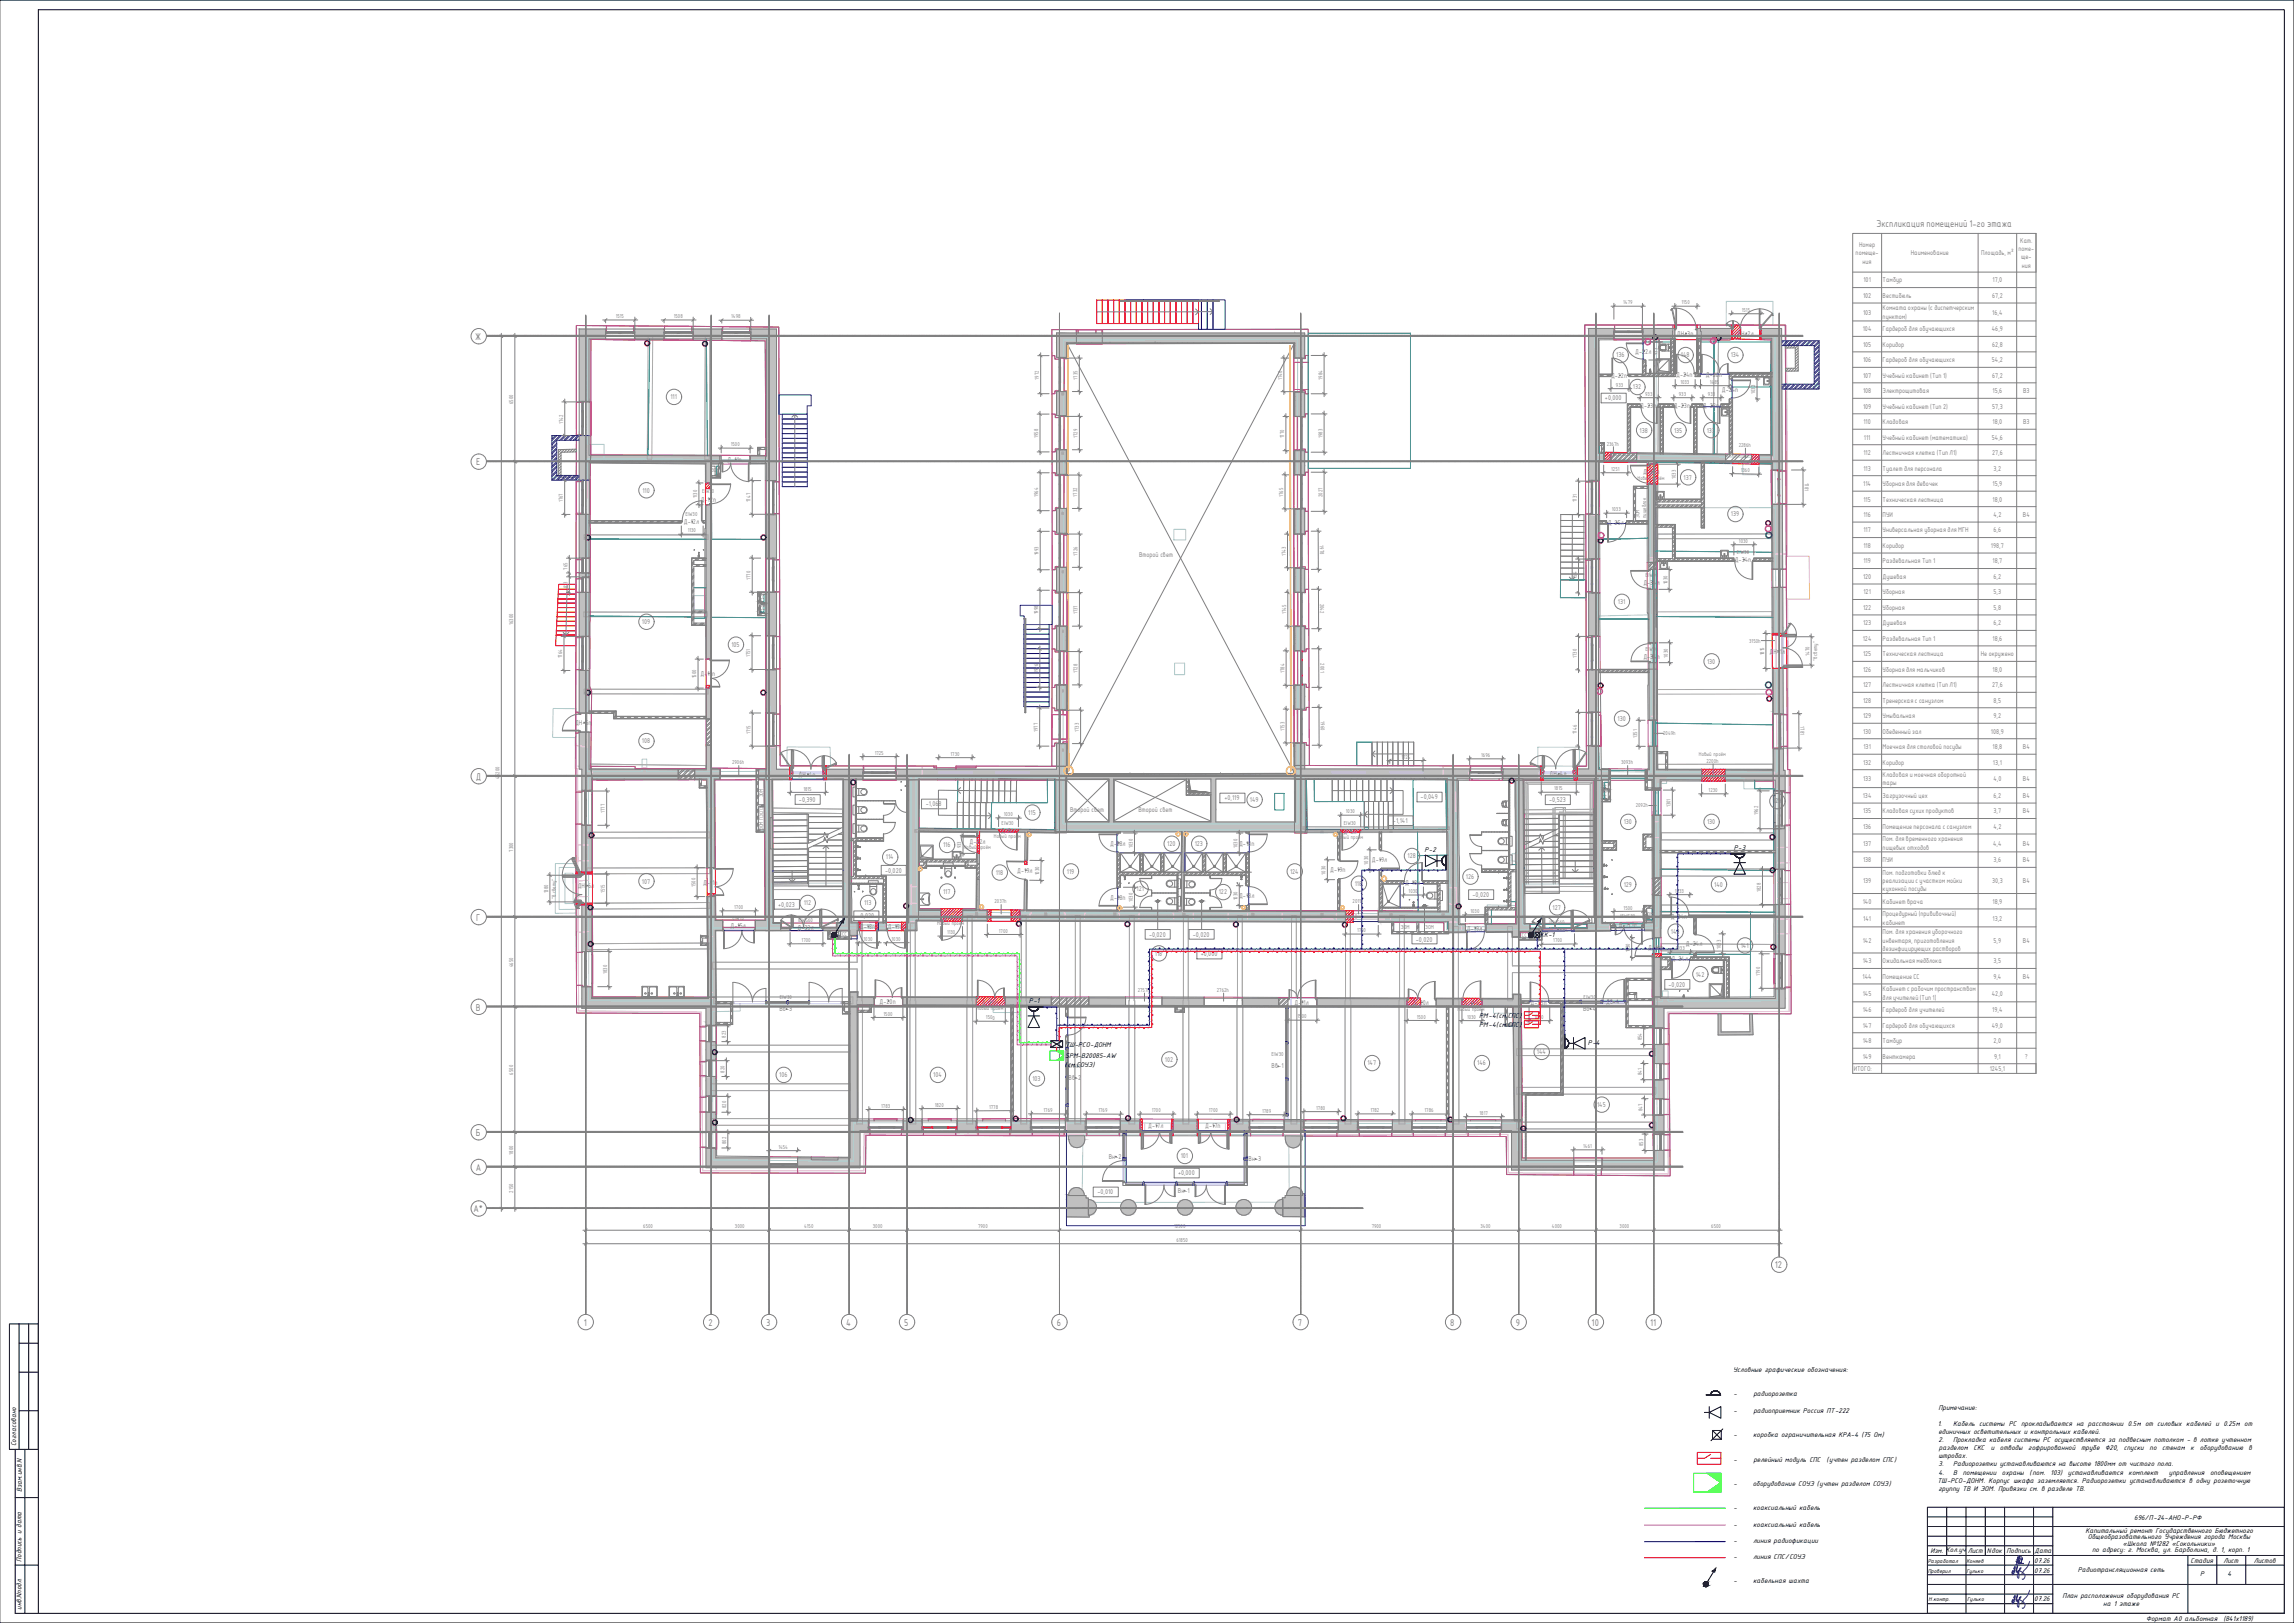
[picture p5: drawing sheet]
<svg xmlns="http://www.w3.org/2000/svg" width="1189mm" height="841mm" viewBox="0 0 1189 841" stroke-linecap="round" stroke-linejoin="round" font-family="sans-serif">
<defs><g id="words">
<g font-size="4.9" fill="#808080">
<text x="972" y="118">Экспликация помещений 1-го этажа</text>
<text x="246" y="176">Ж</text>
<text x="247" y="241">Е</text>
<text x="247" y="404">Д</text>
<text x="247" y="477">Г</text>
<text x="247" y="524">В</text>
<text x="247" y="589">Б</text>
<text x="247" y="607">А</text>
<text x="245" y="628">А*</text>
<text x="920" y="657">12</text>
<text x="302" y="687">1</text>
<text x="367" y="687">2</text>
<text x="397" y="687">3</text>
<text x="438" y="687">4</text>
<text x="469" y="687">5</text>
<text x="548" y="687">6</text>
<text x="673" y="687">7</text>
<text x="752" y="687">8</text>
<text x="786" y="687">9</text>
<text x="825" y="687">10</text>
<text x="855" y="687">11</text>
</g>
<g font-size="3.9">
<text x="738" y="441">Р-2</text>
<text x="899" y="441">Р-3</text>
<text x="798" y="485">КК-1</text>
<text x="533" y="520">Р-1</text>
<text x="767" y="527">РМ-4(см</text>
<text x="781" y="527">.</text>
<text x="781" y="527">СПС)</text>
<text x="767" y="532">РМ-4(см.СПС)</text>
<text x="552" y="542">ТШ-РСО-ДОНМ</text>
<text x="823" y="542">Р-4</text>
<text x="552" y="548">SPM-B20085-AW</text>
<text x="552" y="553">(</text>
<text x="553" y="553">см</text>
<text x="557" y="553">.</text>
<text x="558" y="553">СОУЭ)</text>
<text x="898" y="711">Условные графические обозначения:</text>
<text x="898" y="724">-</text>
<text x="909" y="724">радиорозетка</text>
<text x="898" y="732">-</text>
<text x="909" y="732">радиоприемник Россия ПТ-222</text>
<text x="1005" y="730">Примечание:</text>
<text x="1004" y="739">1.</text>
<text x="1005" y="743">единичных осветительных и контрольных кабелей.</text>
<text x="1012" y="739">Кабель системы РС прокладывается на расстоянии 0.5м от силовых кабелей и 0.25м от</text>
<text x="8" y="749" transform="rotate(-90 8 749)">Согласовано</text>
<text x="898" y="745">-</text>
<text x="909" y="745">коробка ограничительная КРА-4 (75 Ом)</text>
<text x="1005" y="747">2.</text>
<text x="1012" y="747">Прокладка кабеля системы РС осуществляется за подвесным потолком - в лотке учтенном</text>
<text x="1005" y="755">штробах.</text>
<text x="1005" y="751">разделом</text>
<text x="1023" y="751">СКС</text>
<text x="1032" y="751">и</text>
<text x="1036" y="751">отводы</text>
<text x="1051" y="751">гофрированной</text>
<text x="1078" y="751">трубе</text>
<text x="1091" y="751">∅20,</text>
<text x="1101" y="751">спуски</text>
<text x="1114" y="751">по</text>
<text x="1121" y="751">стенам</text>
<text x="1135" y="751">к</text>
<text x="1140" y="751">оборудованию</text>
<text x="1165" y="751">в</text>
<text x="898" y="757">-</text>
<text x="909" y="757">релейный модуль СПС</text>
<text x="947" y="757">(учтен разделом СПС)</text>
<text x="1005" y="760">3.</text>
<text x="1012" y="760">Радиорозетки устанавливаются на высоте 1800мм от чистого пола.</text>
<text x="1005" y="764">4.</text>
<text x="1012" y="764">В</text>
<text x="1017" y="764">помещении</text>
<text x="1037" y="764">охраны</text>
<text x="1052" y="764">(пом.</text>
<text x="1063" y="764">103)</text>
<text x="1072" y="764">устанавливается</text>
<text x="1103" y="764">комплект</text>
<text x="1124" y="764">управления</text>
<text x="1145" y="764">оповещением</text>
<text x="11" y="773" transform="rotate(-90 11 773)">Взам.инв.N</text>
<text x="898" y="770">-</text>
<text x="908" y="770">оборудование СОУЭ (учтен разделом СОУЭ)</text>
<text x="1004" y="768">ТШ-РСО-ДОНМ. Корпус шкафа заземляется. Радиорозетки устанавливаются в одну розеточную</text>
<text x="1005" y="772">группу ТВ И ЭОМ. Привязки см. в разделе ТВ.</text>
<text x="898" y="783">-</text>
<text x="909" y="783">коаксиальный кабель</text>
<text x="898" y="791">-</text>
<text x="909" y="791">коаксиальный кабель</text>
<text x="1106" y="787">696/П-24-АНО-Р-РФ</text>
<text x="1081" y="794">Капитальный ремонт Государственного Бюджетного</text>
<text x="1082" y="798">Общеобразовательного Учреждения города Москвы</text>
<text x="898" y="799">-</text>
<text x="909" y="799">линия радиофикации</text>
<text x="1100" y="801">«Школа №1282 «Сокольники»</text>
<text x="11" y="809" transform="rotate(-90 11 809)">Подпись и дата</text>
<text x="898" y="808">-</text>
<text x="909" y="808">линия СПС/СОУЭ</text>
<text x="1000" y="805">Изм. Кол.уч</text>
<text x="1020" y="805">Лист</text>
<text x="1030" y="805">Nдок</text>
<text x="1040" y="805">Подпись</text>
<text x="1054" y="810">07.26</text>
<text x="1054" y="805">Дата</text>
<text x="1084" y="804">по адресу: г. Москва, ул. Барболина, д. 1, корп. 1</text>
<text x="1135" y="810">Стадия</text>
<text x="1152" y="810">Лист</text>
<text x="1168" y="810">Листов</text>
<text x="1054" y="815">07.26</text>
<text x="1077" y="815">Радиотрансляционная сеть</text>
<text x="898" y="820">-</text>
<text x="909" y="820">кабельная шахта</text>
<text x="1140" y="817">Р</text>
<text x="1154" y="817">4</text>
<text x="1069" y="828">План расположения оборудования РС</text>
<text x="1054" y="830">07.26</text>
<text x="1090" y="832">на 1 этаже</text>
<text x="11" y="834" transform="rotate(-90 11 834)">инв.Nподл.</text>
<text x="1112" y="840">Формат А0 альбомная</text>
<text x="1152" y="840">(841х1189)</text>
</g>
<g font-size="3.5" fill="#808080">
<text x="1047" y="126">Кат.</text>
<text x="963" y="128">Номер</text>
<text x="1046" y="130">поме-</text>
<text x="962" y="132">помеще-</text>
<text x="965" y="137">ния</text>
<text x="990" y="132">Наименование</text>
<text x="1027" y="132">Площадь, м²</text>
<text x="1047" y="134">ще-</text>
<text x="1048" y="139">ния</text>
<text x="966" y="146">101</text>
<text x="976" y="146">Тамбур</text>
<text x="1033" y="146">17,0</text>
<text x="966" y="154">102</text>
<text x="976" y="154">Вестибюль</text>
<text x="1032" y="154">67,2</text>
<text x="976" y="161">Комната охраны (с диспетчерским</text>
<text x="966" y="163">103</text>
<text x="976" y="165">пунктом)</text>
<text x="1033" y="163">16,4</text>
<text x="965" y="172">104</text>
<text x="976" y="172">Гардероб для обучающихся</text>
<text x="1032" y="172">46,9</text>
<text x="869" y="174">ДН-3п</text>
<text x="900" y="174">ДН-2л</text>
<text x="966" y="180">105</text>
<text x="976" y="180">Коридор</text>
<text x="1032" y="180">62,8</text>
<text x="838" y="185">136</text>
<text x="847" y="183">Д-22л</text>
<text x="871" y="185">148</text>
<text x="897" y="185">134</text>
<text x="966" y="188">106</text>
<text x="976" y="188">Гардероб для обучающихся</text>
<text x="1032" y="188">54,2</text>
<text x="835" y="196">Д-22п</text>
<text x="869" y="195">Д-24п</text>
<text x="884" y="195">Д-26п</text>
<text x="966" y="196">107</text>
<text x="976" y="196">Учебный кабинет (Тип 1)</text>
<text x="1032" y="196">67,2</text>
<text x="846" y="202">132</text>
<text x="892" y="203">Д-24п</text>
<text x="966" y="204">108</text>
<text x="976" y="204">Электрощитовая</text>
<text x="1033" y="204">15,6</text>
<text x="1048" y="204">В3</text>
<text x="347" y="207">111</text>
<text x="832" y="208">+0,000</text>
<text x="850" y="212">Д-23п</text>
<text x="868" y="212">Д-23п</text>
<text x="883" y="212">Д-23</text>
<text x="889" y="212">п</text>
<text x="966" y="212">109</text>
<text x="976" y="212">Учебный кабинет (Тип 2)</text>
<text x="1032" y="212">57,3</text>
<text x="966" y="220">110</text>
<text x="976" y="220">Кладовая</text>
<text x="1033" y="220">18,0</text>
<text x="1048" y="220">В3</text>
<text x="850" y="224">138</text>
<text x="868" y="224">135</text>
<text x="885" y="224">133</text>
<text x="966" y="228">111</text>
<text x="976" y="228">Учебный кабинет (математика)</text>
<text x="1032" y="228">54,6</text>
<text x="377" y="239">Д-11п</text>
<text x="966" y="236">112</text>
<text x="976" y="236">Лестничная клетка (Тип Л1)</text>
<text x="1032" y="236">27,6</text>
<text x="852" y="246">Д-25л</text>
<text x="966" y="244">113</text>
<text x="976" y="244">Туалет для персонала</text>
<text x="1033" y="244">3,2</text>
<text x="873" y="249">137</text>
<text x="966" y="252">114</text>
<text x="976" y="252">Уборная для девочек</text>
<text x="1033" y="252">15,9</text>
<text x="333" y="255">110</text>
<text x="363" y="260">Д-12</text>
<text x="370" y="260">п</text>
<text x="966" y="260">115</text>
<text x="976" y="260">Техническая лестница</text>
<text x="1033" y="260">18,0</text>
<text x="897" y="268">139</text>
<text x="966" y="268">116</text>
<text x="976" y="268">ПУИ</text>
<text x="1033" y="268">4,2</text>
<text x="1048" y="268">В4</text>
<text x="354" y="272">Д-12л</text>
<text x="833" y="272">Д-25л</text>
<text x="966" y="276">117</text>
<text x="976" y="276">Универсальная уборная для МГН</text>
<text x="1033" y="276">6,6</text>
<text x="966" y="284">118</text>
<text x="976" y="284">Коридор</text>
<text x="1032" y="284">198,7</text>
<text x="590" y="289">Второй свет</text>
<text x="899" y="291">Д-34п</text>
<text x="966" y="292">119</text>
<text x="976" y="292">Раздевальная Тип 1</text>
<text x="1033" y="292">18,7</text>
<text x="966" y="300">120</text>
<text x="976" y="300">Душевая</text>
<text x="1033" y="300">6,2</text>
<text x="852" y="303">Д-34л</text>
<text x="966" y="308">121</text>
<text x="976" y="308">Уборная</text>
<text x="1033" y="308">5,3</text>
<text x="838" y="313">131</text>
<text x="966" y="316">122</text>
<text x="976" y="316">Уборная</text>
<text x="1033" y="316">5,8</text>
<text x="333" y="323">109</text>
<text x="966" y="324">123</text>
<text x="976" y="324">Душевая</text>
<text x="1033" y="324">6,2</text>
<text x="379" y="335">105</text>
<text x="965" y="332">124</text>
<text x="976" y="332">Раздевальная Тип 1</text>
<text x="1033" y="332">18,6</text>
<text x="852" y="341">Д-34</text>
<text x="859" y="341">п</text>
<text x="917" y="339">ДН-1л</text>
<text x="966" y="340">125</text>
<text x="976" y="340">Техническая лестница</text>
<text x="1027" y="340">Не окружено</text>
<text x="885" y="344">130</text>
<text x="363" y="350">Д-11</text>
<text x="369" y="350">п</text>
<text x="966" y="348">126</text>
<text x="976" y="348">Уборная для мальчиков</text>
<text x="1033" y="348">18,0</text>
<text x="966" y="356">127</text>
<text x="976" y="356">Лестничная клетка (Тип Л1)</text>
<text x="1032" y="356">27,6</text>
<text x="966" y="364">128</text>
<text x="976" y="364">Тренерская с санузлом</text>
<text x="1033" y="364">8,5</text>
<text x="298" y="376">ДН-5</text>
<text x="305" y="376">п</text>
<text x="838" y="374">130</text>
<text x="966" y="372">129</text>
<text x="976" y="372">Умывальная</text>
<text x="1033" y="372">9,2</text>
<text x="966" y="380">130</text>
<text x="976" y="380">Обеденный зал</text>
<text x="1032" y="380">108,9</text>
<text x="333" y="385">108</text>
<text x="966" y="388">131</text>
<text x="976" y="388">Моечная для столовой посуды</text>
<text x="1033" y="388">18,8</text>
<text x="1048" y="388">В4</text>
<text x="966" y="396">132</text>
<text x="976" y="396">Коридор</text>
<text x="1033" y="396">13,1</text>
<text x="414" y="402">ДН-4п</text>
<text x="803" y="402">ДН-4л</text>
<text x="966" y="405">133</text>
<text x="976" y="403">Кладовая и моечная оборотной</text>
<text x="976" y="407">тары</text>
<text x="1033" y="405">4,0</text>
<text x="1048" y="405">В4</text>
<text x="965" y="413">134</text>
<text x="976" y="413">Загрузочный цех</text>
<text x="1033" y="413">6,2</text>
<text x="1048" y="413">В4</text>
<text x="414" y="416">-0,390</text>
<text x="480" y="418">-1,068</text>
<text x="635" y="415">+0,119</text>
<text x="648" y="416">149</text>
<text x="736" y="414">-0,049</text>
<text x="803" y="416">-0,523</text>
<text x="919" y="416">125</text>
<text x="533" y="422">115</text>
<text x="555" y="421">Второй свет</text>
<text x="590" y="421">Второй свет</text>
<text x="966" y="421">135</text>
<text x="976" y="421">Кладовая сухих продуктов</text>
<text x="1033" y="421">3,7</text>
<text x="1048" y="421">В4</text>
<text x="519" y="432">Д-5п</text>
<text x="696" y="432">Д-5л</text>
<text x="722" y="426">-1,141</text>
<text x="842" y="427">130</text>
<text x="885" y="427">130</text>
<text x="966" y="430">136</text>
<text x="976" y="430">Помещение персонала с санузлом</text>
<text x="1033" y="430">4,2</text>
<text x="502" y="437">Д-22л</text>
<text x="976" y="436">Пом. для временного хранения</text>
<text x="489" y="439">116</text>
<text x="575" y="438">Д-18л</text>
<text x="605" y="438">120</text>
<text x="619" y="438">123</text>
<text x="642" y="438">Д-18</text>
<text x="649" y="438">п</text>
<text x="966" y="438">137</text>
<text x="976" y="440">пищевых отходов</text>
<text x="1033" y="438">4,4</text>
<text x="1048" y="438">В4</text>
<text x="459" y="445">114</text>
<text x="711" y="447">Д-19л</text>
<text x="729" y="445">128</text>
<text x="966" y="447">138</text>
<text x="976" y="447">ПУИ</text>
<text x="1033" y="447">3,6</text>
<text x="1048" y="447">В4</text>
<text x="459" y="452">-0,020</text>
<text x="516" y="453">118</text>
<text x="527" y="452">Д-19л</text>
<text x="553" y="453">119</text>
<text x="669" y="453">124</text>
<text x="689" y="452">Д-19п</text>
<text x="760" y="456">126</text>
<text x="976" y="453">Пом. подготовки блюд к</text>
<text x="299" y="460">ДН-6л</text>
<text x="333" y="458">107</text>
<text x="364" y="458">Д-11п</text>
<text x="589" y="462">121</text>
<text x="702" y="459">118</text>
<text x="728" y="459">Д-18л</text>
<text x="842" y="459">129</text>
<text x="888" y="459">140</text>
<text x="966" y="458">139</text>
<text x="976" y="458">реализации с участком мойки</text>
<text x="976" y="462">кухонной посуды</text>
<text x="1032" y="458">30,3</text>
<text x="1048" y="458">В4</text>
<text x="489" y="463">117</text>
<text x="575" y="466">Д-18п</text>
<text x="632" y="464">122</text>
<text x="642" y="465">Д-18л</text>
<text x="763" y="465">-0,020</text>
<text x="403" y="470">+0,023</text>
<text x="417" y="469">112</text>
<text x="448" y="469">113</text>
<text x="805" y="471">127</text>
<text x="965" y="468">140</text>
<text x="976" y="468">Кабинет врача</text>
<text x="1033" y="468">18,9</text>
<text x="444" y="476">-0,020</text>
<text x="489" y="477">Д-21л</text>
<text x="866" y="476">Д-24п</text>
<text x="966" y="477">141</text>
<text x="976" y="475">Процедурный (прививочный)</text>
<text x="976" y="479">кабинет</text>
<text x="1033" y="477">13,2</text>
<text x="379" y="481">Д-15л</text>
<text x="413" y="482">Д-33л</text>
<text x="446" y="481">Д</text>
<text x="448" y="481">-18п</text>
<text x="460" y="481">Д-19п</text>
<text x="595" y="486">-0,020</text>
<text x="618" y="486">-0,020</text>
<text x="760" y="482">Д-19л</text>
<text x="803" y="483">Д-33л</text>
<text x="839" y="480">Д-11.1п</text>
<text x="866" y="484">143</text>
<text x="976" y="484">Пом. для хранения уборочного</text>
<text x="734" y="488">-0,020</text>
<text x="874" y="490">Д-24л</text>
<text x="902" y="491">141</text>
<text x="965" y="488">142</text>
<text x="976" y="488">инвентаря, приготовления</text>
<text x="1033" y="488">5,9</text>
<text x="1048" y="488">В4</text>
<text x="599" y="495">118</text>
<text x="622" y="496">+0,000</text>
<text x="854" y="492">Д-19</text>
<text x="861" y="492">п</text>
<text x="976" y="493">дезинфицирующих растворов</text>
<text x="866" y="498">Д-24л</text>
<text x="965" y="499">143</text>
<text x="976" y="499">Ожидальная медблока</text>
<text x="1033" y="499">3,5</text>
<text x="879" y="506">142</text>
<text x="965" y="507">144</text>
<text x="976" y="507">Помещение СС</text>
<text x="1033" y="507">9,4</text>
<text x="1048" y="507">В4</text>
<text x="865" y="511">-0,020</text>
<text x="965" y="516">145</text>
<text x="976" y="514">Кабинет с рабочим пространством</text>
<text x="1032" y="516">42,0</text>
<text x="456" y="520">Д-20п</text>
<text x="509" y="521">Д-20п</text>
<text x="671" y="521">Д-11л</text>
<text x="732" y="521">Д-20л</text>
<text x="758" y="521">Д-19л</text>
<text x="793" y="521">Д-35п</text>
<text x="832" y="520">Дв-4</text>
<text x="976" y="518">для учителей (Тип 1)</text>
<text x="404" y="524">Вв-3</text>
<text x="820" y="524">Вв-4</text>
<text x="965" y="525">146</text>
<text x="976" y="525">Гардероб для учителей</text>
<text x="1033" y="525">19,4</text>
<text x="965" y="533">147</text>
<text x="976" y="533">Гардероб для обучающихся</text>
<text x="1032" y="533">49,0</text>
<text x="965" y="541">148</text>
<text x="976" y="541">Тамбур</text>
<text x="1033" y="541">2,0</text>
<text x="604" y="550">102</text>
<text x="796" y="546">144</text>
<text x="965" y="549">149</text>
<text x="976" y="549">Венткамера</text>
<text x="1033" y="549">9,1</text>
<text x="1049" y="549">?</text>
<text x="659" y="554">Вв-1</text>
<text x="709" y="552">147</text>
<text x="766" y="552">146</text>
<text x="961" y="555">ИТОГО:</text>
<text x="1031" y="555">1245,1</text>
<text x="404" y="558">106</text>
<text x="484" y="558">104</text>
<text x="535" y="560">103</text>
<text x="554" y="560">Вв</text>
<text x="557" y="560">-2</text>
<text x="828" y="574">145</text>
<text x="595" y="585">Д-17л</text>
<text x="625" y="585">Д-17п</text>
<text x="575" y="600">Вн-2</text>
<text x="612" y="600">101</text>
<text x="647" y="602">Вн-3</text>
<text x="611" y="609">+0,000</text>
<text x="569" y="619">-0,010</text>
<text x="610" y="618">Вн-1</text>
</g>
<g font-size="3.1">
<text x="999" y="810">Разработал</text>
<text x="1019" y="810">Коняев</text>
<text x="999" y="815">Проверил</text>
<text x="1019" y="815">Гулько</text>
<text x="999" y="830">Н.контр.</text>
<text x="1019" y="830">Гулько</text>
</g>
<g font-size="2.8" fill="#808080">
<text x="841" y="158">1479</text>
<text x="871" y="158">1150</text>
<text x="903" y="162">1515</text>
<text x="319" y="165">1515</text>
<text x="349" y="165">1508</text>
<text x="379" y="165">1498</text>
<text x="859" y="184" transform="rotate(-90 859 184)">933</text>
<text x="538" y="197" transform="rotate(-90 538 197)">1972</text>
<text x="558" y="197" transform="rotate(-90 558 197)">1735</text>
<text x="664" y="197" transform="rotate(-90 664 197)">1740</text>
<text x="685" y="197" transform="rotate(-90 685 197)">1984</text>
<text x="837" y="200">933</text>
<text x="871" y="199">1033</text>
<text x="886" y="199">1485</text>
<text x="266" y="209" transform="rotate(-90 266 209)">6500</text>
<text x="853" y="205">933</text>
<text x="870" y="205">933</text>
<text x="885" y="205">933</text>
<text x="910" y="204" transform="rotate(-90 910 204)">1033</text>
<text x="292" y="220" transform="rotate(-90 292 220)">1742</text>
<text x="538" y="227" transform="rotate(-90 538 227)">1958</text>
<text x="558" y="227" transform="rotate(-90 558 227)">1729</text>
<text x="665" y="227" transform="rotate(-90 665 227)">1770</text>
<text x="685" y="227" transform="rotate(-90 685 227)">1983</text>
<text x="379" y="231">1500</text>
<text x="833" y="231">2367h</text>
<text x="901" y="232">2286h</text>
<text x="369" y="245">ЭОМ</text>
<text x="835" y="244">1251</text>
<text x="902" y="245" transform="rotate(1 902 245)">1360</text>
<text x="849" y="249">Новый проём</text>
<text x="868" y="248" transform="rotate(-90 868 248)">1033</text>
<text x="935" y="250" transform="rotate(90 935 250)">1781</text>
<text x="364" y="256">EIW30</text>
<text x="538" y="257" transform="rotate(-90 538 257)">1964</text>
<text x="558" y="257" transform="rotate(-90 558 257)">1732</text>
<text x="665" y="257" transform="rotate(-90 665 257)">1765</text>
<text x="685" y="258" transform="rotate(-90 685 258)">2027</text>
<text x="292" y="260" transform="rotate(-90 292 260)">1767</text>
<text x="361" y="258" transform="rotate(-90 361 258)">1130</text>
<text x="389" y="260" transform="rotate(-90 389 260)">1747</text>
<text x="817" y="260" transform="rotate(-90 817 260)">1731</text>
<text x="355" y="267">EIW30</text>
<text x="835" y="265">1033</text>
<text x="850" y="269" transform="rotate(-90 850 269)">ЭОМ</text>
<text x="853" y="269" transform="rotate(-90 853 269)">пищеблок</text>
<text x="356" y="276">1130</text>
<text x="901" y="281">1030</text>
<text x="538" y="288" transform="rotate(-90 538 288)">1993</text>
<text x="558" y="288" transform="rotate(-90 558 288)">1726</text>
<text x="684" y="283" transform="rotate(90 684 283)">1978</text>
<text x="900" y="287">EIW30</text>
<text x="666" y="288" transform="rotate(-90 666 288)">1743</text>
<text x="294" y="295" transform="rotate(-90 294 295)">765</text>
<text x="853" y="299">EIW30</text>
<text x="294" y="305" transform="rotate(-90 294 305)">813</text>
<text x="389" y="301" transform="rotate(-90 389 301)">1770</text>
<text x="817" y="301" transform="rotate(-90 817 301)">1754</text>
<text x="864" y="303" transform="rotate(-90 864 303)">1030</text>
<text x="394" y="311">СС</text>
<text x="394" y="316">СС</text>
<text x="684" y="313" transform="rotate(90 684 313)">2042</text>
<text x="266" y="324" transform="rotate(-90 266 324)">16300</text>
<text x="538" y="318" transform="rotate(-90 538 318)">1998</text>
<text x="558" y="318" transform="rotate(-90 558 318)">1737</text>
<text x="666" y="318" transform="rotate(-90 666 318)">1745</text>
<text x="907" y="333">3150h</text>
<text x="291" y="341" transform="rotate(-90 291 341)">1764</text>
<text x="389" y="341" transform="rotate(-90 389 341)">1751</text>
<text x="817" y="341" transform="rotate(-90 817 341)">1730</text>
<text x="853" y="337">EIW30</text>
<text x="864" y="341" transform="rotate(-90 864 341)">1030</text>
<text x="914" y="340" transform="rotate(-90 914 340)">1815</text>
<text x="938" y="340" transform="rotate(-90 938 340)">1470</text>
<text x="684" y="344" transform="rotate(90 684 344)">2001</text>
<text x="942" y="343" transform="rotate(-90 942 343)">&quot;в свету&quot;</text>
<text x="361" y="352" transform="rotate(-90 361 352)">1500</text>
<text x="538" y="349" transform="rotate(-90 538 349)">1996</text>
<text x="558" y="349" transform="rotate(-90 558 349)">1728</text>
<text x="666" y="349" transform="rotate(-90 666 349)">1784</text>
<text x="685" y="374" transform="rotate(90 685 374)">1960</text>
<text x="933" y="376" transform="rotate(90 933 376)">1781</text>
<text x="389" y="380" transform="rotate(-90 389 380)">1715</text>
<text x="538" y="379" transform="rotate(-90 538 379)">1977</text>
<text x="559" y="379" transform="rotate(-90 559 379)">1733</text>
<text x="666" y="379" transform="rotate(-90 666 379)">1753</text>
<text x="817" y="380" transform="rotate(-90 817 380)">1746</text>
<text x="849" y="382" transform="rotate(-90 849 382)">1351</text>
<text x="862" y="381">2049h</text>
<text x="453" y="391">1725</text>
<text x="493" y="392">1730</text>
<text x="726" y="393">1724</text>
<text x="768" y="392">1696</text>
<text x="880" y="392">Новый проём</text>
<text x="884" y="395">2200h</text>
<text x="379" y="396">2906h</text>
<text x="840" y="396">3093h</text>
<text x="259" y="404" transform="rotate(-90 259 404)">45200</text>
<text x="830" y="407">СС</text>
<text x="395" y="413" transform="rotate(-90 395 413)">ЭОМ</text>
<text x="416" y="410">1815</text>
<text x="805" y="410">1815</text>
<text x="830" y="413">СС</text>
<text x="885" y="410">1230</text>
<text x="848" y="418">2092h</text>
<text x="866" y="418" transform="rotate(-90 866 418)">1301</text>
<text x="313" y="421" transform="rotate(-90 313 421)">1777</text>
<text x="520" y="423" transform="rotate(1 520 423)">1030</text>
<text x="697" y="422">1030</text>
<text x="911" y="422" transform="rotate(-90 911 422)">1962</text>
<text x="395" y="430" transform="rotate(-90 395 430)">ЭОМ ПЭСПЗ</text>
<text x="519" y="428">EIW30</text>
<text x="696" y="428">EIW30</text>
<text x="515" y="434">Новый проём</text>
<text x="693" y="435">Новый проём</text>
<text x="266" y="441" transform="rotate(-90 266 441)">7300</text>
<text x="498" y="440" transform="rotate(-90 498 440)">933</text>
<text x="500" y="440">Новый</text>
<text x="507" y="440">проём</text>
<text x="587" y="439" transform="rotate(-90 587 439)">1030</text>
<text x="641" y="439" transform="rotate(-90 641 439)">1030</text>
<text x="709" y="448" transform="rotate(-90 709 448)">1030</text>
<text x="539" y="454" transform="rotate(-89 539 454)">1030</text>
<text x="687" y="453" transform="rotate(-90 687 453)">1030</text>
<text x="360" y="460" transform="rotate(-90 360 460)">1500</text>
<text x="284" y="463" transform="rotate(-90 284 463)">1380</text>
<text x="288" y="466" transform="rotate(-90 288 466)">&quot;в свету&quot;</text>
<text x="313" y="463" transform="rotate(-90 313 463)">1515</text>
<text x="587" y="467" transform="rotate(-90 587 467)">1030</text>
<text x="641" y="467" transform="rotate(-90 641 467)">1030</text>
<text x="730" y="463">1030</text>
<text x="868" y="463">1033</text>
<text x="912" y="462" transform="rotate(-90 912 462)">1828</text>
<text x="380" y="471">1700</text>
<text x="515" y="468">2037h</text>
<text x="701" y="468">2011h</text>
<text x="762" y="473" transform="rotate(-1 762 473)">1030</text>
<text x="841" y="471" transform="rotate(-1 841 471)">1500</text>
<text x="380" y="477">EIW15</text>
<text x="414" y="478">IEWS60</text>
<text x="486" y="479">Новый проём</text>
<text x="803" y="479">IEWS60</text>
<text x="840" y="476">IEWS30</text>
<text x="852" y="475">ЭОМ</text>
<text x="431" y="485">СС</text>
<text x="436" y="485">СС</text>
<text x="491" y="484">1130</text>
<text x="518" y="483">1700</text>
<text x="703" y="483">1700</text>
<text x="726" y="482">ЭОМ</text>
<text x="739" y="482">ЭОМ</text>
<text x="789" y="485">СС</text>
<text x="794" y="485">СС</text>
<text x="415" y="488">1700</text>
<text x="448" y="488">1030</text>
<text x="462" y="488">1030</text>
<text x="805" y="488" transform="rotate(-1 805 488)">1700</text>
<text x="892" y="492" transform="rotate(-90 892 492)">1033</text>
<text x="845" y="494" transform="rotate(-90 845 494)">1030</text>
<text x="868" y="493">1033</text>
<text x="266" y="501" transform="rotate(-90 266 501)">4650</text>
<text x="315" y="505" transform="rotate(-90 315 505)">1830</text>
<text x="912" y="506" transform="rotate(-90 912 506)">1790</text>
<text x="590" y="514">2757h</text>
<text x="631" y="514">2762h</text>
<text x="404" y="518">EIW30</text>
<text x="821" y="517">EIW30</text>
<text x="458" y="526">1500</text>
<text x="506" y="524">Новый проём</text>
<text x="672" y="528">1500</text>
<text x="734" y="528">1500</text>
<text x="755" y="524">Новый проём</text>
<text x="760" y="528">1030</text>
<text x="795" y="528">1070</text>
<text x="511" y="528">1500</text>
<text x="376" y="538" transform="rotate(-90 376 538)">823</text>
<text x="851" y="539" transform="rotate(-90 851 539)">854</text>
<text x="659" y="547">EIW30</text>
<text x="266" y="557" transform="rotate(-90 266 557)">6500</text>
<text x="376" y="556" transform="rotate(-90 376 556)">820</text>
<text x="554" y="553">EIW30</text>
<text x="851" y="557" transform="rotate(-90 851 557)">841</text>
<text x="376" y="574" transform="rotate(-90 376 574)">820</text>
<text x="457" y="574">1783</text>
<text x="484" y="574">1820</text>
<text x="513" y="575">1778</text>
<text x="682" y="575">1780</text>
<text x="851" y="576" transform="rotate(-90 851 576)">847</text>
<text x="541" y="576">1769</text>
<text x="569" y="576">1769</text>
<text x="597" y="576">1700</text>
<text x="626" y="576">1700</text>
<text x="654" y="577">1789</text>
<text x="710" y="576">1782</text>
<text x="738" y="576">1786</text>
<text x="767" y="578">1817</text>
<text x="376" y="593" transform="rotate(-90 376 593)">802</text>
<text x="852" y="594" transform="rotate(-90 852 594)">853</text>
<text x="266" y="598" transform="rotate(-90 266 598)">1800</text>
<text x="403" y="595">1454</text>
<text x="821" y="595">1461</text>
<text x="266" y="618" transform="rotate(-90 266 618)">2150</text>
<text x="333" y="637">6500</text>
<text x="381" y="637">3000</text>
<text x="417" y="637">4150</text>
<text x="452" y="637">3000</text>
<text x="507" y="637">7900</text>
<text x="608" y="637">12500</text>
<text x="711" y="637">7900</text>
<text x="767" y="637">3400</text>
<text x="804" y="637">4000</text>
<text x="839" y="637">3000</text>
<text x="887" y="637">6500</text>
<text x="610" y="644">61850</text>
</g>
</g></defs>
<g fill="#c0c0c0" stroke="#c0c0c0" stroke-width=".52">
<path d="M907 525h1z"/>
<path d="M907 525h1v11z"/>
<path d="M890 535h17z"/>
<path d="M890 536h17z"/>
<path d="M890 525h2z"/>
<path d="M890 535h2z"/>
<path d="M441 581h5z"/>
<path d="M786 581h2z"/>
<path d="M823 347h5z"/>
<path d="M548 294h5z"/>
<path d="M548 385h5z"/>
<path d="M779 404h10z"/>
<path d="M919 244h5z"/>
<path d="M919 261h5z"/>
<path d="M919 291h5v4z"/>
<path d="M919 304h5z"/>
<path d="M919 346h5z"/>
<path d="M919 369h5v1z"/>
<path d="M919 388h5z"/>
<path d="M919 399h5z"/>
<path d="M446 581h4z"/>
<path d="M920 399h5z"/>
<path d="M859 399h23z"/>
<path d="M894 399h26z"/>
<path d="M859 404h23z"/>
<path d="M894 404h26z"/>
<path d="M828 399h6z"/>
<path d="M854 399h5z"/>
<path d="M828 404h6z"/>
<path d="M854 404h5z"/>
<path d="M907 536h1zM907 525l1 11h-1z"/>
<path d="M890 535l17 1v-1zM890 535l17 1h-17z"/>
<path d="M890 525l2 10v-10zM890 525l2 10h-2z"/>
<path d="M413 600l33 5v-5zM413 600l33 5h-33z"/>
<path d="M371 600l28 5v-5zM371 600l28 5h-28z"/>
<path d="M441 581l5 19v-19zM441 581l5 19h-5z"/>
<path d="M783 581h2zM783 581h2z"/>
<path d="M786 581h2zM785 581h3z"/>
<path d="M783 581h2zM783 581h2z"/>
<path d="M783 581l5 25v-25zM783 581l5 25h-5z"/>
<path d="M788 601l28 5v-5zM788 601l28 5h-28z"/>
<path d="M830 601l27 5v-5zM830 601l27 5h-27z"/>
<path d="M788 606h28zM788 606h28h-28z"/>
<path d="M857 517l5 16v-16zM857 517l5 16h-5z"/>
<path d="M857 533h5zM857 533h5z"/>
<path d="M857 541l5 10v-10zM857 541l5 10h-5z"/>
<path d="M857 560l5 9v-9zM857 560l5 9h-5z"/>
<path d="M857 578l5 10v-10zM857 578l5 10h-5z"/>
<path d="M857 596l5 10v-10zM857 596l5 10h-5z"/>
<path d="M862 517l63 5v-5zM862 517l63 5h-63z"/>
<path d="M879 170l18 1v-1zM879 170l18 1h-18z"/>
<path d="M913 170l5 5v-5zM913 170l5 5h-5z"/>
<path d="M879 171l18 4v-4zM879 171l18 4h-18z"/>
<path d="M852 170l16 5v-5zM852 170l16 5h-16z"/>
<path d="M823 170l13 5v-5zM823 170l13 5h-13z"/>
<path d="M823 175l5 74v-74zM823 175l5 74h-5z"/>
<path d="M823 267l5 23v-23zM823 267l5 23h-5z"/>
<path d="M823 307l5 22v-22zM823 307l5 22h-5z"/>
<path d="M823 329h5zM823 329h5h-5z"/>
<path d="M823 347l5 22v-22zM823 347l5 22h-5z"/>
<path d="M823 387l5 11v-11zM823 387l5 11h-5z"/>
<path d="M823 398h5zM823 398h5h-5z"/>
<path d="M671 173l5 12v-12zM671 173l5 12h-5z"/>
<path d="M671 185l5 1zM671 185l5 1z"/>
<path d="M671 203l5 13v-13zM671 203l5 13h-5z"/>
<path d="M671 234l5 7v-7zM671 234l5 7h-5z"/>
<path d="M671 241l5 5v-5zM671 241l5 5h-5z"/>
<path d="M671 264l5 13v-13zM671 264l5 13h-5z"/>
<path d="M671 294l5 13v-13zM671 294l5 13h-5z"/>
<path d="M671 325l5 12v-12zM671 325l5 12h-5z"/>
<path d="M671 337h5zM671 337h5h-5z"/>
<path d="M671 355l5 6v-6zM671 355l5 6h-5z"/>
<path d="M671 361l5 6v-6zM671 361l5 6h-5z"/>
<path d="M671 385l5 13v-13zM671 385l5 13h-5z"/>
<path d="M548 173l123 5v-5zM548 173l123 5h-123z"/>
<path d="M548 178l5 7v-7zM548 178l5 7h-5z"/>
<path d="M548 203l5 12v-12zM548 203l5 12h-5z"/>
<path d="M548 233l5 13v-13zM548 233l5 13h-5z"/>
<path d="M548 263l5 13v-13zM548 263l5 13h-5z"/>
<path d="M548 294l5 13v-13zM548 294l5 13h-5z"/>
<path d="M548 324l5 13v-13zM548 324l5 13h-5z"/>
<path d="M548 337h5zM548 337h5h-5z"/>
<path d="M548 355l5 6v-6zM548 355l5 6h-5z"/>
<path d="M548 361l5 7v-7zM548 361l5 7h-5z"/>
<path d="M548 385l5 16v-16zM548 385l5 16h-5z"/>
<path d="M548 401h4zM548 401h5z"/>
<path d="M548 401l4 3v-3zM548 401l4 3h-4z"/>
<path d="M548 404h4zM548 404h4z"/>
<path d="M464 399l84 5v-5zM464 399l84 5h-84z"/>
<path d="M428 399l19 5v-5zM428 399l19 5h-19z"/>
<path d="M397 399l13 5v-5zM397 399l13 5h-13z"/>
<path d="M397 171l5 78v-78zM397 171l5 78h-5z"/>
<path d="M397 267l5 22v-22zM397 267l5 22h-5z"/>
<path d="M397 307l5 22v-22zM397 307l5 22h-5z"/>
<path d="M397 347l5 22v-22zM397 347l5 22h-5z"/>
<path d="M397 387l5 12v-12zM397 387l5 12h-5z"/>
<path d="M397 399h5zM397 399h5z"/>
<path d="M329 171l15 4v-4zM329 171l15 4h-15z"/>
<path d="M389 171l8 5v-5zM389 171l8 5h-8z"/>
<path d="M359 171l15 5v-5zM359 171l15 5h-15z"/>
<path d="M329 175l15 1v-1zM329 175l15 1h-15z"/>
<path d="M300 171l14 5v-5zM300 171l14 5h-14z"/>
<path d="M300 176l5 32v-32zM300 176l5 32h-5z"/>
<path d="M300 226l5 23v-23zM300 226l5 23h-5z"/>
<path d="M300 267l5 22v-22zM300 267l5 22h-5z"/>
<path d="M300 297l5 2v-2zM300 297l5 2h-5z"/>
<path d="M300 307l5 22v-22zM300 307l5 22h-5z"/>
<path d="M300 329l5 1v-1zM300 329l5 1h-5z"/>
<path d="M300 347l5 22v-22zM300 347l5 22h-5z"/>
<path d="M300 369l5 1v-1zM300 369l5 1h-5z"/>
<path d="M300 379l5 18v-18zM300 379l5 18h-5z"/>
<path d="M300 397l5 2v-2zM300 397l5 2h-5z"/>
<path d="M302 517l69 6v-6zM302 517l69 6h-69z"/>
<path d="M366 523l5 7v-7zM366 523l5 7h-5z"/>
<path d="M366 530l5 1v-1zM366 530l5 1h-5z"/>
<path d="M366 540l5 4v-4zM366 540l5 4h-5z"/>
<path d="M366 544l5 5v-5zM366 544l5 5h-5z"/>
<path d="M366 558l5 2v-2zM366 558l5 2h-5z"/>
<path d="M366 560l5 8v-8zM366 560l5 8h-5z"/>
<path d="M366 576l5 10v-10zM366 576l5 10h-5z"/>
<path d="M366 595l5 10v-10zM366 595l5 10h-5z"/>
<path d="M779 398l20 6v-6zM779 398l20 6h-20z"/>
<path d="M779 404h10zM779 404h10z"/>
<path d="M817 398l11 6v-6zM817 398l11 6h-11z"/>
<path d="M789 404h10zM789 404h10z"/>
<path d="M671 398l91 6v-6zM671 398l91 6h-91z"/>
<path d="M918 170l6 74-1-74zM918 170l6 74h-5z"/>
<path d="M919 261l5 30v-30zM919 261l5 30h-5z"/>
<path d="M919 291v4h5zM919 295h5z"/>
<path d="M919 304l5 21v-21zM919 304l5 21h-5z"/>
<path d="M919 325l5 3v-3zM919 325l5 3h-5z"/>
<path d="M919 328h4zM919 328h5z"/>
<path d="M919 328h4zM919 328h4zM919 328h4z"/>
<path d="M919 346l5 23v-23zM919 346l5 23h-5z"/>
<path d="M919 369v1h5zM919 370h5z"/>
<path d="M919 388l5 11v-11zM919 388l5 11h-5z"/>
<path d="M302 399l5 10v-10zM302 399l5 10h-5z"/>
<path d="M302 428l5 24v-24zM302 428l5 24h-5z"/>
<path d="M302 452l5 1v-1zM302 452l5 1h-5z"/>
<path d="M302 468l5 25v-25zM302 468l5 25h-5z"/>
<path d="M302 493h5zM302 493h5z"/>
<path d="M302 511l5 6v-6zM302 511l5 6h-5z"/>
<path d="M524 581l10 4v-4zM524 581l10 4h-10z"/>
<path d="M552 581l10 4v-4zM552 581l10 4h-10z"/>
<path d="M722 581l10 5v-5zM722 581l10 5h-10z"/>
<path d="M778 581l5 5v-5zM778 581l5 5h-5z"/>
<path d="M750 581l10 5v-5zM750 581l10 5h-10z"/>
<path d="M722 586h10zM722 586h10z"/>
<path d="M694 581l9 5v-5zM694 581l9 5h-9z"/>
<path d="M666 581l9 5v-5zM666 581l9 5h-9z"/>
<path d="M638 581l9 5v-5zM638 581l9 5h-9z"/>
<path d="M608 581l12 5v-5zM608 581l12 5h-12z"/>
<path d="M581 581l10 5v-5zM581 581l10 5h-10z"/>
<path d="M552 585l10 1v-1zM552 585l10 1h-10z"/>
<path d="M524 585l10 1v-1zM524 585l10 1h-10z"/>
<path d="M496 581l10 5v-5zM496 581l10 5h-10z"/>
<path d="M468 581l10 5v-5zM468 581l10 5h-10z"/>
<path d="M446 581l4 5v-5zM446 581l4 5h-4z"/>
<path d="M920 399l5 11v-11zM920 399l5 11h-5z"/>
<path d="M920 428l5 22v-22zM920 428l5 22h-5z"/>
<path d="M920 450h5zM920 450h5z"/>
<path d="M920 469l5 25v-25zM920 469l5 25h-5z"/>
<path d="M920 512l5 5v-5zM920 512l5 5h-5z"/>
<path d="M859 399l23 5v-5zM859 399l23 5h-23z"/>
<path d="M859 404h23zM867 404h15z"/>
<path d="M894 399l26 5v-5zM894 399l26 5h-26z"/>
<path d="M828 399l6 5v-5zM828 399l6 5h-6z"/>
<path d="M854 399l5 5v-5zM854 399l5 5h-5z"/>
</g>
<g fill="#c0c0c0" stroke="#c0c0c0" stroke-width=".52">
<path d="M476 429l41 1h-41z"/>
<path d="M528 430h19z"/>
<path d="M476 431h41z"/>
<path d="M528 431h19z"/>
<path d="M506 431h2z"/>
<path d="M506 448h2z"/>
<path d="M531 431h1z"/>
<path d="M531 446h1z"/>
<path d="M531 456h1z"/>
<path d="M705 430h45z"/>
<path d="M677 430h18z"/>
<path d="M705 430h45v1z"/>
<path d="M677 431h18z"/>
<path d="M716 472l35 1z"/>
<path d="M716 478h35z"/>
<path d="M750 404h5l1 79z"/>
<path d="M785 404h4z"/>
<path d="M786 464h4v15z"/>
<path d="M826 478h4z"/>
<path d="M770 479h23z"/>
<path d="M756 479h3z"/>
<path d="M770 483h23z"/>
<path d="M756 483h3z"/>
<path d="M852 478h5z"/>
<path d="M823 478h12z"/>
<path d="M852 478h5v4z"/>
<path d="M823 482h12z"/>
<path d="M857 404h3z"/>
<path d="M857 404h3v4z"/>
<path d="M857 422h3z"/>
<path d="M857 440h3v1z"/>
<path d="M855 348h3z"/>
<path d="M855 387h4z"/>
<path d="M855 399h4z"/>
<path d="M828 235h3z"/>
<path d="M848 235l46 1h-46z"/>
<path d="M848 239h46z"/>
<path d="M396 404h4l1 78z"/>
<path d="M401 478h4z"/>
<path d="M401 478h4v4z"/>
<path d="M471 477h4z"/>
<path d="M471 477h4v5z"/>
<path d="M367 450h3z"/>
<path d="M367 465h4z"/>
<path d="M305 236h69z"/>
<path d="M389 236h8z"/>
<path d="M305 240h69z"/>
<path d="M389 240h8z"/>
<path d="M366 249h2v1z"/>
<path d="M366 262h2z"/>
<path d="M366 262h2l1 80z"/>
<path d="M366 357h3z"/>
<path d="M366 373h3z"/>
<path d="M366 386h3z"/>
<path d="M440 514h4z"/>
<path d="M441 580h3v1z"/>
<path d="M444 517h9z"/>
<path d="M468 517h38z"/>
<path d="M521 517h24z"/>
<path d="M444 521h9z"/>
<path d="M468 521h38z"/>
<path d="M521 521h24z"/>
<path d="M784 483h4z"/>
<path d="M784 484h4v1z"/>
<path d="M470 478h1z"/>
<path d="M455 478h4z"/>
<path d="M434 478h11z"/>
<path d="M470 482h1z"/>
<path d="M455 482h4z"/>
<path d="M434 481h11v1z"/>
<path d="M552 401h119z"/>
<path d="M552 404h119z"/>
<path d="M628 404h2z"/>
<path d="M575 404h2z"/>
<path d="M784 518h4z"/>
<path d="M785 581h4z"/>
<path d="M784 515h4z"/>
<path d="M440 482h4z"/>
<path d="M440 484h4v1z"/>
<path d="M857 441h3z"/>
<path d="M857 454h3v1z"/>
<path d="M857 464h3z"/>
<path d="M857 486h3z"/>
<path d="M857 496h3z"/>
<path d="M854 239h4z"/>
<path d="M854 239h4v2z"/>
<path d="M854 251h4z"/>
<path d="M854 251h4v40z"/>
<path d="M854 305h4z"/>
<path d="M855 321h3v12z"/>
<path d="M855 343h3z"/>
<path d="M855 343h3v5z"/>
<path d="M507 472h5z"/>
<path d="M529 472h2z"/>
<path d="M507 477h5z"/>
<path d="M476 472h12z"/>
<path d="M499 472h8z"/>
<path d="M499 477h8z"/>
<path d="M564 517h19z"/>
<path d="M602 517h22z"/>
<path d="M644 517h19z"/>
<path d="M564 521h19z"/>
<path d="M602 521h22z"/>
<path d="M644 521h19z"/>
<path d="M682 517l47 1z"/>
<path d="M744 518h14z"/>
<path d="M768 518h16z"/>
<path d="M682 521h47z"/>
<path d="M744 521h14z"/>
<path d="M768 521h16z"/>
<path d="M426 481h8z"/>
<path d="M405 481h4z"/>
<path d="M405 481h4v1z"/>
<path d="M816 481h7z"/>
<path d="M793 481h5z"/>
<path d="M816 481h7v1z"/>
<path d="M793 482h5v1z"/>
<path d="M531 472h163h-163z"/>
<path d="M531 477h163z"/>
<path d="M694 472h3z"/>
<path d="M714 472h2z"/>
<path d="M714 478h2z"/>
<path d="M912 236h6z"/>
<path d="M912 240h7z"/>
<path d="M476 430l41 1v-1zM476 430l41 1h-41z"/>
<path d="M476 431h41zM514 431h3z"/>
<path d="M528 430l19 1v-1zM528 430l19 1h-19z"/>
<path d="M506 431l2 2v-2zM506 431l2 2h-2z"/>
<path d="M506 433h2zM507 433h1zM506 433h2z"/>
<path d="M506 442l2 6v-6zM506 442l2 6h-2z"/>
<path d="M506 456l1 16 1-16zM506 456l1 16h-1z"/>
<path d="M506 472h1zM506 472h1z"/>
<path d="M531 431l1 15v-15zM531 431l1 15h-1z"/>
<path d="M531 456l1 16v-16zM531 456l1 16h-1z"/>
<path d="M531 472h1zM531 472h1zM531 472h1z"/>
<path d="M613 431v41l1-41zM613 431v41h-1z"/>
<path d="M612 472h1zM612 472h1z"/>
<path d="M705 430h45zM705 430h45h-45z"/>
<path d="M677 430l18 1v-1zM677 430l18 1h-18z"/>
<path d="M705 430v1h45zM705 431h45z"/>
<path d="M677 431h18zM677 431h18z"/>
<path d="M471 404l5 73v-73zM471 404l5 73h-5z"/>
<path d="M716 473l35 5v-5zM716 473l35 5h-35z"/>
<path d="M750 478h1zM716 478h35z"/>
<path d="M750 404l1 79h5zM751 483h5z"/>
<path d="M785 404l5 60-1-60zM785 404l5 60h-4z"/>
<path d="M786 464v15h4zM786 479h4z"/>
<path d="M826 404h2zM826 404h2z"/>
<path d="M826 404h4zM826 404h4z"/>
<path d="M826 404l4 74v-74zM826 404l4 74h-4z"/>
<path d="M826 478h4zM826 478h4z"/>
<path d="M770 479l23 4v-4zM770 479l23 4h-23z"/>
<path d="M770 483h14zM770 483h14z"/>
<path d="M756 479l3 4v-4zM756 479l3 4h-3z"/>
<path d="M756 483h3zM756 483h3z"/>
<path d="M852 478v4h5zM852 482h5z"/>
<path d="M823 478l12 4v-4zM823 478l12 4h-12z"/>
<path d="M823 482h12zM823 482h12z"/>
<path d="M857 404v4h3zM857 408h3z"/>
<path d="M857 422l3 18v-18zM857 422l3 18h-3z"/>
<path d="M857 441h3zM857 440l3 1h-3z"/>
<path d="M855 348l3 25v-25zM855 348l3 25h-3z"/>
<path d="M855 373h3zM855 373h3zM855 373h3z"/>
<path d="M855 387l4 12v-12zM855 387l4 12h-4z"/>
<path d="M858 399h1zM855 399h4z"/>
<path d="M828 235l3 4v-4zM828 235l3 4h-3z"/>
<path d="M828 239h3zM828 239h3z"/>
<path d="M848 236l46 3v-3zM848 236l46 3h-46z"/>
<path d="M552 426l119 5v-5zM552 426l119 5h-119z"/>
<path d="M671 404l6 26v-26zM671 404l6 26h-6z"/>
<path d="M671 430l6 1v-1zM671 430l6 1h-6z"/>
<path d="M547 404l5 26v-26zM547 404l5 26h-5z"/>
<path d="M547 430l5 1v-1zM547 430l5 1h-5z"/>
<path d="M437 404l4 74v-74zM437 404l4 74h-4z"/>
<path d="M437 478h4zM437 478h4zM437 478h4z"/>
<path d="M396 404h1zM396 404h1z"/>
<path d="M396 404l1 78h4zM397 482h4z"/>
<path d="M401 482h4zM401 478l4 4h-4z"/>
<path d="M471 482h4zM471 477l4 5h-4z"/>
<path d="M391 477l6 5v-5zM391 477l6 5h-6z"/>
<path d="M371 477l3 5v-5zM371 477l3 5h-3z"/>
<path d="M366 404l4 46v-46zM366 404l4 46h-3z"/>
<path d="M367 465l4 52v-52zM367 465l4 52h-4z"/>
<path d="M393 399l4 5v-5zM393 399l4 5h-4z"/>
<path d="M370 399l3 5v-5zM370 399l3 5h-3z"/>
<path d="M305 236l69 4v-4zM305 236l69 4h-69z"/>
<path d="M389 236l8 4v-4zM389 236l8 4h-8z"/>
<path d="M366 240l2 9v-9zM366 240l2 9h-2z"/>
<path d="M366 249v1h2zM366 250h2z"/>
<path d="M366 342h3zM366 262l3 80h-3z"/>
<path d="M366 357l3 16v-16zM366 357l3 16h-3z"/>
<path d="M366 386l3 13v-13zM366 386l3 13h-3z"/>
<path d="M440 514l4 66v-66zM440 514l4 66h-3z"/>
<path d="M441 581h3zM441 580l3 1h-3z"/>
<path d="M444 517l9 4v-4zM444 517l9 4h-9z"/>
<path d="M452 521h1zM444 521h9z"/>
<path d="M468 517l38 4v-4zM468 517l38 4h-38z"/>
<path d="M502 521h4zM468 521h38z"/>
<path d="M521 517l24 4v-4zM521 517l24 4h-24z"/>
<path d="M521 521h24zM537 521h8z"/>
<path d="M784 483l4 1v-1zM784 483l4 1h-4z"/>
<path d="M784 484v1h4zM784 485h4z"/>
<path d="M434 478l11 3v-3zM434 478l11 3h-11z"/>
<path d="M470 478l1 4v-4zM470 478l1 4h-1z"/>
<path d="M455 478l4 4v-4zM455 478l4 4h-4z"/>
<path d="M455 482h4zM455 482h4z"/>
<path d="M434 481v1h11zM434 482h11z"/>
<path d="M552 401l119 3v-3zM552 401l119 3h-119z"/>
<path d="M552 404h22zM552 404h22z"/>
<path d="M628 404l2 16v-16zM628 404l2 16h-2z"/>
<path d="M628 420l2 6v-6zM628 420l2 6h-2z"/>
<path d="M575 404l2 22v-22zM575 404l2 22h-2z"/>
<path d="M784 518l5 63-1-63zM784 518l5 63h-4z"/>
<path d="M785 581h2zM785 581h2z"/>
<path d="M784 515l4 3v-3zM784 515l4 3h-4z"/>
<path d="M784 518h4zM784 518h4z"/>
<path d="M440 482l4 2v-2zM440 482l4 2h-4z"/>
<path d="M440 484v1h4zM440 485h4z"/>
<path d="M360 399l10 5v-5zM360 399l10 5h-10z"/>
<path d="M307 399l44 5v-5zM307 399l44 5h-44z"/>
<path d="M857 441l3 13v-13zM857 441l3 13h-3z"/>
<path d="M857 455h3zM857 454l3 1h-3z"/>
<path d="M857 464l3 22v-22zM857 464l3 22h-3z"/>
<path d="M857 496l4 21-1-21zM857 496l4 21h-4z"/>
<path d="M854 241h4zM854 239l4 2h-4z"/>
<path d="M854 251v40h4zM854 291h4z"/>
<path d="M854 305l4 16v-16zM854 305l4 16h-3z"/>
<path d="M855 321v12h3zM855 333h3z"/>
<path d="M855 348h3zM855 343l3 5h-3z"/>
<path d="M507 472l5 5v-5zM507 472l5 5h-5z"/>
<path d="M529 472l2 5v-5zM529 472l2 5h-2z"/>
<path d="M529 477h2zM530 477h1zM529 477h2z"/>
<path d="M476 472l12 5v-5zM476 472l12 5h-12z"/>
<path d="M476 477h12zM475 477h13z"/>
<path d="M475 477h13zM475 477h13z"/>
<path d="M499 472l8 5v-5zM499 472l8 5h-8z"/>
<path d="M502 477h5zM499 477h8z"/>
<path d="M564 517l19 4v-4zM564 517l19 4h-19z"/>
<path d="M564 521h19zM574 521h9z"/>
<path d="M602 517l22 4v-4zM602 517l22 4h-22z"/>
<path d="M620 521h4zM602 521h22z"/>
<path d="M644 517l19 4v-4zM644 517l19 4h-19z"/>
<path d="M644 521h19zM653 521h10z"/>
<path d="M682 518l47 3v-3zM682 518l47 3h-47z"/>
<path d="M682 521h47zM718 521h11z"/>
<path d="M744 518l14 3v-3zM744 518l14 3h-14z"/>
<path d="M768 518l16 3v-3zM768 518l16 3h-16z"/>
<path d="M426 481l8 1v-1zM426 481l8 1h-8z"/>
<path d="M426 482h8zM426 482h3zM426 482h3z"/>
<path d="M405 481v1h4zM405 482h4z"/>
<path d="M793 481l5 1zM793 481l5 1z"/>
<path d="M816 481v1h7zM816 482h7z"/>
<path d="M793 482v1h5zM793 483h5z"/>
<path d="M531 472l163 5v-5zM531 472l163 5h-163z"/>
<path d="M531 477h163zM686 477l8 1z"/>
<path d="M694 472l3 6v-6zM694 472l3 6h-3z"/>
<path d="M694 478h3zM694 478h3z"/>
<path d="M714 472l2 6v-6zM714 472l2 6h-2z"/>
<path d="M714 478h2zM715 478h1z"/>
<path d="M912 236l7 4-1-4zM912 236l7 4h-7z"/>
</g>
<g fill="#808080" stroke="#808080" stroke-width=".52">
<path d="M394 308v4z"/>
<path d="M394 313v4z"/>
<path d="M831 405l1 3h-1z"/>
<path d="M831 410l1 4h-1z"/>
<path d="M371 242l1 4h-1z"/>
<path d="M853 471l1 5h-1z"/>
<path d="M853 476l3 1z"/>
<path d="M616 404l1 6h-1z"/>
<path d="M394 312h3zM394 312h3h-3z"/>
<path d="M394 312h3zM394 312h2z"/>
<path d="M394 317l3 1zM394 317l3 1h-3z"/>
<path d="M831 408l3 1zM831 408l3 1h-3z"/>
<path d="M831 414h3zM831 414h3h-3z"/>
<path d="M371 246l1 1zM371 246l1 1h-1z"/>
<path d="M853 477h3zM853 476l3 1h-3z"/>
<path d="M616 410l11 1zM616 410l11 1h-11z"/>
<path d="M616 411h3zM616 411h11z"/>
</g>
<g fill="none" stroke="#aad4d4" stroke-width=".52">
<path d="M895 156h24v12h-24zM551 176h121l1 251h-122zM827 174h93v63l-93-1zM858 238l45 1v7h9v-7h8l1 161h-63zM608 274h6v6h-6zM920 263h-62M359 309h7v7h-7zM827 319h29v81h-28zM855 319v-81h-28l1 81M609 344h5v6h-5zM287 367h11v15h-12zM335 393h-2v7h-29v-162h95h-86v-8h-9v-56l95 1v225h-64"/>
<path d="M408 387h22v10h-22zM797 387h22v10h-22zM305 403h63v116h-63zM369 403h29v78h-29zM393 418h3v12h-3zM393 404h3v13h-3zM440 402h32v77h-32zM475 403h73v29l-73-1zM754 402h33v40h-3v4h3v23h-16v11h-16zM829 403h29v76h-29zM676 430h-128M751 431v-28l-75-1v30l75-1v43l-219-1-57-1v-41"/>
<path d="M288 447l10 1 1 25h-11zM293 453h4v15h-4zM298 450h-8v21h9M434 479h4v-21h-38v21h5M474 476l276 1v5h43M722 477h12v6h-12zM735 477h13v6h-13zM823 479h4v-21h-38v21h4M405 481h-36v39h11M430 483h5v3h-5zM434 481h40M436 483h4v3h-4z"/>
<path d="M788 483h4v3h-4zM793 483h5v3h-5zM823 481h36v-75h5v-3h40v6h17v110h-56v-6h-3v6h-4l1 83h-72v-20h-283M384 520v4h-15v77l73 1v-20M515 521h14v4h-14zM774 522h10v3h-10zM472 582h-25M501 582h-26M645 588h-84v35h107v-35h-22"/>
</g>
<path d="M859 174l-1 62M335 393v7M474 476v5M442 582h5M472 582h3M501 582h3" fill="none" stroke="#b2d8d8" stroke-width=".52"/>
<g fill="none" stroke="#e8c5d7" stroke-width=".52">
<path d="M314 173v1zM314 169h-15v81M314 169h14M314 169v3M328 169h-14h14M328 169l1 5M328 169h33M344 172v2M344 169v3M358 169h-14h14M358 169v3M359 173v1"/>
<path d="M361 169l42 1 1 200M361 169l42 1 2 227h5v2M361 169h-62l-1 198v-36M374 173v1M374 169v3M389 169h-15h15M389 169v3M389 173v2M837 172v2M837 172h.1M837 168v4M851 168h-14h14"/>
<path d="M851 168v4M851 172v2M867 168v6M881 169l-14-1 14 1M881 169l1 5M897 169v5M912 169h-15h15M912 169v5M306 230v8zM313 235h-7v3M829 236v2M834 236v2"/>
<path d="M836 238v-2v2M849 236v2M903 240h9M919 237v2M299 250v16v-16M299 250l-1 81M299 250h3M302 249h2v9M400 249h-1M404 249h-3M822 250v16v-16M825 250h-3"/>
<path d="M827 250h-2M922 244h-2M922 244h4M926 244v-75l-104-1v201M926 244v17M302 266h-3h3M302 266h2M399 266h1M404 266v-17v17M404 266h-3M822 266l6 1M922 261h-2h2"/>
<path d="M926 261v-17v17M926 261h-4M926 261v27M298 290v17v-17M298 290h4M302 289h2M399 290h1M401 290h3M822 290v17v-17M822 290h3M825 290h3M855 290h3h-3"/>
<path d="M855 289h3M920 287h6zM926 288v-119l-104-1v229h-3h3v-11M926 288v-1v1M298 307h4M302 307h2zM401 307h-2M404 307v-17v17M404 307h-3M822 307h3M828 307h-3M857 304h-2"/>
<path d="M922 304h-2M923 304h3M298 331v16v-16M302 330l-1 1h-3M302 330h2M399 330h1M401 330h3M822 330v17v-17M825 330h-3M825 330h2M920 329l1 17M920 329h3z"/>
<path d="M924 329h3M298 347h4zM304 347h-2M400 347h-1M404 347v-17v17M404 347h-3M827 347h-5h5M921 346h2zM924 346h3M927 346v-17v17M298 370h6zM304 370v17"/>
<path d="M399 369l5 1M404 370l1 27h5v2M822 369v17v-17M822 369v17M825 369h-3M825 369h3zM858 371h-2M922 370h-1v16M923 370h4zM298 386l6 1zM298 382v16h1l1 126h63l1 83h84v-19h113h-65M298 382v4v-4"/>
<path d="M298 382v16h1v48M307 400v3M393 400v3M397 400v3M404 387v-17v17M404 387h-5M410 400v4h17v-4v4h13M410 397v2M427 397h-17h17M427 397v2M447 397v5zM465 397h-18h18"/>
<path d="M465 397v5M478 397h-51v2M478 397v6M748 397v6v-6h51v1v-1zM762 397v3M778 397h-16h16M778 397v3M798 400v4h20h11M798 400v4h-11M806 397h-7h7M817 397v1M822 386h3"/>
<path d="M828 386h-3M829 400v3M858 385h-2h2M922 387h-1M927 387v52M927 387l-1-77 1 214h-63l1 84h-83l-1-20h-113M927 387v-17v17M927 387h-4M299 410v17v-17M305 409l-6 1M368 419h1M373 403v-3v3"/>
<path d="M394 404h2M398 404h11v-4h1h-1v4h19v-4h-1h1v4h12M398 404h3v15v-15zM409 404h18h-18M409 403h1h-1v1zM410 401v3h-12M427 404h.1M437 404v15v-15h3zM754 410v11zM761 400v2zM778 401v1M787 404h3v16v-16z"/>
<path d="M790 404h-3M798 400v4M800 404h.1M816 404h.1M826 404h3M829 404h-3v54v-27M834 403v-3v3M854 400v3M858 411h1M864 404h-3v2M904 405h15v-5v9M921 411h2h-2"/>
<path d="M927 411h-3M299 427l4 1zM299 438v8v-8M299 438h6M305 428h-1M369 434h-1M401 421v37M437 422v36M790 437v-15v36M858 420h1h-1M858 434h1M859 426h-1"/>
<path d="M921 428h6M927 428v-17v17M927 439v45M927 439h-6M299 446h6M299 446l1 65M299 456l1 9-1-9M305 456h-6M472 458v11zM472 459h3zM755 460v9zM786 442v4"/>
<path d="M921 457h2M927 447v-8v8M927 447h-6M927 457h-3M300 475v8v-8M305 465h-5M305 475h-5M454 479v2M459 479v2M469 479v2M472 468h3zM472 478h2"/>
<path d="M472 469h.1M506 474v2zM524 473v3M535 473h-1v3M551 473h1v3M562 473v3M562 473h.1M580 473v3M590 473v3M608 473v3M618 473v3M636 473v3"/>
<path d="M647 473v3M664 473v3M675 473v3M677 476h14M693 473v3M703 473v3zM706 476h11zM721 474v3zM722 478h3M728 478h6M735 478h13M750 478h5"/>
<path d="M751 460h4zM751 468v1h4h-4zM786 469v10h-15M834 479v2M921 466h2M921 476h2h-2M923 476h4M927 466v-9v9M927 466h-3M300 493v18v-18M300 493h5zM302 483h3z"/>
<path d="M302 483h-2M368 485h1M757 480v2M759 480v2M768 480v2M834 481h17v-2v2zM923 494h-2M924 494l3 1zM927 484v40h-63v9M927 484v-8v8M927 484h-6M300 511v13h63l1 26"/>
<path d="M300 511h3M304 511h1M368 517h1M368 514h1M862 517h3M921 512h2M927 512v-17v17M927 512h-3M363 532l1 8-1-8M364 540h3M367 531l-4 1M369 540h-1"/>
<path d="M369 531h-1M371 520v4M858 533h2M861 533h3M864 533v18M364 550v8v-8M364 550v8M364 558v18M367 550h-3M369 550h-1M369 558h-5M860 551h-1"/>
<path d="M860 559l-1 1M861 551h3M864 541v-8v8M864 541h-5M864 551v8M864 559v-8v8M864 559h-3M864 559v11M364 568v8v-8M364 576h5M364 576v11M369 568h-5"/>
<path d="M859 578h1M860 570h-1M861 570h3M864 570l1 38h-83l-1-20h-59M864 578v-8v8M864 578h-3M364 587v20h84v-19h48M364 587v8v-8M364 595h5M369 586l-5 1M450 582v2M450 588h18h-18"/>
<path d="M450 585v3M468 585v3v-3M468 582v2M478 582v2M478 588h18h-18M478 585v3M496 585v3M496 582v2M506 582v2M506 588h18h-18M506 585v3M524 585v3"/>
<path d="M524 582v2M535 588h18h-18M535 585v3M535 582v2M552 582l1 6zM563 585v3M563 582v2zM581 582v6M593 582v6M607 582v6v-6M621 582v6M635 582v6v-6"/>
<path d="M647 585v3M647 582v2zM665 582v2M665 585v3M666 588h2M675 585l1 3M675 582v2M676 588h17h-17M694 582l-1 6M704 585v3M704 582v2M704 588h18h-18"/>
<path d="M722 588h-54M722 582v6M732 588h18h-18M732 582v2M732 585v3M750 584h.1M750 582v2v-2M750 584v4M760 582v6zM760 588h18h-18M778 582v2M778 585v3"/>
<path d="M859 588h1M861 588h3h-3M865 596l-1-8 1 8M865 596h-6"/>
</g>
<path d="M335 398h-2M401 419v2M437 419v3M790 420v2M368 434h.1M506 473h.1M725 478h3M446 481v-2v2" fill="none" stroke="#eacadb" stroke-width=".52"/>
<path d="M506 473v1M506 473h.1M721 473v1" fill="none" stroke="#eccfde" stroke-width=".52"/>
<g fill="none" stroke="#aaa" stroke-width=".52">
<path d="M790 420v-16h36v51h-1M791 405h34l-1 1h-32zM792 420v-14l-1-1v15M805 419v1M806 418h4v1h-4zM806 419v1M810 419v-1h1v1M825 405l-1 1v13M825 405v14M790 422v2M790 424h.1M790 424v32"/>
<path d="M791 422v2M791 422h-1v2M792 422v2M805 421v31M805 422h-13M806 421v31M806 422h2M808 421v34h2M808 421v35M808 421h.1M810 423v32h1v-32M810 421v2"/>
<path d="M811 421v2h-1M824 421l1 1v1h-1zM824 423v32h1v-32M824 421h.1M825 421h-1M826 421h.1M791 458v-6h1v6M791 452v-28h1v28M805 458v-6h1v6M808 458v-2h-18v2M811 455h13"/>
</g>
<path d="M790 420v2M791 420v2M792 420v2M805 420v1M806 420v1M810 419v2M811 419v2M824 419v2M825 419v2M810 421h-2M811 421h13M825 421h1" fill="none" stroke="#b2b2b2" stroke-width=".52"/>
<g fill="none" stroke="#b2b2b2" stroke-width=".52">
<path d="M366 174h2v64h-3zM859 176h1l-1 59h-1M888 176h3l-1 59h-2zM550 204v1zM550 204h1zM550 204h.1M551 205h-1h1M550 235h.1M550 234v1v-1h1zM551 235h-1h1M303 277h64v3h-64zM550 266v1z"/>
<path d="M550 266h1zM550 266h.1M551 267h-1h1M859 277h59v2h-59zM551 296v1zM551 296h.1M551 297h.1M303 317h64v3h-64zM551 327v1zM551 327h.1M551 328h.1M303 357h64v3h-64z"/>
<path d="M551 358h.1M551 357v1zM306 396l60 1v2l-60-1zM551 389h.1M551 388v1zM859 396h60v3h-60zM400 419h37v3l-37-1zM790 420l36-1v2l-36 1zM304 431h64v3h-64zM474 431h.1M475 430h-1v1v-1h74M475 431h-1h74"/>
<path d="M541 431h1M541 431h.1M542 431h.1M675 429v1zM675 429h.1M676 428h-1v1v-1l76 1v1h-76h1M685 431v1M685 431h1v1M721 431h-1M721 431h.1M748 431h-1M748 431h.1"/>
<path d="M861 432h58v3h-58zM304 450h64v3h-64zM401 459h36v2h-36zM790 459h36v3h-36zM861 450h58v4h-58zM304 468h64v3h-64zM472 478h2l1 104h-3zM501 474h3v108h-3zM506 473v1zM506 474h.1M506 474h1zM507 473v1v-1"/>
<path d="M529 474h3v108h-3zM541 474h1zM541 473v1v-1M542 474h.1M542 473v1v-1M557 474h3v108h-3zM577 473v1h1h-1zM578 474h.1M578 473v1v-1M585 474h3v108h-3zM613 473v1zM613 474h3v108h-3z"/>
<path d="M614 474h.1M614 473v1v-1M641 474h3v108h-3zM649 473v1zM649 474h.1M649 474h1zM650 473v1v-1M685 474h.1M685 473v1v-1M685 474h1zM686 473v1v-1M697 474h3v108h-3z"/>
<path d="M720 474h1zM720 473v1v-1M721 474h.1M721 473v1v-1M725 474h3v108h-3zM747 474h1zM747 474h.1M748 474h.1M861 469h58v4h-58zM304 489h64v3h-64zM369 499h75v-21h3v104h-3v-80h-75zM753 480h3v102h-3z"/>
<path d="M781 480h3v20h73v4h-73v15h-3zM861 489h58v4h-58zM669 517v-43h3v43M787 517h72v4h-72zM380 520h-10v-3h72v3h-5M669 521v61h3v-61M369 542h72v3h-72zM786 543h72v4h-72zM369 580h72v3h-72zM369 562h72v3h-72zM786 563h72v4h-72zM786 581h72v4h-72z"/>
</g>
<g fill="none" stroke="#aaa" stroke-width=".52">
<path d="M336 174h2v64h-3zM366 174h2v64h-3zM857 176h3l-1 59h-2zM888 176h3l-1 59h-2zM550 204h1M551 204h-1v1h1M550 235h1M551 234h-1v1h1M303 277h64v3h-64zM550 266h1M551 266h-1v1h1M859 277h59v2h-59z"/>
<path d="M551 296h.1M551 296v1M303 317h64v3h-64zM859 317h59v2h-59zM551 327h.1M551 327v1M303 357h64v3h-64zM551 358h.1M551 357v1M859 357h60v3h-60zM306 396l60 1v2l-60-1zM551 389h.1"/>
<path d="M551 388v1M859 396h60v3h-60zM400 419h37v3l-37-1zM790 420l36-1v2l-36 1zM304 431h64v3h-64zM474 431h1M541 431h1M541 431h.1M542 431h.1M548 430h-74v1h74M675 429h1M675 428l76 1v1h-76z"/>
<path d="M686 432v-1h-1v1M721 431h-1M747 431h1M861 432h58v3h-58zM304 450h64v3h-64zM401 459h36v2h-36zM790 459h36v3h-36zM861 450h58v4h-58zM304 468h64v3h-64zM472 478h2l1 104h-3zM501 474h3v108h-3zM506 473v1h1v-1"/>
<path d="M506 473v1M529 474h3v108h-3zM541 473v1h1v-1M542 473v1M557 474h3v108h-3zM577 473v1h1v-1M578 473v1M585 474h3v108h-3zM613 473v1h3v108h-3v-109M614 473v1M641 474h3v108h-3zM649 473v1h1v-1"/>
<path d="M649 473v1M685 473v1h1v-1M685 473v1M697 474h3v108h-3zM720 473v1h1v-1M721 473v1M725 474h3v108h-3zM747 474h1M748 474h.1M861 469h58v4h-58zM304 489h64v3h-64zM369 499h75v-21h3v104h-3v-80h-75z"/>
<path d="M753 480h3v102h-3zM781 480h3v20h73v4h-73v15h-3zM861 489h58v4h-58zM669 517v-43h3v43M787 517h72v4h-72zM380 520h-10v-3h72v3h-5M669 521v61h3v-61M369 542h72v3h-72zM786 543h72v4h-72zM369 562h72v3h-72zM369 580h72v3h-72zM786 563h72v4h-72z"/>
<path d="M786 581h72v4h-72z"/>
</g>
<g fill="none" stroke="#b9b9b9" stroke-width=".52">
<path d="M551 204h-1v1h1M551 234h-1v1h1M551 266h-1v1h1M551 296v1M551 327v1M551 357v1M551 389h.1M551 388v1M475 430h-1v1h1M675 429v1h1M676 428h-1v1M751 429h.1"/>
<path d="M506 473v1h1v-1M541 473v1h1v-1M577 473v1h1v-1M613 473v1h1v-1M649 473v1h1v-1M685 473v1h1v-1M720 473v1h1v-1M747 474h1"/>
</g>
<path d="M926 288h12v22h-12z" fill="none" stroke="#faa" stroke-width=".52"/>
<g fill="none" stroke="#aaf" stroke-width=".52">
<path d="M314 172v1v-1h1zM314 173h1M315 172h6v1h-6zM321 172h1zM321 173h1M322 172h6v1h-6zM328 172h1v1h-1h1v-1zM344 172v1v-1h1zM344 173h1M345 172h6v1h-6zM351 172h1zM351 173h1"/>
<path d="M352 172h6v1h-6zM358 172h1v1h-1h1v-1zM374 172v1v-1h1zM374 173h1M375 172h6v1h-6zM381 172h1zM381 173h1M382 172h6v1h-6zM388 172h1v1h-1h1v-1zM836 172h1zM836 172h1M837 172h6h-6z"/>
<path d="M843 172h1zM843 172h1M844 172h7h-7zM851 172h1h-1h1zM549 186v-1h1v1M549 186v4h1v-4M549 199v3h1v-3M549 190v8h1v-8M549 198v1M549 186h1M549 199h1M549 191h1"/>
<path d="M550 198v1M674 186h1zM674 190v-4h1v4M674 199v-8h1v8M674 190v1M674 190h1M674 198h1M675 190v1M302 208v1v-1v1v-1zM302 209v4zM302 213v8v-8M302 213h.1"/>
<path d="M549 216v-1h1v1M549 216v4h1v-4M549 202v1h1v-1v1h-1zM549 216h1M674 202v1h1v-1M674 202v-3h1v3M674 216v1v-1h1v1v-1zM674 202h1M302 225v1v-1v1zM302 221v4v-4M302 221h.1M549 232v1h1v-1v1h-1z"/>
<path d="M549 229v3h1v-3M549 220v8h1v-8M549 228v1M549 229h1M549 221h1M550 228v1M674 233v1h1v-1M674 233v-4h1v4M674 220v-3h1v3M674 229v-8h1v8M674 220v1M674 233h1"/>
<path d="M674 220h1M674 228h1M675 220v1M302 249v1v-1v1v-1zM302 250v4zM302 254v8v-8M302 254h.1M400 249v1v-1h1v1v-1zM400 253v-3h1v3M400 253v1M400 253h1M401 253v1"/>
<path d="M549 247v-1h1v1M549 247v3h1v-3M549 259v4h1v-4M549 250v8h1v-8M549 258v1M549 247h1M549 259h1M549 251h1M550 258v1M674 246v1v-1h1v1v-1zM674 250v-3h1v3M674 259v-8h1v8"/>
<path d="M674 250v1M674 250h1M674 258h1M675 250v1M825 249v1v-1v1v-1zM825 250v3zM825 254v8v-8M825 253v1M825 254h.1M922 244h.1M922 248v1M922 257v3z"/>
<path d="M922 256v-7v7M922 256v1M922 256h.1M922 248v-4v4M922 248v1zM922 248h.1M302 266v1v-1v1zM302 262v4v-4M302 262h.1M400 266v1h1v-1v1h-1zM400 262h1v4h-1zM400 261v-7h1v7"/>
<path d="M400 261v1M400 261h1M401 261v1M549 277v-1h1v1M549 277v4h1v-4M549 263h1h-1zM549 277h1M674 263v1h1v-1M674 263v-4h1v4M674 277v1v-1h1v1v-1zM674 263h1M825 266v1v-1v1z"/>
<path d="M825 262v4v-4M825 262h.1M922 260v1v-1v1zM302 299v1v-1v1v-1zM302 296v1v-1v1zM302 289v1v-1v1v-1zM302 290v6zM400 289v1v-1h1v1v-1zM400 294v-4h1v4M400 294h.1M400 294h1M401 294h.1"/>
<path d="M549 293v1h1v-1v1h-1zM549 290v3h1v-3M549 281v8h1v-8M549 289v1M549 290h1M549 282h1M550 289v1M674 294h1M674 294v-4h1v4M674 281v-3h1v3M674 290v-8h1v8M674 289h1"/>
<path d="M674 281v1M674 281h1M675 281v1M825 290h.1M825 290v4zM825 294v8v-8M825 294h.1M922 295v1v-1v1v-1zM922 296l1 8h-1zM302 306v1v-1v1zM302 300v6zM400 306v1h1v-1v1h-1z"/>
<path d="M400 301h1v5h-1zM400 301v-7h1v7M400 301h.1M400 301h1M401 301h.1M549 307v1v-1h1v1v-1zM549 308h1v3h-1zM549 312v7h1v-7M549 311v1M549 319v1M549 312h1M550 311v1"/>
<path d="M550 319v1M674 307v1v-1h1v1v-1zM674 311v-3h1v3M674 320v-8h1v8M674 311v1M674 311h1M674 319h1M675 311v1M825 306v1v-1v1zM825 303v3v-3M825 302v1M825 303h.1"/>
<path d="M922 304h1h-1zM302 330v1v-1v1v-1zM302 331v3zM302 335v7v-7M302 334v1M302 335h.1M400 329v1v-1h1v1v-1zM400 334v-4h1v4M400 334h.1M400 334h1M401 334h.1M549 337v1v-1h1v1v-1z"/>
<path d="M549 338h1v4h-1zM549 324h1h-1zM549 320v4h1v-4M549 320h1M674 324v1h1v-1M674 324v-4h1v4M674 337v1v-1h1v1v-1zM674 324h1M825 329v1v-1v1v-1zM825 330v4zM825 334v8v-8M825 334h.1"/>
<path d="M923 328h1zM923 328v18M924 328v18M302 347h.1M302 343v4v-4M302 342v1M302 343h.1M400 346v1h1v-1v1h-1zM400 342h1v4h-1zM400 341v-7h1v7M400 341v1M400 341h1"/>
<path d="M401 341v1M549 354v1h1v-1v1h-1zM549 351v3h1v-3M549 343v7h1v-7M549 342v1M549 350v1M549 351h1M549 343h1M550 342v1M550 350v1M674 354v1h1v-1M674 354v-4h1v4"/>
<path d="M674 342v-4h1v4M674 350v-8h1v8M674 342h.1M674 354h1M674 342h1M674 350h1M675 342h.1M825 346v1v-1v1zM825 343v3v-3M825 343h.1M825 342v1M923 346h1z"/>
<path d="M400 369v1v-1h1v1v-1zM400 374v-4h1v4M400 374h.1M400 374h1M401 374h.1M549 368h1zM549 368h1v4h-1zM549 373v7h1v-7M549 372v1M549 373h1M550 372v1M674 367v1v-1h1v1v-1z"/>
<path d="M674 372v-4h1v4M674 372v1M674 372h1M675 372v1M825 369v1v-1v1v-1zM825 370v3zM825 374v8v-8M825 374h.1M825 373v1M922 370v1v-1h1v1v-1zM922 374v-3h1v3M922 374v1"/>
<path d="M922 374h1M923 374v1M400 386v1h1v-1v1h-1zM400 382h1v4h-1zM400 381v-7h1v7M400 381v1M400 381h1M401 381v1M410 400h17v1h-17zM447 400v1h1h-1v-1h1zM452 400h-4v1h4M452 400h.1"/>
<path d="M452 400v1M460 400h-8v1h8M460 400h.1M460 400v1M460 400h4v1h-4zM464 400v1v-1zM487 400h17v1h-17zM516 400h17v1h-17zM549 385h1h-1zM549 381v4h1v-4M549 381h1M549 380v1"/>
<path d="M550 380v1M674 384v1h1v-1M674 384v-3h1v3M674 381v-8h1v8M674 384h1M674 380h1M690 400h18v1h-18zM720 400h12v1h-12zM732 400h1v1h-1zM733 400h5v1h-5zM762 400v1v-1zM766 400h-4v1h4"/>
<path d="M766 400h1M766 400v1M774 400h-7v1h7M774 400h1M774 400v1M775 400h3v1h-3zM778 400h1v1h-1h1v-1zM798 400h20v1h-20zM825 386v1v-1v1zM825 382v4v-4M825 382h.1M922 383h1v4h-1z"/>
<path d="M922 382v-7h1v7M922 382h1M922 382v1M922 387v1h1v-1v1h-1zM923 382v1M303 409v1v-1h1v1v-1zM303 410h1v4h-1zM303 414v9h1v-9M303 414h.1M303 414h1M304 414h.1M452 401h.1"/>
<path d="M460 401h.1M766 401h1M774 401h1M923 410v1v-1h1v1v-1zM923 414v-3h1v3M923 414v1M923 414h1M924 414v1M303 427v1h1v-1v1h-1zM303 423v4h1v-4M303 423h.1M303 423h1"/>
<path d="M304 423h.1M923 427v1h1v-1v1h-1zM923 423h1v4h-1zM923 422v-7h1v7M923 422v1M923 422h1M924 422v1M923 450v1v-1h1v1v-1zM923 455v-4h1v4M923 455h.1M923 455h1M924 455h.1"/>
<path d="M923 468v1h1v-1v1h-1zM923 464h1v4h-1zM923 464v-9h1v9M923 464h.1M923 464h1M924 464h.1M303 493v1v-1h1v1v-1zM303 494h1v3h-1zM303 498v8h1v-8M303 497v1M303 498h1M304 497v1"/>
<path d="M923 494v1v-1h1v1v-1zM923 499v-4h1v4M923 499h.1M923 499h1M924 499h.1M303 510v1h1v-1v1h-1zM303 507v3h1v-3M303 506v1M303 507h1M304 506v1M380 519v1zM397 519h-17v1h17"/>
<path d="M397 519h.1M397 519v1M408 519v1M408 519h-11v1h11M408 519h.1M419 519v1M419 519h-11v1h11M419 519h1M420 519h16v1h-16zM436 519v1zM436 519v1M819 519v1z"/>
<path d="M830 519h-11v1h11M830 519v1M830 520h.1M830 519h.1M830 519h12v1h-12zM842 519h1v1h-1zM843 519v1M923 512h1h-1zM923 507h1v5h-1zM923 507v-8h1v8M923 507h.1M923 507h1"/>
<path d="M924 507h.1M367 539v1h1v-1v1h-1zM367 531v1v-1h1v1v-1zM367 532h1v7h-1zM397 520h.1M408 520h.1M419 520h1M666 522h1v56h-1zM860 533h1zM860 533h1v7h-1zM367 557v1h1v-1v1h-1zM367 549v1v-1h1v1v-1z"/>
<path d="M367 550h1v7h-1zM552 552h2v12h-2zM552 552v-8h2v8M552 552h.1M552 552h2M553 558v6M554 544v-1h-2v1l1-1h-1h2v1M554 552h.1M860 540v1h1v-1v1h-1zM860 551v1v-1h1v1v-1zM860 559v1h1v-1v1h-1zM860 552h1v7h-1z"/>
<path d="M367 576h1h-1zM367 568v1v-1h1v1v-1zM367 569h1v7h-1zM552 573v-9h2v9M552 573h1h-1h2M552 564h.1M552 573h2M554 564h.1M860 569v1v-1h1v1v-1zM860 577v1h1v-1v1h-1zM860 570h1v7h-1zM367 594v1h1v-1v1h-1z"/>
<path d="M367 586v1v-1h1v1v-1zM367 587h1v7h-1zM450 584v1h1h-1v-1h1zM451 584h4v1h-4zM455 584h1M455 585h1M456 584h7v1h-7M456 584v1M463 584h1M463 585h1M464 584h3v1h-3M464 584v1"/>
<path d="M467 584h1v1h-1h1v-1zM478 584v1h1h-1v-1h1zM479 584h4v1h-4zM483 584h1M483 585h1M484 584h7v1h-7M484 584v1M491 584h1M491 585h1M492 584h3v1h-3M492 584v1M495 584h1v1h-1h1v-1z"/>
<path d="M506 584v1h1h-1v-1h1zM507 584h4v1h-4zM511 584h1M511 585h1M512 584h7v1h-7M512 584v1M519 584h1M519 585h1M520 584h3v1h-3M520 584v1M523 584h1v1h-1h1v-1zM534 584v1h1h-1v-1h1z"/>
<path d="M535 584h4v1h-4zM539 584h1M539 585h1M540 584h7v1h-7M540 584v1M547 584h1M547 585h1M548 584h3v1h-3M548 584v1M551 584h1v1h-1h1v-1zM562 584v1h1h-1v-1h1zM563 584h5v1h-5z"/>
<path d="M568 584h.1M568 585h.1M568 584h8v1h-8M568 584v1M576 584h.1M576 585h.1M576 584h4v1h-4M576 584v1M580 584h1v1h-1h1v-1zM582 588h2v12h-2zM582 588h2h-2zM582 588h.1"/>
<path d="M582 588v12M583 588h.1M583 588v12M645 588h1zM646 588h.1M646 588v12M647 584v1h1h-1v-1h1zM648 584h4v1h-4zM652 584h1M652 585h1M653 584h7v1h-7M653 584v1"/>
<path d="M660 584h1M660 585h1M661 584h4v1h-4M661 584v1M665 584h1v1h-1h1v-1zM675 584v1h1h-1v-1h1zM676 584h4v1h-4zM680 584h.1M680 585h.1M680 584h9v1h-9M680 584v1M689 584h.1"/>
<path d="M689 585h.1M689 584h4v1h-4M689 584v1M693 584h1v1h-1h1v-1zM703 584v1h1h-1v-1h1zM704 584h4v1h-4zM708 584h1M708 585h1M709 584h8v1h-8M709 584v1M717 584h.1M717 585h.1"/>
<path d="M717 584h4v1h-4M717 584v1M721 584h1v1h-1h1v-1zM732 584v1v-1zM732 584h5v1h-5zM737 584h.1M737 585h.1M737 584h8v1h-8M737 584v1M745 584h.1M745 585h.1M745 584h4v1h-4"/>
<path d="M745 584v1M749 584h1v1h-1h1v-1zM760 584v1h1h-1v-1h1zM761 584h4v1h-4zM765 584h1M765 585h1M766 584h7v1h-7M766 584v1M773 584h1M773 585h1M774 584h3v1h-3M774 584v1"/>
<path d="M777 584h1v1h-1h1v-1zM860 588h1zM860 595v1h1v-1v1h-1zM860 588h1v7h-1zM399 603v1v-1zM399 603h6v1h-6zM405 604h1zM405 603h1M406 603h7v1h-7zM413 604v-1v1zM413 603h.1M582 613v1h1"/>
<path d="M582 601h2M582 601v12h2v-12M582 600v1M582 601h.1M582 601v12M583 601h1v-1v1M583 601h1M583 601h.1M583 601v12M583 613v1M583 614h9M584 613h8v1h-9"/>
<path d="M592 614h1M592 613h1M593 614h.1M593 613v1M593 613h16v1h-16M593 614h16M609 614h1M609 613h1M610 614h.1M610 613v1M610 613h8v1h-8M610 614h8"/>
<path d="M618 614h1M618 613h1M619 614h.1M619 613v1M619 613h16v1h-16M619 614h16M635 614h1M635 613h1M636 614h.1M636 613v1M636 613h9v1h-9M636 614h9"/>
<path d="M645 600h1M645 600v-12h1v12M645 601h1zM645 601h1v12h-1zM645 600v1M646 600h.1M646 601h.1M646 601v12M646 613v1h-1M646 600v1M816 604v1v-1zM816 604h6v1h-6z"/>
<path d="M822 605h1zM822 604h1M823 604h6v1h-6zM829 605h1v-1v1zM829 604h1"/>
</g>
<g fill="none" stroke="#aaf" stroke-width=".52">
<path d="M549 198h1h-1M549 191l1-1v1M549 190h1M550 198h.1M674 190v1M674 198h1M675 190h-1l1 1M549 228h1h-1M549 221l1-1v1M549 220h1M550 228h.1M674 221h.1"/>
<path d="M674 229h1M674 228v1l1-1M675 221h-1h1M549 258l1 1h-1M549 251h1M550 258v1M674 251h.1M674 259h1M674 258v1l1-1M675 251h-1h1M549 289h1h-1M549 282l1-1v1"/>
<path d="M549 281h1M550 289h.1M674 281v1M674 289h1M675 281h-1l1 1M674 312h.1M674 320h1M674 319v1l1-1M675 312h-1h1M923 328v1h1v-1M924 329v16M674 342v1"/>
<path d="M674 350h1M674 349v1h1M675 342h-1h1M923 346v-1h1v1M674 372v1M674 380h1M675 372h-1l1 1"/>
</g>
<g fill="none" stroke="#aaf" stroke-width=".52">
<path d="M550 191v7M674 191v7M550 221v7M674 221v7M550 251v7M674 251v7M550 282v7M674 282v7M674 312v7M923 329v16M924 329v16M674 343v6"/>
<path d="M674 373v7"/>
</g>
<g fill="none" stroke="#aaf" stroke-width=".52">
<path d="M380 519v1M397 519v1M420 519v1M436 519v1M819 519h.1M830 519h.1M843 519h.1M553 544v-1v1M553 552h.1M553 573h.1M553 564h.1M582 588h1"/>
<path d="M646 588h.1M582 600l1 1h-1M583 600v1M592 614h1M593 614h-1M593 614h.1M609 614h1M610 614h-1M610 614h.1M618 614h1M619 614h-1M619 614h.1"/>
<path d="M635 614h1M636 614h-1M636 614h.1M646 600v1M646 600h.1"/>
</g>
<path d="M360 309v7M436 519v1M669 517h13v4h-13zM819 520h.1M843 519v1h-24M666 522v-1h1v1M666 578v2h1v-2" fill="none" stroke="#aaf" stroke-width=".52"/>
<path d="M405 478h29v4h-29zM793 479l30-1v4l-30 1z" fill="none" stroke="#aaa" stroke-width=".52"/>
<g fill="none" stroke="#008080" stroke-width=".52">
<path d="M337 176l-1 60M366 176l1 60M678 173h53v70h-53zM853 177h13M881 177h37v16M888 177v17M918 195h.1M918 199v1M888 211v25M898 201l20-1v36M369 240h.1M374 239h15"/>
<path d="M829 231v4M882 240h-24v1M883 240h15M369 241v6M369 248v3M369 251v28M372 242h-1v5M858 251v8M912 240h7M305 279h61M368 279h.1M397 279h-29v19"/>
<path d="M833 279h-5h5M854 279h-20M858 260v2M858 263v9M858 273v16M856 295v10M858 286h9M858 291v28l61 1M868 286h24M896 286h23M305 319l53 1M360 305h6"/>
<path d="M366 320h-1h-5M368 320h29M396 313v4h-2M396 308v4M809 300l13 1v9h-13zM858 319v6M828 321h27M857 333v10M858 333v10M304 370v9M857 373v14M858 373v14"/>
<path d="M858 375l61 1M703 385h8v12h-8zM828 383l1 16M834 399h.1M835 399h18M853 399h1M411 402h16M476 404v25h32M496 416h.1M496 404v12M543 404v12h-29v14h33M547 404v26"/>
<path d="M661 411h4v9h-4zM677 404v26M681 404v11h26v14h2v1h-32M734 404h-12v11M800 403h16M831 410v4h3M834 405h-3v4M834 403h.1M835 403l18 1M853 404h1M858 408v1M858 409v13"/>
<path d="M859 408v1M859 409v13M909 404v5h10v32M547 430h.1M677 430h.1M732 430v-26h17l1 26h-38M735 430h.1M735 431v12M750 423h.1M419 457h-19M437 459h.1M735 443v15"/>
<path d="M750 443h-15M786 448h-2M790 450h.1M826 450h.1M860 450l60 1M919 442v9M735 471v2M750 478v3h1M773 472v7M783 467h3M799 479h-6M815 479h-15"/>
<path d="M823 479h-8M852 479h-15M856 471v6h-3M860 472h6M866 472l54 1M907 473v1M907 475v42M410 481h16M799 481h-6M815 481h-15M823 481h-8M837 481h-2"/>
<path d="M851 480l-14 1M851 480h1M858 486v8M860 486v8M861 494h17M879 494l28 1"/>
</g>
<g fill="none" stroke="#808080" stroke-width=".52">
<path d="M809 279h12M809 276h12M809 273h12M809 270h12M809 297h12M809 294h12M809 291h12M809 288h12M809 285h12M809 282h12M809 300v-33h12v34h-12M711 385h22v12h-22z"/>
<path d="M714 385v12M716 385v12M719 385v12M722 385v12M725 385v12M727 385v12M730 385v12M496 416h18v14l-6-1v-13M496 416v13M496 416h16M499 404v25M502 416v13"/>
<path d="M502 404v12M506 404l-1 25M509 404l-1 12M511 416v13M512 404l-1 12M515 404v12M518 404v12M518 404h9v12M521 404v12M524 404v12M694 404v11M697 404v11"/>
<path d="M700 404v11M703 404v11M706 404v11M709 415v14M709 404v11M712 415v15h-3M713 404v11M715 415v15M716 404v11M717 415v15M719 404v11M719 415v15"/>
<path d="M722 415v-11h-25h-7v11M722 415h-15v15M722 415v15M400 422v-18h37v19M418 422h1v1M418 422l1 36h-18l-1-36M418 422h-18M418 425h-18M418 428h-18M418 431h-18M418 434h-18M418 437h-18"/>
<path d="M418 440h-18M419 439l8-3v-2l2 3v-2l8-4v28h-18zM419 423v14l8-4v-2l2 3v-2l8-3v-6M419 423h18M419 429h17M419 432h8M419 435h4M427 435h1M428 432h1M429 435h8M435 432h2M437 438h-15"/>
<path d="M437 426h-18M794 436h-4M798 433h-8M799 433h1M799 436h-1M805 433h3M806 430h-16M808 424v5l-8 4v2l-2-3v2l-8 4v-14M808 424h-18M808 427h-18M808 436h-8M808 439h-15"/>
<path d="M808 422v2M826 422v-18h-36v20M826 422v36h-18v-36M826 422h-18M826 428h-18M826 425h-18M826 437h-18M826 434h-18M826 431h-18M418 446h-18M418 443h-18M418 449h-18"/>
<path d="M418 452h-18M419 455h-18M419 441h18M419 444h18M419 450h18M419 451h-18v6h18M419 453h18M419 456h18M419 454h-18M437 447h-18M790 440l8-3v-2l2 2v-1l8-4v31h-18zM808 442h-18"/>
<path d="M808 446h18v6h-18M808 445h-18M808 448h-18M808 449h18M808 451h-18M808 454h-18M808 457h-18M808 460h-18M826 443h-18M826 440h-18M826 446h-18M826 455h-18"/>
<path d="M826 452h-18"/>
</g>
<g fill="none" stroke="#808080" stroke-width=".52">
<path d="M627 160l2 1M568 162h53l-1 1M620 160l1 2M621 161h8l-2 2M412 215l-2 1M413 216l-1-1v37M815 267v34l-2-2M816 299l-1 2M294 303l-1 26-1-1M295 328l-2 1M711 391l2 1M713 389l-2 2h22"/>
<path d="M496 410l2 1M498 408l-2 2h31M690 410h32l-2 1M720 408l2 2M428 438l-1 2M430 440l-2-2v21M496 423h18l-2 1M512 421l2 2M707 422l2 1M709 420l-2 2h15M799 439l-2 2M410 451l1 6-2-1"/>
<path d="M412 456l-1 1M800 441l-1-2v24M816 446v6l-1-1M818 451l-2 1"/>
</g>
<g fill="none" stroke="#f00" stroke-width=".52">
<path d="M571 155v13M574 155v13M577 155v13M580 155v13M583 155v1M583 156v12M586 155v1M586 156v12M589 155v1M589 156v12M592 155v1M592 156v12"/>
<path d="M595 155v1M595 156v12M598 155v1M598 156v12M601 155v1M601 156v12M604 155v1M604 156v12M606 155v1M606 156v12M609 155v1M609 156v12"/>
<path d="M612 155v1M612 156v12M615 155v1M615 156v12M618 155v1M618 156v12M621 156l-53-1v13h53v-12M289 320h9M289 317h9M289 315h9M289 313h9M289 310h9"/>
<path d="M289 308h9M289 305h9M290 303h8v26h-10zM288 327h10M288 324h10M289 322h9"/>
</g>
<path d="M288 329h10v6h-10z" fill="none" stroke="#f00" stroke-width=".52"/>
<g fill="none" stroke="#808080" stroke-width=".52">
<path d="M299 169h15v7h-8v32l-7 1zM328 169h16v7h-15zM359 169h15v7h-15zM388 169h16v81l-7-1v-72h-8zM545 171h133v13h-2v2l-6-1v-7h-117v8h-6v-2h-2zM558 171h13v7h-13zM821 168h16l-1 8h-7v73l-4 1h-3zM851 168h16v8h-16zM897 170v-2h-16l1 8h15v-5M913 170v-2h12l1 76h-8v-51v-17h-5v-5M545 204h2v-1h6v13h-6v-1h-2zM670 203l6-1v2h2v10h-1v2h-7z"/>
<path d="M299 225l7 1v23h-7zM389 239v-3h8v4h-8M545 234h2v-1h6v13h-6v-1h-2zM670 233h7v1h1v11h-1v1h-7zM829 234h2v6h-2zM912 236h6v5h-6zM368 250h-2v-10h-60v-4h67v4l-4 1-1 9M854 241v-1h-6v-5h46v5h-35v1h-4M854 251v40l5 1v-41h-4M299 266l7 1v22h-4v1h-3zM397 267l7-1v24h-7zM545 265h2v-2h6v14h-6v-2h-2z"/>
<path d="M670 264l7-1v2h1v10h-2l1 2h-7zM822 266l7 1v23h-7zM918 261h8v34h-8zM299 297h7v2h-4v1h-3zM547 294h6v13h-6v-1h-2v-11h2zM670 294h7v1h1v10h-1v2h-6zM299 307h7v23h-8zM397 307h7v23l-7-1zM822 307h7v23h-7zM545 326h2v-2h6v14h-6v-2h-2zM671 324h6v2h1v10h-1v2l-6-1zM855 333h-1v-28h5v28h-4"/>
<path d="M923 328h-5v-24h8v24h-2M298 347h8v9l1 2-1 11h-8zM368 342h-2v-22h-1l1-58h3v80M369 357v16h-3v-16h2M397 347h7v23l-7-1zM545 356h2v-1h6v13h-6v-1h-2zM671 355h6v1h1v11h-1v1h-6zM822 347h7l1 22h-8zM854 347h5v26h-5zM923 346h-4v24h7v-24h-2M298 380l8-1v18l1 13h-9zM306 397h23v1h22v6h-44z"/>
<path d="M397 387l7-1v11h5v7h-12zM428 397h20l-1 7h-19zM464 397h20v1h22v-1h47v7h-89zM547 385h6v12h-8v-10h2zM671 385h6v1h2v11h-8zM671 397h91v3v4h-91zM778 397h20v7h-19zM822 386l8 1v17h-13v-7h5zM854 387h5v12h23v6h-21v3h-5v-4h-2zM894 399h25v6h-25zM919 388h4v-1h3v12h2v12h-3v-1h-6zM547 404h6v28h-6z"/>
<path d="M671 404h6v28h-6zM785 404h5v75h3v2h5v2h-10v3h-4v-3h-14v-4h15zM298 427h4v1h5v24h-8zM437 432v46h-4v3h-7v1h14v3h4v-3h1M437 431v-27h4v74h4v3M856 422h5v23v10h-5zM919 429h6v-1h3v23h-3v-1h-6zM370 450h-4v-46h-6v-6h6v-12h3v12h4v6h-3v46M299 469h8v24l-8 1zM370 465h-4l1 52h4v-35h4M371 465v12h4v4M488 477h-13v5h-5"/>
<path d="M488 476v-5h-11l-1-67h-5v74h-1v3M499 476v-5h13v6h-13M529 472h168v6l-168-1zM919 469h9v26l-9-1zM409 481v1h-18M409 481h-4v-3h-4v-38h-2v-16h2l-1-20h-3v-6h-4v6h3v73h-5v4M455 481v-3h4v3M459 482h-4M759 482v-3h-2l-1-75h-7l1 68h-36v6h34v5h11M815 481h-1v2h21v-5h-4v-74h3v-6h-4v6h-4v71h-1v3h-3v3h-6M857 486h-1v-4h-4v-4h4v-14h5v22h-4M857 496h-1v21h5v-21h-4"/>
<path d="M299 511h3h5v6h64v15h-8v-7h-64zM453 517l-8-1v-2h-5v66h5v-59h8v-3M468 518v3h38v-3M468 517h38M521 517h24v4h-24v-3M564 517h19v5l-19-1zM602 517h22v5h-22zM644 517h19v5h-19zM682 518v4h13h34v-4M682 517h47v1M744 518v4h14v-4M744 518v-1l14 1"/>
<path d="M768 518l16-1v-2h4l1 65h-4l-1-58h-16v-4M856 517h63v-5h9v13h-63v8h-9zM363 539l8 1v10h-8zM363 557l8 1v10l-8 1zM856 541h9v10h-9zM856 560l9-1v11l-8-1zM363 576h8v11h-8zM468 580h10v5h1v3h-12v-3h1zM496 580h10l1 8h-12v-3h1zM524 580h10l1 9-12-1v-3h1zM552 580h11v9h-11v-4zM857 578l8-1v11h-8z"/>
<path d="M363 594l8 1v4h28v9h-36zM413 599l7 1v1h14v-1h6v-20h10l1 8h-2v20h-36zM554 589h8a5 5 0 0 1-3 6 5 5 0 0 1-5-5zM591 585v-5h-10l-1 9h11v-3M608 586v3h12v-3M608 585v-5h12v5M638 585v-5h10v9h-10v-3M666 580h10v9h-11zM666 592v-3h9v2h-1a4 4 0 0 1-3 4 4 4 0 0 1-5-3M694 580h10v6h1l-1 3h-11v-3h1zM722 580h10v6v3h-11zM750 580h10v6h1v3h-12v-3h1z"/>
<path d="M778 580h11v20h27v9h-35v-20h-4v-3h1zM553 619l10 1v1h1v9h1v1h-12zM554 619a4 4 0 0 1 4-4 4 4 0 0 1 4 4M554 619v1h8M668 617a4 4 0 0 1 5-2 4 4 0 0 1 2 4h-8zM830 600h27v-4h8l1 13h-36zM564 622a4 4 0 0 1 4 4 4 4 0 0 1-4 4zM665 621h1v-1l9-1v-1h1v12h-11zM665 630a4 4 0 0 1-4-4 4 4 0 0 1 4-4v8"/>
<circle cx="585" cy="626" r="4"/>
<circle cx="614" cy="626" r="4"/>
<circle cx="645" cy="626" r="4"/>
</g>
<g fill="none" stroke="#bb5389" stroke-width=".52">
<path d="M314 176h15h-15M314 176h.1M314 172v-3h14v3h1M329 176h.1M344 176h15h-15M344 176h.1M344 172v-3h15v3M359 173v3M374 176l15 1-15-1M374 176h.1M374 172v-3h14v3M389 173v4v-1"/>
<path d="M558 173v-2h13v2M558 173v-2h10h3v2M558 178h.1M558 171h13v2M558 171h-13v143M558 171v2M558 178h13zM559 171h12zM559 171v2M559 178h12zM559 178h.1M568 171v2"/>
<path d="M568 178h.1M571 171h-13M571 171h107v2M571 171v2M571 178h.1M658 178h-105v8M670 178v106M836 172v4M836 176v-1v1M851 172v-4h-14v4M851 172v3M851 176h-15"/>
<path d="M853 176h13M868 168h-47l1 229h-5v1M868 168h-1v2M868 168v2M879 170v-2h18v2M881 168v2M882 175l-1 1h15h1v-1M913 176h5v5M913 168h12v9M925 179v12M549 186h-2v-2h-2v20h2v-1h2M550 186h3v113"/>
<path d="M553 186h-1v17h1M670 188v14zM670 185h1M670 188h4M674 186h.1M675 186h1v-2h2v20h-2v-2h-1M675 188h3M925 192v7M302 209h-3v16h3M302 208h4M305 208h1M306 208v18v-18v18h-1"/>
<path d="M549 216h-2v-1h-2v19h2v-1h2M550 216h3M551 215v18M553 215h.1M553 203h.1M553 203v-17v17M670 216h1M670 212h1M672 216v18M674 216h.1M674 202v1h-4M674 202h-4h4"/>
<path d="M675 216h2v-2h1v20h-1v-1h-2M675 202h3M925 202l1 126h-2M299 234v12M299 228v5M299 226v-57h105v228h5v2M306 240v30M373 236h.1M389 236v3M397 233v3h-3M397 232v-55l-91-1v60h87M553 237h.1"/>
<path d="M553 233h.1M553 237v-22v22M670 235v-23v23M671 235h.1M674 233h-4M829 231v1M829 235h.1M844 239v1h4v-1M845 235h3M859 240h5M894 239v1h4v-1M896 235l-2 1"/>
<path d="M898 235h.1M898 235v1M918 240h.1M299 249l-1 129v-9h2M302 249h-3v17h3M302 249h4v18v-18v18h-1M305 249h1h-1M373 240h1M388 240h-13M389 240h-1M400 249h-3v18l3-1M401 250h3v16h-3"/>
<path d="M549 246h-2v-1h-2v20h2v-2h2M553 246h-3M553 246h-2v17M670 245v20v-20M670 246h1M670 245h1M672 246v18M674 246h.1M675 246h2v-1h1v20h-1v-2h-2M678 243l1 154h-3h122v1M825 250h-3v16h3M825 249h4v18h-4"/>
<path d="M918 244v17v-17v17h1M918 244h1M922 244h-4M922 244h4v17h-4M306 271v85l1 2-1 10M366 262h1M368 262h1M549 277h-2v-2h-2v20h2v-1h2M550 277h3M550 263h.1M553 268h.1M553 263h.1"/>
<path d="M553 277h-2v17M553 268v-22v22M670 275v9v-9M670 277h1M670 275h1M670 265h1M672 277v17M674 277h.1M674 263l-4 1M675 277h2l-1-2h2v20h-1v-1h-2M919 261h-1h1M302 290h-3v7h3"/>
<path d="M302 300h-3v7h3M302 289h4M305 299h1M305 297h1M305 289h1M306 299v8M306 299h-1h1M306 297h-1h1M306 289v8M397 290v17v-17M397 290h3M397 290v17"/>
<path d="M397 290h.1M401 290h3v17h-3M553 299h.1M553 294h.1M553 299v-22v22M553 299v86M670 284l1 12-1-12v10h4M670 284l1 12M671 296v91M671 296h.1M825 290h-3v17h3M825 290h4v17h-4"/>
<path d="M854 296v9M854 291v5M858 292h1v13h-1M919 295h-1v9h1M924 295h2v9h-2M305 307h1M306 307h-4M365 318l1 5M365 305v12M369 320v22h-3v-18M549 307h-2v-1h-2v20h2v-2h2M550 307h3"/>
<path d="M551 307v17M553 306h.1M671 307h.1M671 305h.1M673 307v18M674 307h.1M675 307h2v-2h1v21h-1v-2h-2M302 330h-4v17h3M302 330h4l-1 17M305 330h1M397 320v49M397 330v17v-17"/>
<path d="M397 330h.1M400 329h-3M401 329l3 1v17h-3M545 324v73h3h-53M549 338h-2v-2h-2v20h2v-1h2M551 337v18M553 324h.1M553 328h.1M553 336h.1M553 338h-3M553 328v-22v22M671 327v-22v22"/>
<path d="M671 327h.1M671 337h.1M671 335h.1M672 337v18M674 337v1M674 324h-3M675 338h2v-2h1v20h-1v-1h-2M825 330h-3v17h1M825 330h4v17M854 321h.1M855 333h-1v10M855 333h4v14h-1"/>
<path d="M918 328h1M306 346v-16v16M306 346h.1M366 357v41h-37v-1h-23v2v-29v9h-1M366 357h.1M369 357h.1M369 357v41l28 1v-30M397 347h3M397 347h.1M550 355h3M553 357h.1M553 357v-21v21"/>
<path d="M671 357v-22v22M671 355h.1M671 357h.1M674 355h.1M828 347h-3M854 343v4h1M923 346h-4M924 346h2v53h2v126h-36M300 379l-2 1v-1l1 73h3M366 373v13M366 373h.1M369 373h.1"/>
<path d="M369 373v13M397 369v18v-18M397 369h.1M400 369h-3M401 369v1h3v16l-3 1M545 370v13v-13M545 370h4M549 368h-2v-1h-2v20h2v-2h2M550 368h3M550 370h3zM551 368v2h2M553 367h.1"/>
<path d="M553 367v16zM671 366h.1M672 367v18M674 368h-3v17h3M675 368h2v-1h1l1 19h-2v-1h-2M825 369h-3v17h3M825 369h5v18M828 371h2M919 370h.1M922 370h-3v18M923 370h3v17h-3v1M351 399h9"/>
<path d="M366 386h.1M369 386h.1M397 387h3M411 397h15M448 400v-3h16v3M484 397h1v1h-1zM495 397v2v-1h-10v1v-2h-57v2M495 397h11v1h-11M545 383h4M550 383h3h-3M551 385v-1h2v4M553 388v-4v4"/>
<path d="M553 388v1M671 387v-21v21M671 387h.1M671 387v5M762 400v-3h16l1 3M830 387v-16v16M830 387h-5M830 387h-2h2M855 387h-1v-14h5v14M882 399h.1M894 399h.1M919 388h.1"/>
<path d="M922 388h-3M303 410h-5v17h4v1h1M304 410h3v42M309 404h-2v8M309 404h15h-15M309 404h.1M324 404h.1M351 404h.1M360 404h.1M362 404h-53M364 404h2v3M396 417v-13h-3v-6h-20v6h19h-22l1 46"/>
<path d="M396 418v12M409 404h.1M428 404h.1M443 404h-2v30M447 404h17M447 404h.1M464 401v3M464 404h.1M486 404h.1M517 404h26h-67v25M547 404v26M552 404h1"/>
<path d="M553 404v22M553 404h.1M677 404v26M687 404h63h-1M763 404h14h-14M763 404h.1M777 404h.1M779 401v3h-17M798 404h-9l1 36M817 404h9v48M835 404h18M854 403v-4l-20-1v6"/>
<path d="M854 404h.1M856 409v13h1M857 408h3M861 408v14h-1M882 404v1M894 404v1M909 405h10v-1v5M919 412v14v-14M919 412h1M923 410h-4v19h1M924 410h1v1h3v17h-3M304 428h3"/>
<path d="M307 426v-14v14M307 426h.1M396 431v46h-25v-12M400 424v16M441 436v18M476 434v11M553 431l-6 1M671 431v1h6v-1M920 426h-1h1M441 455v3M476 447v1M476 450l1 13"/>
<path d="M857 455h-1l1 9M860 455h1v9h-1M923 450h-4v19h1M924 450h1v1h3v18h-3M302 469h-3v56h64v83h86v-20l104 1M307 469v5M307 474h.1M307 474v21M375 477h16v4h-16zM410 478h-5M410 478h16M426 478h7"/>
<path d="M455 478h.1M477 469v2h11M499 471h7M507 471h5M529 472h2M532 472h47M611 472h1M647 472h46M694 472h3M697 478h.1M701 472h14M714 472h.1"/>
<path d="M716 472h19M722 478h12M735 478h13v5M770 479h-11v3M785 472v7h-12M785 467v3M799 478l-6 1v2M815 478h-15M815 478h7v3M852 478h-15M302 493v1h-3v17h3h1M307 495h.1"/>
<path d="M307 493v18h-3M307 488v-14v14M307 488h.1M367 486v3M367 492v25M375 482h.1M375 481h16M375 482h16M391 482h.1M405 481h5M409 481v1h17M410 481h16"/>
<path d="M426 481h7M430 482h5M436 482h4v3M441 485h3M455 482h.1M792 483h-4v2M798 483h-5M815 481h-16h15v1M835 480v1h2h-2M851 481h-14M852 480l-1 1h1M857 486h4v8"/>
<path d="M919 497v13v-13M919 497h1h-1M923 494h-4v18h4M924 494l4 1v17h-3h-1M307 509h.1M307 509v8h60M307 509v-14v14M367 517v-16v16M367 517h.1M453 518v3h15v-3M453 516v1M454 516h13"/>
<path d="M467 516l1 1M545 517h19M583 517h19M624 517h20M668 517h-5M668 517h14M682 517v5h-15M788 520l1 46v-4M856 508v9M856 518v13M919 510h1M367 532h-4v7l4 1"/>
<path d="M368 532h3v8h-3M451 521h-6v3M545 521h7h-27M564 521h-10M583 521v1h19v-1M610 522h3M624 521v1h20v-1M663 521v1h3M781 522h3v9M856 533v8v-8M856 533v8h1M856 533h.1"/>
<path d="M856 533h1M860 533h-4M861 533h4v8h-3M890 525h-25l1 84h-85v-20h-105M367 550h-1h-3v7l4 1M368 550h3v8h-3M371 541h.1M371 559h.1M371 541v-10v10M371 549h.1M371 559v-10v10M856 551v9v-9"/>
<path d="M856 551v9M856 560h1M857 541h-1l1 28M857 551h-1M860 560h-4M860 551h-4M861 551h4v8l-4 1M367 568l-4 1v7h4M368 568h3v8h-3M371 577h.1M371 568h.1M371 577v-9v9"/>
<path d="M453 580v1M465 580h-12h12M465 580v1M481 580v1M493 580h-12h12M493 580v1M509 580v1M521 580h-12h12M521 580v1v-1M524 580h-18v4M525 580h27M552 580h-18h18"/>
<path d="M552 580h-18v1M552 580v1M581 580h-18h18M581 580h-18v1M581 580v1M592 580h15M621 580h15M789 579h.1M789 562h.1M789 567v33h1M789 567v12v-12M857 569v9v-9"/>
<path d="M857 569h.1M857 569v31h-66M857 578h.1M860 578h-1M860 569h-3M861 569l4 1v7l-4 1M367 587h-4v7l4 1M368 587h3v8h-3M371 596h.1M371 585h.1M371 596v-11v11M413 600v-1h-14v4"/>
<path d="M420 600h14M450 585h1v3h16v-3h1M450 584v-4h18v4M478 581v-1h18v4M496 585h-1v3h-16v-3h-1M506 585h1v3h16v-3h1M524 581v3M535 586v3h17v-3M563 586v3h17v-3M592 589h15M621 589h15M648 585v4h17v-3h1"/>
<path d="M649 580v1M665 580h-16h16M665 580v1M666 581v-1h-18v4M676 585v1v3M677 580v1M693 580h-16h16M693 580v1M694 586h-1v3h-17M694 581v-1h-18v4M704 585v1h1l-1 3h17l1-3M722 581v-1h-18v4"/>
<path d="M732 586v3h17v-3M734 580v1M747 580v1M750 580h-18v1M760 581v-1h18v1M761 586v3h16v-3h1M762 580v1M775 580v1M857 588v8v-8M857 588h.1M857 596h.1M860 588h-3"/>
<path d="M861 588h4v8h-3M399 604v4h14v-4M413 602v1M816 600v1M830 606v3h-14v-3M830 600v1"/>
</g>
<g fill="#c0c0c0" stroke="#c0c0c0" stroke-width=".52">
<path d="M675 618h1z"/>
<path d="M553 619h1z"/>
<path d="M563 621h1z"/>
<path d="M675 630h1z"/>
<path d="M553 631h12z"/>
<path d="M554 589h8z"/>
<path d="M666 589h9z"/>
<path d="M554 590h8z"/>
<path d="M557 595h2z"/>
<path d="M669 595h2z"/>
<path d="M557 615h1z"/>
<path d="M644 622h1z"/>
<path d="M664 622h1z"/>
<path d="M644 630h1z"/>
<path d="M614 630h1z"/>
<path d="M584 630h2z"/>
<path d="M675 618l1 1v-1zM675 618l1 1h-1z"/>
<path d="M667 619l9 1zM666 620h10z"/>
<path d="M553 619l1 1zM553 619l1 1z"/>
<path d="M553 620h10zM553 620h10z"/>
<path d="M666 620l10 1v-1zM666 620l10 1h-10z"/>
<path d="M666 621h10zM665 621h11z"/>
<path d="M553 620l10 1v-1zM553 620l10 1h-10z"/>
<path d="M665 621l11 1v-1zM665 621l11 1h-11z"/>
<path d="M553 621l11 1v-1zM553 621l11 1h-11z"/>
<path d="M553 622l11 8v-8zM553 622l11 8h-11z"/>
<path d="M665 622l11 8v-8zM665 622l11 8h-11z"/>
<path d="M665 630h11zM665 630h11z"/>
<path d="M553 630l12 1v-1zM553 630l12 1h-12z"/>
<path d="M553 631h12zM564 631h1z"/>
<path d="M666 589l9 1v-1zM666 589l9 1h-9z"/>
<path d="M554 589l8 1v-1zM554 589l8 1h-8z"/>
<path d="M554 590h8zM554 590h8zM554 590h8z"/>
<path d="M666 590l9 1zM666 590l9 1z"/>
<path d="M666 591h8zM666 591h8z"/>
<path d="M554 590l8 1v-1zM554 590l8 1h-8z"/>
<path d="M554 591h8zM554 591h8z"/>
<path d="M666 591h8zM666 591h8h-8z"/>
<path d="M666 591h8zM666 591h8z"/>
<path d="M554 591l8 1v-1zM554 591l8 1h-8z"/>
<path d="M554 592h8zM554 592h8z"/>
<path d="M666 591l8 1v-1zM666 591l8 1h-8z"/>
<path d="M554 592h8zM554 592h8h-8z"/>
<path d="M554 592h8zM554 592l8 1z"/>
<path d="M666 592l8 1v-1zM666 592l8 1h-7z"/>
<path d="M667 593h7zM667 593h7z"/>
<path d="M554 593h7h1zM554 593h7h-6z"/>
<path d="M555 593h6zM555 593h6z"/>
<path d="M667 593h6h1zM667 593h6h-6z"/>
<path d="M667 593h6zM667 593h6z"/>
<path d="M555 593h6zM555 593h6z"/>
<path d="M555 593h6zM555 593l6 1z"/>
<path d="M667 593l6 1v-1zM667 593l6 1h-5z"/>
<path d="M668 594h5zM668 594h5z"/>
<path d="M555 594h6zM555 594h5z"/>
<path d="M556 594h4zM556 594h4z"/>
<path d="M668 594h5zM668 594h5z"/>
<path d="M668 594h5zM668 594h4z"/>
<path d="M556 594h4zM556 594h4z"/>
<path d="M556 594h4zM556 594h4z"/>
<path d="M668 594h4zM668 594h4z"/>
<path d="M669 594h3zM669 594h3z"/>
<path d="M556 594h4zM556 594l3 1z"/>
<path d="M557 595h2zM557 595h2z"/>
<path d="M669 594h3zM669 594l2 1z"/>
<path d="M669 595h2zM669 595h2z"/>
<path d="M557 595h2zM558 595h1z"/>
<path d="M669 595h2zM670 595h1z"/>
<path d="M671 615h1zM670 615h2z"/>
<path d="M670 615h2zM670 615h2z"/>
<path d="M670 615h3zM669 615h4z"/>
<path d="M557 615h2zM557 615h2z"/>
<path d="M669 615h4zM669 615h4z"/>
<path d="M557 615l2 1zM557 616h2z"/>
<path d="M669 615l4 1zM669 616h4z"/>
<path d="M557 616h2zM556 616h3z"/>
<path d="M556 616h4zM556 616h4z"/>
<path d="M669 616h4zM669 616h4z"/>
<path d="M556 616h4zM556 616h4z"/>
<path d="M669 616h5zM668 616h6z"/>
<path d="M556 616h4zM555 616h5z"/>
<path d="M668 616h6zM668 616h6z"/>
<path d="M555 616h6zM555 616h6z"/>
<path d="M668 616l6 1zM668 616l6 1z"/>
<path d="M555 616l6 1zM555 617h6z"/>
<path d="M668 617h6zM668 617h6z"/>
<path d="M555 617h6zM555 617h6z"/>
<path d="M555 617h6zM555 617h6z"/>
<path d="M668 617h7zM668 617h7h-8z"/>
<path d="M667 617h8zM667 617h8z"/>
<path d="M555 617l6 1zM555 617l6 1z"/>
<path d="M554 618h8zM554 618h8z"/>
<path d="M667 617l8 1zM667 617l8 1h-8z"/>
<path d="M667 618h8zM667 618h8z"/>
<path d="M554 618h8zM554 618h8z"/>
<path d="M554 618h8zM554 618h8z"/>
<path d="M667 618h8zM667 618h8z"/>
<path d="M667 618l8 1zM667 618l8 1z"/>
<path d="M554 618l8 1zM554 618l8 1z"/>
<path d="M554 619h8zM554 619h8z"/>
<path d="M667 619h8zM667 619h8h-8z"/>
<path d="M554 619l8 1v-1zM554 619l8 1h-8z"/>
<path d="M644 622h1zM644 622h1z"/>
<path d="M564 622h1zM564 622h1z"/>
<path d="M585 622h1zM584 622h2z"/>
<path d="M614 622h1zM614 622h1z"/>
<path d="M564 622h1zM564 622h1z"/>
<path d="M644 622h2zM643 622h3z"/>
<path d="M584 622h2zM583 622h3z"/>
<path d="M664 622h1zM663 622h2z"/>
<path d="M614 622h2zM613 622h3z"/>
<path d="M564 622h2zM564 622h2z"/>
<path d="M643 622h4zM643 622h4z"/>
<path d="M583 622h4zM583 622h4z"/>
<path d="M613 622h3zM612 622h4z"/>
<path d="M663 622h2zM663 622h2z"/>
<path d="M564 622h3zM564 622h3z"/>
<path d="M643 622l4 1zM642 623l1-1 4 1z"/>
<path d="M583 622l4 1zM582 623l1-1 4 1z"/>
<path d="M612 622l5 1zM612 623v-1l5 1z"/>
<path d="M663 622l2 1v-1zM662 623l1-1 2 1z"/>
<path d="M564 622l3 1zM564 622l3 1h-3z"/>
<path d="M642 623h6h-1zM642 623h6h-7z"/>
<path d="M582 623h6h-1zM582 623h6z"/>
<path d="M612 623h5zM611 623h1h5z"/>
<path d="M662 623h3zM662 623h3h-3z"/>
<path d="M564 623h4h-1zM564 623h4h-4z"/>
<path d="M641 623l7 1v-1zM641 623l7 1h-7z"/>
<path d="M641 624h7zM641 624h7z"/>
<path d="M611 623l7 1-1-1zM611 623l7 1h-7z"/>
<path d="M582 623l6 1v-1zM582 623l6 1h-7zM581 624h7zM581 624h7z"/>
<path d="M611 624h7zM611 624h7z"/>
<path d="M662 623l3 1v-1zM662 623l3 1h-4z"/>
<path d="M564 623l4 1v-1zM564 623l4 1h-4z"/>
<path d="M641 624h7zM641 624h7h-7z"/>
<path d="M641 624h7zM641 624h7z"/>
<path d="M611 624h7zM611 624h7h-8z"/>
<path d="M581 624h8h-1zM581 624h8h-8z"/>
<path d="M661 624h4zM661 624h4h-4z"/>
<path d="M564 624l4 1v-1zM564 624l4 1h-4z"/>
<path d="M641 624l8 1-1-1zM641 624l8 1h-8z"/>
<path d="M610 624l8 1v-1zM610 624l8 1h-8z"/>
<path d="M581 624l8 1v-1zM581 624l8 1h-8z"/>
<path d="M661 624l4 1v-1zM661 624l4 1h-4z"/>
<path d="M564 625h4zM564 625h4h-4z"/>
<path d="M641 625l8 1v-1zM641 625l8 1h-9z"/>
<path d="M610 625l8 1v-1zM610 625l8 1h-8z"/>
<path d="M581 625l8 1v-1zM581 625l8 1h-8z"/>
<path d="M661 625l4 1v-1zM661 625l4 1h-4z"/>
<path d="M564 625l4 1v-1zM564 625l4 1h-4z"/>
<path d="M640 626h9zM640 626h9h-8z"/>
<path d="M610 626h8zM610 626h8h-8z"/>
<path d="M581 626h8zM581 626h8h-8z"/>
<path d="M661 626h4zM661 626h4h-4z"/>
<path d="M564 626l4 1v-1zM564 626l4 1h-4z"/>
<path d="M641 626l7 1 1-1zM641 626l7 1h-7z"/>
<path d="M610 626l8 1v-1zM610 626l8 1h-8z"/>
<path d="M610 627h8zM610 627h8z"/>
<path d="M581 626l8 1v-1zM581 626l8 1h-8z"/>
<path d="M661 626l4 1v-1zM661 626l4 1h-4z"/>
<path d="M564 627h4zM564 627h4h-4z"/>
<path d="M641 627l7 1v-1zM641 627l7 1h-7z"/>
<path d="M610 627l8 1v-1zM610 627l8 1h-7z"/>
<path d="M581 627l7 1 1-1zM581 627l7 1h-7z"/>
<path d="M661 627l4 1v-1zM661 627l4 1h-4z"/>
<path d="M564 627l3 1 1-1zM564 627l3 1h-3z"/>
<path d="M641 628h7zM641 628h7h-7z"/>
<path d="M611 628h6h1zM611 628h6h-6z"/>
<path d="M581 628h7zM581 628h7h-6z"/>
<path d="M661 628h4zM661 628h4h-3z"/>
<path d="M564 628l3 1v-1zM564 628l3 1h-3z"/>
<path d="M641 628l6 1 1-1zM641 628l6 1h-5z"/>
<path d="M611 628l6 1v-1zM611 628l6 1h-5z"/>
<path d="M662 628l3 1v-1zM662 628l3 1h-3z"/>
<path d="M582 628l5 1 1-1zM582 628l5 1h-5z"/>
<path d="M564 629h2h1zM564 629h2h-2z"/>
<path d="M642 629h5zM642 629h5z"/>
<path d="M662 629h3zM662 629h3z"/>
<path d="M612 629h4h1zM612 629h4z"/>
<path d="M582 629h5zM582 629h5z"/>
<path d="M564 629h2zM564 629h2z"/>
<path d="M663 629h2zM663 629h2z"/>
<path d="M643 629h4zM643 629h3z"/>
<path d="M612 629h4zM612 629h4z"/>
<path d="M583 629h4zM583 629l3 1z"/>
<path d="M564 629h2zM564 629l1 1z"/>
<path d="M663 629l2 1zM663 629l2 1z"/>
<path d="M564 630h1zM564 630h1z"/>
<path d="M643 629h3zM643 629l2 1z"/>
<path d="M613 629h3zM613 629l2 1z"/>
<path d="M583 630h3zM583 630h3z"/>
<path d="M664 630h1zM664 630h1z"/>
<path d="M644 630h1zM644 630h1z"/>
<path d="M584 630h1zM584 630h1z"/>
</g>
<g fill="none" stroke="#808080" stroke-width=".52">
<path d="M314 171v5h-9v32h-5v-37h29M314 176h15M329 171h15v5h-15zM344 171h15M344 176h15M359 171h15v5h-15zM374 171h15M374 176h15M553 178h.1M671 178h.1M836 170v5h-8v19M836 175h15"/>
<path d="M852 170h-29v79h5v-10M853 175h13M868 170h-16v5M868 171v4M879 170h18M879 171v4M897 171v4h-16M913 171v4h5v18M913 170h10l1 74M925 179h7v13h-7v-1h5v-11h-5zM926 179l-1 1M927 179l-1 1"/>
<path d="M929 179l-1 1M930 179l-1 1M932 179l-2 1M553 185h-5v-12h128v13h-5M828 195v34M918 195v41M926 191h-1M927 191l-1 1M928 191l-1 1M930 191l-2 1M932 180l-2 2M932 182l-2 1"/>
<path d="M932 183l-2 2M932 185l-2 1M932 186l-2 1M932 187l-2 2M932 189l-2 1M932 190l-2 2M932 192h-1M300 208v59M305 208v28M553 203h-5v12h5M671 203h5v13h-5M289 233h10v1h-8v13h8v2h-10z"/>
<path d="M289 233h.1M291 239l-2 1M291 235l-2 1M291 236l-2 1M291 237l-2 2M291 233l-2 2M292 233l-1 1M294 233l-2 1M295 233l-1 1M297 233l-2 1M298 233l-1 1M299 234h-1"/>
<path d="M305 240v27M397 232v-56h-8v-5h13v96M397 233v3M553 233h-5v13h5M671 234h5v12h-5M828 231v4M919 240v4h5M291 240l-2 2M291 242l-2 1M291 243l-2 1M291 244l-2 2M291 246h-1"/>
<path d="M397 240v9h5M397 249v18M823 249v18M828 249v18M919 244v17M924 244v17M300 267v22h5v-18M300 267h5v3M397 267h5v22h-5zM553 263h-5v13h5M671 264h5v13h-5M823 267v23h5v-18"/>
<path d="M823 267h5v3M300 297h5v2h-5zM300 289v8M300 299v8M305 289v8M305 299v8M397 289v18M402 289v18M553 294h-5v13h5M671 294h5v13h-5M823 290v17M828 290v17"/>
<path d="M919 289v-28h5v34M919 291v4h5M919 295v9M924 295v9M300 307h5v23h-5zM397 307h5v22M397 319v10h5M397 308v4M397 313v5M823 307h5v22h-5zM300 330v40M305 330v17"/>
<path d="M397 329v18M402 329v18M553 324h-5v13h5M671 325h5v12h-5M823 329v18M828 329v18M923 328h-4v-24h5v24M300 347h5v21M397 347h5v22h-5zM553 355h-5v13h5M671 355h5v12h-5M828 347h-5v22h5v-20"/>
<path d="M919 346h.1M923 346h-4v24h5M924 346v42M300 379v20h2v10h5v-5M301 379h4v20h2M301 370h4M397 369v18M402 369v18M823 369v29h-6M828 369v18M919 370v18M397 399v-12h5v12h8"/>
<path d="M410 399v5M428 399h36M428 399v5M447 399v5h-3M553 385h-5v14h-84v5h7M671 385h5v13M762 398h-91v6h79M762 398v6h-7M762 398h17M799 398h-20v6h21M799 399v5M817 399v5"/>
<path d="M823 387h5v12M919 399v-11h5v11h1v11M302 409v44M307 409v19M400 404h11M427 404h10M441 404h2M447 404h17M476 404h71M553 401v3h-1M762 404h17M816 404h10"/>
<path d="M920 404v6h5M920 410v18M925 410v18M302 428h5v25h-5M920 441v-13h5v22M920 442v8h5M920 450v19M925 450v19M302 468v25h5v-25h-5M920 474v-5h5v25M920 475v19h5M302 493v30h64v8h5"/>
<path d="M307 493v18M920 494v18M925 494v18M302 511h5v6M307 517h60M371 517h.1M371 517v13M857 517v14M861 517h32M894 517h1M925 512v10h-63v19M925 512h-5v5h-24"/>
<path d="M366 540h5v9h-5zM366 531v9M371 531v9M857 533h5M857 533v8M890 525h2v10h15v-10h1v11h-18zM366 558h5v10h-5zM366 549v9M371 549v9M857 560h5v9h-5zM857 541h5v10h-5zM857 551v9"/>
<path d="M862 551v9M366 576h5v10h-5zM366 568v8M371 568v8M857 578h5v10h-5zM857 569v9M862 569v9M366 586v19h33v-5h-28v-5h-5M371 586v9M399 600h14M450 581h-9v19h-28v5M450 581v5h-4v19h-47"/>
<path d="M450 586h18M450 581h18M468 581h10v5h-10zM478 586h18M478 581h18M496 581h10v5h-10zM506 586h18M506 581h18M524 581v5h10v-5h-9M534 581h18v5M534 586h18M554 581h8v5h-10"/>
<path d="M562 586h29M562 581h19M591 585v-4h-10v5M608 585v-4h12v4M608 586h12M638 585v-4h9v5h-9M647 586h19M647 581h19M666 581h9v5h-9zM675 586h19M675 581h19M694 581h9v5h-9z"/>
<path d="M703 586h19M703 581h19M722 581h10v5h-10zM732 586h18M732 581h18M750 581v5h10v-5h-9M760 586h23v20h33v-5h-25M760 581h18M778 586v-5h10v20h2M857 588v8M862 588v8M816 606h46v-10h-5v5h-27v5"/>
<path d="M816 601h14"/>
</g>
<g fill="none" stroke="#00f" stroke-width=".52">
<path d="M923 179h17M923 177h20M924 177h-1M925 177l-2 1M926 177l-2 2M927 177l-2 2M929 177l-3 2M929 177l-2 2M931 177l-3 2M932 177l-3 2M933 177l-2 2M934 177l-2 2"/>
<path d="M936 177l-3 2M936 177l-2 2M938 177l-2 2M939 177l-3 2M940 179v20h-17M940 177l-2 2M941 177l-2 2M943 177l-3 2M943 179l-3 2M943 177l-3 3M943 180l-3 2M943 177v25h-20"/>
<path d="M925 199l-2 2M926 199l-3 2M927 199l-2 3M928 199l-2 3M930 199l-3 3M930 199l-2 3M932 199l-2 3M933 199l-3 3M934 199l-2 3M935 199l-2 3M937 199l-3 3M938 199l-3 3"/>
<path d="M939 199l-2 3M940 199l-3 3M943 181l-3 3M943 184l-3 2M943 186l-3 3M943 188l-3 3M943 191l-3 2M943 193l-3 3M943 195l-3 3M943 198l-4 4M943 182l-3 3M943 184l-3 3"/>
<path d="M943 187l-3 2M943 189l-3 3M943 192l-3 2M943 194l-3 2M943 196l-3 3M943 199l-3 3M943 200l-2 2M943 201l-1 1M286 226h.1M288 226l-2 1M289 230l-3 2M289 232l-3 2"/>
<path d="M289 234l-3 3M289 237l-3 2M289 239l-3 3M289 230l-3 3M289 233l-3 2M289 235l-3 3M289 237l-3 3M289 240l-3 2M289 226l-3 2M290 226l-4 4M291 226l-5 5M292 226l-2 2"/>
<path d="M293 226l-2 2M295 226l-3 2M296 226l-3 2M297 226l-2 2M298 226l-3 2M300 226l-3 2M300 228h-11v18h11M300 227l-1 1M300 226l-2 2M305 226h-19v23h19M289 246l-3 3M289 245l-3 2"/>
<path d="M289 241l-3 3M289 244l-3 2M289 242l-3 3M289 246l-2 3M291 246l-3 3M291 246l-2 3M293 246l-2 3M294 246l-3 3M295 246l-2 3M296 246l-2 3M298 246l-3 3M299 246l-3 3"/>
<path d="M300 246l-2 3M300 249h.1M300 247l-2 2"/>
</g>
<g fill="none" stroke="#00f" stroke-width=".52">
<path d="M584 155h39M584 155h.1M587 155h.1M590 155h.1M593 155h.1M596 155h.1M599 155h.1M602 155h.1M605 155h.1M608 155h.1M611 155h.1M614 155h.1"/>
<path d="M617 155h.1M620 155h.1M623 155h6v1M623 155v1M623 156v15M626 155v1M626 156v15M629 156v15h-8v-3M405 215h13v37h-13zM405 217h13M405 220h13M405 222h13"/>
<path d="M405 225h13M405 227h13M405 230h13M405 232h13M405 235h13M405 237h13M405 240h13M405 242h13M405 245h13M405 247h13M405 250h13M531 329v37"/>
<path d="M531 326h.1M531 329h.1M531 331h.1M531 334h.1M531 336h.1M531 339h.1M531 324v5M532 326h12M532 329h12M532 331h12M532 334h12M532 336h12"/>
<path d="M532 339h12M544 324v42h-12M531 341h.1M531 344h.1M531 346h.1M531 349h.1M531 351h.1M531 354h.1M531 356h.1M531 359h.1M532 341h12M532 344h12"/>
<path d="M532 346h12M532 349h12M532 351h12M532 354h12M532 356h12M532 359h12M531 361h.1M531 364h.1M532 361h12M532 364h12"/>
</g>
<g fill="none" stroke="#808080" stroke-width=".52">
<path d="M553 178v7v-7h118v8M553 178h.1M557 178h.1M558 178h.1M559 178h.1M560 178h.1M561 178h.1M566 178h.1M572 178h.1M573 178h.1M575 178h.1M585 178h.1"/>
<path d="M587 178h.1M599 178h.1M600 178h.1M601 178h.1M610 178h.1M613 178h.1M614 178h.1M615 178h.1M619 178h.1M624 178h1M628 178h.1M636 178h.1"/>
<path d="M651 178h.1M653 178h.1M656 178h.1M663 178h.1M665 178h.1M665 178h1M667 178h.1M671 179h.1M671 178h.1M553 181v1M553 182v1M671 185h.1"/>
<path d="M671 183h.1M671 181h.1M553 203v12zM553 204h.1M553 205h.1M671 203v13zM671 208h.1M671 205h.1M671 211h.1M671 213h.1M671 203v1M372 240v7h-4"/>
<path d="M553 233v13zM553 238h.1M553 240h.1M553 234h.1M671 234v12zM671 239h.1M671 238h.1M671 240h.1M882 239v20h-24M882 239v1M883 239l-1 2M883 239v35"/>
<path d="M369 247h-1M372 247l-1 1M373 242l-1 1M373 245l-1 1M373 246l-1 2M373 241l-1 1M373 240v8h-5M671 241h.1M671 244h.1M847 252v1M848 256l-1 1M848 260l-1 1"/>
<path d="M848 253l-1 1M848 257l-1 1M848 255l-1 1M848 259l-1 1M848 253v17M848 253h6M848 252l-1 1M849 252l-1 1M851 252l-1 1M852 252l-1 1M854 252h-7v18h-4v1M854 252v1"/>
<path d="M859 259l-1 1M860 259l-1 1M861 259l-1 1M863 259l-1 1M864 259l-2 1M865 259l-1 1M866 259l-1 1M867 259l-1 1M868 259l-1 1M870 259l-1 1M871 259l-2 1M872 259l-1 1"/>
<path d="M873 259l-1 1M875 259l-2 1M875 259l-1 1M877 259l-1 1M878 259l-2 1M879 259l-1 1M880 259l-1 1M882 259l-2 1M883 246l-1 1M883 249l-1 1M883 256l-1 1M883 242l-1 1"/>
<path d="M883 241l-1 1M883 243l-1 1M883 248l-1 1M883 250l-1 2M883 253l-1 1M883 255l-1 1M883 257l-1 2M883 244l-1 1M883 246l-1 2M883 251l-1 1M883 253l-1 2M883 258l-2 2"/>
<path d="M306 270h-1M306 270l-1 1M309 270l-1 1M310 270l-1 1M312 270l-1 1M313 270l-1 1M314 270l-1 1M316 270l-1 1M317 270l-1 1M319 270l-1 1M320 270l-1 1M321 270l-1 1"/>
<path d="M323 270l-1 1M324 270l-1 1M327 270l-1 1M328 270l-1 1M330 270l-1 1M331 270l-1 1M332 270l-1 1M334 270l-1 1M335 270l-1 1M337 270l-1 1M338 270l-1 1M339 270l-1 1"/>
<path d="M341 270l-1 1M342 270l-1 1M345 270l-1 1M346 270l-1 1M348 270l-1 1M349 270l-1 1M352 270l-1 1M353 270l-1 1M353 270h-48v1h48v-1M364 270h2v1h-2v-1M366 270l-1 1M553 263v13z"/>
<path d="M671 264v13zM671 275h.1M671 266h.1M671 273h.1M829 270h-1M830 270l-1 1M831 270l-1 1M833 271v-1h-5v2h5M833 270l-1 1M833 271h-1M843 272h11M845 270l-2 1"/>
<path d="M845 270l-1 1M847 270l-1 1M848 263l-1 1M848 267l-1 1M848 264l-1 1M848 266l-1 1M848 270h-1M848 270h6M848 270l-2 1M849 270l-1 1M850 270l-1 1M852 270l-2 1"/>
<path d="M852 270l-1 1M854 270l-1 1M854 270v1M858 260h24M858 262h24M858 263h24M858 272h10M858 273h9v16M858 262h.1M859 272l-1 1M860 272l-1 1M860 262l-1 1"/>
<path d="M861 262l-1 1M861 272l-1 1M862 272l-1 1M862 262l-1 1M863 262l-1 1M864 272l-1 1M865 272l-2 1M865 262l-1 1M866 262l-2 1M866 272l-1 1M867 272l-1 1M867 262l-1 1"/>
<path d="M868 262l-1 1M868 273l-1 1M868 275l-1 1M868 277l-1 2M868 280l-1 1M868 273l-1 2M868 276l-1 1M868 278l-1 1M869 262l-1 1M870 262l-1 1M872 262l-1 1M873 262l-2 1"/>
<path d="M874 262l-1 1M875 262l-1 1M877 262l-2 1M877 262l-1 1M879 262l-1 1M880 262l-2 1M881 262l-1 1M882 262l-1 1M358 289h2zM359 289v1M359 289h.1M360 292l-1 1"/>
<path d="M360 295l-1 1M360 299l-1 1M360 296l-1 1M360 291l-1 1M360 294l-1 1M360 298l-1 1M361 289h-1M361 289l-1 1M361 293v1M362 289l-1 1M362 289h.1M362 293l-1 1"/>
<path d="M363 293l-1 1M363 289h.1M365 289l-1 1M365 289h.1M365 293l-1 1M366 293l-1 1M366 289h-8v35M366 290h-6v3h6M366 294h-6v23M366 289l-1 1M553 294v13zM553 298v1"/>
<path d="M671 294v13zM671 297h.1M671 295h.1M671 300h.1M671 299h.1M868 289l-1 1M868 282l-1 1M868 284l-1 2M868 287l-1 1M868 280l-1 2M868 283l-1 1M868 285l-1 1"/>
<path d="M868 288l-1 1M868 290l-1 1M360 317h6M360 302l-1 1M360 306l-1 1M360 309l-1 1M360 313l-1 1M360 317l-1 1M360 303l-1 1M360 307l-1 1M360 310l-1 1M360 314l-1 1"/>
<path d="M360 305l-1 1M360 312l-1 1M360 316l-1 1M360 320l-1 1M360 317h.1M363 317l-1 1M364 317l-1 1M366 317v1M366 317l-1 1M366 318h-6v5M393 307h4v1h-3v4h3v1h-3v5h3v1h-4zM394 311l-1 1"/>
<path d="M394 315l-1 1M394 308l-1 1M394 312l-1 1M394 314l-1 1M394 318l-1 1M394 307l-1 1M394 307l-1 2M395 318l-1 1M395 307l-1 1M396 312l-2 1M396 312l-1 1M397 312l-1 1"/>
<path d="M397 318l-1 1M397 307l-1 1M397 308h.1M397 318v1M671 306h.1M671 307h.1M360 321l-1 1M553 324v13zM553 332h.1M553 330h.1M553 334h.1M671 325v12z"/>
<path d="M671 330h.1M671 328h.1M671 333h.1M671 329h.1M671 327h.1M671 331v1M553 355v13zM553 356h.1M553 357h.1M671 355v12zM671 356h.1M829 347h-1"/>
<path d="M830 347l-2 1M831 347l-1 1M832 347l-1 1M833 347l-1 1M834 347l-1 1M836 347l-1 1M837 347l-2 1M838 347l-1 1M839 347l-1 1M841 347l-2 1M841 347l-1 1M843 347l-1 1"/>
<path d="M844 347l-1 1M845 347l-1 1M846 347l-1 1M848 347l-2 1M848 347l-1 1M850 347l-1 1M851 347l-1 1M852 347l-1 1M853 347l-1 1M855 347l-1 1M855 348h-1M855 347h-27v2h27"/>
<path d="M319 371l-1 1M319 371h47v1h-48M320 371l-1 1M322 371l-1 1M323 371l-1 1M326 371l-1 1M327 371l-1 1M329 371l-1 1M330 371l-1 1M331 371l-1 1M333 371l-1 1M334 371l-1 1"/>
<path d="M337 371l-1 1M338 371l-1 1M340 371l-1 1M341 371l-1 1M344 371l-1 1M345 371l-1 1M347 371l-1 1M348 371l-1 1M349 371l-1 1M351 371l-1 1M352 371l-1 1M355 371l-1 1"/>
<path d="M356 371l-1 1M358 371l-1 1M359 371l-1 1M362 371l-1 1M363 371l-1 1M365 371l-1 1M366 371l-1 1M366 372h.1M553 368h.1M671 364h.1M671 362h.1M671 367h.1"/>
<path d="M392 399v32h4v-1h-3v-12h3v-1h-3v-18M553 399h.1M671 386h.1M671 397h.1M671 389h.1M671 395h.1M671 396h.1M671 392v1M671 398v-13v16M362 404v4h4M363 404h.1M364 407l-1 1"/>
<path d="M364 404v3h2M364 406l-1 1M364 405l-1 1M365 407l-1 1M366 407l-1 1M366 407v1M392 404h1M393 405l-1 1M393 409l-1 1M393 413l-1 1M393 416l-1 1M393 420l-1 1"/>
<path d="M393 406l-1 1M393 410l-1 1M393 417l-1 1M393 408l-1 1M393 412l-1 1M393 415l-1 1M393 419l-1 1M395 417l-1 1M396 417l-1 1M553 404h21v22h-21zM554 401h.1M556 401h.1"/>
<path d="M558 401h.1M566 401h.1M567 401h.1M576 401h.1M577 404v22M577 404h38v8h12v14h-50zM577 401h.1M581 401h.1M583 401h.1M584 401h.1M586 401h.1M591 401h1"/>
<path d="M593 401h.1M594 401h.1M595 401h.1M597 401h.1M601 401h.1M611 401h.1M612 401h.1M614 401h.1M615 411h.1M615 404h.1M616 404v7h12M616 404l-1 1"/>
<path d="M616 407l-1 1M616 409l-1 1M616 405l-1 1M616 407l-1 2M616 410l-1 1M617 411l-2 1M617 411l-1 1M619 411l-1 1M620 401h.1M620 411l-1 1M621 411l-1 1M622 411l-1 1"/>
<path d="M623 401h-1M624 411l-2 1M624 411l-1 1M625 401h.1M626 411l-1 1M627 411l-1 1M628 412h-1M630 401h.1M633 401h.1M634 401h.1M638 401h.1M639 401h.1"/>
<path d="M643 401h-1M644 401h.1M648 401h.1M651 401h.1M653 401h.1M667 401h.1M671 401h-118v-16v16M671 401h.1M677 404h73M678 404h.1M679 404h.1M681 404h.1"/>
<path d="M682 404h.1M683 404h.1M684 404h1M688 404h.1M690 404h.1M691 404h.1M693 404h.1M694 404h1M700 404h1M701 404h.1M703 404h1M705 404h1"/>
<path d="M710 404h.1M710 404h1M713 404h.1M714 404h.1M717 404h.1M718 404h.1M721 404h.1M723 404h.1M726 404h.1M727 404h.1M728 404h.1M729 404h.1"/>
<path d="M731 404h.1M733 404h.1M736 404h.1M737 404h.1M738 404h.1M739 404h.1M741 404h.1M745 404h.1M747 404h.1M748 404h.1M749 404h.1M782 404v46h-14v-2v4h14v18h-12v9"/>
<path d="M782 404h.1M782 406h.1M782 415h.1M782 404v47h4M782 405h.1M782 408h.1M782 409h.1M782 410v1M782 412h.1M782 413h.1M782 416h.1M782 417v1"/>
<path d="M782 419h.1M830 409h4v-5h1v11h-5M830 410h4v4h-4M831 409h-1M831 409l-1 1M832 409l-1 1M832 414l-1 1M833 414l-1 1M835 406l-1 1M835 409l-2 1M835 409l-1 1M835 413l-1 1"/>
<path d="M835 410l-1 1M835 413l-2 2M835 405l-1 1M835 412l-1 1M853 404h1v4h3M854 404l-1 1M854 408l-1 1M854 407l-1 1M854 405l-1 1M856 408l-1 1M857 409h-1M393 430l-1 1"/>
<path d="M393 423l-1 1M393 427l-1 1M393 424l-1 1M393 428l-1 1M393 426l-1 1M394 430l-1 1M396 430l-1 1M396 431h.1M476 429l71 1v1M506 431v2M507 433h1M508 431h9"/>
<path d="M517 430h.1M528 431h3v15M528 430h.1M552 426v-22h23v22M579 431v1M580 431l-1 1M580 431v1M581 431v1h-1M612 431v21h-9v-10h-2v10h-9v-10h-1v10h-10v-10h-1M613 439h-1M613 431l-1 41M614 440h.1"/>
<path d="M614 431v21M614 434h.1M614 432h.1M614 437h.1M614 431v21h9v-10h2v10h9v-10h2v10h10v-10h1M646 431v1h1M647 431l-1 1M647 431v1M693 431v15h1M693 431h.1M694 431l-1 1M694 435l-1 1"/>
<path d="M694 438l-1 1M694 439l-1 1M694 434l-1 1M694 432l-1 1M694 431v15M695 430h-18v1h18M695 430h.1M705 430h.1M715 431v9M716 431l-1 1M716 434l-1 1M716 438l-1 1"/>
<path d="M716 435l-1 1M716 439l-1 1M716 437l-1 1M716 432l-1 1M716 431v9M750 430h-55M750 431h-45M768 439v2h14h-14v1zM768 432h.1M768 439h.1M769 431h.1M770 431h.1"/>
<path d="M772 431h.1M773 431h.1M774 431h.1M776 431h.1M777 431h.1M779 431h.1M780 431h.1M782 431h-1M782 431h-14v2v-2h14M782 433h.1M782 422h.1M782 429h.1"/>
<path d="M782 430h.1M782 420v1M782 423h.1M782 425h.1M782 426h.1M782 427v1M782 432h.1M782 434v1M782 436h.1M782 437v1M782 439h.1M830 436h8v5h-7"/>
<path d="M830 437h6M830 436h.1M831 439l-1 1M832 439l-1 1M832 436l-1 1M833 436l-1 1M833 439l-1 1M834 439l-1 1M834 436l-1 1M835 436l-1 1M836 439l-2 1M836 437h.1"/>
<path d="M836 437v2h-6M837 436l-1 1M838 438l-3 2M838 437l-2 2M838 440h-1M852 433h.1M853 433h-1M853 434l-1 1M853 437l-1 1M853 439h4M853 438l-1 2M853 439l-1 1"/>
<path d="M853 436l-1 1M853 434l-1 2M853 434v5M853 434h4M854 433l-1 1M854 439l-1 1M855 433l-1 1M855 439l-1 1M857 433l-2 1M857 433l-1 1M857 432h-6v9h6M857 439l-1 1"/>
<path d="M506 456h2M506 448h2M506 442v3M507 442h1l-1 30M531 456h1M531 456v16M532 446h.1M579 442v18M580 460h1v-6h29v18h-29v-2h-1M580 449l-1 2M580 454l-1 1M580 459l-1 1"/>
<path d="M580 448l-1 1M580 455l-1 1M580 442l-1 1M580 460h.1M580 445l-1 1M580 447l-1 1M580 452l-1 1M580 456l-1 2M580 443l-1 1M580 445l-1 2M580 450l-1 1M580 457l-1 1"/>
<path d="M581 452l-2 2M582 452l-1 1M583 452l-1 1M585 452l-2 1M585 452l-1 1M587 452l-1 1M588 452l-1 1M589 452l-1 1M590 452l-1 1M592 442l-1 1M592 447l-1 1M592 443l-1 1"/>
<path d="M592 445l-1 1M592 449l-1 2M592 452l-2 1M592 445l-1 2M592 448l-1 1M592 450l-1 1M592 452l-1 1M594 452l-1 1M595 452l-1 1M596 452l-1 1M597 454v1zM597 454v1"/>
<path d="M597 452l-1 1M599 452l-1 1M601 452l-1 1M602 442v1M603 450l-1 2M603 451l-2 2M603 443l-1 1M603 446l-1 1M603 448l-1 1M603 444l-1 1M603 446l-1 2M603 449l-1 1"/>
<path d="M603 452l-1 1M604 452l-1 1M606 452l-1 1M607 452l-2 1M608 452l-1 1M609 452l-1 1M610 452l-1 1M611 454h-1M611 458h-1M611 459l-1 1M611 455h-1M611 456l-1 1"/>
<path d="M611 452l-1 1M612 451h.1M612 453h-1v19M612 453h.1M612 441l1 1M612 447h.1M614 454l-1 18M614 452v1M614 452h.1M614 446h.1M614 442h.1M614 443h.1"/>
<path d="M615 452l-1 1M616 452l-1 1M618 452l-2 1M618 452l-1 1M620 452l-1 1M621 452l-2 1M622 452l-1 1M623 452l-1 1M624 442h-1M625 443l-2 1M625 448l-2 1M625 448l-2 2"/>
<path d="M625 445l-2 1M625 450l-2 1M625 444l-2 1M625 446l-2 1M625 451l-2 1M625 452l-2 1M625 452l-1 1M627 452l-1 1M627 454v1v-1M627 454h.1M628 452l-1 1M629 452l-1 1"/>
<path d="M630 452l-1 1M632 452l-1 1M635 442l-1 1M635 451l-2 2M635 444l-1 1M635 445l-1 1M635 449l-1 2M635 452l-1 1M635 446l-1 1M635 449l-1 1M635 447l-1 1M636 452l-1 1"/>
<path d="M637 452l-1 1M639 452l-1 1M640 452l-2 1M641 452l-1 1M642 452l-1 1M643 452l-1 1M644 452l-1 1M647 442l-1 1M647 459h-1v-5h-32v18h32v-3h1M647 456l-1 2M647 444l-1 1M647 451l-2 2"/>
<path d="M647 445l-1 1M647 449l-1 2M647 452l-2 1M647 446l-1 1M647 449l-1 1M647 453l-1 2M647 456l-1 1M647 458l-1 1M647 442l-1 2M647 447l-1 1M647 454l-1 1M647 459h.1"/>
<path d="M647 442v17M694 456h-1v16M694 456h-1M694 442l-1 1M694 445v1M694 456l-1 1M694 460l-1 1M694 457l-1 1M694 441l-1 1M694 445l-1 1M694 459l-1 1M694 456v16"/>
<path d="M715 451v21M716 452l-1 1M716 456l-1 1M716 453l-1 1M716 455l-1 1M716 456h.1M716 451v5h11M716 460l-1 1M716 458l-1 1M717 457l-2 1M718 457l-2 1M719 457l-1 1"/>
<path d="M720 457l-1 1M722 457l-2 1M722 457l-1 1M724 457l-1 1M725 457l-1 1M726 457l-1 1M727 457l-1 1M727 457v1h-10v12h-2M738 456h13M738 457v1h7v12h-28M739 457l-1 1M740 457l-1 1"/>
<path d="M741 457l-1 1M743 457l-1 1M744 457l-2 1M745 456v2h6M745 457l-1 1M746 457l-1 1M746 458l-1 1M746 459l-1 1M746 458v15M748 457l-2 1M748 457l-1 1M750 457l-1 1"/>
<path d="M751 457l-2 1M768 440v1M768 442h.1M768 449h.1M769 451h-1M769 441h.1M770 451l-1 1M771 441h-1M771 451l-1 1M772 441h.1M772 451l-1 1M773 451l-1 1"/>
<path d="M773 441h.1M775 441h.1M775 451l-1 1M776 451l-2 1M776 441h.1M777 451l-1 1M778 441h-1M778 451l-1 1M779 441h.1M780 451l-2 1M780 451l-1 1M780 441h.1"/>
<path d="M782 451l-1 1M782 447h.1M782 440h.1M782 442h.1M782 443h.1M782 444v1M782 446h.1M782 449h.1M782 450h.1M783 451l-2 1M783 457l-1 1M783 456l-1 2"/>
<path d="M783 452v18h3M783 459l-1 1M783 460l-1 1M783 452l-1 1M783 454l-1 1M783 453l-1 1M783 455l-1 1M783 452h3M784 451l-1 1M785 451l-1 1M786 451l-1 1M857 440h-1"/>
<path d="M860 441h60v1h-60M860 441h.1M861 441l-1 1M863 441l-1 1M864 441l-1 1M865 441l-1 1M867 441l-1 1M868 441l-1 1M871 441l-1 1M872 441l-1 1M874 441l-1 1M875 441l-1 1"/>
<path d="M878 441l-1 1M879 441l-1 1M881 441l-1 1M882 441l-1 1M883 441l-1 1M885 441l-1 1M886 441l-1 1M889 441l-1 1M890 441l-1 1M892 441l-1 1M893 441l-1 1M896 441l-1 1"/>
<path d="M897 441l-1 1M899 441l-1 1M900 441l-1 1M901 441l-1 1M903 441l-1 1M904 441l-1 1M907 441l-1 1M908 441l-1 1M910 441l-1 1M911 441l-1 1M914 441l-1 1M915 441l-1 1"/>
<path d="M917 441l-1 1M918 441l-1 1M919 441l-1 1M920 442h.1M532 472h.1M579 470v2M579 470h.1M580 471l-1 1M580 471v1M580 472h-1M581 472h29M583 472h.1"/>
<path d="M590 472h.1M591 472h.1M593 472h.1M597 470v2zM597 471v1M597 463h.1M597 462h.1M599 463h.1M600 463h.1M601 472h.1M601 463h.1M603 463h.1"/>
<path d="M604 463h.1M604 472h.1M606 463h.1M607 463h.1M607 472h.1M609 463h-1M609 472h.1M610 463h-13v-2v3v-1h13M611 472h-1M611 461h-1M611 462h-1M611 463l-1 1"/>
<path d="M611 465h-1M611 466l-1 1M611 468h-1M611 469h-1M611 471h-1M613 472h33M613 469h.1M614 465h.1M614 463h13v-2v3v-1zM614 463h.1M615 472h.1M616 463h-1"/>
<path d="M617 463h.1M618 472h1M618 463h.1M620 463h.1M621 463h.1M621 472h.1M623 463h.1M624 463h.1M624 472h.1M625 463h.1M627 463h.1M627 470v2z"/>
<path d="M627 464h.1M627 471h.1M627 462v1M634 472h.1M636 472h.1M642 472h.1M643 472h.1M646 469h.1M647 470l-1 1M647 472h.1M647 471l-1 1M647 469v3h-1"/>
<path d="M694 463l-1 1M694 467l-1 1M694 470l-1 1M694 464l-1 1M694 468l-1 1M694 471l-1 1M694 466l-1 1M716 472v-1h29v2M716 471l-1 1M716 470l-1 1M716 472h.1M716 467l-1 1"/>
<path d="M716 460l-1 2M716 467l-1 2M716 462l-1 1M716 464l-1 1M716 469l-1 1M716 463l-1 1M716 465l-1 1M717 470v1M718 470v1M720 470l-1 1M721 470v1M721 478v6h30"/>
<path d="M722 478l-1 1M722 479l-1 1M722 478v5M722 470v1M724 470v1M725 470v1M727 470l-1 1M728 470v1M730 470l-1 1M731 470v1M732 470v1M734 470l-1 1"/>
<path d="M734 478v5h-12M734 478h.1M735 470v1M735 480l-1 1M735 479l-1 1M735 478v5M737 470l-1 1M738 470v1M739 470v1M741 470v1M742 470v1M744 470l-1 1"/>
<path d="M745 470v1M746 460l-1 1M746 463l-1 1M746 465l-1 1M746 467l-1 1M746 470l-1 1M746 461l-1 1M746 463l-1 2M746 466l-1 1M746 468l-1 1M746 472v1M746 470l-1 2"/>
<path d="M770 470h.1M771 473l-1 1M771 476l-1 1M771 478l-1 1M771 472l-1 1M771 474l-1 1M771 479h.1M771 472v7M771 472h15M772 470l-2 2M772 470l-1 2M774 470l-1 2"/>
<path d="M775 470l-2 2M776 470l-1 2M777 470l-1 2M779 470l-2 2M779 470l-1 2M781 470l-1 2M783 464l-1 2M783 464l-1 1M783 466l-1 1M783 462l-1 1M783 468l-1 1M783 469l-2 3"/>
<path d="M783 461l-1 1M783 467l-1 1M783 470l-1 2M784 470l-1 2M786 470l-2 2M786 471l-1 1M852 478h1M853 469l-1 1M853 478h.1M853 471l-1 1M853 473l-1 2M853 476l-1 1"/>
<path d="M853 472l-1 1M853 474l-1 1M853 477l-1 1M853 469l-1 2M855 469l-1 2M856 469l-1 2M857 470l-1 1M857 471h-4v7M857 469h-5v9M860 474h5M862 474l-1 1M863 474l-1 1"/>
<path d="M865 475h-5M865 475h.1M876 475h2v9l1-1M876 474h44v1M877 474l-1 1M878 474l-1 1M879 476l-1 1M879 477l-1 1M879 479l-1 1M879 480l-1 1M880 474l-1 1M881 474l-1 1"/>
<path d="M884 474l-1 1M885 474l-1 1M887 474l-1 1M888 474l-1 1M889 474l-1 1M891 474l-1 1M892 474l-1 1M895 474l-1 1M896 474l-1 1M898 474l-1 1M899 474l-1 1M902 474l-1 1"/>
<path d="M903 474l-1 1M905 474l-1 1M906 474l-1 1M907 474l-1 1M909 474l-1 1M910 474l-1 1M912 474l-1 1M913 474l-1 1M914 474l-1 1M916 474l-1 1M917 474l-1 1M920 474l-1 1"/>
<path d="M920 475h.1M920 475h-41v9M920 475h-1M364 485l-1 1M364 488l-1 1M364 489h3M364 487l-1 1M364 489l-1 1M366 486l1-1h-4v5h4M366 489l-1 1M367 486h-3v3M367 485l-1 1"/>
<path d="M367 489l-1 1M367 490h.1M430 483l-1 1M430 484l-1 1M431 486l-1 1M432 486l-1 1M434 486l-1 1M435 482v4h-5v-4M435 482h.1M435 482v1M436 482v4h4v-1h1v2h-12v-5M436 485l-2 2"/>
<path d="M436 485l-1 2M436 484l-1 1M438 486l-1 1M439 486l-1 1M441 486v1M722 483l-1 1M722 482l-1 1M722 483h.1M722 481l-1 1M724 483l-1 1M725 483l-1 1M726 483l-1 1"/>
<path d="M728 483l-1 1M729 483l-1 1M732 483l-1 1M733 483l-1 1M735 483h16l-1 1M735 483l-1 1M736 483l-1 1M737 483l-1 1M739 483l-1 1M740 483l-1 1M742 483l-1 1M743 483l-1 1"/>
<path d="M744 483l-1 1M746 483l-1 1M747 483l-1 1M750 483l-1 1M787 485v1M788 485l-1 1M789 486l-1 1M790 486l-1 1M791 486l-1 1M793 483h-1M793 483l-1 1M793 486l-1 1"/>
<path d="M794 486l-1 1M797 486l-1 1M798 486l-1 1M798 483v3M799 484l-1 1M799 485l-1 1M799 483v4h-12v-2h1v1h4v-3h1v3h5M860 496h6v1l-2 2M860 497h4v4h-4M861 496l-1 1M862 496l-1 1M864 496l-2 1"/>
<path d="M864 496l-1 1M864 496h.1M866 500l-3 2M866 499l-2 1M866 496l-2 2M866 498v4h-6M876 496h.1M878 496l-1 1M878 494v1M878 494v2h-2v1M879 496l-2 1M879 494l-1 1"/>
<path d="M879 483l-1 1M879 495l-1 1M879 494v2h17v21h-1v-19h-1v19h-1v-19h-17M880 496l-1 1M881 496l-1 1M882 496l-1 1M883 496l-1 1M885 496l-1 1M886 496l-2 1M887 496l-1 1M888 496l-1 1M890 496l-2 1"/>
<path d="M890 496l-1 1M892 496l-1 1M893 496l-2 1M893 497h.1M894 499h-1M894 500h-1M894 496l-1 1M895 496l-1 1M896 497l-1 1M896 499l-1 1M896 498l-1 1M371 519h9v12h-9"/>
<path d="M372 519l-1 1h8v10h-8v1M373 519l-1 1M376 519l-1 1M377 519l-1 1M379 519l-1 1M380 519l-1 1M437 519v1M438 519l-1 1M440 519l-1 1M441 519h-4v6h4M441 520h-1M788 519h4"/>
<path d="M789 519l-1 1h4v-1M790 519l-1 1M792 520h.1M792 519v1M803 519h16v1h-9M803 519v1h6v46h-21M803 519h.1M804 519l-1 1M805 519l-1 1M807 519l-1 1M808 519l-1 1M810 520v47h-19"/>
<path d="M811 519l-2 1M811 519l-1 1M812 519l-1 1M814 519l-1 1M815 519l-1 1M818 519l-1 1M819 519l-1 1M844 508l-1 1M844 516l-1 1M844 519l-1 1M844 514l-1 1M844 511l-1 1"/>
<path d="M844 512l-1 1M844 515h3v2h-3zM844 507l-1 1M844 517l-1 2M844 514l-1 2M845 507l-2 2M845 517l-2 3M845 514l-1 1M845 507l-1 1M845 517l-1 1M847 514l-1 1M847 507l-1 1"/>
<path d="M848 514l-1 1M848 507l-1 1M848 515l-1 1M848 517l-1 1M849 507l-1 1M849 517l-1 1M851 507l-1 1M851 517l-1 1M852 507l-1 1M852 517l-1 1M853 517l-1 1M855 507l-1 1"/>
<path d="M855 517l-1 1M856 517l-1 1M856 507l-1 1M857 507h-14v26h14v-2h-13v-13h13M857 508h-13v6h4v3h9M861 501l-1 1M862 501l-1 1M863 501l-1 1M866 501l-1 1M866 502h-1M894 501l-1 1M894 508l-1 1"/>
<path d="M894 516h-1M894 503h-1M894 504l-1 1M894 506h-1M894 507h-1M894 510h-1M894 511l-1 1M894 513h-1M894 514h-1M894 517h-1M896 502l-1 1M896 504l-1 1"/>
<path d="M896 506l-1 1M896 509l-1 1M896 511l-1 1M896 513l-1 2M896 516l-1 1M896 500l-1 1M896 502l-1 2M896 505l-1 1M896 507l-1 1M896 509l-1 2M896 512l-1 1M896 514l-1 1"/>
<path d="M896 517h-1M372 530l-1 1M373 530l-1 1M376 530l-1 1M377 530l-1 1M380 523l-1 1M380 527l-1 1M380 530l-1 1M380 520l-1 1M380 524l-1 1M380 531h.1M380 522l-1 1"/>
<path d="M380 526l-1 1M380 530l-2 1M438 522l-1 1M438 523l-1 1M439 524l-1 1M440 524l-1 1M441 520h-3v4h3M447 524h-1M448 524h-1M450 524h-1M451 521v3h-7M451 521h.1"/>
<path d="M452 523l-2 1M452 524h-1M452 522l-1 1M452 521v4h-8M524 521v60h1v-60h-1M525 521l-1 1M525 525l-1 1M525 528l-1 1M525 532l-1 1M525 536l-1 1M525 539l-1 1M525 522l-1 1"/>
<path d="M525 529l-1 1M525 533l-1 1M525 540l-1 1M525 524l-1 1M525 531l-1 1M525 535l-1 1M552 521v6h1M552 537h.1M553 537h-1v6h2v-6M553 537l-1 1M553 522l-1 1M553 540l-1 1"/>
<path d="M553 521l-1 1M553 539l-1 1M553 525l-1 1M553 526v1M554 521v6M609 521v3h5v-3M610 522l-1 1M610 523l-1 1M610 521v2h3v-2M612 523l-1 1M613 523l-1 1M614 522l-1 1"/>
<path d="M614 523l-2 1M750 521h1v60h-1zM750 521v1M751 525l-1 1M751 533l-1 1M751 526l-1 1M751 532l-1 1M751 522l-1 1M751 529l-1 1M751 536l-1 1M751 540l-1 1M751 530l-1 1"/>
<path d="M751 537l-1 1M751 528l-1 1M751 539l-1 1M780 521v11h4M780 521v1M781 527l-1 1M781 524l-1 1M781 528l-1 1M781 530l-1 1M781 521v10h3l-1 1M781 523l-1 1M781 531l-1 1"/>
<path d="M782 531l-1 1M784 531v1M810 524l-1 1M810 528l-1 1M810 523l-1 1M810 520l-1 1M810 527l-1 1M810 531l-1 1M810 534l-1 1M810 538l-1 1M810 521l-1 1M810 535l-1 1"/>
<path d="M810 539l-1 1M810 530l-1 1M810 537l-1 1M844 521l-1 1M844 526l-1 1M844 529l-1 1M844 530l-1 1M844 525l-1 1M844 522l-1 1M844 523l-1 1M845 531l-1 1M846 531l-1 1"/>
<path d="M848 531l-1 1M849 531l-1 1M852 531l-1 1M853 531l-1 1M855 531l-1 1M856 531l-1 1M857 531l-1 1M525 543l-1 1M525 546l-1 1M525 550l-1 1M525 554l-1 1M525 557l-1 1"/>
<path d="M525 547l-1 1M525 551l-1 1M525 558l-1 1M525 542l-1 1M525 549l-1 1M525 553l-1 1M525 556l-1 1M553 543h.1M751 543l-1 1M751 547l-1 1M751 551l-1 1M751 554l-1 1"/>
<path d="M751 558l-1 1M751 544l-1 1M751 548l-1 1M751 555l-1 1M751 546l-1 1M751 550l-1 1M751 553l-1 2M751 557l-1 1M810 542l-1 1M810 545l-1 1M810 549l-1 1M810 552l-1 1"/>
<path d="M810 556l-1 1M810 560l-1 1M810 546l-1 1M810 553l-1 1M810 557l-1 1M810 541l-1 1M810 548l-1 1M810 555l-1 1M810 559l-1 1M525 576l-1 1M525 578l-1 1M525 561l-1 1"/>
<path d="M525 564l-1 1M525 568l-1 1M525 571l-1 2M525 575l-1 1M525 579l-1 1M525 565l-1 1M525 569l-1 1M525 572l-1 1M525 560l-1 1M525 567l-1 1M525 571l-1 1M525 574l-1 1"/>
<path d="M552 573h2v8h-2zM553 573l-1 1M553 576l-1 1M553 579l-1 1M553 580l-1 1M553 575l-1 1M553 578l-1 1M751 572l-1 1M751 561l-1 1M751 565l-1 1M751 569h-1M751 576l-1 1"/>
<path d="M751 579l-1 1M751 562l-1 1M751 566l-1 1M751 569l-1 1M751 573l-1 1M751 580l-1 1M751 564l-1 1M751 568l-1 1M751 571l-1 1M751 575l-1 1M788 567h2M789 566l-1 1"/>
<path d="M791 567h.1M792 566l-1 1M793 566l-1 1M795 566l-1 1M796 566l-1 1M797 566l-1 1M799 566l-1 1M800 566l-1 1M803 566l-1 1M804 566l-1 1M806 566l-1 1M807 566l-1 1"/>
<path d="M810 563l-1 1M810 567h-1M810 564l-1 1M810 567h.1M810 562l-1 1M810 566l-1 1"/>
</g>
<g fill="none" stroke="#808080" stroke-width=".52">
<path d="M553 178h118M671 178h-118v7M671 178v8M553 185v-7h118v8M553 203v12M671 203v13M553 233v13M671 234v12M882 239v20h-24M883 239v35M368 248h5zM373 240v8z"/>
<path d="M847 252h7zM847 252v18M882 259h.1M305 271h48zM305 270h48M364 270h2M364 271h2M553 263v13M671 264v13M828 270h5M828 271h5M843 270h11"/>
<path d="M843 271h11M847 270h.1M848 270h.1M858 263h24M858 272h10M868 272h-10M882 263h.1M359 289v35M359 289h7M365 289h.1M366 289h-8v35M366 289h.1"/>
<path d="M553 294v13M671 294v13M393 319h4zM393 307v12M397 307h-4M397 307h-4v12M358 324h.1M553 324v13M671 325v12M553 355v13M671 355v12M828 348h27"/>
<path d="M828 347h27M318 372h48M319 371h47M392 399v32M553 385v16h118M671 385v16M835 399v16h-5M362 404v4M363 404v4M366 408h-4h4M615 404v8h13M615 404v8"/>
<path d="M627 412h.1M677 404h73zM782 404v46M782 404v47M392 431h4M579 431v1M580 431v1M581 431v1M612 431v21h-9v-10h-1v10h-10v-10h-1v10h-10M613 431l-1 21M646 431v1M647 431v1"/>
<path d="M647 431h.1M693 431v15zM694 431v15M715 431v9zM716 431v9M716 431h.1M830 436h8v5M830 436h8v5h-8M857 433h-5v7h5M857 432h-5v9h5M579 442v18M580 442v10h11v-10h1"/>
<path d="M581 454v6M581 454h29v18h-29M581 442v10M602 452v-10h1v10h9M603 442h-1v10h-10v-10h-1v10M610 454v18M610 453l-29 1M611 453h-31v7M614 454l32-1v6M614 452v-21v21h9M614 454h32v5M614 453v19h32"/>
<path d="M614 454h.1M623 442v10h-9h9v-10h2v10h9v-10h1M623 442h2v10h9M634 442h2v10h10M634 442v10h-9v-10h-2M634 442h2M646 442v10M646 442v10h-11v-10M647 442v17M693 456v16M694 456v16M715 456h.1"/>
<path d="M715 451v21M715 457h12M715 457v15M716 456h11M716 456h.1M716 451v6M716 451v5M727 458h-11v12M727 458h-11v13M738 458h7M738 457h13M738 458h7v13"/>
<path d="M745 458v12M751 456h-13M782 450h-14v2h14v18h-12v9M782 450h-14v2h14M782 451h-14v1h14v18h-12v9v-9M860 442h60M860 441h60M579 470v2M580 470v2M580 472h30M581 472h.1M581 470v2"/>
<path d="M613 472h.1M646 469v3M647 469v3M647 472h.1M717 470h28M721 478v6zM857 469h-5v9M860 475h5zM860 474h5M876 475h2v9M876 474h44M878 475v9"/>
<path d="M920 475h-41v9M363 485h.1M363 485v5M367 485h-4v5h4M429 482v5h12M429 482v5M721 484h30M787 487h12M799 483v4M860 496h6M876 496h20v21M876 496h2"/>
<path d="M878 496h.1M878 494v2M879 496h17v21M879 496h.1M879 494v2M893 497l-17 1M893 497v20M894 497l1 1-19-1M371 519h9M380 519v12M437 519v6M437 519h4"/>
<path d="M441 519h-4v6h4M788 520h4M788 519h4M803 520h6v46h-21M803 519h16M809 520v46h-21M810 520v47v-47h9h-9M810 520h.1M843 507h14zM843 507v26h14M860 502h6v-5v5M860 502h6"/>
<path d="M371 531h9M380 531h-9M437 525h4M444 524h8M452 521v4zM452 525h-8M524 521v60v-60M525 521v60M552 521v6M552 537v6M553 521v6M553 537v6"/>
<path d="M609 521v3zM609 524h5M609 524h.1M614 524h.1M614 521v3zM750 521v60M751 521v60zM780 521v11h4M780 532h.1M843 532h.1M843 532h14M552 573v8"/>
<path d="M553 573v8M788 566h.1M790 567h20M751 581h.1"/>
</g>
<path d="M629 156v-1h6v16h-6v-15M404 205h16v5h-2v5h-14zM531 321v-2h-2v-5h16v10h-13M531 321v3" fill="none" stroke="#00f" stroke-width=".52"/>
<g fill="none" stroke="#808080" stroke-width=".52">
<path d="M581 156h.1M581 156h3M584 156h48M584 156h-3h3M584 156h.1M625 155h.1M625 155v1M629 156h.1M632 155h.1M632 155v1M632 156h.1M531 321v3"/>
<path d="M531 321v48M531 324h.1M531 321h1M531 327h.1M531 324v45M532 321h.1M531 321h.1M532 324v42M532 321v48M532 324h.1M532 321v3M531 366h.1"/>
<path d="M531 369h1M531 369h.1M532 366h.1M532 369h-1M532 366v3"/>
</g>
<g fill="none" stroke="#808080" stroke-width=".52">
<path d="M315 172h6M315 173h6M322 172h6M322 173h6M345 172h6M345 173h6M352 172h6M352 173h6M375 172h6M375 173h6M382 172h6M382 173h6"/>
<path d="M837 172h6M845 172h5M302 214v6M302 254v7M922 249v7M302 290v6M400 294v6M401 294v6M922 296v7M302 300v6M302 335v7M400 335v6"/>
<path d="M401 335v6M825 334v8M767 400h7M303 415v7M304 415v7M452 400h7M452 401h7M767 401h7M923 456v8M924 456v8M303 498v8M304 498v8"/>
<path d="M923 500v6M924 500v6M367 532v7M368 532v7M860 534v6M861 534v6M367 550v7M368 550v7M553 553v5M553 559v5M860 552v7M861 552v7"/>
<path d="M367 569v6M368 569v6M860 570v7M861 570v7M367 587v7M368 587v7M456 585h7M456 584h7M484 585h7M484 584h7M512 585h7M512 584h7"/>
<path d="M540 585h7M540 584h7M569 585h6M569 584h6M653 585h7M653 584h7M681 585h7M681 584h7M709 585h7M709 584h7M737 585h7M737 584h7"/>
<path d="M766 585h7M766 584h7M860 589v6M861 589v6M400 604h5M400 603h5M406 604h6M406 603h6M817 605h5M817 604h5M823 605h6M823 604h6"/>
</g>
<g fill="none" stroke="#808080" stroke-width=".52">
<path d="M314 172v1v-1h1v1h-1M315 172h6M321 172v1zM321 172v1v-1h1v1h-1zM322 172h6M328 172h1v1h-1zM329 172v1M345 172v1v-1v1M345 172h6M351 172h1v1h-1zM352 172v1v-1v1zM352 172h6"/>
<path d="M358 172h1v1h-1zM359 172v1M374 172v1v-1h1v1h-1M375 172h6M381 172h1v1h-1zM382 172v1v-1v1zM382 172h6M388 172h1v1h-1zM389 172v1M837 172h.1M837 172h6M843 172h1h-1z"/>
<path d="M844 172h1h-1zM845 172h5M850 172h1h-1zM851 172h.1M302 213v1zM302 213h.1M302 214v6M302 221v-1v1M302 254h.1M302 254v7M401 254v7zM825 254v8z"/>
<path d="M922 248v1v-1M922 256v1zM922 257h.1M922 249v7M302 262v-1v1M302 300h.1M302 296h.1M302 290h.1M302 290v6M400 294h1h-1h1M401 294v6M825 294v8z"/>
<path d="M922 295v1v-1M922 296v7M302 307v-1v1M302 300v6M400 300h1v1h-1zM400 301h1M922 303v1zM922 304h.1M302 335h.1M302 335v7M400 334v1h1v-1h-1h1M401 335v6"/>
<path d="M825 334h.1M825 334v8M302 343v-1v1M400 341h1h-1zM400 341h1M825 342h.1M401 374v7zM825 374v8zM922 375h1v7h-1zM766 400v1v-1h1v1h-1M774 400v1zM774 400v1"/>
<path d="M303 414h1v1h-1zM303 414h1M303 415v7M452 400v1v-1v1M452 400h7M459 400h1v1h-1zM460 400v1M767 400h7M923 415h1v7h-1zM303 423h1h-1v-1h1v1M923 455v1h1v-1h-1h1M923 456v8"/>
<path d="M923 464h1h-1zM923 464h1M303 498h1h-1zM303 498h1M303 498v8M923 499v1h1v-1h-1h1M923 500v6M303 507h1h-1v-1h1v1M923 506h1v1h-1zM923 507h1M367 539h1h-1h1M367 532h1h-1z"/>
<path d="M367 532h1M368 532v7M860 533v1h1v-1h-1h1M861 534v6M367 557h1h-1h1M367 550h1h-1zM367 550h1M368 550v7M553 552v1v-1M553 558h.1M553 558v1zM553 553v5"/>
<path d="M553 559v5M860 540h1v1h-1zM860 552h1h-1h1M860 559h1h-1zM860 541h1M860 559h1M861 552v7M367 576h1h-1v-1h1v1M367 568h1v1h-1zM367 568h1M368 569v6M553 564h.1"/>
<path d="M860 570h1h-1h1M860 577h1h-1zM860 577h1M861 570v7M367 594h1h-1h1M367 587h1h-1zM367 587h1M368 587v7M456 584v1zM456 584v1M456 584h7M463 584v1v-1v1"/>
<path d="M483 584h1v1h-1zM483 584v1M484 584h7M491 584v1v-1v1M512 584v1zM512 584v1M512 584h7M519 584v1v-1v1M540 584v1zM540 584v1M540 584h7M547 584v1v-1v1"/>
<path d="M568 584h1v1h-1zM568 584v1M569 584h6M576 584h-1v1h1v-1v1M653 584v1zM653 584v1M653 584h7M661 584h-1v1h1v-1v1M680 584h1v1h-1zM680 584v1M681 584h7M689 584h-1v1h1v-1v1"/>
<path d="M709 584v1zM709 584v1M709 584h7M717 584h-1v1h1v-1v1M737 584v1zM737 584v1M737 584h7M745 584h-1v1h1v-1v1M765 584h1v1h-1zM765 584v1M766 584h7M773 584v1v-1v1"/>
<path d="M860 588v1h1v-1h-1h1M860 595h1v1h-1zM860 596h1M861 589v6M399 603h1v1h-1zM399 603v1M400 603h5M405 603h1v1v-1v1h-1zM406 603v1zM406 603h6M413 603h-1v1h1v-1v1M816 604h1v1h-1z"/>
<path d="M816 604v1M817 605h5M823 604h-1v1h1v-1v1M823 604v1zM823 604v1M823 605h6M830 604h-1v1h1v-1v1"/>
</g>
<g fill="none" stroke="#808080" stroke-width=".52">
<path d="M314 172h1v1h-1zM315 173h6M315 172h6M321 172h1v1h-1zM322 173h6M322 172h6M328 172h1v1h-1zM344 172h1v1h-1zM345 173h6M345 172h6M351 172h1v1h-1zM352 173h6"/>
<path d="M352 172h6M358 172h1v1h-1zM374 172h1v1h-1zM375 173h6M375 172h6M381 172h1v1h-1zM382 173h6M382 172h6M388 172h1v1h-1zM836 172h1h-1zM837 172h6M843 172h1h-1z"/>
<path d="M844 172h7M851 172h1h-1zM549 185h1v1h-1zM549 186v4M549 190h1v1h-1zM549 198h1v1h-1zM549 191v7M549 199v3M550 186v4M550 191v7M550 199v3M674 186h1h-1z"/>
<path d="M674 198h1v1h-1zM674 190h1v1h-1zM674 186v4M674 191v7M674 199v3M675 186v4M675 191v7M675 199v3M302 208v1zM302 213h.1M302 209v4M302 213v8"/>
<path d="M549 215h1v1h-1zM549 216v4M549 202h1v1h-1zM550 216v4M674 202h1v1h-1zM674 216h1v1h-1zM674 217v3M675 217v3M302 225v1zM302 221h.1M302 221v4M549 232h1v1h-1z"/>
<path d="M549 220h1v1h-1zM549 228h1v1h-1zM549 221v7M549 229v3M550 221v7M550 229v3M674 233h1v1h-1zM674 228h1v1h-1zM674 220h1v1h-1zM674 221v7M674 229v4M675 221v7"/>
<path d="M675 229v4M302 249v1zM302 254h.1M302 250v4M302 254v8M400 249h1v1h-1zM400 253h1v9h-1l1-1M400 253l1 1M400 250v3M400 254v7M401 250v3M549 246h1v1h-1z"/>
<path d="M549 250h1v1h-1zM549 258h1v1h-1zM549 247v3M549 251v7M549 259v4M550 247v3M550 251v7M550 259v4M674 246h1v1h-1zM674 258h1v1h-1zM674 250h1v1h-1zM674 247v3"/>
<path d="M674 251v7M674 259v4M675 247v3M675 251v7M675 259v4M825 249v1zM825 250v3M825 254v8M825 254v-1v1M922 244v4M922 249v7M922 257v3"/>
<path d="M302 266v1zM302 262h.1M302 262v4M400 266h1v1h-1zM400 262v4M401 262v4M549 276h1v1h-1zM549 263h1h-1zM549 277v4M550 277v4M674 263h1v1h-1zM674 277h1v1h-1z"/>
<path d="M674 278v3M675 278v3M825 266v1zM825 262v4M825 262h.1M302 299v1zM302 289v1zM302 296v1zM302 290v6zM400 289h1v1h-1zM400 294h1h-1zM400 290v4"/>
<path d="M400 294v7M401 290v4M401 294v7M549 293h1v1h-1zM549 281h1v1h-1zM549 289h1v1h-1zM549 282v7M549 290v3M550 282v7M550 290v3M674 294h1h-1zM674 289h1v1h-1z"/>
<path d="M674 281h1v1h-1zM674 282v7M674 290v4M675 282v7M675 290v4M825 290h.1M825 290v4M825 294v8M825 294h.1M922 295v1zM922 296v8M922 296l1 8"/>
<path d="M302 306v1zM302 300v6zM400 306h1v1h-1zM400 301h1h-1zM400 301v5M401 301v5M549 307h1v1h-1zM549 311h1v1h-1zM549 319h1v1h-1zM549 308v3M549 312v7M550 308v3"/>
<path d="M550 312v7M674 307h1v1h-1zM674 319h1v1h-1zM674 311h1v1h-1zM674 308v3M674 312v7M674 320v4M675 308v3M675 312v7M675 320v4M825 306v1zM825 303v3"/>
<path d="M825 302v1M922 304h1h-1zM302 330v1zM302 334v1zM302 331v3M302 335v7M400 329h1v1h-1zM400 334h1h-1zM400 330v4M400 334v7M401 330v4M401 334v7"/>
<path d="M549 337h1v1h-1zM549 324h1h-1zM549 320v4M549 338v4M550 320v4M550 338v4M674 324h1v1h-1zM674 338v4M675 338v4M825 329v1zM825 330v4M825 334h.1"/>
<path d="M825 334v8M302 347h.1M302 342v1zM302 343v4M400 346h1v1h-1zM400 341h1v1h-1zM400 342v4M401 342v4M549 354h1v1h-1zM549 342h1v1h-1zM549 350h1v1h-1zM549 343v7"/>
<path d="M549 351v3M550 343v7M550 351v3M674 342v8M674 350v4M675 342v8M675 350v4M825 346v1zM825 342v1zM825 343v3M400 369h1v1h-1zM400 374h1v8h-1l1-1"/>
<path d="M400 374h1M400 370v4M400 374v7M401 370v4M549 368h1h-1zM549 372h1v1h-1zM549 368v4M549 373v7M550 368v4M550 373v7M674 367h1v1h-1zM674 372h1v1h-1z"/>
<path d="M674 368v4M674 373v7M675 368v4M675 373v7M825 369v1zM825 370v3M825 374v8M825 374v-1v1M922 370h1v1h-1zM922 371v3M922 374v8M922 374h1v1"/>
<path d="M923 371v3M923 375v8h-1v-1M400 386h1v1h-1zM400 382v4M401 382v4M447 400h1v1h-1zM448 400h4M452 400v1zM452 400h8M460 400v1zM460 400h4M464 400v1z"/>
<path d="M549 385h1h-1zM549 380h1v1h-1zM549 381v4M550 381v4M674 384h1v1h-1zM674 380h1v1h-1zM674 381v3M675 381v3M762 400v1zM762 400h4M766 400h1v1h-1zM767 400h7"/>
<path d="M774 400h1v1h-1zM775 400h3M778 400h1v1h-1zM825 386v1zM825 382v4M825 382h.1M922 383v4M922 387h1v1h-1zM923 383v4M303 409h1v1h-1zM303 414h1h-1zM303 410v4"/>
<path d="M303 414v9M304 410v4M304 414v9M448 401h4M452 401h8M460 401h4M762 401h4M767 401h7M775 401h3M923 410h1v1h-1zM923 414v1M923 414h1v1"/>
<path d="M923 411v3M923 415v7M924 411v3M924 415v7M303 427h1v1h-1zM303 423h1h-1zM303 423v4M304 423v4M923 427h1v1h-1zM923 423v4M923 422v1h1v-1M924 423v4"/>
<path d="M923 450h1v1h-1zM923 455h1h-1zM923 451v4M923 455v9M924 451v4M924 455v9M923 468h1v1h-1zM923 464h1h-1zM923 464v4M924 464v4M303 493h1v1h-1zM303 497h1v1h-1z"/>
<path d="M303 494v3M303 498v8M304 494v3M304 498v8M923 494h1v1h-1zM923 499h1h-1zM923 495v4M923 499v8M924 495v4M924 499v8M303 510h1v1h-1zM303 506h1v1h-1z"/>
<path d="M303 507v3M304 507v3M397 519v1M397 519h11M408 519v1zM408 519h11M419 519h1v1h-1zM420 519v1M436 519l1 1zM819 519v1zM819 520h11M819 519h11"/>
<path d="M843 519v1v-1M923 512h1h-1zM923 507h1h-1zM923 507v5M924 507v5M367 531h1v1h-1zM367 539h1v1h-1zM367 532v7M368 532v7M397 520h11M408 520h11M860 533h1h-1z"/>
<path d="M860 533v7M861 533v7M367 549h1v1h-1zM367 557h1v1h-1zM367 550v7M368 550v7M552 543h2zM552 552h2h-2zM552 558h2h-2zM552 552v6M552 558v6M553 558v6v-6"/>
<path d="M553 558v-6v6M554 552v6M554 558v6M860 540h1v1h-1zM860 559h1v1h-1zM860 551h1v1h-1zM860 552v7M861 552v7M367 568h1v1h-1zM367 576h1h-1zM367 569v7M368 569v7"/>
<path d="M552 573h2zM552 564h2h-2zM552 564v9M554 564v9M860 577h1v1h-1zM860 569h1v1h-1zM860 570v7M861 570v7M367 586h1v1h-1zM367 594h1v1h-1zM367 587v7M368 587v7"/>
<path d="M450 584h1v1h-1zM451 584h4M451 585h4M455 584h1v1h-1zM456 584h7M456 585h7M463 584h1v1h-1zM464 584h3M464 585h3M467 584h1v1h-1zM479 584h4M479 585h4"/>
<path d="M484 584h7M484 585h7M492 584h3M492 585h3M507 584h4M507 585h4M512 584h7M512 585h7M520 584h3M520 585h3M534 584h1v1h-1zM535 584h4"/>
<path d="M535 585h4M539 584h1v1h-1zM540 584h7M540 585h7M547 584h1v1h-1zM548 584h3M548 585h3M551 584h1v1h-1zM562 584h1v1h-1zM563 584h5M563 585h5M568 584v1z"/>
<path d="M568 584h8M568 585h8M576 584v1zM576 584h4M576 585h4M580 584h1v1h-1zM647 584h1v1h-1zM648 584h4M648 585h4M652 584h1v1h-1zM653 584h7M653 585h7"/>
<path d="M660 584h1v1h-1zM661 584h4M661 585h4M665 584h1v1h-1zM675 584h1v1h-1zM676 584h4M676 585h4M680 584v1zM680 584h9M680 585h9M689 584v1zM689 584h4"/>
<path d="M689 585h4M693 584h1v1h-1zM703 584h1v1h-1zM704 584h4M704 585h4M708 584h1v1h-1zM709 584h8M709 585h8M717 584v1zM717 584h4M717 585h4M721 584h1v1h-1z"/>
<path d="M732 584v1zM732 584h5M732 585h5M737 584v1zM737 584h8M737 585h8M745 584v1zM745 584h4M745 585h4M749 584h1v1h-1zM760 584h1v1h-1zM761 584h4"/>
<path d="M761 585h4M765 584h1v1h-1zM766 584h7M766 585h7M773 584h1v1h-1zM774 584h3M774 585h3M777 584h1v1h-1zM860 595h1v1h-1zM860 588h1h-1zM860 588v7M861 588v7"/>
<path d="M399 603v1zM399 603h6M399 604h6M405 603h1v1h-1zM406 603h7M406 604h7M413 603v1zM816 604v1zM816 604h6M816 605h6M822 604h1v1h-1zM823 604h6"/>
<path d="M823 605h6M829 604h1v1h-1z"/>
</g>
<g fill="none" stroke="#808080" stroke-width=".52">
<path d="M549 199v3zM549 186v4zM549 191v7zM674 186l1 4zM674 199h1v3h-1zM674 191h1v7h-1zM302 209v4zM549 216v4zM674 217l1 3zM302 221v4zM549 229v3zM549 221v7z"/>
<path d="M674 229h1v4h-1zM674 221h1v7h-1zM302 250v4zM401 250v3zM549 259v4zM549 247v3zM549 251v7zM674 247l1 3zM674 259h1v4h-1zM674 251h1v7h-1zM825 250v3zM302 262v4z"/>
<path d="M401 262v4zM549 277v4zM674 278l1 3zM825 262v4zM401 290v4zM549 290v3zM549 282v7zM674 290h1v4h-1zM674 282h1v7h-1zM825 290v4zM401 301v5zM549 308v3z"/>
<path d="M674 308l1 3zM674 320h1v4h-1zM674 312h1v7h-1zM825 303v3zM302 331v3zM401 330v4zM549 338v4zM549 320v4zM825 330v4zM302 343v4zM401 342v4zM549 351v3z"/>
<path d="M825 343v3zM401 370v4zM549 368v4zM674 368h1v4h-1zM674 373h1v7h-1zM825 370v3zM922 371l1 3zM401 382v4zM549 381v4zM674 381l1 3zM762 400h4zM775 400h3z"/>
<path d="M825 382v4zM922 383h1v4h-1zM303 410v4zM448 400l4 1zM460 400l4 1zM923 411l1 3zM303 423v4zM923 423h1v4h-1zM923 451l1 4zM923 464l1 4zM303 494v3zM923 495l1 4z"/>
<path d="M303 507v3zM397 519h11v1h-11zM408 519h11v1h-11zM819 519h.1M923 507h1v5h-1zM553 543v1zM553 564v9zM451 584h4h-4zM464 584h3zM535 584h4h-4zM548 584h3zM563 584h5h-5z"/>
<path d="M576 584h4zM648 584h4h-4zM661 584h4zM676 584h4zM689 584h4zM704 584h4h-4zM717 584h4zM732 584h5h-5zM745 584h4zM761 584h4h-4zM774 584h3z"/>
</g>
<path d="M922 244v4zM922 257v3zM674 338l1 4zM674 350h1v4h-1zM674 342h1v8h-1zM479 584h4h-4zM492 584h3zM507 584h4h-4zM520 584h3z" fill="none" stroke="#f00" stroke-width=".59"/>
<g fill="none" stroke="#f00" stroke-width=".59">
<path d="M922 244h.1M922 248v1zM922 256v1zM922 260v1zM674 337h1v1h-1zM674 354h1v1h-1zM674 350h1h-1zM674 342h1h-1zM478 584h1v1h-1zM483 584h1v1h-1zM491 584h1v1h-1zM495 584h1v1h-1z"/>
<path d="M506 584h1v1h-1zM511 584h1v1h-1zM519 584h1v1h-1zM523 584h1v1h-1z"/>
</g>
<g fill="none" stroke="#f00" stroke-width=".52">
<path d="M868 176h11M868 168v2M869 168h10v2M897 171h.1M898 169l-1 1M898 170h.1M899 168l-1 1M900 168l-2 2M902 169l-5 5M902 175l-1 1M902 176h10M902 173l-2 3"/>
<path d="M902 172l-4 4M902 171l-5 4M912 168h-11l-4 4M912 170v1M912 168h.1M913 168l-1 1M913 170h-1M913 171l-1 1M913 173h-1M913 174l-1 1M913 176h-1M831 234h.1"/>
<path d="M833 234l-2 2M834 234l-3 3M835 236l-3 4M835 238l-2 2M835 239l-1 1M835 235l-4 4M835 234l8 1M844 239v1h-9M898 239v1h10M908 236h-10M909 235l-1 2M911 235l-3 3"/>
<path d="M912 239l-2 2M912 237l-4 3M912 236l-4 4M366 253v9h1M367 250l-1 2M368 251l-2 2M368 250h.1M369 253l-1 9M369 251l-2 2M369 253h-1M854 241v1M854 241h.1"/>
<path d="M854 251h.1M856 241l-2 2M858 241l-4 3M859 241l-5 5M859 247l-3 4M859 249l-2 2M859 250v1M859 242l-5 5M859 243l-5 6M859 245l-5 5M859 246l-4 4M912 240l-1 1"/>
<path d="M918 329l1 17h4M920 328l-1 1M921 328l-1 1M923 328l-1 1M923 329v1M925 329l-1 1M925 328v1M926 329v1M926 330v15M367 355l-1 1M368 355l-1 2M369 342h-3v13"/>
<path d="M369 356h.1M369 342v13M923 346h.1M925 346h-1M926 346h.1M410 397l-1 1M410 398v1M411 398h-1M411 399l-1 1M427 397h-1M427 398l-1 1M427 399l-1 1"/>
<path d="M428 397l-1 1M428 398v1M799 397h-1M799 398h.1M800 399l-1 1M800 400l-1 1M816 398h.1M816 399l-1 1M817 400l-2 1M817 397l-1 1M817 398h.1M882 399h.1"/>
<path d="M883 399l-1 1M885 399l-3 2M886 399l-4 4M888 399l-6 5M889 399l-6 6M890 399l-6 6M892 399l-6 6M893 399l-6 6M894 399l-6 6M410 402v1M411 403l-1 1M411 402h-1"/>
<path d="M411 400l-1 1M428 400l-1 1M428 402l-1 1M428 403l-1 1M428 404h.1M800 403l-2 1M800 401l-1 2M817 401l-1 2M817 403l-1 1M817 404h.1M894 405h.1M894 401l-4 4"/>
<path d="M894 402l-3 3M894 403l-1 2M299 454v13M300 452l-1 1M301 452l-1 1M302 453h.1M307 452h.1M307 453v15M366 450v13M370 450h1M371 450v13M299 468h.1"/>
<path d="M299 468v1M300 468v1M302 468l-1 1M307 469h.1M368 463l-2 1M369 463l-1 2M370 463l-1 2M371 464h.1M445 478h.1M446 478l-1 1M446 480l-1 1M446 478h8"/>
<path d="M455 478l-1 1M455 479l-1 1M467 478h-8v3M467 478h.1M469 478l-2 1M470 480l-3 2h-8M470 478l-3 3M488 477h.1M489 471l-1 1M490 471l-2 2M491 471l-3 4M493 471l-5 5"/>
<path d="M494 471l-6 6M496 471l-7 6M497 471l-6 6M498 477h.1M499 471l-7 6M499 475l-3 2M499 476h.1M499 472l-6 5M499 473l-4 4M512 471v1M513 471l-1 2M514 473l-2 2"/>
<path d="M514 474l-2 2M514 476l-2 1M514 477h-1M514 471l10 1M514 477h10M525 472h-1M526 472l-2 2M528 472l-4 3M529 472l-5 4M529 473l-5 4M529 475l-3 2M529 476l-2 1"/>
<path d="M698 472l-1 1M700 472l-3 2M701 472l-4 4M701 473l-4 4M701 475l-3 3M701 476l-2 2M701 477v1M446 481h-1M446 482h8M455 482h.1M455 480l-1 1M469 482h.1"/>
<path d="M470 481h.1M857 496h-1M857 494l-1 1M858 494l-1 2M860 494l-2 2M861 495l-2 1M861 496h.1M507 517h-1M508 517l-2 2M509 517l-3 3M511 517l-5 4M512 517l-4 4"/>
<path d="M514 517l-5 4M515 517l-5 4M516 517l-4 4M518 517l-5 4M519 517l-4 4M520 517l-4 4M521 517h.1M521 518l-4 3M521 519l-2 2M729 517h.1M730 518l-1 1M731 517l-1 1"/>
<path d="M732 517l-3 3M734 517l-5 5M735 517l-5 5M736 517l-4 5M736 519l-3 3M758 518v1M759 517l-1 1M760 517l-2 3M762 517l-4 4M763 517l-4 5M765 517l-5 5M766 517l-4 5"/>
<path d="M767 518l-4 4M768 518l-4 4M768 520l-2 2M521 520l-1 1M736 522h.1M736 520l-1 2M768 521l-1 1M592 580l-1 1M591 587v1M592 588h.1M592 581l-1 1M592 582l-1 2"/>
<path d="M592 584l-1 1M592 585l-1 1M592 587h.1M607 586h.1M608 581h-1M608 582l-1 1M608 584h-1M608 585h.1M608 586l-1 1M608 588h-1M621 587l-1 1M621 586h-1"/>
<path d="M621 580l-1 1M621 582h-1M621 583l-1 1M621 584l-1 1M637 587l-1 1M637 580l-1 1M637 586h-1M638 581l-2 1M638 582l-2 1M638 584l-2 1M638 585h-1M638 586l-1 1"/>
<path d="M638 588h-1"/>
</g>
<g fill="none" stroke="#f00" stroke-width=".52">
<path d="M898 168h-1v2M898 168h3l1 2v6h-5v-5M912 170v6h1v-5M912 169l1-1v2M831 234h4v6h-4zM908 235l4 1v5l-4-1zM368 250h-2v3h3v-2M368 250l1 1M854 241v10M854 241h.1M855 241h4v10h-4M923 328h-5v1h5v1l3-1"/>
<path d="M924 328h2v1M369 356v-1h-3v2h2M369 356v1M923 346h.1M924 346h2h-2M410 397h-1v7h2l-1-7M427 397v7h1v-7h-1M799 397h-1v7h2v-5v-1M816 397h1v7h-1l-1-5 1-2M882 399h12v6h-12zM299 452h8v1h-8zM299 468h8v1h-8z"/>
<path d="M371 464v-1h-5v2h4M371 464v1M488 477h.1M488 476v-5h11v5M499 477h-11M512 471h2v6h-2zM524 472h5v5h-5zM697 472h4v6h-4zM445 481v-3h1v4h-1M455 481v-3h-1v4M455 482h.1M470 481v-3h-3v4h2"/>
<path d="M470 482h-1M856 495v-1h5v2h-4M856 496h1M506 518v3h15v-3M507 517h-1M507 517h13M521 517h.1M730 517l-1 1M730 517h6v5h-7v-4M758 518v4h10v-4M767 517l-9 1M767 517l1 1"/>
<path d="M591 585v-5h1v9M591 586v3M608 586v3h-1M608 585v-5h-1v6M620 586v3h1M620 585v-5h1v5M621 586h.1M638 586v3h-1M638 585v-5h-2l1 9"/>
</g>
<g fill="none" stroke="#00f" stroke-width=".52">
<path d="M408 520h.1M408 519h.1M408 519v1M419 520h1M419 519h.1M419 519h1M419 520h.1M419 519v1M420 519h.1M420 520h.1M420 520h-1M819 519v1v-1"/>
<path d="M819 519h.1M819 519v1M819 520h.1M552 552h1M552 552h.1M552 558h.1M552 558h1M553 552h.1M553 558h.1M553 552h-1M553 558h-1M553 552h-1h1"/>
<path d="M553 558h-1h1M553 558h1M553 552h1M554 552h-1M554 558h-1M554 552h.1M554 558h.1M552 564h1M552 564h.1M553 564h.1M553 564h-1M553 564h-1h1"/>
<path d="M553 564h1M554 564h-1M554 564h.1"/>
</g>
<circle cx="868" cy="291" r=".2" fill="#808080"/>
<g fill="none" stroke="#808080" stroke-width=".52">
<path d="M851 177v-2h2v2h-1M852 175v1M853 177h.1M853 175l-1 2M866 175h.1M867 175l-1 1M867 180l-1 1M867 179h1M867 179l-1 1M867 177l-1 2M868 175l-1 1M868 180h.1"/>
<path d="M868 179h.1M868 178h.1M868 177h.1M868 176h.1M868 177l-1 1M868 177h-1l-1 1M868 179l-1 1M879 177h1M879 176h1M879 178h1M879 179h1M879 180h1"/>
<path d="M880 178v1M880 180h-1M880 175v1M880 178h.1M881 175l-1 1M881 176l-1 1-1-1M881 179l-1 1M881 176l-1 1M830 194l-1 1M831 194l-1 1M834 194l-1 1M835 195h-7v-1h7l-1 1"/>
<path d="M844 194h.1M845 194l-1 1M846 194l-1 1M848 194l-1 1M849 194l-1 1M851 187v7h-7M852 194l-1 1M852 187h1v6h13v-18h2v18M853 187l-1 1M853 194l-2 1M853 189l-1 1M853 191l-1 1"/>
<path d="M853 190l-1 1M853 192l-1 1M853 194l-1 1M855 194l-1 1M856 194l-2 1M857 194l-1 1M858 194l-1 1M860 194l-2 1M860 194l-1 1M862 194l-1 1M863 194l-1 1M864 194l-1 1"/>
<path d="M865 194l-1 1M867 193l-2 2M867 191l-1 1M867 181l-1 2M867 186l-1 1M867 192l-1 1M867 181h1M867 189l1 1M867 183h1M867 194h1M867 191l1 1M867 187l1 1"/>
<path d="M867 185l1 1M867 184l-1 1M867 182l-1 1M867 184l-1 2M867 187l-1 1M867 189l-1 1M867 194l-1 1M868 182h-1M868 193h.1M868 192l-1 1M868 192h.1M868 191h.1"/>
<path d="M868 190h.1M868 189h.1M868 188h.1M868 187h.1M868 186h.1M868 185h.1M868 184h.1M868 183h.1M868 182h.1M868 181h.1M868 184h-1M868 190l-1 1"/>
<path d="M868 188l-2 2M868 186h-1M868 194v1h-24M868 194h.1M879 193h.1M879 193l1 1M879 181h1M879 182h1M879 183h1M879 184h1M879 185h1M879 186h1"/>
<path d="M879 187h1M879 188h1M879 189h1M879 190h1M879 191h1M879 191l1 1M879 192h1M879 193h1M880 193h.1M880 189v1M880 187h.1M880 185h.1"/>
<path d="M880 190v1M880 182h-1M880 186l-1 1M880 192v1M881 193l-2 2M881 194l-1 1M881 180l-1 1h-1M881 187l-2 2M881 183l-1 1M881 187l-1 1M881 190l-1 1M881 184l-1 1"/>
<path d="M881 191l-1 1M881 182l-1 1M881 186l-1 1M881 193v2h-2v-1M881 194v1M881 193v-18h-2v18v1M896 194v2h1M896 193h22v2h-20v1M896 193h.1M897 193h.1M897 193v1M897 194l-1 1"/>
<path d="M898 193h.1M898 196h-1M898 194l-2 1M898 193v1M899 193h.1M899 193v1l-1 1M900 193h.1M900 194l-1 1M900 193v1M901 193h.1M901 193l1 1M902 193h.1"/>
<path d="M902 194l-1 1M903 193l-1 1M903 194l-2 1M903 193l1 1M904 193h.1M905 193l-2 2M905 194l-1 1M905 193l1 1M906 193h.1M907 194l-2 1M907 193h.1M907 193l-1 1"/>
<path d="M907 194l-1 1M907 193l1 1M908 193h.1M909 193h.1M909 194l-1 1M909 193l-1 1M910 193v1M910 194l-2 1M910 193h.1M911 193h.1M911 193v1M911 194l-1 1"/>
<path d="M912 193v1M912 194l-1 1M912 193h.1M913 193h.1M913 193v1M914 193h.1M914 194l-2 1M914 193v1M914 194l-1 1M915 193h.1M915 193v1M916 193h.1"/>
<path d="M916 193v1M916 194l-1 1M917 193h.1M917 193l-1 2M918 193h.1M918 193v1M918 194l-1 1M918 195h.1M844 210h.1M845 210h-1M845 213l-1 1M845 216l-1 1"/>
<path d="M845 218l-1 1M845 212l-1 1M845 214l-1 1M845 216l-1 2M845 219l-1 1M846 210l-2 2M847 210l-1 1M848 210l-1 1M849 210l-1 1M850 211v-2h-7v26M850 211h-5v24M859 211h1v24"/>
<path d="M860 210h-1v-1h8v1M861 210l-1 1M862 213l-1 1M862 217l-1 2M862 211l-1 1M862 215l-1 1M862 220l-1 1M862 214l-1 1M862 216l-1 1M862 218l-1 1M863 210l-2 2M863 210l-1 1"/>
<path d="M865 210l-1 1M866 210l-1 1M867 210l-1 1M867 210v1M867 211h-5v24M877 210v-1h6v1M877 211h1v24M878 210h-1M879 210l-1 1M879 219l-1 1M879 214l-1 1M879 215l-1 1"/>
<path d="M879 220l-1 1M879 212l-1 1M879 213l-1 1M879 217l-1 1M879 217l-1 2M880 210l-2 1M881 210l-1 1M882 210l-1 1M883 211h-4v24M892 211h4v25l-48-1M893 210l-1 1M894 210l-1 1"/>
<path d="M896 210l-2 1M897 207h-1M897 207h-1v2h-4v1M898 208l-2 1M898 208l-3 3M898 215l-2 1M898 215l-2 2M898 210l-2 1M898 212l-2 1M898 217l-2 1M898 219l-2 2M898 211l-2 1"/>
<path d="M898 213l-2 1M898 218l-2 1M898 207v29M393 232h4v1h-3v3h-1zM393 232v1M394 236h.1M394 235l-1 1M394 232l-1 1M395 232l-2 2M397 232l-1 1M397 232v1M397 233h.1"/>
<path d="M828 235h3M831 235v4h-3M845 220l-1 1M845 223l-1 1M845 225l-1 1M845 227l-1 2M845 230l-1 1M845 232l-1 1M845 234l-1 1M845 221l-1 1M845 223l-1 2M845 226l-1 1"/>
<path d="M845 228l-1 1M845 230l-1 2M845 233l-1 1M858 239l50 1M862 232l-1 1M862 232l-1 2M862 222l-1 1M862 225l-1 1M862 227l-1 1M862 229l-1 1M862 234l-1 1M862 221l-1 1"/>
<path d="M862 223l-1 1M862 225l-1 2M862 228l-1 1M862 230l-1 1M862 235h-1M879 224l-1 2M879 227l-1 1M879 221l-1 1M879 226l-1 1M879 228l-1 2M879 231l-1 1M879 233l-1 1"/>
<path d="M879 231l-1 2M879 234l-1 1M879 224l-1 1M879 235h.1M879 222l-1 1M879 229l-1 1M894 236v3M898 222l-2 1M898 224l-2 1M898 226l-2 2M898 229l-2 1M898 231l-2 1"/>
<path d="M898 233l-2 2M898 220l-2 1M898 222l-2 2M898 225l-2 1M898 227l-2 1M898 230l-2 1M898 232l-2 1M898 234l-2 1M882 259h.1M883 260l-1 1M868 272v17h31v1M882 263v11h1"/>
<path d="M882 260v2M882 262h.1M883 272l-1 1M883 261l-1 1M883 262l-1 1M883 264l-1 2M883 267l-1 1M883 269l-1 1M883 263l-1 1M883 265l-1 1M883 268l-1 1M883 270l-1 1"/>
<path d="M858 289h9M858 291h41M859 289l-1 1M861 289l-2 2M861 289l-1 2M863 289l-1 2M864 289l-2 2M865 289l-1 2M866 289l-1 2M867 290l-1 1M868 289v1M870 289l-1 2"/>
<path d="M871 289l-1 2M872 289l-1 2M873 289l-1 2M875 289l-2 2M875 289l-1 2M877 289l-1 2M878 289l-1 2M879 289l-1 2M880 289l-1 2M882 289l-1 2M883 289l-2 2M884 289l-1 2"/>
<path d="M885 289l-1 2M886 289l-1 2M887 289l-1 2M889 289l-1 2M890 289l-2 2M891 289l-1 2M892 289l-1 2M894 289l-2 2M894 289l-1 2M896 289l-1 2M897 289l-2 2M898 289l-1 2"/>
<path d="M899 290l-1 1M909 290v-1h10v2h-10M910 289l-1 2M911 289l-1 2M912 289l-1 2M913 289l-1 2M915 289l-1 2M916 289l-2 2M917 289l-1 2M918 289l-1 2M919 290l-1 1M855 343v30h3v-30"/>
<path d="M307 369l-1 1M308 369l-1 1M311 369l-1 1M312 369l-1 1M314 369l-1 1M315 369l-1 1M318 369l-1 1M319 369l-1 1M319 371h.1M319 371v-3h-14v2h13v2M855 399v-12h4v12M859 389h5v10h-1v-8h-4"/>
<path d="M861 390l-1 1M862 390l-1 1M864 390l-1 1M864 394l-1 1M864 398l-1 1M864 391l-1 1M864 395l-1 1M864 393l-1 1M864 397l-1 1M366 404v4M370 404v46M396 404l1 73h-6v4"/>
<path d="M400 404l1 74M441 404v74M444 404h-1M444 406h-1M444 407h-1M444 408l-1 1M444 410h-1M444 411l-1 1M444 413h-1M444 414h-1M444 416h-1M444 417h-1"/>
<path d="M444 418l-1 1M444 420h-1M444 415h20h-6v2v-2h-14M444 415h.1M446 415h-1M447 415h.1M448 415h.1M450 415h.1M451 415h.1M453 415h.1M454 415h.1M455 415h.1"/>
<path d="M457 415h.1M458 415h.1M460 415h.1M461 415h.1M463 415h-1M464 415h.1M470 415h1zM471 404v74M476 404v25M547 404v27M552 404v22h23M671 404v22h-41"/>
<path d="M677 404v27h-63M750 404v26M755 404l1 75h3v3M828 404h-2v74h-3v3M830 404v36M857 404v5M860 404v4h-3M441 434h3M442 434l-1 2h1v18h-1M443 434l-1 2M443 438l-1 1M443 436l-1 1"/>
<path d="M443 439l-1 1M444 434h-1M444 421h-1M444 423h-1M444 424h-1M444 425l-1 1M444 427h-1M444 428l-1 1M444 430h-1M444 431h-1M444 432l-1 1M444 425h14"/>
<path d="M444 434l-2 3M444 425h.1M445 434l-1 2M446 425h.1M447 434l-1 2M447 425h.1M448 434l-2 2M449 425h.1M449 434l-1 2M450 434l-1 2M450 425h.1M451 434l-1 2"/>
<path d="M452 425h-1M452 434l-1 2M453 425h.1M454 434l-1 2M454 425h.1M455 434l-2 2M456 425h.1M456 434l-1 2M457 434l-1 2M457 425h.1M458 435l-1 1M458 423v3z"/>
<path d="M458 434v-2v4h-14v18h15v24M458 434h.1M458 434h-14v-30h-1v30M458 424h.1M458 425h.1M458 432h.1M476 431h30v2M476 431h30M479 431h.1M481 431h.1M485 431h.1M489 431h.1"/>
<path d="M494 431h.1M495 431h.1M501 431h.1M502 431h.1M503 431h.1M504 431h1M506 431h.1M577 426h51M581 431h32M750 431l1 42-37-1M777 421v1M778 421v1"/>
<path d="M780 421v1M781 421v1M782 421h-6l6 1M860 422h-3v49M441 455h17v3h-17M441 458h17v20M441 458h.1M441 454h.1M442 454l-1 1M442 458h.1M443 452l-1 1M443 440l-1 1"/>
<path d="M443 442l-1 2M443 445l-1 1M443 447l-1 1M443 450l-1 1M443 441l-1 1M443 443l-1 1M443 446l-1 1M443 448l-1 1M443 453l-1 1M444 454l-2 1M444 458h.1M444 454l-1 1"/>
<path d="M445 458h.1M446 454l-1 1M447 454l-2 1M447 458h-1M448 458h.1M448 454l-1 1M449 454l-1 1M450 458h-1M451 454l-2 1M451 458h.1M451 454l-1 1M452 458h.1"/>
<path d="M453 454l-1 1M454 454l-1 1M454 458h-1M455 458h.1M455 454l-1 1M456 454l-1 1M457 458h-1M458 454l-2 1M458 458h.1M458 454l-1 1M459 455l-1 1M459 458l-1 1"/>
<path d="M459 456l-1 1M459 460l-1 1M476 447h3v1h-3M476 445v5M476 450h4v-1h20v1h6v22M477 445l-1 1M478 448l-2 2M478 445l-1 2M478 448l-1 2M479 445l-1 2M480 447l-1 1M480 449v1"/>
<path d="M480 448l-1 2M480 447h20v1h-20zM480 445l-1 2M481 445l-1 2M481 448v1M483 448v1M483 445l-1 2M484 445l-2 2M484 448v1M485 445l-1 2M486 448l-1 1M486 445l-1 2"/>
<path d="M487 448v1M488 445l-2 2M488 445l-1 2M488 448v1M490 448v1M490 445l-1 2M491 445l-1 2M491 448v1M492 445l-1 2M493 448l-1 1M493 445l-1 2M494 448v1"/>
<path d="M495 445l-2 2M495 445l-1 2M496 448l-1 1M497 448v1M497 445l-1 2M498 445l-1 2M498 448v1M499 445l-1 2M500 448v1M500 445l-1 2M502 448l-2 1M502 445l-2 2"/>
<path d="M502 448l-1 2M503 445l-3 3M504 448l-2 2M504 445l-1 2M504 448l-1 2M505 445l-1 2M506 448l-1 2M506 455h.1M506 453h.1M506 458h.1M506 444h.1M506 446l-1 1"/>
<path d="M506 446v1M506 447h-4v1h4M506 449l-1 1M506 445v27M506 442v3h-30M370 465h-4M371 465v12h3v4M405 478v4M459 474l-1 1M459 468l-1 1M459 475l-1 1M459 462l-1 1"/>
<path d="M459 465l-1 1M459 467l-1 1M459 469l-1 1M459 472l-1 1M459 476l-1 2M459 461l-1 1M459 463l-1 1M459 465l-1 2M459 470l-1 1M459 472l-1 2M459 477l-1 1M476 477h-1v5h-5"/>
<path d="M506 467h.1M506 465h.1M506 466v1M714 478h37v6M835 478v4h-19M857 478h-5v4h5M367 485v32M374 482h-3v35M391 482h18M759 483h-8M784 483h-14M793 481v-2h-3l-1-75h-4l1 75h-16v3"/>
</g>
<g fill="none" stroke="#808080" stroke-width=".52">
<path d="M851 175v2M852 175v2M853 175v2M866 175v19M866 175v19h-13v-7M867 175v20M868 175v18M879 175v18M880 175v18h-1M880 175v19h-1M881 175v19M881 175v18"/>
<path d="M828 194h.1M828 195h7M828 194h7M844 194h8M851 195h.1M851 187v7M851 195h17M852 187v8M853 194h13M853 187v7M867 194h1M868 193v-18v18"/>
<path d="M868 195h.1M868 193h.1M868 195h-24M879 195h2M879 193h.1M881 194h.1M881 193h.1M896 193h22zM896 195h.1M896 194h22M896 193h22M896 193h.1"/>
<path d="M896 195v1M896 194v2M898 195v1M918 195h-20v1M845 211v24M845 211h5M850 209h-7v26M850 210h-6v25M850 211h-5v24M859 209h8M859 210h8M859 211h2v24"/>
<path d="M860 211h-1M860 211v24M867 211h-5v24M877 209h6M877 210h6M877 211h1v24M878 211h-1M878 211v24M883 211h-4v24M892 211h4M892 211h4v25v-25M896 207v2h-4"/>
<path d="M896 207v3h-4M898 207v29M393 232v4M393 232h4M397 232h-4v4M868 272v17h31M868 272v17M882 263v11l1-1M882 273h1M882 263v10h1M858 291h41M868 291h.1"/>
<path d="M909 291h10M909 289h10M305 368h14v3M305 370h13v2M305 369h14M318 372h.1M318 370v2M859 390h5M859 389h5v10M444 404v30h14M443 436h15M444 436v18h15v24"/>
<path d="M444 434h14v2h-15v18h16v24M444 436h.1M458 434v2M458 434h-14v-30v30M476 431h30v2M441 458h17v20M458 458v20M476 445h30M476 445h30v-3v3M480 449h20M480 447v3M480 450v-1h20v1"/>
<path d="M480 449v1h-4M500 449v1h6M500 447v3h6M506 450v22"/>
</g>
<g fill="none" stroke="#808080" stroke-width=".52">
<path d="M443 408h-1v5h1M443 417h-1v5h1M443 427h-1v5h1M444 439h.1M444 439h1M445 439h.1M445 439h-1M445 439h1M445 439h-1h2M446 439h.1M448 436h1M449 436h.1"/>
<path d="M444 445h.1M444 445h1M445 445h.1M445 451h.1M445 451h-1h1M445 445h1M445 445h-1h2M445 451h1M445 451h-1h2M446 451h.1M446 445h.1M448 454h1"/>
<path d="M449 454h.1M777 452h.1M779 455h.1M779 455h1M780 455h-1M780 455h.1M780 455h1M781 455h.1M777 470h.1M779 467h.1M779 461h.1M779 467h1"/>
<path d="M779 461h1M780 467h-1M780 461h-1M780 467h.1M780 461h.1M780 461h1M780 467h1M781 461h.1M781 467h.1"/>
<circle cx="446" cy="439" r=".2"/>
<circle cx="446" cy="451" r=".2"/>
</g>
<g fill="none" stroke="#808080" stroke-width=".52">
<path d="M444 409h4a1.8 1.8 0 0 1 1 1 1.8 1.8 0 0 1-1 2h-4M444 418h4a1.8 1.8 0 0 1 1 2 1.8 1.8 0 0 1-1 2l-4-1M445 409v3M445 418v4M444 428h4a1.8 1.8 0 0 1 1 1 1.8 1.8 0 0 1-1 2h-4M445 428v3M445 428h.1"/>
<circle cx="448" cy="420" r="1.4"/>
<circle cx="448" cy="410" r="1.4"/>
<circle cx="448" cy="429" r="1.4"/>
</g>
<path d="M467 405h.1M467 409h.1M467 410h.1M469 407h1M469 407h2h-1M469 407h.1M470 407h.1M470 407v1M470 408h.1M470 407h1v1h-1" fill="none" stroke="#808080" stroke-width=".52"/>
<path d="M859 399h4M864 399h18v5h-22M919 399h-25v5h26" fill="none" stroke="#808080" stroke-width=".52"/>
<circle cx="366" cy="408" r=".2" fill="#808080"/>
<g fill="none" stroke="#808080" stroke-width=".52">
<path d="M305 236h69v3M305 240h61v10h2M397 236h-8v3M854 239v2M858 239v2h-3M918 236h-6v4h7M374 240h-6v10M389 240h8M854 251v44M855 251h3v44M368 262h-2v62v18h2M368 262l1 80"/>
<path d="M858 291l-4 1M855 333l-1-28h4v28h-3M368 357h-2v42h-59M369 357v42h4v5h-3M855 343h3M366 373h3M351 399v5M360 399v5M366 386h3M397 399h-4v5h3M307 404h59M366 408l1 42"/>
<path d="M532 431v15l1-14M533 432h.1M533 435h.1M533 433h.1M554 431h.1M557 431h.1M568 431h.1M569 431h.1M571 431h.1M575 426v-22h-23v-3h119v3h-41v22M577 426v-22h51v22M577 431h.1"/>
<path d="M860 422v64h-3M370 450h-4M532 456h.1M532 459h.1M532 456v16h47M857 455h3M437 478h-3v4M441 478h4v3M471 478h-1v3M475 477h13M476 472h12M488 471v5"/>
<path d="M499 472h.1M499 472v4M507 472h5v5h-13M531 472h-2v5l168 1v-6h-50M532 472h47M532 461h.1M534 472h.1M536 472h.1M540 472h.1M543 472h.1M544 472h.1M545 472h.1"/>
<path d="M548 472h.1M550 472h.1M552 472h.1M556 472h.1M562 472h.1M572 472h.1M575 472h.1M581 472h29M610 472h2M613 472h33M714 472v6M857 464h3"/>
<path d="M857 471v7M409 481v1M409 481h-4M426 481v1h14v3h4v-3h1M434 481h-8M455 481v-3h4v3M459 482h-4M788 483v2h-4v-2M798 481v2M816 482h.1M823 481h-7M857 482v4"/>
<path d="M857 496v21M857 496h3M860 496l1 21M453 517h-9v-3h-4l1 67h3v-60h9v-3M468 518v3h38v-3M468 517h38M521 517h62v4h-19v-4M521 518v3h3M545 517v4M583 517h19M624 517h20v4h-20M663 517v4"/>
<path d="M682 518v3h47v-3M682 517l47 1M744 518v3h6M744 518h14M758 518v3h-7M768 518h16v-3h4l1 66h-4l-1-60h-16v-3M525 521h27M583 521h41v-4h-22v4"/>
</g>
<path d="M582 588h1v13h-1zM646 588v12zM583 614h10h-10zM610 614h9h-9zM636 614h9h-9zM646 600v1z" fill="none" stroke="#808080" stroke-width=".52"/>
<g fill="none" stroke="#808080" stroke-width=".52">
<path d="M582 588v12M582 588h2h-2zM582 588h1M584 588v12M645 588v12M645 588h1h-1zM646 588h.1M646 588v12M582 600h2v1h-2zM582 613v1h1v-1M583 613h.1M583 614h9"/>
<path d="M592 613h-9M593 614h-1M593 614v-1h-1v1M609 614v-1h1v1h-1M610 614h8M610 613h8M619 614h-1M619 614v-1h-1v1M635 614v-1h1v1h-1M636 613h9M636 614h9M645 600h1v1h-1z"/>
<path d="M645 601h.1M646 601h.1"/>
</g>
<g fill="none" stroke="#00f" stroke-width=".52">
<path d="M582 588h.1M582 588h1M583 588h.1M583 588h1h-1M583 588h1M583 588h-1M584 588h.1M584 588h-1M645 588h.1M645 588h1M646 588h.1M646 588h-1"/>
<path d="M646 588h-1h1M582 600h.1M582 601h.1M582 600v1M582 601h1M582 600h1M583 601h.1M583 600h1v1h-1M583 600v1M583 600h.1M583 600h1M583 600h-1"/>
<path d="M584 600h.1M584 601h.1M584 601h-1M584 600v1M592 614h.1M592 614h1M593 614h.1M593 614h-1M593 613l-1 1M593 613h.1M593 613v1v-1h-1v1M609 614h1"/>
<path d="M609 614h.1M610 613l-1 1v-1h1v1M610 613h.1M610 614h.1M610 613v1M618 614h1zM618 614h.1M618 614h1M619 614h.1M619 613l-1 1M619 613h.1M619 613v1v-1h-1v1"/>
<path d="M635 614h1zM636 614h.1M636 613l-1 1v-1h1v1M636 613h.1M636 613v1M645 600h.1M645 600l1 1M646 600v1M646 600h.1M646 601h.1M646 600h-1M646 600h-1v1h1"/>
</g>
<g fill="none" stroke="#808080" stroke-width=".52">
<path d="M374 239v1v-1v1zM388 239l1 1v-1v1zM368 250v1zM368 250h.1M368 251h11h-11zM374 245a4 4 0 0 0 5-5 9 9 0 0 0 9 10M374 240h1v5h-1zM379 251a10 10 0 0 1-11 10M388 240v10zM368 261h.1M368 261v1zM368 342h1h-1h1z"/>
<path d="M368 356h1l-1 1h1zM369 342h9h-9zM369 356h4h-4zM378 342a9 9 0 0 1-9 10 5 5 0 0 1 4 4M291 378h9v1h-9zM300 370a9 9 0 0 0-9 9M300 379h1zM300 370h1zM498 433a8 8 0 0 0 8 9M498 433l8 1h-8zM506 433l1 1zM506 433h1z"/>
<path d="M517 430l1 1zM518 430v1zM518 431a9 9 0 0 0 9 9M527 431v9zM527 430l1 1zM528 430v1zM570 432a9 9 0 0 0 9 9M570 432h9v1h-9zM579 432h1zM291 453a10 10 0 0 0 11 11 4 4 0 0 0-4 4M291 453h11v1h-11zM292 454h.1"/>
<path d="M301 454h.1M301 454h-9v1h9v-1M302 453v1v-1zM370 450h.1M370 450h10h-10zM380 450a9 9 0 0 1-9 10 4 4 0 0 1 4 4M506 442h1zM522 446a9 9 0 0 0 9 10M522 446h9v1zM531 456h1zM531 446h1zM579 460h1z"/>
<path d="M579 441l1 1zM579 442h1zM298 467h4v1h-4zM298 467h.1M298 467l3-1v1zM301 467h.1M302 468v-1v1zM370 464h1l-1 1h1zM371 464h4h-4zM410 474v7zM410 474v1M410 475l1 5-1 1"/>
<path d="M410 475h1v5h-1M425 471v1v8M425 472v8M426 471v10zM426 471v1M426 471a9 9 0 0 0-10 10 7 7 0 0 0-6-7M488 476v1zM488 477v10zM498 476l1 1zM498 477a10 10 0 0 1-10 10M499 476v1zM570 469h9v1h-9z"/>
<path d="M579 460a9 9 0 0 0-9 10M579 470h1zM374 481v1l1-1v1zM375 482v10zM391 482v7zM391 481v1v-1v1zM391 489a7 7 0 0 1-7-7 9 9 0 0 1-9 10M409 481h1zM426 480h.1M426 481h.1M445 481v1zM445 482a9 9 0 0 0 10 9"/>
<path d="M454 482h1v9h-1zM455 481v1zM459 481l1 1zM460 481v1zM460 482a9 9 0 0 0 9 9M469 482v9zM469 481v1zM469 481l1 1zM453 517v1v-1l1 1zM453 508a9 9 0 0 1 9 9 5 5 0 0 1 5-5M453 508h1v9h-1zM467 512v5z"/>
<path d="M467 517l1 1v-1l-1 1zM506 517v1v-1l1 1zM507 508a9 9 0 0 1 9 9M507 508v9zM520 512l1 5zM521 517v1v-1l-1 1zM521 512a5 5 0 0 0-6 5M571 612h11h-11zM582 601a11 11 0 0 0-11 11M582 612h1v1h-1zM582 601h1v1l-1-1zM593 614h.1"/>
<path d="M593 614h1v10h-1zM609 614v6zM609 614h1h-1zM619 614h.1M619 614h1v6h-1zM635 614v10zM635 614h1h-1zM609 620a6 6 0 0 1-6-6 10 10 0 0 1-10 10M619 620a6 6 0 0 0 6-6 10 10 0 0 0 10 10"/>
</g>
<path d="M828 399h6v5M855 399h-1v5h3M830 404h4" fill="none" stroke="#808080" stroke-width=".52"/>
<g fill="none" stroke="#f00" stroke-width=".52">
<path d="M506 434v8l2-1M507 433h1M508 439l-2 1M508 436l-2 1M508 438l-2 1M508 433l-2 2M508 435l-2 1M508 431v11h-1M517 430h.1M518 431h9M518 430h.1M520 430l-1 1"/>
<path d="M521 430l-1 1M523 430l-2 1M524 430l-1 1M525 430l-1 1M527 430l-1 1M527 431h.1M528 430h.1M508 442h-1M531 446v1M532 446v2h-1v-1M532 446h.1M532 447l-1 1"/>
</g>
<path d="M532 431v15M532 472v-16v16h47M532 472h.1M532 472h47M579 472h.1" fill="none" stroke="#808080" stroke-width=".52"/>
<circle cx="547" cy="431" r=".2" fill="#808080"/>
<g fill="none" stroke="#808080" stroke-width=".52">
<path d="M829 230h-1M830 235v-4h-2v-2h3v6M831 230l-2 1M831 235v4zM831 235h.1M831 230l-1 1M831 232l-1 1M831 234l-1 1M835 235h.1M836 235l-1 1M837 235l-2 2M838 235l-3 3"/>
<path d="M840 235l-4 4M840 235l-3 4M842 235l-4 4M843 235l-4 4M844 235l-4 4M845 235l-4 4M846 235l-3 4M847 235l-3 4M848 239v-4h-13v4h19M848 238l-1 1M848 236l-3 3M848 237l-2 2"/>
<path d="M895 236l-1 1M897 236l-3 2M898 236h10v4M900 236l-4 3M902 236l-4 3M905 236l-4 4M906 236l-3 4M908 239l-1 1M908 237l-2 3M854 292h.1M855 295h3M856 292l-2 1"/>
<path d="M857 292l-3 2M858 292l-3 3M858 294l-1 1M858 292l-2 3M858 295h.1M855 305h3M358 324h8M360 323h6M360 323l-1 1M361 323l-1 1M363 323l-1 1M364 323l-1 1"/>
<path d="M365 323l-1 1M367 373l-1 1M368 373l-2 2M369 374l-3 2M369 376l-3 2M369 378l-3 3M369 374l-3 3M369 377l-3 2M369 379l-3 3M352 399h-1M354 399l-3 2M355 399l-4 3"/>
<path d="M357 399l-5 5M358 399l-6 5M359 399l-5 5M360 399l-5 5M369 381l-3 2M369 383l-3 2M369 385l-1 1M369 381l-3 3M369 384l-3 2M392 399h1M393 399h-1M393 399l-1 1"/>
<path d="M834 399h1v5h-1zM834 400h.1M834 399h.1M853 399h.1M853 400h.1M360 401l-3 3M360 403v1M360 402l-2 2M366 410h.1M366 416h.1M366 418h.1M366 408v42"/>
<path d="M366 420h.1M393 402l-1 1M393 401l-1 1M437 404v74M834 404h.1M834 403h.1M834 402h.1M834 401h.1M853 404v-5v10h8v-1l-4 1M853 403h.1M853 402h.1M853 401h.1"/>
<path d="M853 404h.1M857 409h.1M858 409h.1M859 409h.1M860 409h.1M366 421h.1M366 427h.1M366 428h.1M366 425v1M366 429h.1M366 432h.1M366 430h1"/>
<path d="M476 435h.1M476 433h.1M476 438h.1M476 431v14M476 431h.1M532 431h15M543 431h.1M547 431h.1M579 431h-32M579 431l-46 1M367 442h-1M367 448h.1"/>
<path d="M476 444h.1M476 441h.1M476 450v27M476 457h.1M476 455h.1M476 454h.1M476 459v1M476 453h.1M476 450v21h12M507 448h-1M508 448l-2 1M508 454l-2 1"/>
<path d="M508 452l-2 1M508 455l-2 1M508 449l-2 1M508 451l-2 2M508 450l-2 1M531 456h.1M532 456h.1M830 441v37h5v2h2M830 459h.1M830 453h.1M830 457h.1M830 446h.1"/>
<path d="M830 442h.1M830 449h.1M830 452h.1M830 443v1M830 441h.1M831 441v37h6l-1 2M858 455l-1 1M858 455l-1 2M860 455l-3 3M860 455l-3 4M860 457l-3 4M860 459l-3 4"/>
<path d="M860 458l-3 3M366 465l1 20M367 471h.1M367 477h.1M367 478h.1M367 465h.1M367 470h.1M403 478h.1M405 478h-4h4v3h4M405 480h.1M405 479h.1M434 478h.1"/>
<path d="M437 478h-4v3h-7M476 469h.1M476 460h.1M476 467h.1M476 472h.1M476 465h.1M476 468h.1M478 472h.1M483 472h.1M486 472h.1M500 472h.1M501 472h.1"/>
<path d="M503 472h.1M505 472h1M506 472h-7M830 465h.1M830 475h.1M830 469h.1M830 460h.1M830 472h.1M830 476h.1M830 474h.1M830 466h.1M832 478h.1"/>
<path d="M833 478h.1M835 478v1M837 478l-2 2M852 478h.1M852 478v1M852 478v2M852 479h.1M860 460l-3 4M860 462l-2 2M860 464h.1M860 462l-1 2M367 490v27h-60"/>
<path d="M367 489v28M405 481h.1M406 481h1M408 481h-1M427 481h.1M430 481h.1M798 481v2M798 481v1M799 481l-1 2M799 482v1h-11M799 481h-6M307 517h.1"/>
<path d="M312 517h1M314 517h.1M315 517h1M316 517h.1M317 517h.1M317 517h1M322 517h1M324 517h.1M325 517h1M327 517h.1M328 517h1M331 517h.1"/>
<path d="M335 517h.1M338 517h.1M340 517h.1M341 517h.1M342 517h.1M343 517h.1M344 517h.1M345 517h.1M348 517h.1M351 517h.1M353 517h-1M355 517h.1"/>
<path d="M357 517h.1M360 517h.1M362 517h.1M367 512h.1M367 514h.1M367 504v1M367 506h.1M367 509h.1M367 513h.1M367 508h.1M367 516h.1M367 517h.1"/>
<path d="M546 517l-1 1M546 517l-1 2M548 517l-3 3M549 517l-4 4M550 517l-3 4M551 517l-4 4M554 517l-4 4M555 517l-4 4M556 517l-4 4M557 517l-3 4M558 517l-4 4M560 517l-4 4"/>
<path d="M561 517l-4 4M562 517l-4 4M563 517l-4 4M564 517l-3 4M564 520l-1 1M564 518l-3 3M564 517v4h-11v-4l-4 4M644 517h23M663 517v4M663 517v1M664 517l-1 2M666 517l-3 3"/>
<path d="M666 517l-3 4M667 518v3h-23M667 518l-3 3M667 519l-2 2M564 520v1M667 520l-1 1M667 521h.1M790 567v34l1-34M791 568h-1M791 569h-1M791 570l-1 1M791 572h-1"/>
<path d="M791 573h-1M791 575h-1M791 576h-1M791 577l-1 1M791 579h-1M791 580l-1 1M791 582h-1M791 583h-1M791 585h-1M791 586h-1M791 587l-1 1M791 589h-1"/>
<path d="M791 590h-1M791 592h-1M791 593h-1M791 594l-1 1M791 596h-1M791 597h-1M791 599h-1M791 600h-1"/>
</g>
<g fill="none" stroke="#808080" stroke-width=".52">
<path d="M828 229h3v10M831 230v5M831 230h-3M358 324h8M359 324h7M834 399v5M835 399v5M853 399v10h7v-1M853 399v10h7M853 399v5M366 408v42v-42M860 408v1h-3"/>
<path d="M532 431h15M533 431h.1M533 431h14M547 431h34M547 431h34v1M547 431h.1M579 431h.1M579 431v1M476 445v-14v14M476 450v22h12M480 450h-4M830 440v38"/>
<path d="M838 440l-8 1M366 465l1 20M367 465v20h-4M401 478h4v3v-3zM434 478h.1M499 472h7M835 478h2M837 478h-7M837 480h-2M852 478h.1M852 480h.1M852 479h.1"/>
<path d="M852 469v9M363 490h4M367 490v27h-60M409 481h-4M426 481h7v-3h4h-3v3h-8M307 517h60M791 567v34z"/>
</g>
<g fill="none" stroke="#808080" stroke-width=".52">
<path d="M868 160a11 11 0 0 1 11 10M868 160h1v10h-1zM843 178h8h-8zM843 178a8 8 0 0 0 8 8M851 177l1 1zM851 177h1zM868 170v1zM868 170l1 1zM879 170v1zM897 170v1l1-1v1zM898 166v4zM912 160v10z"/>
<path d="M912 160a10 10 0 0 0-10 10 4 4 0 0 0-4-4M912 170l1 1v-1l-1 1zM835 194v1zM835 186a8 8 0 0 1 9 8M835 186h1v8h-1zM844 194v1zM851 186h1zM851 186l1 1zM868 193v1zM868 193l1 1zM869 184a9 9 0 0 1 9 9M869 184v9z"/>
<path d="M878 193v1zM878 193l1 1zM881 193v1v-1l1 1zM882 184a9 9 0 0 1 9 9 4 4 0 0 1 5-5M882 184v9zM895 188h1v5h-1zM896 193v1v-1v1zM897 197h1zM897 196l1 1zM898 197h9h-9zM907 197a9 9 0 0 1-9 9M850 210v1z"/>
<path d="M850 210l1 1zM851 211a8 8 0 0 0 8 8M858 211h1v8h-1zM859 210v1zM867 210l1 1zM868 210v1zM868 211a8 8 0 0 0 8 8M876 211v8zM876 210l1 1zM877 210v1zM883 210v1zM883 211a8 8 0 0 0 8 8"/>
<path d="M891 211v8zM891 210l1 1zM892 210v1zM897 206l1 1zM897 207h1zM364 259v11zM364 259a10 10 0 0 0-10 11M845 241h9h-9zM845 241a9 9 0 0 0 9 9M854 241h1zM854 250l1 1zM854 251h1z"/>
<path d="M353 270h.1M353 270h1zM364 270h.1M833 271v1zM833 272l1 9zM842 271l1 1zM842 272a9 9 0 0 1-9 9M843 271v1zM845 296a9 9 0 0 0 9 9M845 296h9h-9zM854 295l1 1zM854 295h1z"/>
<path d="M899 290v1zM899 291a9 9 0 0 0 9 9M908 291v9zM908 290l1 1zM909 290v1zM854 305h1zM855 334a9 9 0 0 0-10 9M855 333v1zM855 333h.1M923 328l1 1h-1l1-1zM924 329h7h-7zM924 329h1"/>
<path d="M924 329l7 1h-6zM930 329h1M931 329a7 7 0 0 1-7 7 10 10 0 0 1 10 10M845 343h10h-10zM855 343h.1M923 346h1h-1h1zM924 345h10v1h-10zM924 345h1h9h-9h-1M934 345h.1M410 399h.1M410 388a10 10 0 0 1 10 11 7 7 0 0 1 7-7M410 388v11z"/>
<path d="M410 398h.1M410 389h.1M411 389v9v-9M427 398l-1-6v6h1M427 392v7zM427 398h.1M427 392h.1M427 399h1h-1zM799 398v1v-1v1zM799 391h1v7h-1zM800 398h.1M800 392h.1"/>
<path d="M800 392v6M816 389h-1v9h1M816 389v9M816 388v10zM816 398h.1M816 388v1M816 388a10 10 0 0 0-10 10 7 7 0 0 0-7-7M816 398l1 1v-1l-1 1zM458 417h6zM464 416a6 6 0 0 1-6 6M464 415a6 6 0 0 0 6 6M470 415v6z"/>
<path d="M458 426h6zM464 426a6 6 0 0 1-6 6M647 432h.1M647 432h10v1h-10zM657 432a9 9 0 0 1-10 9M695 430v1zM695 431h1v10h-1zM705 430v1zM705 431a9 9 0 0 1-10 9M762 433h6zM762 433a6 6 0 0 0 6 6M591 455a6 6 0 0 0 6 6"/>
<path d="M591 455h6zM627 455h6zM633 455a6 6 0 0 1-6 6M647 441v1zM647 442h.1M647 459h.1M647 459a9 9 0 0 1 10 10M694 446h.1M694 455v1zM694 456h.1M694 446h10h-10zM704 446a9 9 0 0 1-10 9"/>
<path d="M715 450h1zM715 441h1zM715 450l1 1zM715 440l1 1zM716 441a9 9 0 0 1 9 9M716 450h9h-9zM727 456l1 1zM728 456v1zM737 447v9zM737 447a9 9 0 0 0-9 9M737 456l1 1zM738 456v1z"/>
<path d="M762 442h6zM762 442a6 6 0 0 0 6 6M591 470h6zM597 464a6 6 0 0 0-6 6M627 464a6 6 0 0 1 6 6M627 470h6zM647 469h.1M647 468h10v1h-10zM799 475h1v6h-1zM800 475h.1M814 472h1v9zM815 472v9z"/>
<path d="M815 472h.1M815 472a9 9 0 0 0-9 9 7 7 0 0 0-7-6M837 479v1v-1v1zM837 480v4zM851 480v9zM851 479l1 1v-1l-1 1zM865 474l1 1zM866 474v1zM866 465a9 9 0 0 1 9 9M866 465v9zM875 474l1 1zM876 474v1z"/>
<path d="M759 482l1 1zM760 482v1zM760 483v9zM769 482l1 1zM769 483a9 9 0 0 1-9 9M770 482v1zM799 481v1v-1l1 1zM800 481h.1M800 481v-6l1 6h-1M815 481h.1M815 481l1 1v-1l-1 1zM837 484a4 4 0 0 0 5-4 9 9 0 0 0 9 9"/>
<path d="M847 495h10v1h-10zM857 486a9 9 0 0 0-10 10M857 496h.1M857 486h.1M866 497v1zM866 498h1v9h-1zM876 497v1zM876 498a9 9 0 0 1-10 9M878 494h1zM878 484h1zM879 484a9 9 0 0 1 9 10M879 493h9v1h-9z"/>
<path d="M380 519v-10a10 10 0 0 1 10 10 7 7 0 0 1 7-7v7M419 519v-10a10 10 0 0 1 10 10 7 7 0 0 1 7-7v7M667 517v1l1-1v1zM668 513v4zM682 508v9zM682 517v1v-1v1zM682 508a9 9 0 0 0-10 9 4 4 0 0 0-4-4M729 518h1zM730 513v5zM743 509h1v9h-1zM744 518h.1M744 509a9 9 0 0 0-9 9 5 5 0 0 0-5-5"/>
<path d="M758 518h.1M767 508v10zM767 518h1zM767 508a9 9 0 0 0-9 10M768 518h.1M792 519h1zM793 519h.1M793 509a10 10 0 0 1 10 10M793 509v10zM803 519h.1M830 519h1h-1zM842 508v11z"/>
<path d="M842 508a11 11 0 0 0-11 11M842 519h1h-1zM553 527h1zM553 536l1 1zM553 537h1zM554 527h9h-9zM563 527a9 9 0 0 1-10 9M591 585v1v-1v1zM591 586h1v9h-1zM592 586h.1M592 595h.1M592 586l1 1v8h-1"/>
<path d="M592 586v9M607 586l-1 1v5h1M607 586v6M607 586v6zM607 586h.1M607 592h.1M607 585l1 1v-1v1zM607 592a7 7 0 0 1-6-6 9 9 0 0 1-10 9M620 585v1l1-1v1zM621 592a7 7 0 0 0 6-6 9 9 0 0 0 10 9M621 586v6zM621 586h.1"/>
<path d="M621 592h.1M622 586v1v5M622 586v6M636 586v1v8M636 586v9M637 586v9zM637 586h.1M637 595h.1M637 585l1 1v-1l-1 1z"/>
</g>
<path d="M695 430h.1M696 430l-1 1M698 430l-1 1M699 430l-1 1M701 430l-2 1M702 430l-1 1M703 430l-1 1M705 431h-9M705 430l-1 1M705 430h.1" fill="none" stroke="#f00" stroke-width=".52"/>
<path d="M819 519h11zM667 522v19zM667 522h.1M553 544v8zM667 541v18zM667 559v19zM553 573h.1M667 578h.1M582 601h1zM646 601v12z" fill="none" stroke="#808080" stroke-width=".52"/>
<g fill="none" stroke="#808080" stroke-width=".52">
<path d="M380 519v1zM397 519v1zM830 519v1v-1M666 522h1zM666 522h1v1h-1zM666 522h.1M666 523v17M667 522h.1M667 523v17M552 543h2v1h-2zM552 544v8M554 544v8"/>
<path d="M666 559h1v1h-1zM666 540h1v1h-1zM666 541v18M666 560v18M667 541v18M667 560v18M552 573h2h-2zM666 578h1zM666 578h1h-1zM582 601h2h-1M645 601h1h-1zM645 601v13"/>
<path d="M645 613h1v1h-1zM646 601v12"/>
</g>
<g fill="none" stroke="#00f" stroke-width=".52">
<path d="M397 520h.1M397 519h.1M397 519v1M830 519v1M830 519h.1M830 520h.1M666 522h.1M666 522v1M666 523h1M666 523h.1M666 522h1M667 522l-1 1"/>
<path d="M667 522h-1M667 522h.1M667 523h.1M667 522v1M552 544h1M552 544h.1M552 543h.1M553 544h.1M553 543h-1M553 543h.1M553 543v1M553 543h-1l1 1"/>
<path d="M553 544h1M553 543h1M554 544h.1M554 543v1M666 560h.1M666 540h.1M666 540v1M666 559v1M666 559h1M666 540h1M666 559h.1M666 541h.1"/>
<path d="M666 541h1M666 560h1M667 559h-1M667 541h-1M667 540h-1M667 560h.1M667 559h.1M667 541h.1M667 540h.1M667 540v1M667 559v1M552 573h.1"/>
<path d="M552 573h1M553 573h.1M553 573h-1M553 573h-1h1M553 573h1M554 573h-1M554 573h.1M666 578h.1M666 578h1M667 578h-1M667 578h.1M582 601h.1"/>
<path d="M582 601h1M583 601h1h-1M583 601h.1M583 601h1M583 601h-1M584 601h.1M584 601h-1M645 601h.1M645 601h1M646 601h.1M646 601h-1M646 601h-1h1"/>
</g>
<path d="M410 399v5M410 399l1 5M427 399v5M428 399v5M799 399v5M800 398v1v5M816 398l-1 1 1 5M817 399v5M410 402h.1" fill="none" stroke="#808080" stroke-width=".52"/>
<g fill="none" stroke="#808080" stroke-width=".52">
<path d="M781 434h.1M781 438h.1M781 434v4M782 434h.1M782 434h-4a1.8 1.8 0 0 0-2 2 1.8 1.8 0 0 0 2 2h4M782 438h.1M451 458h.1M451 459h.1M451 459h3M454 458v4a1.8 1.8 0 0 1-1 2 1.8 1.8 0 0 1-2-2v-4M490 449v4a1.8 1.8 0 0 0 1 2 1.8 1.8 0 0 0 2-2v-4M493 449h.1"/>
<path d="M493 450h.1M493 450h-3M609 456v4M610 456h-4a1.8 1.8 0 0 0-2 2 1.8 1.8 0 0 0 2 2h4M614 457l4-1a1.8 1.8 0 0 1 1 2 1.8 1.8 0 0 1-1 2h-4M615 456v4M781 444h.1M781 444v3M782 444h.1M782 444h-4a1.8 1.8 0 0 0-2 2 1.8 1.8 0 0 0 2 1h4M476 463h5a1.3 1.3 0 0 1 1 2v2a1.3 1.3 0 0 1-1 2h-5M479 464a1.5 1.5 0 0 1 2-1 1.5 1.5 0 0 1 0 2l1 3a2.6 2.6 0 0 1-4-1 2.6 2.6 0 0 1 1-3z"/>
<path d="M609 465v4M609 469h.1M610 465h-4a1.8 1.8 0 0 0-2 2 1.8 1.8 0 0 0 2 2h4M614 469h.1M614 466h.1M614 466h4a1.8 1.8 0 0 1 1 1 1.8 1.8 0 0 1-1 2h-4M615 469h.1M615 466v3M615 466h.1M744 462h.1M744 466h.1M744 462v4"/>
<path d="M745 462h.1M745 462h-4a1.8 1.8 0 0 0-2 2 1.8 1.8 0 0 0 2 2h4M745 466h.1"/>
<circle cx="778" cy="436" r="1.5"/>
<circle cx="491" cy="453" r="1.5"/>
<circle cx="606" cy="458" r="1.5"/>
<circle cx="618" cy="458" r="1.5"/>
<circle cx="778" cy="446" r="1.5"/>
<circle cx="453" cy="462" r="1.4"/>
<circle cx="477" cy="466" r=".2"/>
<circle cx="478" cy="466" r=".3"/>
<circle cx="606" cy="467" r="1.5"/>
<circle cx="618" cy="467" r="1.5"/>
<circle cx="741" cy="464" r="1.4"/>
</g>
<g fill="none" stroke="#808080" stroke-width=".52">
<path d="M860 180h.1M860 179h.1M860 179l1-1h4v4h-2a2.4 2.4 0 0 1-3-2zM861 179h2v2h-2l-1-1zM861 179h-1M861 179h.1M861 178h.1M862 178h.1M862 179h-1M863 178h.1M863 179h.1M863 179h-2l-1 1"/>
<path d="M863 179v2M865 178h1v4h-1zM865 180h.1M858 186h7v7h-7zM859 186h6v7h-6zM859 186v5M859 192v1M860 180v1M860 181h.1M860 192l5 1M860 180a2.1 2.1 0 0 0 3 1M860 182h1"/>
<path d="M861 181h.1M861 182h.1M861 181h1M862 182h.1M863 182h.1M863 181h.1M865 182h.1M865 180h1M865 186l-5 5M866 180h.1M914 195h4v4h-4zM916 197h2z"/>
<path d="M917 197v-1h-2l-1 3h3v-1M895 213l1 1zM895 213v-1h-2v3h2v-1M896 212h-4v4h4M858 259v-4h4v4M859 257v-2h3v2h-1M859 257h1M860 257v1zM860 291v4h4v-4M862 291v1M862 292h-1v2h3v-2h-2M892 289v-4h4v4"/>
<path d="M894 288h-2v-2h3v2h-1M894 288v1zM778 417a1.1 1.1 0 0 0 1 1 1.1 1.1 0 0 0 1 0M780 415l-1 2 1 1M780 415h-1l-1 1M780 415h1v3h-1M780 418h2M780 415h2M476 438h8v7M477 438h6v7h-6zM477 438l1 5M483 438l-5 5"/>
<path d="M778 427a1.1 1.1 0 0 0 1 1 1.1 1.1 0 0 0 1 0M780 425l-1 1 1 2M780 425h-1l-1 1M780 425h1v3h-1M780 428h2M780 425h2M782 433h2v5h-2M450 458v-2h5v2M478 444l-1 1M478 444l5 1M489 448v-1h5v1M494 445v-4h4v4"/>
<path d="M496 444h-2v-2h4v2h-2M496 444v1zM611 455h1v5h-1M612 456v5M782 443h2v5h-2M831 454v1M831 454h.1M831 455h.1M831 454h1M831 455h1M831 448h.1M831 449h.1"/>
<path d="M831 448v1M832 448h.1M832 448l-1 1 1-1M832 448v1M832 454h.1M832 455h.1M832 454h1M832 454l-1 1 2-1M832 454v1M832 449h.1M833 449h.1M833 448h.1"/>
<path d="M833 454v1M833 455h.1M833 454h.1M835 446h.1M836 446h.1M611 464h1v6h-1M612 465v5M746 462h2v5h-2M832 460h.1M832 461h.1M832 460h-1v1h1M832 460h1"/>
<path d="M832 460v1l1-1M832 460v1M833 460v1M833 461h.1M833 460h.1M835 463v1M835 463h.1M836 463h.1M333 517v-6h8l-1 6M333 516h3M333 516v-4v-1l3 1v4M336 514v3z"/>
<path d="M337 516h3M337 516v-4v-1l3 1v4M347 517v-6h7v6M347 516h3h1M347 516v-4l3-1 1 1v4M351 514v3zM352 516v-4l2-1v1v4M352 516h2M886 510h7v7h-7zM886 510l5 5M887 503h.1M887 502h.1"/>
<path d="M887 504h1M887 501h5v3h-2a2.4 2.4 0 0 1-3-1zM888 502v1M888 503h.1M888 501h.1M888 502h.1M888 503v1M888 504h.1M888 502h2v2h-2v-1zM888 501v1M888 504h1M889 504h.1"/>
<path d="M889 501h-1M889 501h.1M890 504h.1M890 501h.1M891 501h.1M891 504h.1M891 502h.1M891 502v2h-1a1.7 1.7 0 0 1-2-1M891 502a2.4 2.4 0 0 0-3 1M891 516l-5 1M892 516l1 1M892 501h1v3h-1z"/>
<path d="M892 504h.1M892 503h.1M892 502l1 1M893 510l-1 5M893 503h-1M893 503h.1M893 510h-7v7h7"/>
<circle cx="860" cy="192" r=".4"/>
<circle cx="916" cy="197" r=".3"/>
<circle cx="917" cy="196" r=".3"/>
<circle cx="917" cy="198" r=".3"/>
<circle cx="894" cy="214" r=".3"/>
<circle cx="896" cy="213" r=".3"/>
<circle cx="896" cy="215" r=".3"/>
<circle cx="859" cy="258" r=".3"/>
<circle cx="860" cy="257" r=".3"/>
<circle cx="861" cy="258" r=".3"/>
<circle cx="861" cy="291" r=".3"/>
<circle cx="862" cy="293" r=".3"/>
<circle cx="863" cy="291" r=".3"/>
<circle cx="893" cy="289" r=".3"/>
<circle cx="894" cy="287" r=".3"/>
<circle cx="895" cy="289" r=".3"/>
<circle cx="779" cy="417" r="1.2"/>
<circle cx="779" cy="426" r="1.2"/>
<circle cx="478" cy="444" r=".4"/>
<circle cx="495" cy="445" r=".3"/>
<circle cx="496" cy="443" r=".3"/>
<circle cx="497" cy="445" r=".3"/>
<circle cx="833" cy="449" r=".2"/>
<circle cx="833" cy="455" r=".2"/>
<circle cx="833" cy="461" r=".2"/>
<circle cx="335" cy="515" r=".4"/>
<circle cx="335" cy="517" r=".3"/>
<circle cx="337" cy="517" r=".3"/>
<circle cx="338" cy="515" r=".4"/>
<circle cx="349" cy="515" r=".4"/>
<circle cx="350" cy="517" r=".3"/>
<circle cx="352" cy="517" r=".3"/>
<circle cx="353" cy="515" r=".4"/>
<circle cx="892" cy="516" r=".4"/>
<circle cx="892" cy="503" r=".4"/>
</g>
<g fill="none" stroke="#808080" stroke-width=".52">
<path d="M853 190h.1M853 189h.1M855 193h.1M855 193h1M855 191v1M855 191h.1M855 192h.1M855 192v1v-1M856 193h.1M857 189h.1M857 190h.1M360 285h.1"/>
<path d="M362 288v1M362 288h.1M362 286h.1M362 287v1M362 287v2v-1M362 287h.1M362 286v1M363 288v1h-1M364 285h.1M365 285h.1M445 458v1M445 459h.1"/>
<path d="M445 458h.1M445 460h.1M445 459v1M581 457h.1M581 458h.1M583 455h.1M583 456h.1M583 455v1M583 454v2zM583 454h.1M583 454v1M585 458h.1"/>
<path d="M585 457h.1M641 457h.1M641 458h.1M643 454v1M643 455h.1M643 454h1v1M643 454h.1M643 455h1M643 456h1M643 456h.1M643 455v1M644 456h-1"/>
<path d="M644 456h.1M644 455v1M644 455l-1-1 1 2M644 455h.1M645 458h.1M646 458h.1M646 457h.1M443 462h.1M445 461h.1M447 462h.1M730 466h.1M731 466h-1"/>
<path d="M732 469v1M732 469h.1M732 470h.1M732 470h1M732 469h1M732 468h1M732 468l1 2zM732 468h.1M733 467h-1M733 468h.1M733 467h.1M733 469h.1"/>
<path d="M733 470h.1M733 469v1M735 466h.1M870 514h.1M870 513v1M870 513h.1M871 513h.1M872 517h.1M872 517h1M872 516h1M872 516v1l1-1M873 517h.1"/>
<path d="M875 513h.1M875 513v1M875 514h.1"/>
</g>
<g fill="none" stroke="#808080" stroke-width=".52">
<path d="M487 449h1M487 449h.1M488 450h.1M488 449v1zM488 449h.1M488 455h.1M488 454v1M488 449v1M494 449h.1M494 449h1M495 450h.1M495 449v1z"/>
<path d="M495 449h.1M495 454v1M495 455h.1M495 449v1"/>
</g>
<g fill="none" stroke="#00f" stroke-width=".52">
<path d="M852 178v8M881 194h15M898 197v9M883 211h8M833 271h9M411 404h16M579 433v8M647 433v8M400 451h1M437 451h.1M581 442h10M592 442h9"/>
<path d="M603 442h9M623 442h-9v10M625 442h9M636 442h10M647 459v10M726 458v12M727 458h11M735 458v12M455 478v4M579 460v10M701 478h13M375 482h16"/>
<path d="M426 482h-17M444 485v2h-3M769 483h-9M816 482l-17 1M837 482h-2M851 482h-14M851 482h1M857 486v8M866 497h10M793 519h10M830 519h12M842 519h1"/>
<path d="M553 527v9M553 586v49h123v-49M584 586v2M592 586h15M621 586h15M645 586v2M584 601v12M593 613h16M619 613h16"/>
</g>
<g fill="none" stroke="#808080" stroke-width=".52">
<path d="M585 448h1v1h-1zM585 448l-4-6h10l-5 6M585 449l-4 3M585 449h1M586 449h-1M586 449h.1M586 449l5 3M596 448h1v1h-1zM596 448l-4-6h9l-4 6M596 449l-4 3M597 449h.1M597 449l4 3"/>
<path d="M607 448h1v1h-1zM607 448l-4-6h9l-4 6M607 449l-4 3M607 449h1M608 449h-1M608 449h.1M608 449l4 3M614 442l4 6M618 448h1v1h-1zM618 449h.1M618 449h1M619 449h-1"/>
<path d="M619 449h.1M619 448l4-6h-9v10l4-3M619 449l4 3M629 448h1v1h-1zM629 448l-4-6h9l-4 6M629 449l-4 3M629 449h.1M629 449h1M630 449h.1M630 449h-1M630 449l4 3M640 448h1v1h-1z"/>
<path d="M640 448l-4-6h10l-5 6M640 449l-4 3M640 449h1M640 449h.1M641 449h.1M641 449h-1M641 449l5 3M717 458l2 9M719 467h1v1h-1zM719 468l-2 2M719 467h1M719 467h.1"/>
<path d="M720 467h.1M720 467h-1M720 467l6-9v12l-6-2"/>
</g>
<g fill="none" stroke="#808080" stroke-width=".52">
<path d="M975 121v435M1025 121v435M1045 121v435M1055 121h-95v435h95M1055 121v20h-95M1055 121v435M866 160h1l1 10M869 160h-3l2 10M960 157h95M960 149h95M553 178l118 222M671 178l-118 223"/>
<path d="M866 160v1M868 170h.1M895 168l3 2M895 168v1M897 170h1M898 166l-2 1-1 1 3 2M912 160a10 10 0 0 1 7 3M912 170h1M918 163h1M918 162l-6 8zM960 174h95M960 166h95"/>
<path d="M960 198h95M960 190h95M960 182h95M960 214h95M960 206h95M960 238h95M960 230h95M960 222h95M369 242h2v5h-2zM960 255h95M960 246h95M960 279h95"/>
<path d="M960 271h95M960 263h95M960 295h95M960 287h95M960 319h95M960 311h95M960 303h95M924 329l4-6a7 7 0 0 1 3 6M924 328v1M927 323h1M928 323l-4 6M960 335h95"/>
<path d="M960 327h95M960 359h95M960 351h95M960 343h95M960 375h95M960 367h95M404 390l6 9M405 391h-1M410 399h.1M410 388l-3 1-3 1 6 9M427 398l7-2zM427 392l4 1 3 3"/>
<path d="M427 399h1M433 396h.1M793 395l6 3zM793 396h.1M799 398h.1M799 391l-3 1-3 3M816 388l3 1 3 1-6 8M816 398h1M822 391h.1M822 390l-6 8M960 399h95M960 391h95"/>
<path d="M960 383h95M496 410l-10-1v13l10 1M553 404l21 21M574 404l-21 21M578 404l49 21M615 404l-37 21M722 410h5v12h-5M960 416h95M960 408h95M960 432h95M960 424h95M297 445h-1l4 8h1"/>
<path d="M297 444l5 9zM297 445l4 8M297 445h.1M297 444l-1 1a10 10 0 0 0-5 8M298 445h-1M301 453h.1M302 453h.1M581 452h68M960 449h95M960 441h95M298 468v2l1 1 3-3M299 470v1"/>
<path d="M299 470h.1M300 470v1M301 468l-2 2M301 467h-1l-1 3M301 467v1M302 468l-3 3M302 468h.1M405 477l5 4M405 477v1M410 474h-1a6 6 0 0 0-4 3l5 4M426 471a10 10 0 0 1 8 5M434 477h.1"/>
<path d="M794 478v-1l6 4h-1M795 478h-1M799 475a6 6 0 0 0-5 3l5 3M815 472a9 9 0 0 1 9 5M823 477l1 1M960 471h95M960 463h95M409 481h1M426 480l8-4zM426 481h.1M799 481h.1M815 481l9-4z"/>
<path d="M815 481h1M960 494h95M960 480h95M960 519h95M960 510h95M960 502h95M960 535h95M960 527h95M960 551h95v5M960 543h95"/>
<circle cx="866" cy="161" r=".2"/>
<circle cx="895" cy="169" r=".2"/>
<circle cx="919" cy="163" r=".2"/>
<circle cx="927" cy="323" r=".2"/>
<circle cx="404" cy="391" r=".2"/>
<circle cx="433" cy="396" r=".2"/>
<circle cx="793" cy="396" r=".2"/>
<circle cx="822" cy="391" r=".2"/>
<circle cx="298" cy="445" r=".2"/>
<circle cx="300" cy="471" r=".2"/>
<circle cx="405" cy="478" r=".2"/>
<circle cx="434" cy="477" r=".2"/>
<circle cx="794" cy="478" r=".2"/>
<circle cx="824" cy="478" r=".2"/>
</g>
<g fill="none" stroke="#7f001f" stroke-width=".8">
<circle cx="335" cy="178" r="1.2"/>
<circle cx="365" cy="178" r="1.2"/>
<circle cx="858" cy="175" r="1.2"/>
<circle cx="891" cy="175" r="1.2"/>
<circle cx="305" cy="279" r="1.2"/>
<circle cx="396" cy="279" r="1.2"/>
<circle cx="916" cy="271" r="1.2"/>
<circle cx="830" cy="280" r="1.2"/>
<circle cx="305" cy="359" r="1.2"/>
<circle cx="396" cy="359" r="1.2"/>
<circle cx="829" cy="355" r="1.2"/>
<circle cx="917" cy="362" r="1.2"/>
<circle cx="442" cy="405" r="1.2"/>
<circle cx="783" cy="405" r="1.2"/>
<circle cx="306" cy="433" r="1.2"/>
<circle cx="919" cy="434" r="1.2"/>
<circle cx="919" cy="451" r="1.2"/>
<circle cx="306" cy="470" r="1.2"/>
<circle cx="470" cy="469" r="1.2"/>
<circle cx="528" cy="479" r="1.2"/>
<circle cx="584" cy="479" r="1.2"/>
<circle cx="641" cy="479" r="1.2"/>
<circle cx="697" cy="479" r="1.2"/>
<circle cx="756" cy="470" r="1.2"/>
<circle cx="306" cy="489" r="1.2"/>
<circle cx="919" cy="491" r="1.2"/>
<circle cx="370" cy="545" r="1.2"/>
<circle cx="856" cy="546" r="1.2"/>
<circle cx="526" cy="580" r="1.2"/>
<circle cx="585" cy="579" r="1.2"/>
<circle cx="696" cy="580" r="1.2"/>
<circle cx="370" cy="582" r="1.2"/>
<circle cx="472" cy="580" r="1.2"/>
<circle cx="641" cy="580" r="1.2"/>
<circle cx="752" cy="580" r="1.2"/>
<circle cx="789" cy="585" r="1.2"/>
<circle cx="856" cy="583" r="1.2"/>
</g>
<g fill="none" stroke="#ffbf00" stroke-width=".8">
<path d="M553 179l1 220M669 179v220"/>
<circle cx="554" cy="399" r="2.3"/>
<circle cx="669" cy="399" r="2.3"/>
<circle cx="533" cy="433" r=".9"/>
<circle cx="611" cy="432" r=".9"/>
<circle cx="615" cy="432" r=".9"/>
<circle cx="692" cy="432" r=".9"/>
<circle cx="477" cy="450" r=".9"/>
<circle cx="717" cy="455" r="1.2"/>
<circle cx="509" cy="470" r=".9"/>
<circle cx="580" cy="470" r=".9"/>
<circle cx="644" cy="470" r=".9"/>
<circle cx="696" cy="470" r=".9"/>
</g>
<g fill="none" stroke="#007f3f" stroke-width=".8">
<circle cx="917" cy="277" r="1.5"/>
<circle cx="916" cy="355" r="1.5"/>
</g>
<g fill="none" stroke="#f0f" stroke-width=".8">
<circle cx="854" cy="177" r="1.5"/>
<circle cx="888" cy="177" r="1.5"/>
<circle cx="830" cy="277" r="1.5"/>
<circle cx="916" cy="274" r="1.5"/>
<circle cx="829" cy="358" r="1.5"/>
<circle cx="917" cy="359" r="1.5"/>
</g>
<g fill="none" stroke="#808080" stroke-width=".52">
<path d="M252 174h682M252 174h.1M253 174h.1M254 174h.1M255 174h.1M256 174h.1M257 174h.1M258 174h.1M259 174h.1M260 174h.1M261 174h.1M262 174h.1"/>
<path d="M263 174h.1M264 174h.1M265 174h.1M266 174h.1M267 174h.1M268 174h.1M269 174h.1M270 174h.1M271 174h.1M272 174h.1M273 174h.1M274 174h.1"/>
<path d="M275 174h.1M276 174h.1M277 174h.1M278 174h.1M279 174h.1M280 174h.1M281 174h.1M282 174h.1M283 174h.1M284 174h.1M285 174h.1M286 174h.1"/>
<path d="M287 174h.1M288 174h.1M289 174h.1M290 174h.1M291 174h.1M292 174h.1M293 174h.1M294 174h.1M295 174h.1M296 174h.1M297 174h.1M298 174h.1"/>
<path d="M299 174h.1M300 174h.1M301 174h.1M302 174h.1M303 174h.1M304 180h.1M304 179h.1M304 178h.1M304 177h.1M304 176h.1M304 175h.1M304 174h.1"/>
<path d="M304 173h.1M304 172h.1M304 171h.1M304 170h.1M304 169h.1M304 168h.1M304 167h.1M304 166h.1M304 165h.1M304 164h.1M304 164v517M305 174h.1"/>
<path d="M306 174h.1M307 174h.1M308 174h.1M309 174h.1M310 174h.1M311 174h.1M312 174h.1M313 174h.1M314 174h.1M315 174h.1M316 174h.1M317 174h.1"/>
<path d="M318 174h.1M319 174h.1M320 174h.1M321 174h.1M322 174h.1M323 174h.1M324 174h.1M325 174h.1M326 174h.1M327 174h.1M328 174h.1M329 174h.1"/>
<path d="M330 174h.1M331 174h.1M332 174h.1M333 174h.1M334 174h.1M335 174h.1M336 174h.1M337 174h.1M338 174h.1M339 174h.1M340 174h.1M341 174h.1"/>
<path d="M342 174h.1M343 174h.1M344 174h.1M345 174h.1M346 174h.1M347 174h.1M348 174h.1M349 174h.1M350 174h.1M351 174h.1M352 174h.1M353 174h.1"/>
<path d="M354 174h.1M355 174h.1M356 174h.1M357 174h.1M358 174h.1M359 174h.1M360 174h.1M361 174h.1M362 174h.1M363 174h.1M364 174h.1M365 174h.1"/>
<path d="M366 174h.1M367 174h.1M368 174h.1M369 180h.1M369 179h.1M369 178h.1M369 177h.1M369 176h.1M369 175h.1M369 174h.1M369 173h.1M369 172h.1"/>
<path d="M369 171h.1M369 170h.1M369 169h.1M369 168h.1M369 167h.1M369 166h.1M369 165h.1M369 164h.1M369 164v517M370 174h.1M371 174h.1M372 174h.1"/>
<path d="M373 174h.1M374 174h.1M375 174h.1M376 174h.1M377 174h.1M378 174h.1M379 174h.1M380 174h.1M381 174h.1M382 174h.1M383 174h.1M384 174h.1"/>
<path d="M385 174h.1M386 174h.1M387 174h.1M388 174h.1M389 174h.1M390 174h.1M391 174h.1M392 174h.1M393 174h.1M394 174h.1M395 174h.1M396 174h.1"/>
<path d="M397 174h.1M398 174h.1M399 180h.1M399 179h.1M399 178h.1M399 177h.1M399 176h.1M399 175h.1M399 174h.1M399 173h.1M399 172h.1M399 171h.1"/>
<path d="M399 170h.1M399 169h.1M399 168h.1M399 167h.1M399 166h.1M399 165h.1M399 164h.1M399 164v517M400 174h.1M401 174h.1M402 174h.1M403 174h.1"/>
<path d="M404 174h.1M405 174h.1M406 174h.1M407 174h.1M408 174h.1M409 174h.1M410 174h.1M411 174h.1M412 174h.1M413 174h.1M414 174h.1M415 174h.1"/>
<path d="M416 174h.1M417 174h.1M418 174h.1M419 174h.1M420 174h.1M421 174h.1M422 174h.1M423 174h.1M424 174h.1M425 174h.1M426 174h.1M427 174h.1"/>
<path d="M428 174h.1M429 174h.1M430 174h.1M431 174h.1M432 174h.1M433 174h.1M434 174h.1M435 174h.1M436 174h.1M437 174h.1M438 174h.1M439 174h.1"/>
<path d="M440 174h.1M441 174h.1M442 174h.1M443 174h.1M444 174h.1M445 174h.1M446 174h.1M447 174h.1M448 174h.1M449 174h.1M450 174h.1M451 174h.1"/>
<path d="M452 174h.1M453 174h.1M454 174h.1M455 174h.1M456 174h.1M457 174h.1M458 174h.1M459 174h.1M460 174h.1M461 174h.1M462 174h.1M463 174h.1"/>
<path d="M464 174h.1M465 174h.1M466 174h.1M467 174h.1M468 174h.1M469 174h.1M470 174h.1M471 174h.1M472 174h.1M473 174h.1M474 174h.1M475 174h.1"/>
<path d="M476 174h.1M477 174h.1M478 174h.1M479 174h.1M480 174h.1M481 174h.1M482 174h.1M483 174h.1M484 174h.1M485 174h.1M486 174h.1M487 174h.1"/>
<path d="M488 174h.1M489 174h.1M490 174h.1M491 174h.1M492 174h.1M493 174h.1M494 174h.1M495 174h.1M496 174h.1M497 174h.1M498 174h.1M499 174h.1"/>
<path d="M500 174h.1M501 174h.1M502 174h.1M503 174h.1M504 174h.1M505 174h.1M506 174h.1M507 174h.1M508 174h.1M509 174h.1M510 174h.1M511 174h.1"/>
<path d="M512 174h.1M513 174h.1M514 174h.1M515 174h.1M516 174h.1M517 174h.1M518 174h.1M519 174h.1M520 174h.1M521 174h.1M522 174h.1M523 174h.1"/>
<path d="M524 174h.1M525 174h.1M526 174h.1M527 174h.1M528 174h.1M529 174h.1M530 174h.1M531 174h.1M532 174h.1M533 174h.1M534 174h.1M535 174h.1"/>
<path d="M536 174h.1M537 174h.1M538 174h.1M539 174h.1M540 174h.1M541 174h.1M542 174h.1M543 174h.1M544 174h.1M545 174h.1M546 174h.1M547 174h.1"/>
<path d="M548 174h.1M549 174h.1M549 180h.1M549 179h.1M549 178h.1M549 177h.1M549 176h.1M549 175h.1M549 173h.1M549 172h.1M549 171h.1M549 170h.1"/>
<path d="M549 169h.1M549 168h.1M549 167h.1M549 166h.1M549 165h.1M549 164h.1M549 163h.1M549 162v519M550 174h.1M551 174h.1M552 174h.1M553 174h.1"/>
<path d="M554 174h.1M555 174h.1M556 174h.1M557 174h.1M558 174h.1M559 174h.1M560 174h.1M561 174h.1M562 174h.1M563 174h.1M564 174h.1M565 174h.1"/>
<path d="M566 174h.1M567 174h.1M568 174h.1M569 174h.1M570 174h.1M571 174h.1M572 174h.1M573 174h.1M574 174h.1M575 174h.1M576 174h.1M577 174h.1"/>
<path d="M578 174h.1M579 174h.1M580 174h.1M581 174h.1M582 174h.1M583 174h.1M584 174h.1M585 174h.1M586 174h.1M587 174h.1M588 174h.1M589 174h.1"/>
<path d="M590 174h.1M591 174h.1M592 174h.1M593 174h.1M594 174h.1M595 174h.1M596 174h.1M597 174h.1M598 174h.1M599 174h.1M600 174h.1M601 174h.1"/>
<path d="M602 174h.1M603 174h.1M604 174h.1M605 174h.1M606 174h.1M607 174h.1M608 174h.1M609 174h.1M610 174h.1M611 174h.1M612 174h.1M613 174h.1"/>
<path d="M614 174h.1M615 174h.1M616 174h.1M617 174h.1M618 174h.1M619 174h.1M620 174h.1M621 174h.1M622 174h.1M623 174h.1M624 174h.1M625 174h.1"/>
<path d="M626 174h.1M627 174h.1M628 174h.1M629 174h.1M630 174h.1M631 174h.1M632 174h.1M633 174h.1M634 174h.1M635 174h.1M636 174h.1M637 174h.1"/>
<path d="M638 174h.1M639 174h.1M640 174h.1M641 174h.1M642 174h.1M643 174h.1M644 174h.1M645 174h.1M646 174h.1M647 174h.1M648 174h.1M649 174h.1"/>
<path d="M650 174h.1M651 174h.1M652 174h.1M653 174h.1M654 174h.1M655 174h.1M656 174h.1M657 174h.1M658 174h.1M659 174h.1M660 174h.1M661 174h.1"/>
<path d="M662 174h.1M663 174h.1M664 174h.1M665 174h.1M666 174h.1M667 174h.1M668 174h.1M669 174h.1M670 174h.1M671 174h.1M672 174h.1M673 174h.1"/>
<path d="M674 174h.1M674 180h.1M674 179h.1M674 178h.1M674 177h.1M674 176h.1M674 175h.1M674 173h.1M674 172h.1M674 171h.1M674 170h.1M674 169h.1"/>
<path d="M674 168h.1M674 167h.1M674 166h.1M674 165h.1M674 164h.1M674 163h.1M674 162v519M675 174h.1M676 174h.1M677 174h.1M678 174h.1M679 174h.1"/>
<path d="M680 174h.1M681 174h.1M682 174h.1M683 174h.1M684 174h.1M685 174h.1M686 174h.1M687 174h.1M688 174h.1M689 174h.1M690 174h.1M691 174h.1"/>
<path d="M692 174h.1M693 174h.1M694 174h.1M695 174h.1M696 174h.1M697 174h.1M698 174h.1M699 174h.1M700 174h.1M701 174h.1M702 174h.1M703 174h.1"/>
<path d="M704 174h.1M705 174h.1M706 174h.1M707 174h.1M708 174h.1M709 174h.1M710 174h.1M711 174h.1M712 174h.1M713 174h.1M714 174h.1M715 174h.1"/>
<path d="M716 174h.1M717 174h.1M718 174h.1M719 174h.1M720 174h.1M721 174h.1M722 174h.1M723 174h.1M724 174h.1M725 174h.1M726 174h.1M727 174h.1"/>
<path d="M728 174h.1M729 174h.1M730 174h.1M731 174h.1M732 174h.1M733 174h.1M734 174h.1M735 174h.1M736 174h.1M737 174h.1M738 174h.1M739 174h.1"/>
<path d="M740 174h.1M741 174h.1M742 174h.1M743 174h.1M744 174h.1M745 174h.1M746 174h.1M747 174h.1M748 174h.1M749 174h.1M750 174h.1M751 174h.1"/>
<path d="M752 174h.1M753 174h.1M754 174h.1M755 174h.1M756 174h.1M757 174h.1M758 174h.1M759 174h.1M760 174h.1M761 174h.1M762 174h.1M763 174h.1"/>
<path d="M764 174h.1M765 174h.1M766 174h.1M767 174h.1M768 174h.1M769 174h.1M770 174h.1M771 174h.1M772 174h.1M773 174h.1M774 174h.1M775 174h.1"/>
<path d="M776 174h.1M777 174h.1M778 174h.1M779 174h.1M780 174h.1M781 174h.1M782 174h.1M783 174h.1M784 174h.1M785 174h.1M786 174h.1M787 174h.1"/>
<path d="M788 174h.1M789 174h.1M790 174h.1M791 174h.1M792 174h.1M793 174h.1M794 174h.1M795 174h.1M796 174h.1M797 174h.1M798 174h.1M799 174h.1"/>
<path d="M800 174h.1M801 174h.1M802 174h.1M803 174h.1M804 174h.1M805 174h.1M806 174h.1M807 174h.1M808 174h.1M809 174h.1M810 174h.1M811 174h.1"/>
<path d="M812 174h.1M813 174h.1M814 174h.1M815 174h.1M816 174h.1M817 174h.1M818 174h.1M819 174h.1M820 174h.1M821 174h.1M822 174h.1M823 174h.1"/>
<path d="M824 174h.1M825 174h.1M826 174h.1M827 174h.1M827 180h.1M827 179h.1M827 178h.1M827 177h.1M827 176h.1M827 175h.1M827 173h.1M827 172h.1"/>
<path d="M827 171h.1M827 170h.1M827 169h.1M827 168h.1M827 167h.1M827 166h.1M827 165h.1M827 164h.1M827 163h.1M827 162v519M828 174h.1M829 174h.1"/>
<path d="M830 174h.1M831 174h.1M832 174h.1M833 174h.1M834 174h.1M835 174h.1M836 174h.1M837 174h.1M838 174h.1M839 174h.1M840 174h.1M841 174h.1"/>
<path d="M842 174h.1M843 174h.1M844 174h.1M845 174h.1M846 174h.1M847 174h.1M848 174h.1M849 174h.1M850 174h.1M851 174h.1M852 174h.1M853 174h.1"/>
<path d="M854 174h.1M855 174h.1M856 174h.1M857 174h.1M857 180h.1M857 179h.1M857 178h.1M857 177h.1M857 176h.1M857 175h.1M857 173h.1M857 172h.1"/>
<path d="M857 171h.1M857 170h.1M857 169h.1M857 168h.1M857 167h.1M857 166h.1M857 165h.1M857 164h.1M857 163h.1M857 162v519M858 174h.1M859 174h.1"/>
<path d="M860 174h.1M861 174h.1M862 174h.1M863 174h.1M864 174h.1M865 174h.1M866 174h.1M867 174h.1M868 174h.1M869 174h.1M870 174h.1M871 174h.1"/>
<path d="M872 174h.1M873 174h.1M874 174h.1M875 174h.1M876 174h.1M877 174h.1M878 174h.1M879 174h.1M880 174h.1M881 174h.1M882 174h.1M883 174h.1"/>
<path d="M884 174h.1M885 174h.1M886 174h.1M887 174h.1M888 174h.1M889 174h.1M890 174h.1M891 174h.1M892 174h.1M893 174h.1M894 174h.1M895 174h.1"/>
<path d="M896 174h.1M897 174h.1M898 174h.1M899 174h.1M900 174h.1M901 174h.1M902 174h.1M903 174h.1M904 174h.1M905 174h.1M906 174h.1M907 174h.1"/>
<path d="M908 174h.1M909 174h.1M910 174h.1M911 174h.1M912 174h.1M913 174h.1M914 174h.1M915 174h.1M916 174h.1M917 174h.1M918 174h.1M919 174h.1"/>
<path d="M920 174h.1M921 174h.1M922 174h.1M922 180h.1M922 179h.1M922 178h.1M922 177h.1M922 176h.1M922 175h.1M922 173h.1M922 172h.1M922 171h.1"/>
<path d="M922 170h.1M922 169h.1M922 168h.1M922 167h.1M922 166h.1M922 165h.1M922 164h.1M922 163h.1M922 162v489M923 174h.1M924 174h.1M925 174h.1"/>
<path d="M926 174h.1M927 174h.1M928 174h.1M929 174h.1M930 174h.1M931 174h.1M932 174h.1M933 174h.1M934 174h.1M304 200h.1M304 199h.1M304 198h.1"/>
<path d="M304 197h.1M304 196h.1M304 195h.1M304 194h.1M304 193h.1M304 192h.1M304 191h.1M304 190h.1M304 189h.1M304 188h.1M304 187h.1M304 186h.1"/>
<path d="M304 185h.1M304 184h.1M304 183h.1M304 182h.1M304 181h.1M369 200h.1M369 199h.1M369 198h.1M369 197h.1M369 196h.1M369 195h.1M369 194h.1"/>
<path d="M369 193h.1M369 192h.1M369 191h.1M369 190h.1M369 189h.1M369 188h.1M369 187h.1M369 186h.1M369 185h.1M369 184h.1M369 183h.1M369 182h.1"/>
<path d="M369 181h.1M399 200h.1M399 199h.1M399 198h.1M399 197h.1M399 196h.1M399 195h.1M399 194h.1M399 193h.1M399 192h.1M399 191h.1M399 190h.1"/>
<path d="M399 189h.1M399 188h.1M399 187h.1M399 186h.1M399 185h.1M399 184h.1M399 183h.1M399 182h.1M399 181h.1M549 200h.1M549 199h.1M549 198h.1"/>
<path d="M549 197h.1M549 196h.1M549 195h.1M549 194h.1M549 193h.1M549 192h.1M549 191h.1M549 190h.1M549 189h.1M549 188h.1M549 187h.1M549 186h.1"/>
<path d="M549 185h.1M549 184h.1M549 183h.1M549 182h.1M549 181h.1M674 200h.1M674 199h.1M674 198h.1M674 197h.1M674 196h.1M674 195h.1M674 194h.1"/>
<path d="M674 193h.1M674 192h.1M674 191h.1M674 190h.1M674 189h.1M674 188h.1M674 187h.1M674 186h.1M674 185h.1M674 184h.1M674 183h.1M674 182h.1"/>
<path d="M674 181h.1M827 200h.1M827 199h.1M827 198h.1M827 197h.1M827 196h.1M827 195h.1M827 194h.1M827 193h.1M827 192h.1M827 191h.1M827 190h.1"/>
<path d="M827 189h.1M827 188h.1M827 187h.1M827 186h.1M827 185h.1M827 184h.1M827 183h.1M827 182h.1M827 181h.1M857 200h.1M857 199h.1M857 198h.1"/>
<path d="M857 197h.1M857 196h.1M857 195h.1M857 194h.1M857 193h.1M857 192h.1M857 191h.1M857 190h.1M857 189h.1M857 188h.1M857 187h.1M857 186h.1"/>
<path d="M857 185h.1M857 184h.1M857 183h.1M857 182h.1M857 181h.1M922 200h.1M922 199h.1M922 198h.1M922 197h.1M922 196h.1M922 195h.1M922 194h.1"/>
<path d="M922 193h.1M922 192h.1M922 191h.1M922 190h.1M922 189h.1M922 188h.1M922 187h.1M922 186h.1M922 185h.1M922 184h.1M922 183h.1M922 182h.1"/>
<path d="M922 181h.1M304 220h.1M304 219h.1M304 218h.1M304 217h.1M304 216h.1M304 215h.1M304 214h.1M304 213h.1M304 212h.1M304 211h.1M304 210h.1"/>
<path d="M304 209h.1M304 208h.1M304 207h.1M304 206h.1M304 205h.1M304 204h.1M304 203h.1M304 202h.1M304 201h.1M369 220h.1M369 219h.1M369 218h.1"/>
<path d="M369 217h.1M369 216h.1M369 215h.1M369 214h.1M369 213h.1M369 212h.1M369 211h.1M369 210h.1M369 209h.1M369 208h.1M369 207h.1M369 206h.1"/>
<path d="M369 205h.1M369 204h.1M369 203h.1M369 202h.1M369 201h.1M399 220h.1M399 219h.1M399 218h.1M399 217h.1M399 216h.1M399 215h.1M399 214h.1"/>
<path d="M399 213h.1M399 212h.1M399 211h.1M399 210h.1M399 209h.1M399 208h.1M399 207h.1M399 206h.1M399 205h.1M399 204h.1M399 203h.1M399 202h.1"/>
<path d="M399 201h.1M549 220h.1M549 219h.1M549 218h.1M549 217h.1M549 216h.1M549 215h.1M549 214h.1M549 213h.1M549 212h.1M549 211h.1M549 210h.1"/>
<path d="M549 209h.1M549 208h.1M549 207h.1M549 206h.1M549 205h.1M549 204h.1M549 203h.1M549 202h.1M549 201h.1M674 220h.1M674 219h.1M674 218h.1"/>
<path d="M674 217h.1M674 216h.1M674 215h.1M674 214h.1M674 213h.1M674 212h.1M674 211h.1M674 210h.1M674 209h.1M674 208h.1M674 207h.1M674 206h.1"/>
<path d="M674 205h.1M674 204h.1M674 203h.1M674 202h.1M674 201h.1M827 220h.1M827 219h.1M827 218h.1M827 217h.1M827 216h.1M827 215h.1M827 214h.1"/>
<path d="M827 213h.1M827 212h.1M827 211h.1M827 210h.1M827 209h.1M827 208h.1M827 207h.1M827 206h.1M827 205h.1M827 204h.1M827 203h.1M827 202h.1"/>
<path d="M827 201h.1M857 220h.1M857 219h.1M857 218h.1M857 217h.1M857 216h.1M857 215h.1M857 214h.1M857 213h.1M857 212h.1M857 211h.1M857 210h.1"/>
<path d="M857 209h.1M857 208h.1M857 207h.1M857 206h.1M857 205h.1M857 204h.1M857 203h.1M857 202h.1M857 201h.1M922 220h.1M922 219h.1M922 218h.1"/>
<path d="M922 217h.1M922 216h.1M922 215h.1M922 214h.1M922 213h.1M922 212h.1M922 211h.1M922 210h.1M922 209h.1M922 208h.1M922 207h.1M922 206h.1"/>
<path d="M922 205h.1M922 204h.1M922 203h.1M922 202h.1M922 201h.1M252 239h682M252 239h.1M253 239h.1M254 239h.1M255 239h.1M256 239h.1M257 239h.1"/>
<path d="M258 239h.1M259 239h.1M260 239h.1M261 239h.1M262 239h.1M263 239h.1M264 239h.1M265 239h.1M266 239h.1M267 239h.1M268 239h.1M269 239h.1"/>
<path d="M270 239h.1M271 239h.1M272 239h.1M273 239h.1M274 239h.1M275 239h.1M276 239h.1M277 239h.1M278 239h.1M279 239h.1M280 239h.1M281 239h.1"/>
<path d="M282 239h.1M283 239h.1M284 239h.1M285 239h.1M286 239h.1M287 239h.1M288 239h.1M289 239h.1M290 239h.1M291 239h.1M292 239h.1M293 239h.1"/>
<path d="M294 239h.1M295 239h.1M296 239h.1M297 239h.1M298 239h.1M299 239h.1M300 239h.1M301 239h.1M302 239h.1M303 239h.1M304 240h.1M304 239h.1"/>
<path d="M304 238h.1M304 237h.1M304 236h.1M304 235h.1M304 234h.1M304 233h.1M304 232h.1M304 231h.1M304 230h.1M304 229h.1M304 228h.1M304 227h.1"/>
<path d="M304 226h.1M304 225h.1M304 224h.1M304 223h.1M304 222h.1M304 221h.1M305 239h.1M306 239h.1M307 239h.1M308 239h.1M309 239h.1M310 239h.1"/>
<path d="M311 239h.1M312 239h.1M313 239h.1M314 239h.1M315 239h.1M316 239h.1M317 239h.1M318 239h.1M319 239h.1M320 239h.1M321 239h.1M322 239h.1"/>
<path d="M323 239h.1M324 239h.1M325 239h.1M326 239h.1M327 239h.1M328 239h.1M329 239h.1M330 239h.1M331 239h.1M332 239h.1M333 239h.1M334 239h.1"/>
<path d="M335 239h.1M336 239h.1M337 239h.1M338 239h.1M339 239h.1M340 239h.1M341 239h.1M342 239h.1M343 239h.1M344 239h.1M345 239h.1M346 239h.1"/>
<path d="M347 239h.1M348 239h.1M349 239h.1M350 239h.1M351 239h.1M352 239h.1M353 239h.1M354 239h.1M355 239h.1M356 239h.1M357 239h.1M358 239h.1"/>
<path d="M359 239h.1M360 239h.1M361 239h.1M362 239h.1M363 239h.1M364 239h.1M365 239h.1M366 239h.1M367 239h.1M368 239h.1M369 240h.1M369 239h.1"/>
<path d="M369 238h.1M369 237h.1M369 236h.1M369 235h.1M369 234h.1M369 233h.1M369 232h.1M369 231h.1M369 230h.1M369 229h.1M369 228h.1M369 227h.1"/>
<path d="M369 226h.1M369 225h.1M369 224h.1M369 223h.1M369 222h.1M369 221h.1M370 239h.1M371 239h.1M372 239h.1M373 239h.1M374 239h.1M375 239h.1"/>
<path d="M376 239h.1M377 239h.1M378 239h.1M379 239h.1M380 239h.1M381 239h.1M382 239h.1M383 239h.1M384 239h.1M385 239h.1M386 239h.1M387 239h.1"/>
<path d="M388 239h.1M389 239h.1M390 239h.1M391 239h.1M392 239h.1M393 239h.1M394 239h.1M395 239h.1M396 239h.1M397 239h.1M398 239h.1M399 240h.1"/>
<path d="M399 239h.1M399 238h.1M399 237h.1M399 236h.1M399 235h.1M399 234h.1M399 233h.1M399 232h.1M399 231h.1M399 230h.1M399 229h.1M399 228h.1"/>
<path d="M399 227h.1M399 226h.1M399 225h.1M399 224h.1M399 223h.1M399 222h.1M399 221h.1M400 239h.1M401 239h.1M402 239h.1M403 239h.1M404 239h.1"/>
<path d="M405 239h.1M406 239h.1M407 239h.1M408 239h.1M409 239h.1M410 239h.1M411 239h.1M412 239h.1M413 239h.1M414 239h.1M415 239h.1M416 239h.1"/>
<path d="M417 239h.1M418 239h.1M419 239h.1M420 239h.1M421 239h.1M422 239h.1M423 239h.1M424 239h.1M425 239h.1M426 239h.1M427 239h.1M428 239h.1"/>
<path d="M429 239h.1M430 239h.1M431 239h.1M432 239h.1M433 239h.1M434 239h.1M435 239h.1M436 239h.1M437 239h.1M438 239h.1M439 239h.1M440 239h.1"/>
<path d="M441 239h.1M442 239h.1M443 239h.1M444 239h.1M445 239h.1M446 239h.1M447 239h.1M448 239h.1M449 239h.1M450 239h.1M451 239h.1M452 239h.1"/>
<path d="M453 239h.1M454 239h.1M455 239h.1M456 239h.1M457 239h.1M458 239h.1M459 239h.1M460 239h.1M461 239h.1M462 239h.1M463 239h.1M464 239h.1"/>
<path d="M465 239h.1M466 239h.1M467 239h.1M468 239h.1M469 239h.1M470 239h.1M471 239h.1M472 239h.1M473 239h.1M474 239h.1M475 239h.1M476 239h.1"/>
<path d="M477 239h.1M478 239h.1M479 239h.1M480 239h.1M481 239h.1M482 239h.1M483 239h.1M484 239h.1M485 239h.1M486 239h.1M487 239h.1M488 239h.1"/>
<path d="M489 239h.1M490 239h.1M491 239h.1M492 239h.1M493 239h.1M494 239h.1M495 239h.1M496 239h.1M497 239h.1M498 239h.1M499 239h.1M500 239h.1"/>
<path d="M501 239h.1M502 239h.1M503 239h.1M504 239h.1M505 239h.1M506 239h.1M507 239h.1M508 239h.1M509 239h.1M510 239h.1M511 239h.1M512 239h.1"/>
<path d="M513 239h.1M514 239h.1M515 239h.1M516 239h.1M517 239h.1M518 239h.1M519 239h.1M520 239h.1M521 239h.1M522 239h.1M523 239h.1M524 239h.1"/>
<path d="M525 239h.1M526 239h.1M527 239h.1M528 239h.1M529 239h.1M530 239h.1M531 239h.1M532 239h.1M533 239h.1M534 239h.1M535 239h.1M536 239h.1"/>
<path d="M537 239h.1M538 239h.1M539 239h.1M540 239h.1M541 239h.1M542 239h.1M543 239h.1M544 239h.1M545 239h.1M546 239h.1M547 239h.1M548 239h.1"/>
<path d="M549 239h.1M549 240h.1M549 238h.1M549 237h.1M549 236h.1M549 235h.1M549 234h.1M549 233h.1M549 232h.1M549 231h.1M549 230h.1M549 229h.1"/>
<path d="M549 228h.1M549 227h.1M549 226h.1M549 225h.1M549 224h.1M549 223h.1M549 222h.1M549 221h.1M550 239h.1M551 239h.1M552 239h.1M553 239h.1"/>
<path d="M554 239h.1M555 239h.1M556 239h.1M557 239h.1M558 239h.1M559 239h.1M560 239h.1M561 239h.1M562 239h.1M563 239h.1M564 239h.1M565 239h.1"/>
<path d="M566 239h.1M567 239h.1M568 239h.1M569 239h.1M570 239h.1M571 239h.1M572 239h.1M573 239h.1M574 239h.1M575 239h.1M576 239h.1M577 239h.1"/>
<path d="M578 239h.1M579 239h.1M580 239h.1M581 239h.1M582 239h.1M583 239h.1M584 239h.1M585 239h.1M586 239h.1M587 239h.1M588 239h.1M589 239h.1"/>
<path d="M590 239h.1M591 239h.1M592 239h.1M593 239h.1M594 239h.1M595 239h.1M596 239h.1M597 239h.1M598 239h.1M599 239h.1M600 239h.1M601 239h.1"/>
<path d="M602 239h.1M603 239h.1M604 239h.1M605 239h.1M606 239h.1M607 239h.1M608 239h.1M609 239h.1M610 239h.1M611 239h.1M612 239h.1M613 239h.1"/>
<path d="M614 239h.1M615 239h.1M616 239h.1M617 239h.1M618 239h.1M619 239h.1M620 239h.1M621 239h.1M622 239h.1M623 239h.1M624 239h.1M625 239h.1"/>
<path d="M626 239h.1M627 239h.1M628 239h.1M629 239h.1M630 239h.1M631 239h.1M632 239h.1M633 239h.1M634 239h.1M635 239h.1M636 239h.1M637 239h.1"/>
<path d="M638 239h.1M639 239h.1M640 239h.1M641 239h.1M642 239h.1M643 239h.1M644 239h.1M645 239h.1M646 239h.1M647 239h.1M648 239h.1M649 239h.1"/>
<path d="M650 239h.1M651 239h.1M652 239h.1M653 239h.1M654 239h.1M655 239h.1M656 239h.1M657 239h.1M658 239h.1M659 239h.1M660 239h.1M661 239h.1"/>
<path d="M662 239h.1M663 239h.1M664 239h.1M665 239h.1M666 239h.1M667 239h.1M668 239h.1M669 239h.1M670 239h.1M671 239h.1M672 239h.1M673 239h.1"/>
<path d="M674 239h.1M674 240h.1M674 238h.1M674 237h.1M674 236h.1M674 235h.1M674 234h.1M674 233h.1M674 232h.1M674 231h.1M674 230h.1M674 229h.1"/>
<path d="M674 228h.1M674 227h.1M674 226h.1M674 225h.1M674 224h.1M674 223h.1M674 222h.1M674 221h.1M675 239h.1M676 239h.1M677 239h.1M678 239h.1"/>
<path d="M679 239h.1M680 239h.1M681 239h.1M682 239h.1M683 239h.1M684 239h.1M685 239h.1M686 239h.1M687 239h.1M688 239h.1M689 239h.1M690 239h.1"/>
<path d="M691 239h.1M692 239h.1M693 239h.1M694 239h.1M695 239h.1M696 239h.1M697 239h.1M698 239h.1M699 239h.1M700 239h.1M701 239h.1M702 239h.1"/>
<path d="M703 239h.1M704 239h.1M705 239h.1M706 239h.1M707 239h.1M708 239h.1M709 239h.1M710 239h.1M711 239h.1M712 239h.1M713 239h.1M714 239h.1"/>
<path d="M715 239h.1M716 239h.1M717 239h.1M718 239h.1M719 239h.1M720 239h.1M721 239h.1M722 239h.1M723 239h.1M724 239h.1M725 239h.1M726 239h.1"/>
<path d="M727 239h.1M728 239h.1M729 239h.1M730 239h.1M731 239h.1M732 239h.1M733 239h.1M734 239h.1M735 239h.1M736 239h.1M737 239h.1M738 239h.1"/>
<path d="M739 239h.1M740 239h.1M741 239h.1M742 239h.1M743 239h.1M744 239h.1M745 239h.1M746 239h.1M747 239h.1M748 239h.1M749 239h.1M750 239h.1"/>
<path d="M751 239h.1M752 239h.1M753 239h.1M754 239h.1M755 239h.1M756 239h.1M757 239h.1M758 239h.1M759 239h.1M760 239h.1M761 239h.1M762 239h.1"/>
<path d="M763 239h.1M764 239h.1M765 239h.1M766 239h.1M767 239h.1M768 239h.1M769 239h.1M770 239h.1M771 239h.1M772 239h.1M773 239h.1M774 239h.1"/>
<path d="M775 239h.1M776 239h.1M777 239h.1M778 239h.1M779 239h.1M780 239h.1M781 239h.1M782 239h.1M783 239h.1M784 239h.1M785 239h.1M786 239h.1"/>
<path d="M787 239h.1M788 239h.1M789 239h.1M790 239h.1M791 239h.1M792 239h.1M793 239h.1M794 239h.1M795 239h.1M796 239h.1M797 239h.1M798 239h.1"/>
<path d="M799 239h.1M800 239h.1M801 239h.1M802 239h.1M803 239h.1M804 239h.1M805 239h.1M806 239h.1M807 239h.1M808 239h.1M809 239h.1M810 239h.1"/>
<path d="M811 239h.1M812 239h.1M813 239h.1M814 239h.1M815 239h.1M816 239h.1M817 239h.1M818 239h.1M819 239h.1M820 239h.1M821 239h.1M822 239h.1"/>
<path d="M823 239h.1M824 239h.1M825 239h.1M826 239h.1M827 239h.1M827 240h.1M827 238h.1M827 237h.1M827 236h.1M827 235h.1M827 234h.1M827 233h.1"/>
<path d="M827 232h.1M827 231h.1M827 230h.1M827 229h.1M827 228h.1M827 227h.1M827 226h.1M827 225h.1M827 224h.1M827 223h.1M827 222h.1M827 221h.1"/>
<path d="M828 239h.1M829 239h.1M830 239h.1M831 239h.1M832 239h.1M833 239h.1M834 239h.1M835 239h.1M836 239h.1M837 239h.1M838 239h.1M839 239h.1"/>
<path d="M840 239h.1M841 239h.1M842 239h.1M843 239h.1M844 239h.1M845 239h.1M846 239h.1M847 239h.1M848 239h.1M849 239h.1M850 239h.1M851 239h.1"/>
<path d="M852 239h.1M853 239h.1M854 239h.1M855 239h.1M856 239h.1M857 239h.1M857 240h.1M857 238h.1M857 237h.1M857 236h.1M857 235h.1M857 234h.1"/>
<path d="M857 233h.1M857 232h.1M857 231h.1M857 230h.1M857 229h.1M857 228h.1M857 227h.1M857 226h.1M857 225h.1M857 224h.1M857 223h.1M857 222h.1"/>
<path d="M857 221h.1M858 239h.1M859 239h.1M860 239h.1M861 239h.1M862 239h.1M863 239h.1M864 239h.1M865 239h.1M866 239h.1M867 239h.1M868 239h.1"/>
<path d="M869 239h.1M870 239h.1M871 239h.1M872 239h.1M873 239h.1M874 239h.1M875 239h.1M876 239h.1M877 239h.1M878 239h.1M879 239h.1M880 239h.1"/>
<path d="M881 239h.1M882 239h.1M883 239h.1M884 239h.1M885 239h.1M886 239h.1M887 239h.1M888 239h.1M889 239h.1M890 239h.1M891 239h.1M892 239h.1"/>
<path d="M893 239h.1M894 239h.1M895 239h.1M896 239h.1M897 239h.1M898 239h.1M899 239h.1M900 239h.1M901 239h.1M902 239h.1M903 239h.1M904 239h.1"/>
<path d="M905 239h.1M906 239h.1M907 239h.1M908 239h.1M909 239h.1M910 239h.1M911 239h.1M912 239h.1M913 239h.1M914 239h.1M915 239h.1M916 239h.1"/>
<path d="M917 239h.1M918 239h.1M919 239h.1M920 239h.1M921 239h.1M922 239h.1M922 240h.1M922 238h.1M922 237h.1M922 236h.1M922 235h.1M922 234h.1"/>
<path d="M922 233h.1M922 232h.1M922 231h.1M922 230h.1M922 229h.1M922 228h.1M922 227h.1M922 226h.1M922 225h.1M922 224h.1M922 223h.1M922 222h.1"/>
<path d="M922 221h.1M923 239h.1M924 239h.1M925 239h.1M926 239h.1M927 239h.1M928 239h.1M929 239h.1M930 239h.1M931 239h.1M932 239h.1M933 239h.1"/>
<path d="M934 239h.1M304 260h.1M304 259h.1M304 258h.1M304 257h.1M304 256h.1M304 255h.1M304 254h.1M304 253h.1M304 252h.1M304 251h.1M304 250h.1"/>
<path d="M304 249h.1M304 248h.1M304 247h.1M304 246h.1M304 245h.1M304 244h.1M304 243h.1M304 242h.1M304 241h.1M369 260h.1M369 259h.1M369 258h.1"/>
<path d="M369 257h.1M369 256h.1M369 255h.1M369 254h.1M369 253h.1M369 252h.1M369 251h.1M369 250h.1M369 249h.1M369 248h.1M369 247h.1M369 246h.1"/>
<path d="M369 245h.1M369 244h.1M369 243h.1M369 242h.1M369 241h.1M399 260h.1M399 259h.1M399 258h.1M399 257h.1M399 256h.1M399 255h.1M399 254h.1"/>
<path d="M399 253h.1M399 252h.1M399 251h.1M399 250h.1M399 249h.1M399 248h.1M399 247h.1M399 246h.1M399 245h.1M399 244h.1M399 243h.1M399 242h.1"/>
<path d="M399 241h.1M549 260h.1M549 259h.1M549 258h.1M549 257h.1M549 256h.1M549 255h.1M549 254h.1M549 253h.1M549 252h.1M549 251h.1M549 250h.1"/>
<path d="M549 249h.1M549 248h.1M549 247h.1M549 246h.1M549 245h.1M549 244h.1M549 243h.1M549 242h.1M549 241h.1M674 260h.1M674 259h.1M674 258h.1"/>
<path d="M674 257h.1M674 256h.1M674 255h.1M674 254h.1M674 253h.1M674 252h.1M674 251h.1M674 250h.1M674 249h.1M674 248h.1M674 247h.1M674 246h.1"/>
<path d="M674 245h.1M674 244h.1M674 243h.1M674 242h.1M674 241h.1M827 260h.1M827 259h.1M827 258h.1M827 257h.1M827 256h.1M827 255h.1M827 254h.1"/>
<path d="M827 253h.1M827 252h.1M827 251h.1M827 250h.1M827 249h.1M827 248h.1M827 247h.1M827 246h.1M827 245h.1M827 244h.1M827 243h.1M827 242h.1"/>
<path d="M827 241h.1M857 260h.1M857 259h.1M857 258h.1M857 257h.1M857 256h.1M857 255h.1M857 254h.1M857 253h.1M857 252h.1M857 251h.1M857 250h.1"/>
<path d="M857 249h.1M857 248h.1M857 247h.1M857 246h.1M857 245h.1M857 244h.1M857 243h.1M857 242h.1M857 241h.1M922 260h.1M922 259h.1M922 258h.1"/>
<path d="M922 257h.1M922 256h.1M922 255h.1M922 254h.1M922 253h.1M922 252h.1M922 251h.1M922 250h.1M922 249h.1M922 248h.1M922 247h.1M922 246h.1"/>
<path d="M922 245h.1M922 244h.1M922 243h.1M922 242h.1M922 241h.1M304 280h.1M304 279h.1M304 278h.1M304 277h.1M304 276h.1M304 275h.1M304 274h.1"/>
<path d="M304 273h.1M304 272h.1M304 271h.1M304 270h.1M304 269h.1M304 268h.1M304 267h.1M304 266h.1M304 265h.1M304 264h.1M304 263h.1M304 262h.1"/>
<path d="M304 261h.1M369 280h.1M369 279h.1M369 278h.1M369 277h.1M369 276h.1M369 275h.1M369 274h.1M369 273h.1M369 272h.1M369 271h.1M369 270h.1"/>
<path d="M369 269h.1M369 268h.1M369 267h.1M369 266h.1M369 265h.1M369 264h.1M369 263h.1M369 262h.1M369 261h.1M399 280h.1M399 279h.1M399 278h.1"/>
<path d="M399 277h.1M399 276h.1M399 275h.1M399 274h.1M399 273h.1M399 272h.1M399 271h.1M399 270h.1M399 269h.1M399 268h.1M399 267h.1M399 266h.1"/>
<path d="M399 265h.1M399 264h.1M399 263h.1M399 262h.1M399 261h.1M549 280h.1M549 279h.1M549 278h.1M549 277h.1M549 276h.1M549 275h.1M549 274h.1"/>
<path d="M549 273h.1M549 272h.1M549 271h.1M549 270h.1M549 269h.1M549 268h.1M549 267h.1M549 266h.1M549 265h.1M549 264h.1M549 263h.1M549 262h.1"/>
<path d="M549 261h.1M674 280h.1M674 279h.1M674 278h.1M674 277h.1M674 276h.1M674 275h.1M674 274h.1M674 273h.1M674 272h.1M674 271h.1M674 270h.1"/>
<path d="M674 269h.1M674 268h.1M674 267h.1M674 266h.1M674 265h.1M674 264h.1M674 263h.1M674 262h.1M674 261h.1M827 280h.1M827 279h.1M827 278h.1"/>
<path d="M827 277h.1M827 276h.1M827 275h.1M827 274h.1M827 273h.1M827 272h.1M827 271h.1M827 270h.1M827 269h.1M827 268h.1M827 267h.1M827 266h.1"/>
<path d="M827 265h.1M827 264h.1M827 263h.1M827 262h.1M827 261h.1M857 280h.1M857 279h.1M857 278h.1M857 277h.1M857 276h.1M857 275h.1M857 274h.1"/>
<path d="M857 273h.1M857 272h.1M857 271h.1M857 270h.1M857 269h.1M857 268h.1M857 267h.1M857 266h.1M857 265h.1M857 264h.1M857 263h.1M857 262h.1"/>
<path d="M857 261h.1M922 280h.1M922 279h.1M922 278h.1M922 277h.1M922 276h.1M922 275h.1M922 274h.1M922 273h.1M922 272h.1M922 271h.1M922 270h.1"/>
<path d="M922 269h.1M922 268h.1M922 267h.1M922 266h.1M922 265h.1M922 264h.1M922 263h.1M922 262h.1M922 261h.1M304 300h.1M304 299h.1M304 298h.1"/>
<path d="M304 297h.1M304 296h.1M304 295h.1M304 294h.1M304 293h.1M304 292h.1M304 291h.1M304 290h.1M304 289h.1M304 288h.1M304 287h.1M304 286h.1"/>
<path d="M304 285h.1M304 284h.1M304 283h.1M304 282h.1M304 281h.1M369 300h.1M369 299h.1M369 298h.1M369 297h.1M369 296h.1M369 295h.1M369 294h.1"/>
<path d="M369 293h.1M369 292h.1M369 291h.1M369 290h.1M369 289h.1M369 288h.1M369 287h.1M369 286h.1M369 285h.1M369 284h.1M369 283h.1M369 282h.1"/>
<path d="M369 281h.1M399 300h.1M399 299h.1M399 298h.1M399 297h.1M399 296h.1M399 295h.1M399 294h.1M399 293h.1M399 292h.1M399 291h.1M399 290h.1"/>
<path d="M399 289h.1M399 288h.1M399 287h.1M399 286h.1M399 285h.1M399 284h.1M399 283h.1M399 282h.1M399 281h.1M549 300h.1M549 299h.1M549 298h.1"/>
<path d="M549 297h.1M549 296h.1M549 295h.1M549 294h.1M549 293h.1M549 292h.1M549 291h.1M549 290h.1M549 289h.1M549 288h.1M549 287h.1M549 286h.1"/>
<path d="M549 285h.1M549 284h.1M549 283h.1M549 282h.1M549 281h.1M674 300h.1M674 299h.1M674 298h.1M674 297h.1M674 296h.1M674 295h.1M674 294h.1"/>
<path d="M674 293h.1M674 292h.1M674 291h.1M674 290h.1M674 289h.1M674 288h.1M674 287h.1M674 286h.1M674 285h.1M674 284h.1M674 283h.1M674 282h.1"/>
<path d="M674 281h.1M827 300h.1M827 299h.1M827 298h.1M827 297h.1M827 296h.1M827 295h.1M827 294h.1M827 293h.1M827 292h.1M827 291h.1M827 290h.1"/>
<path d="M827 289h.1M827 288h.1M827 287h.1M827 286h.1M827 285h.1M827 284h.1M827 283h.1M827 282h.1M827 281h.1M857 300h.1M857 299h.1M857 298h.1"/>
<path d="M857 297h.1M857 296h.1M857 295h.1M857 294h.1M857 293h.1M857 292h.1M857 291h.1M857 290h.1M857 289h.1M857 288h.1M857 287h.1M857 286h.1"/>
<path d="M857 285h.1M857 284h.1M857 283h.1M857 282h.1M857 281h.1M922 300h.1M922 299h.1M922 298h.1M922 297h.1M922 296h.1M922 295h.1M922 294h.1"/>
<path d="M922 293h.1M922 292h.1M922 291h.1M922 290h.1M922 289h.1M922 288h.1M922 287h.1M922 286h.1M922 285h.1M922 284h.1M922 283h.1M922 282h.1"/>
<path d="M922 281h.1M304 320h.1M304 319h.1M304 318h.1M304 317h.1M304 316h.1M304 315h.1M304 314h.1M304 313h.1M304 312h.1M304 311h.1M304 310h.1"/>
<path d="M304 309h.1M304 308h.1M304 307h.1M304 306h.1M304 305h.1M304 304h.1M304 303h.1M304 302h.1M304 301h.1M369 320h.1M369 319h.1M369 318h.1"/>
<path d="M369 317h.1M369 316h.1M369 315h.1M369 314h.1M369 313h.1M369 312h.1M369 311h.1M369 310h.1M369 309h.1M369 308h.1M369 307h.1M369 306h.1"/>
<path d="M369 305h.1M369 304h.1M369 303h.1M369 302h.1M369 301h.1M399 320h.1M399 319h.1M399 318h.1M399 317h.1M399 316h.1M399 315h.1M399 314h.1"/>
<path d="M399 313h.1M399 312h.1M399 311h.1M399 310h.1M399 309h.1M399 308h.1M399 307h.1M399 306h.1M399 305h.1M399 304h.1M399 303h.1M399 302h.1"/>
<path d="M399 301h.1M549 320h.1M549 319h.1M549 318h.1M549 317h.1M549 316h.1M549 315h.1M549 314h.1M549 313h.1M549 312h.1M549 311h.1M549 310h.1"/>
<path d="M549 309h.1M549 308h.1M549 307h.1M549 306h.1M549 305h.1M549 304h.1M549 303h.1M549 302h.1M549 301h.1M674 320h.1M674 319h.1M674 318h.1"/>
<path d="M674 317h.1M674 316h.1M674 315h.1M674 314h.1M674 313h.1M674 312h.1M674 311h.1M674 310h.1M674 309h.1M674 308h.1M674 307h.1M674 306h.1"/>
<path d="M674 305h.1M674 304h.1M674 303h.1M674 302h.1M674 301h.1M827 320h.1M827 319h.1M827 318h.1M827 317h.1M827 316h.1M827 315h.1M827 314h.1"/>
<path d="M827 313h.1M827 312h.1M827 311h.1M827 310h.1M827 309h.1M827 308h.1M827 307h.1M827 306h.1M827 305h.1M827 304h.1M827 303h.1M827 302h.1"/>
<path d="M827 301h.1M857 320h.1M857 319h.1M857 318h.1M857 317h.1M857 316h.1M857 315h.1M857 314h.1M857 313h.1M857 312h.1M857 311h.1M857 310h.1"/>
<path d="M857 309h.1M857 308h.1M857 307h.1M857 306h.1M857 305h.1M857 304h.1M857 303h.1M857 302h.1M857 301h.1M922 320h.1M922 319h.1M922 318h.1"/>
<path d="M922 317h.1M922 316h.1M922 315h.1M922 314h.1M922 313h.1M922 312h.1M922 311h.1M922 310h.1M922 309h.1M922 308h.1M922 307h.1M922 306h.1"/>
<path d="M922 305h.1M922 304h.1M922 303h.1M922 302h.1M922 301h.1M304 340h.1M304 339h.1M304 338h.1M304 337h.1M304 336h.1M304 335h.1M304 334h.1"/>
<path d="M304 333h.1M304 332h.1M304 331h.1M304 330h.1M304 329h.1M304 328h.1M304 327h.1M304 326h.1M304 325h.1M304 324h.1M304 323h.1M304 322h.1"/>
<path d="M304 321h.1M369 340h.1M369 339h.1M369 338h.1M369 337h.1M369 336h.1M369 335h.1M369 334h.1M369 333h.1M369 332h.1M369 331h.1M369 330h.1"/>
<path d="M369 329h.1M369 328h.1M369 327h.1M369 326h.1M369 325h.1M369 324h.1M369 323h.1M369 322h.1M369 321h.1M399 340h.1M399 339h.1M399 338h.1"/>
<path d="M399 337h.1M399 336h.1M399 335h.1M399 334h.1M399 333h.1M399 332h.1M399 331h.1M399 330h.1M399 329h.1M399 328h.1M399 327h.1M399 326h.1"/>
<path d="M399 325h.1M399 324h.1M399 323h.1M399 322h.1M399 321h.1M549 340h.1M549 339h.1M549 338h.1M549 337h.1M549 336h.1M549 335h.1M549 334h.1"/>
<path d="M549 333h.1M549 332h.1M549 331h.1M549 330h.1M549 329h.1M549 328h.1M549 327h.1M549 326h.1M549 325h.1M549 324h.1M549 323h.1M549 322h.1"/>
<path d="M549 321h.1M674 340h.1M674 339h.1M674 338h.1M674 337h.1M674 336h.1M674 335h.1M674 334h.1M674 333h.1M674 332h.1M674 331h.1M674 330h.1"/>
<path d="M674 329h.1M674 328h.1M674 327h.1M674 326h.1M674 325h.1M674 324h.1M674 323h.1M674 322h.1M674 321h.1M827 340h.1M827 339h.1M827 338h.1"/>
<path d="M827 337h.1M827 336h.1M827 335h.1M827 334h.1M827 333h.1M827 332h.1M827 331h.1M827 330h.1M827 329h.1M827 328h.1M827 327h.1M827 326h.1"/>
<path d="M827 325h.1M827 324h.1M827 323h.1M827 322h.1M827 321h.1M857 340h.1M857 339h.1M857 338h.1M857 337h.1M857 336h.1M857 335h.1M857 334h.1"/>
<path d="M857 333h.1M857 332h.1M857 331h.1M857 330h.1M857 329h.1M857 328h.1M857 327h.1M857 326h.1M857 325h.1M857 324h.1M857 323h.1M857 322h.1"/>
<path d="M857 321h.1M922 340h.1M922 339h.1M922 338h.1M922 337h.1M922 336h.1M922 335h.1M922 334h.1M922 333h.1M922 332h.1M922 331h.1M922 330h.1"/>
<path d="M922 329h.1M922 328h.1M922 327h.1M922 326h.1M922 325h.1M922 324h.1M922 323h.1M922 322h.1M922 321h.1M304 360h.1M304 359h.1M304 358h.1"/>
<path d="M304 357h.1M304 356h.1M304 355h.1M304 354h.1M304 353h.1M304 352h.1M304 351h.1M304 350h.1M304 349h.1M304 348h.1M304 347h.1M304 346h.1"/>
<path d="M304 345h.1M304 344h.1M304 343h.1M304 342h.1M304 341h.1M369 360h.1M369 359h.1M369 358h.1M369 357h.1M369 356h.1M369 355h.1M369 354h.1"/>
<path d="M369 353h.1M369 352h.1M369 351h.1M369 350h.1M369 349h.1M369 348h.1M369 347h.1M369 346h.1M369 345h.1M369 344h.1M369 343h.1M369 342h.1"/>
<path d="M369 341h.1M399 360h.1M399 359h.1M399 358h.1M399 357h.1M399 356h.1M399 355h.1M399 354h.1M399 353h.1M399 352h.1M399 351h.1M399 350h.1"/>
<path d="M399 349h.1M399 348h.1M399 347h.1M399 346h.1M399 345h.1M399 344h.1M399 343h.1M399 342h.1M399 341h.1M549 360h.1M549 359h.1M549 358h.1"/>
<path d="M549 357h.1M549 356h.1M549 355h.1M549 354h.1M549 353h.1M549 352h.1M549 351h.1M549 350h.1M549 349h.1M549 348h.1M549 347h.1M549 346h.1"/>
<path d="M549 345h.1M549 344h.1M549 343h.1M549 342h.1M549 341h.1M674 360h.1M674 359h.1M674 358h.1M674 357h.1M674 356h.1M674 355h.1M674 354h.1"/>
<path d="M674 353h.1M674 352h.1M674 351h.1M674 350h.1M674 349h.1M674 348h.1M674 347h.1M674 346h.1M674 345h.1M674 344h.1M674 343h.1M674 342h.1"/>
<path d="M674 341h.1M827 360h.1M827 359h.1M827 358h.1M827 357h.1M827 356h.1M827 355h.1M827 354h.1M827 353h.1M827 352h.1M827 351h.1M827 350h.1"/>
<path d="M827 349h.1M827 348h.1M827 347h.1M827 346h.1M827 345h.1M827 344h.1M827 343h.1M827 342h.1M827 341h.1M857 360h.1M857 359h.1M857 358h.1"/>
<path d="M857 357h.1M857 356h.1M857 355h.1M857 354h.1M857 353h.1M857 352h.1M857 351h.1M857 350h.1M857 349h.1M857 348h.1M857 347h.1M857 346h.1"/>
<path d="M857 345h.1M857 344h.1M857 343h.1M857 342h.1M857 341h.1M922 360h.1M922 359h.1M922 358h.1M922 357h.1M922 356h.1M922 355h.1M922 354h.1"/>
<path d="M922 353h.1M922 352h.1M922 351h.1M922 350h.1M922 349h.1M922 348h.1M922 347h.1M922 346h.1M922 345h.1M922 344h.1M922 343h.1M922 342h.1"/>
<path d="M922 341h.1M304 380h.1M304 379h.1M304 378h.1M304 377h.1M304 376h.1M304 375h.1M304 374h.1M304 373h.1M304 372h.1M304 371h.1M304 370h.1"/>
<path d="M304 369h.1M304 368h.1M304 367h.1M304 366h.1M304 365h.1M304 364h.1M304 363h.1M304 362h.1M304 361h.1M369 380h.1M369 379h.1M369 378h.1"/>
<path d="M369 377h.1M369 376h.1M369 375h.1M369 374h.1M369 373h.1M369 372h.1M369 371h.1M369 370h.1M369 369h.1M369 368h.1M369 367h.1M369 366h.1"/>
<path d="M369 365h.1M369 364h.1M369 363h.1M369 362h.1M369 361h.1M399 380h.1M399 379h.1M399 378h.1M399 377h.1M399 376h.1M399 375h.1M399 374h.1"/>
<path d="M399 373h.1M399 372h.1M399 371h.1M399 370h.1M399 369h.1M399 368h.1M399 367h.1M399 366h.1M399 365h.1M399 364h.1M399 363h.1M399 362h.1"/>
<path d="M399 361h.1M549 380h.1M549 379h.1M549 378h.1M549 377h.1M549 376h.1M549 375h.1M549 374h.1M549 373h.1M549 372h.1M549 371h.1M549 370h.1"/>
<path d="M549 369h.1M549 368h.1M549 367h.1M549 366h.1M549 365h.1M549 364h.1M549 363h.1M549 362h.1M549 361h.1M674 380h.1M674 379h.1M674 378h.1"/>
<path d="M674 377h.1M674 376h.1M674 375h.1M674 374h.1M674 373h.1M674 372h.1M674 371h.1M674 370h.1M674 369h.1M674 368h.1M674 367h.1M674 366h.1"/>
<path d="M674 365h.1M674 364h.1M674 363h.1M674 362h.1M674 361h.1M827 380h.1M827 379h.1M827 378h.1M827 377h.1M827 376h.1M827 375h.1M827 374h.1"/>
<path d="M827 373h.1M827 372h.1M827 371h.1M827 370h.1M827 369h.1M827 368h.1M827 367h.1M827 366h.1M827 365h.1M827 364h.1M827 363h.1M827 362h.1"/>
<path d="M827 361h.1M857 380h.1M857 379h.1M857 378h.1M857 377h.1M857 376h.1M857 375h.1M857 374h.1M857 373h.1M857 372h.1M857 371h.1M857 370h.1"/>
<path d="M857 369h.1M857 368h.1M857 367h.1M857 366h.1M857 365h.1M857 364h.1M857 363h.1M857 362h.1M857 361h.1M922 380h.1M922 379h.1M922 378h.1"/>
<path d="M922 377h.1M922 376h.1M922 375h.1M922 374h.1M922 373h.1M922 372h.1M922 371h.1M922 370h.1M922 369h.1M922 368h.1M922 367h.1M922 366h.1"/>
<path d="M922 365h.1M922 364h.1M922 363h.1M922 362h.1M922 361h.1M304 400h.1M304 399h.1M304 398h.1M304 397h.1M304 396h.1M304 395h.1M304 394h.1"/>
<path d="M304 393h.1M304 392h.1M304 391h.1M304 390h.1M304 389h.1M304 388h.1M304 387h.1M304 386h.1M304 385h.1M304 384h.1M304 383h.1M304 382h.1"/>
<path d="M304 381h.1M369 400h.1M369 399h.1M369 398h.1M369 397h.1M369 396h.1M369 395h.1M369 394h.1M369 393h.1M369 392h.1M369 391h.1M369 390h.1"/>
<path d="M369 389h.1M369 388h.1M369 387h.1M369 386h.1M369 385h.1M369 384h.1M369 383h.1M369 382h.1M369 381h.1M399 400h.1M399 399h.1M399 398h.1"/>
<path d="M399 397h.1M399 396h.1M399 395h.1M399 394h.1M399 393h.1M399 392h.1M399 391h.1M399 390h.1M399 389h.1M399 388h.1M399 387h.1M399 386h.1"/>
<path d="M399 385h.1M399 384h.1M399 383h.1M399 382h.1M399 381h.1M440 400h.1M440 399h.1M440 398h.1M440 397h.1M440 396h.1M440 395h.1M440 394h.1"/>
<path d="M440 393h.1M440 392h.1M440 391h.1M440 391v290M470 400h.1M470 399h.1M470 398h.1M470 397h.1M470 396h.1M470 395h.1M470 394h.1M470 393h.1"/>
<path d="M470 392h.1M470 391h.1M470 391v290M549 400h.1M549 399h.1M549 398h.1M549 397h.1M549 396h.1M549 395h.1M549 394h.1M549 393h.1M549 392h.1"/>
<path d="M549 391h.1M549 390h.1M549 389h.1M549 388h.1M549 387h.1M549 386h.1M549 385h.1M549 384h.1M549 383h.1M549 382h.1M549 381h.1M674 400h.1"/>
<path d="M674 399h.1M674 398h.1M674 397h.1M674 396h.1M674 395h.1M674 394h.1M674 393h.1M674 392h.1M674 391h.1M674 390h.1M674 389h.1M674 388h.1"/>
<path d="M674 387h.1M674 386h.1M674 385h.1M674 384h.1M674 383h.1M674 382h.1M674 381h.1M753 400h.1M753 399h.1M753 398h.1M753 397h.1M753 396h.1"/>
<path d="M753 395h.1M753 394h.1M753 393h.1M753 392h.1M753 391h.1M753 391v290M787 400h.1M787 399h.1M787 398h.1M787 397h.1M787 396h.1M787 395h.1"/>
<path d="M787 394h.1M787 393h.1M787 392h.1M787 391h.1M787 391v290M827 400h.1M827 399h.1M827 398h.1M827 397h.1M827 396h.1M827 395h.1M827 394h.1"/>
<path d="M827 393h.1M827 392h.1M827 391h.1M827 390h.1M827 389h.1M827 388h.1M827 387h.1M827 386h.1M827 385h.1M827 384h.1M827 383h.1M827 382h.1"/>
<path d="M827 381h.1M857 400h.1M857 399h.1M857 398h.1M857 397h.1M857 396h.1M857 395h.1M857 394h.1M857 393h.1M857 392h.1M857 391h.1M857 390h.1"/>
<path d="M857 389h.1M857 388h.1M857 387h.1M857 386h.1M857 385h.1M857 384h.1M857 383h.1M857 382h.1M857 381h.1M922 400h.1M922 399h.1M922 398h.1"/>
<path d="M922 397h.1M922 396h.1M922 395h.1M922 394h.1M922 393h.1M922 392h.1M922 391h.1M922 390h.1M922 389h.1M922 388h.1M922 387h.1M922 386h.1"/>
<path d="M922 385h.1M922 384h.1M922 383h.1M922 382h.1M922 381h.1M252 402h682M252 402h.1M253 402h.1M254 402h.1M255 402h.1M256 402h.1M257 402h.1"/>
<path d="M258 402h.1M259 402h.1M260 402h.1M261 402h.1M262 402h.1M263 402h.1M264 402h.1M265 402h.1M266 402h.1M267 402h.1M268 402h.1M269 402h.1"/>
<path d="M270 402h.1M271 402h.1M272 402h.1M273 402h.1M274 402h.1M275 402h.1M276 402h.1M277 402h.1M278 402h.1M279 402h.1M280 402h.1M281 402h.1"/>
<path d="M282 402h.1M283 402h.1M284 402h.1M285 402h.1M286 402h.1M287 402h.1M288 402h.1M289 402h.1M290 402h.1M291 402h.1M292 402h.1M293 402h.1"/>
<path d="M294 402h.1M295 402h.1M296 402h.1M297 402h.1M298 402h.1M299 402h.1M300 402h.1M301 402h.1M302 402h.1M303 402h.1M304 420h.1M304 419h.1"/>
<path d="M304 418h.1M304 417h.1M304 416h.1M304 415h.1M304 414h.1M304 413h.1M304 412h.1M304 411h.1M304 410h.1M304 409h.1M304 408h.1M304 407h.1"/>
<path d="M304 406h.1M304 405h.1M304 404h.1M304 403h.1M304 402h.1M304 401h.1M305 402h.1M306 402h.1M307 402h.1M308 402h.1M309 402h.1M310 402h.1"/>
<path d="M311 402h.1M312 402h.1M313 402h.1M314 402h.1M315 402h.1M316 402h.1M317 402h.1M318 402h.1M319 402h.1M320 402h.1M321 402h.1M322 402h.1"/>
<path d="M323 402h.1M324 402h.1M325 402h.1M326 402h.1M327 402h.1M328 402h.1M329 402h.1M330 402h.1M331 402h.1M332 402h.1M333 402h.1M334 402h.1"/>
<path d="M335 402h.1M336 402h.1M337 402h.1M338 402h.1M339 402h.1M340 402h.1M341 402h.1M342 402h.1M343 402h.1M344 402h.1M345 402h.1M346 402h.1"/>
<path d="M347 402h.1M348 402h.1M349 402h.1M350 402h.1M351 402h.1M352 402h.1M353 402h.1M354 402h.1M355 402h.1M356 402h.1M357 402h.1M358 402h.1"/>
<path d="M359 402h.1M360 402h.1M361 402h.1M362 402h.1M363 402h.1M364 402h.1M365 402h.1M366 402h.1M367 402h.1M368 402h.1M369 420h.1M369 419h.1"/>
<path d="M369 418h.1M369 417h.1M369 416h.1M369 415h.1M369 414h.1M369 413h.1M369 412h.1M369 411h.1M369 410h.1M369 409h.1M369 408h.1M369 407h.1"/>
<path d="M369 406h.1M369 405h.1M369 404h.1M369 403h.1M369 402h.1M369 401h.1M370 402h.1M371 402h.1M372 402h.1M373 402h.1M374 402h.1M375 402h.1"/>
<path d="M376 402h.1M377 402h.1M378 402h.1M379 402h.1M380 402h.1M381 402h.1M382 402h.1M383 402h.1M384 402h.1M385 402h.1M386 402h.1M387 402h.1"/>
<path d="M388 402h.1M389 402h.1M390 402h.1M391 402h.1M392 402h.1M393 402h.1M394 402h.1M395 402h.1M396 402h.1M397 402h.1M398 402h.1M399 420h.1"/>
<path d="M399 419h.1M399 418h.1M399 417h.1M399 416h.1M399 415h.1M399 414h.1M399 413h.1M399 412h.1M399 411h.1M399 410h.1M399 409h.1M399 408h.1"/>
<path d="M399 407h.1M399 406h.1M399 405h.1M399 404h.1M399 403h.1M399 402h.1M399 401h.1M400 402h.1M401 402h.1M402 402h.1M403 402h.1M404 402h.1"/>
<path d="M405 402h.1M406 402h.1M407 402h.1M408 402h.1M409 402h.1M410 402h.1M411 402h.1M412 402h.1M413 402h.1M414 402h.1M415 402h.1M416 402h.1"/>
<path d="M417 402h.1M418 402h.1M419 402h.1M420 402h.1M421 402h.1M422 402h.1M423 402h.1M424 402h.1M425 402h.1M426 402h.1M427 402h.1M428 402h.1"/>
<path d="M429 402h.1M430 402h.1M431 402h.1M432 402h.1M433 402h.1M434 402h.1M435 402h.1M436 402h.1M437 402h.1M438 402h.1M439 402h.1M440 402h.1"/>
<path d="M440 420h.1M440 419h.1M440 418h.1M440 417h.1M440 416h.1M440 415h.1M440 414h.1M440 413h.1M440 412h.1M440 411h.1M440 410h.1M440 409h.1"/>
<path d="M440 408h.1M440 407h.1M440 406h.1M440 405h.1M440 404h.1M440 403h.1M440 401h.1M441 402h.1M442 402h.1M443 402h.1M444 402h.1M445 402h.1"/>
<path d="M446 402h.1M447 402h.1M448 402h.1M449 402h.1M450 402h.1M451 402h.1M452 402h.1M453 402h.1M454 402h.1M455 402h.1M456 402h.1M457 402h.1"/>
<path d="M458 402h.1M459 402h.1M460 402h.1M461 402h.1M462 402h.1M463 402h.1M464 402h.1M465 402h.1M466 402h.1M467 402h.1M468 402h.1M469 402h.1"/>
<path d="M470 402h.1M470 420h.1M470 419h.1M470 418h.1M470 417h.1M470 416h.1M470 415h.1M470 414h.1M470 413h.1M470 412h.1M470 411h.1M470 410h.1"/>
<path d="M470 409h.1M470 408h.1M470 407h.1M470 406h.1M470 405h.1M470 404h.1M470 403h.1M470 401h.1M471 402h.1M472 402h.1M473 402h.1M474 402h.1"/>
<path d="M475 402h.1M476 402h.1M477 402h.1M478 402h.1M479 402h.1M480 402h.1M481 402h.1M482 402h.1M483 402h.1M484 402h.1M485 402h.1M486 402h.1"/>
<path d="M487 402h.1M488 402h.1M489 402h.1M490 402h.1M491 402h.1M492 402h.1M493 402h.1M494 402h.1M495 402h.1M496 402h.1M497 402h.1M498 402h.1"/>
<path d="M499 402h.1M500 402h.1M501 402h.1M502 402h.1M503 402h.1M504 402h.1M505 402h.1M506 402h.1M507 402h.1M508 402h.1M509 402h.1M510 402h.1"/>
<path d="M511 402h.1M512 402h.1M513 402h.1M514 402h.1M515 402h.1M516 402h.1M517 402h.1M518 402h.1M519 402h.1M520 402h.1M521 402h.1M522 402h.1"/>
<path d="M523 402h.1M524 402h.1M525 402h.1M526 402h.1M527 402h.1M528 402h.1M529 402h.1M530 402h.1M531 402h.1M532 402h.1M533 402h.1M534 402h.1"/>
<path d="M535 402h.1M536 402h.1M537 402h.1M538 402h.1M539 402h.1M540 402h.1M541 402h.1M542 402h.1M543 402h.1M544 402h.1M545 402h.1M546 402h.1"/>
<path d="M547 402h.1M548 402h.1M549 402h.1M549 420h.1M549 419h.1M549 418h.1M549 417h.1M549 416h.1M549 415h.1M549 414h.1M549 413h.1M549 412h.1"/>
<path d="M549 411h.1M549 410h.1M549 409h.1M549 408h.1M549 407h.1M549 406h.1M549 405h.1M549 404h.1M549 403h.1M549 401h.1M550 402h.1M551 402h.1"/>
<path d="M552 402h.1M553 402h.1M554 402h.1M555 402h.1M556 402h.1M557 402h.1M558 402h.1M559 402h.1M560 402h.1M561 402h.1M562 402h.1M563 402h.1"/>
<path d="M564 402h.1M565 402h.1M566 402h.1M567 402h.1M568 402h.1M569 402h.1M570 402h.1M571 402h.1M572 402h.1M573 402h.1M574 402h.1M575 402h.1"/>
<path d="M576 402h.1M577 402h.1M578 402h.1M579 402h.1M580 402h.1M581 402h.1M582 402h.1M583 402h.1M584 402h.1M585 402h.1M586 402h.1M587 402h.1"/>
<path d="M588 402h.1M589 402h.1M590 402h.1M591 402h.1M592 402h.1M593 402h.1M594 402h.1M595 402h.1M596 402h.1M597 402h.1M598 402h.1M599 402h.1"/>
<path d="M600 402h.1M601 402h.1M602 402h.1M603 402h.1M604 402h.1M605 402h.1M606 402h.1M607 402h.1M608 402h.1M609 402h.1M610 402h.1M611 402h.1"/>
<path d="M612 402h.1M613 402h.1M614 402h.1M615 402h.1M616 402h.1M617 402h.1M618 402h.1M619 402h.1M620 402h.1M621 402h.1M622 402h.1M623 402h.1"/>
<path d="M624 402h.1M625 402h.1M626 402h.1M627 402h.1M628 402h.1M629 402h.1M630 402h.1M631 402h.1M632 402h.1M633 402h.1M634 402h.1M635 402h.1"/>
<path d="M636 402h.1M637 402h.1M638 402h.1M639 402h.1M640 402h.1M641 402h.1M642 402h.1M643 402h.1M644 402h.1M645 402h.1M646 402h.1M647 402h.1"/>
<path d="M648 402h.1M649 402h.1M650 402h.1M651 402h.1M652 402h.1M653 402h.1M654 402h.1M655 402h.1M656 402h.1M657 402h.1M658 402h.1M659 402h.1"/>
<path d="M660 402h.1M661 402h.1M662 402h.1M663 402h.1M664 402h.1M665 402h.1M666 402h.1M667 402h.1M668 402h.1M669 402h.1M670 402h.1M671 402h.1"/>
<path d="M672 402h.1M673 402h.1M674 402h.1M674 420h.1M674 419h.1M674 418h.1M674 417h.1M674 416h.1M674 415h.1M674 414h.1M674 413h.1M674 412h.1"/>
<path d="M674 411h.1M674 410h.1M674 409h.1M674 408h.1M674 407h.1M674 406h.1M674 405h.1M674 404h.1M674 403h.1M674 401h.1M675 402h.1M676 402h.1"/>
<path d="M677 402h.1M678 402h.1M679 402h.1M680 402h.1M681 402h.1M682 402h.1M683 402h.1M684 402h.1M685 402h.1M686 402h.1M687 402h.1M688 402h.1"/>
<path d="M689 402h.1M690 402h.1M691 402h.1M692 402h.1M693 402h.1M694 402h.1M695 402h.1M696 402h.1M697 402h.1M698 402h.1M699 402h.1M700 402h.1"/>
<path d="M701 402h.1M702 402h.1M703 402h.1M704 402h.1M705 402h.1M706 402h.1M707 402h.1M708 402h.1M709 402h.1M710 402h.1M711 402h.1M712 402h.1"/>
<path d="M713 402h.1M714 402h.1M715 402h.1M716 402h.1M717 402h.1M718 402h.1M719 402h.1M720 402h.1M721 402h.1M722 402h.1M723 402h.1M724 402h.1"/>
<path d="M725 402h.1M726 402h.1M727 402h.1M728 402h.1M729 402h.1M730 402h.1M731 402h.1M732 402h.1M733 402h.1M734 402h.1M735 402h.1M736 402h.1"/>
<path d="M737 402h.1M738 402h.1M739 402h.1M740 402h.1M741 402h.1M742 402h.1M743 402h.1M744 402h.1M745 402h.1M746 402h.1M747 402h.1M748 402h.1"/>
<path d="M749 402h.1M750 402h.1M751 402h.1M752 402h.1M753 402h.1M753 420h.1M753 419h.1M753 418h.1M753 417h.1M753 416h.1M753 415h.1M753 414h.1"/>
<path d="M753 413h.1M753 412h.1M753 411h.1M753 410h.1M753 409h.1M753 408h.1M753 407h.1M753 406h.1M753 405h.1M753 404h.1M753 403h.1M753 401h.1"/>
<path d="M754 402h.1M755 402h.1M756 402h.1M757 402h.1M758 402h.1M759 402h.1M760 402h.1M761 402h.1M762 402h.1M763 402h.1M764 402h.1M765 402h.1"/>
<path d="M766 402h.1M767 402h.1M768 402h.1M769 402h.1M770 402h.1M771 402h.1M772 402h.1M773 402h.1M774 402h.1M775 402h.1M776 402h.1M777 402h.1"/>
<path d="M778 402h.1M779 402h.1M780 402h.1M781 402h.1M782 402h.1M783 402h.1M784 402h.1M785 402h.1M786 402h.1M787 402h.1M787 420h.1M787 419h.1"/>
<path d="M787 418h.1M787 417h.1M787 416h.1M787 415h.1M787 414h.1M787 413h.1M787 412h.1M787 411h.1M787 410h.1M787 409h.1M787 408h.1M787 407h.1"/>
<path d="M787 406h.1M787 405h.1M787 404h.1M787 403h.1M787 401h.1M788 402h.1M789 402h.1M790 402h.1M791 402h.1M792 402h.1M793 402h.1M794 402h.1"/>
<path d="M795 402h.1M796 402h.1M797 402h.1M798 402h.1M799 402h.1M800 402h.1M801 402h.1M802 402h.1M803 402h.1M804 402h.1M805 402h.1M806 402h.1"/>
<path d="M807 402h.1M808 402h.1M809 402h.1M810 402h.1M811 402h.1M812 402h.1M813 402h.1M814 402h.1M815 402h.1M816 402h.1M817 402h.1M818 402h.1"/>
<path d="M819 402h.1M820 402h.1M821 402h.1M822 402h.1M823 402h.1M824 402h.1M825 402h.1M826 402h.1M827 402h.1M827 420h.1M827 419h.1M827 418h.1"/>
<path d="M827 417h.1M827 416h.1M827 415h.1M827 414h.1M827 413h.1M827 412h.1M827 411h.1M827 410h.1M827 409h.1M827 408h.1M827 407h.1M827 406h.1"/>
<path d="M827 405h.1M827 404h.1M827 403h.1M827 401h.1M828 402h.1M829 402h.1M830 402h.1M831 402h.1M832 402h.1M833 402h.1M834 402h.1M835 402h.1"/>
<path d="M836 402h.1M837 402h.1M838 402h.1M839 402h.1M840 402h.1M841 402h.1M842 402h.1M843 402h.1M844 402h.1M845 402h.1M846 402h.1M847 402h.1"/>
<path d="M848 402h.1M849 402h.1M850 402h.1M851 402h.1M852 402h.1M853 402h.1M854 402h.1M855 402h.1M856 402h.1M857 402h.1M857 420h.1M857 419h.1"/>
<path d="M857 418h.1M857 417h.1M857 416h.1M857 415h.1M857 414h.1M857 413h.1M857 412h.1M857 411h.1M857 410h.1M857 409h.1M857 408h.1M857 407h.1"/>
<path d="M857 406h.1M857 405h.1M857 404h.1M857 403h.1M857 401h.1M858 402h.1M859 402h.1M860 402h.1M861 402h.1M862 402h.1M863 402h.1M864 402h.1"/>
<path d="M865 402h.1M866 402h.1M867 402h.1M868 402h.1M869 402h.1M870 402h.1M871 402h.1M872 402h.1M873 402h.1M874 402h.1M875 402h.1M876 402h.1"/>
<path d="M877 402h.1M878 402h.1M879 402h.1M880 402h.1M881 402h.1M882 402h.1M883 402h.1M884 402h.1M885 402h.1M886 402h.1M887 402h.1M888 402h.1"/>
<path d="M889 402h.1M890 402h.1M891 402h.1M892 402h.1M893 402h.1M894 402h.1M895 402h.1M896 402h.1M897 402h.1M898 402h.1M899 402h.1M900 402h.1"/>
<path d="M901 402h.1M902 402h.1M903 402h.1M904 402h.1M905 402h.1M906 402h.1M907 402h.1M908 402h.1M909 402h.1M910 402h.1M911 402h.1M912 402h.1"/>
<path d="M913 402h.1M914 402h.1M915 402h.1M916 402h.1M917 402h.1M918 402h.1M919 402h.1M920 402h.1M921 402h.1M922 402h.1M922 420h.1M922 419h.1"/>
<path d="M922 418h.1M922 417h.1M922 416h.1M922 415h.1M922 414h.1M922 413h.1M922 412h.1M922 411h.1M922 410h.1M922 409h.1M922 408h.1M922 407h.1"/>
<path d="M922 406h.1M922 405h.1M922 404h.1M922 403h.1M922 401h.1M923 402h.1M924 402h.1M925 402h.1M926 402h.1M927 402h.1M928 402h.1M929 402h.1"/>
<path d="M930 402h.1M931 402h.1M932 402h.1M933 402h.1M934 402h.1M304 440h.1M304 439h.1M304 438h.1M304 437h.1M304 436h.1M304 435h.1M304 434h.1"/>
<path d="M304 433h.1M304 432h.1M304 431h.1M304 430h.1M304 429h.1M304 428h.1M304 427h.1M304 426h.1M304 425h.1M304 424h.1M304 423h.1M304 422h.1"/>
<path d="M304 421h.1M369 440h.1M369 439h.1M369 438h.1M369 437h.1M369 436h.1M369 435h.1M369 434h.1M369 433h.1M369 432h.1M369 431h.1M369 430h.1"/>
<path d="M369 429h.1M369 428h.1M369 427h.1M369 426h.1M369 425h.1M369 424h.1M369 423h.1M369 422h.1M369 421h.1M399 440h.1M399 439h.1M399 438h.1"/>
<path d="M399 437h.1M399 436h.1M399 435h.1M399 434h.1M399 433h.1M399 432h.1M399 431h.1M399 430h.1M399 429h.1M399 428h.1M399 427h.1M399 426h.1"/>
<path d="M399 425h.1M399 424h.1M399 423h.1M399 422h.1M399 421h.1M440 440h.1M440 439h.1M440 438h.1M440 437h.1M440 436h.1M440 435h.1M440 434h.1"/>
<path d="M440 433h.1M440 432h.1M440 431h.1M440 430h.1M440 429h.1M440 428h.1M440 427h.1M440 426h.1M440 425h.1M440 424h.1M440 423h.1M440 422h.1"/>
<path d="M440 421h.1M470 440h.1M470 439h.1M470 438h.1M470 437h.1M470 436h.1M470 435h.1M470 434h.1M470 433h.1M470 432h.1M470 431h.1M470 430h.1"/>
<path d="M470 429h.1M470 428h.1M470 427h.1M470 426h.1M470 425h.1M470 424h.1M470 423h.1M470 422h.1M470 421h.1M549 440h.1M549 439h.1M549 438h.1"/>
<path d="M549 437h.1M549 436h.1M549 435h.1M549 434h.1M549 433h.1M549 432h.1M549 431h.1M549 430h.1M549 429h.1M549 428h.1M549 427h.1M549 426h.1"/>
<path d="M549 425h.1M549 424h.1M549 423h.1M549 422h.1M549 421h.1M674 440h.1M674 439h.1M674 438h.1M674 437h.1M674 436h.1M674 435h.1M674 434h.1"/>
<path d="M674 433h.1M674 432h.1M674 431h.1M674 430h.1M674 429h.1M674 428h.1M674 427h.1M674 426h.1M674 425h.1M674 424h.1M674 423h.1M674 422h.1"/>
<path d="M674 421h.1M753 440h.1M753 439h.1M753 438h.1M753 437h.1M753 436h.1M753 435h.1M753 434h.1M753 433h.1M753 432h.1M753 431h.1M753 430h.1"/>
<path d="M753 429h.1M753 428h.1M753 427h.1M753 426h.1M753 425h.1M753 424h.1M753 423h.1M753 422h.1M753 421h.1M787 440h.1M787 439h.1M787 438h.1"/>
<path d="M787 437h.1M787 436h.1M787 435h.1M787 434h.1M787 433h.1M787 432h.1M787 431h.1M787 430h.1M787 429h.1M787 428h.1M787 427h.1M787 426h.1"/>
<path d="M787 425h.1M787 424h.1M787 423h.1M787 422h.1M787 421h.1M827 440h.1M827 439h.1M827 438h.1M827 437h.1M827 436h.1M827 435h.1M827 434h.1"/>
<path d="M827 433h.1M827 432h.1M827 431h.1M827 430h.1M827 429h.1M827 428h.1M827 427h.1M827 426h.1M827 425h.1M827 424h.1M827 423h.1M827 422h.1"/>
<path d="M827 421h.1M857 440h.1M857 439h.1M857 438h.1M857 437h.1M857 436h.1M857 435h.1M857 434h.1M857 433h.1M857 432h.1M857 431h.1M857 430h.1"/>
<path d="M857 429h.1M857 428h.1M857 427h.1M857 426h.1M857 425h.1M857 424h.1M857 423h.1M857 422h.1M857 421h.1M922 440h.1M922 439h.1M922 438h.1"/>
<path d="M922 437h.1M922 436h.1M922 435h.1M922 434h.1M922 433h.1M922 432h.1M922 431h.1M922 430h.1M922 429h.1M922 428h.1M922 427h.1M922 426h.1"/>
<path d="M922 425h.1M922 424h.1M922 423h.1M922 422h.1M922 421h.1M304 460h.1M304 459h.1M304 458h.1M304 457h.1M304 456h.1M304 455h.1M304 454h.1"/>
<path d="M304 453h.1M304 452h.1M304 451h.1M304 450h.1M304 449h.1M304 448h.1M304 447h.1M304 446h.1M304 445h.1M304 444h.1M304 443h.1M304 442h.1"/>
<path d="M304 441h.1M369 460h.1M369 459h.1M369 458h.1M369 457h.1M369 456h.1M369 455h.1M369 454h.1M369 453h.1M369 452h.1M369 451h.1M369 450h.1"/>
<path d="M369 449h.1M369 448h.1M369 447h.1M369 446h.1M369 445h.1M369 444h.1M369 443h.1M369 442h.1M369 441h.1M399 460h.1M399 459h.1M399 458h.1"/>
<path d="M399 457h.1M399 456h.1M399 455h.1M399 454h.1M399 453h.1M399 452h.1M399 451h.1M399 450h.1M399 449h.1M399 448h.1M399 447h.1M399 446h.1"/>
<path d="M399 445h.1M399 444h.1M399 443h.1M399 442h.1M399 441h.1M440 460h.1M440 459h.1M440 458h.1M440 457h.1M440 456h.1M440 455h.1M440 454h.1"/>
<path d="M440 453h.1M440 452h.1M440 451h.1M440 450h.1M440 449h.1M440 448h.1M440 447h.1M440 446h.1M440 445h.1M440 444h.1M440 443h.1M440 442h.1"/>
<path d="M440 441h.1M470 460h.1M470 459h.1M470 458h.1M470 457h.1M470 456h.1M470 455h.1M470 454h.1M470 453h.1M470 452h.1M470 451h.1M470 450h.1"/>
<path d="M470 449h.1M470 448h.1M470 447h.1M470 446h.1M470 445h.1M470 444h.1M470 443h.1M470 442h.1M470 441h.1M549 460h.1M549 459h.1M549 458h.1"/>
<path d="M549 457h.1M549 456h.1M549 455h.1M549 454h.1M549 453h.1M549 452h.1M549 451h.1M549 450h.1M549 449h.1M549 448h.1M549 447h.1M549 446h.1"/>
<path d="M549 445h.1M549 444h.1M549 443h.1M549 442h.1M549 441h.1M674 460h.1M674 459h.1M674 458h.1M674 457h.1M674 456h.1M674 455h.1M674 454h.1"/>
<path d="M674 453h.1M674 452h.1M674 451h.1M674 450h.1M674 449h.1M674 448h.1M674 447h.1M674 446h.1M674 445h.1M674 444h.1M674 443h.1M674 442h.1"/>
<path d="M674 441h.1M753 460h.1M753 459h.1M753 458h.1M753 457h.1M753 456h.1M753 455h.1M753 454h.1M753 453h.1M753 452h.1M753 451h.1M753 450h.1"/>
<path d="M753 449h.1M753 448h.1M753 447h.1M753 446h.1M753 445h.1M753 444h.1M753 443h.1M753 442h.1M753 441h.1M787 460h.1M787 459h.1M787 458h.1"/>
<path d="M787 457h.1M787 456h.1M787 455h.1M787 454h.1M787 453h.1M787 452h.1M787 451h.1M787 450h.1M787 449h.1M787 448h.1M787 447h.1M787 446h.1"/>
<path d="M787 445h.1M787 444h.1M787 443h.1M787 442h.1M787 441h.1M827 460h.1M827 459h.1M827 458h.1M827 457h.1M827 456h.1M827 455h.1M827 454h.1"/>
<path d="M827 453h.1M827 452h.1M827 451h.1M827 450h.1M827 449h.1M827 448h.1M827 447h.1M827 446h.1M827 445h.1M827 444h.1M827 443h.1M827 442h.1"/>
<path d="M827 441h.1M857 460h.1M857 459h.1M857 458h.1M857 457h.1M857 456h.1M857 455h.1M857 454h.1M857 453h.1M857 452h.1M857 451h.1M857 450h.1"/>
<path d="M857 449h.1M857 448h.1M857 447h.1M857 446h.1M857 445h.1M857 444h.1M857 443h.1M857 442h.1M857 441h.1M922 460h.1M922 459h.1M922 458h.1"/>
<path d="M922 457h.1M922 456h.1M922 455h.1M922 454h.1M922 453h.1M922 452h.1M922 451h.1M922 450h.1M922 449h.1M922 448h.1M922 447h.1M922 446h.1"/>
<path d="M922 445h.1M922 444h.1M922 443h.1M922 442h.1M922 441h.1M252 475h682M252 475h.1M253 475h.1M254 475h.1M255 475h.1M256 475h.1M257 475h.1"/>
<path d="M258 475h.1M259 475h.1M260 475h.1M261 475h.1M262 475h.1M263 475h.1M264 475h.1M265 475h.1M266 475h.1M267 475h.1M268 475h.1M269 475h.1"/>
<path d="M270 475h.1M271 475h.1M272 475h.1M273 475h.1M274 475h.1M275 475h.1M276 475h.1M277 475h.1M278 475h.1M279 475h.1M280 475h.1M281 475h.1"/>
<path d="M282 475h.1M283 475h.1M284 475h.1M285 475h.1M286 475h.1M287 475h.1M288 475h.1M289 475h.1M290 475h.1M291 475h.1M292 475h.1M293 475h.1"/>
<path d="M294 475h.1M295 475h.1M296 475h.1M297 475h.1M298 475h.1M299 475h.1M300 475h.1M301 475h.1M302 475h.1M303 475h.1M304 480h.1M304 479h.1"/>
<path d="M304 478h.1M304 477h.1M304 476h.1M304 475h.1M304 474h.1M304 473h.1M304 472h.1M304 471h.1M304 470h.1M304 469h.1M304 468h.1M304 467h.1"/>
<path d="M304 466h.1M304 465h.1M304 464h.1M304 463h.1M304 462h.1M304 461h.1M305 475h.1M306 475h.1M307 475h.1M308 475h.1M309 475h.1M310 475h.1"/>
<path d="M311 475h.1M312 475h.1M313 475h.1M314 475h.1M315 475h.1M316 475h.1M317 475h.1M318 475h.1M319 475h.1M320 475h.1M321 475h.1M322 475h.1"/>
<path d="M323 475h.1M324 475h.1M325 475h.1M326 475h.1M327 475h.1M328 475h.1M329 475h.1M330 475h.1M331 475h.1M332 475h.1M333 475h.1M334 475h.1"/>
<path d="M335 475h.1M336 475h.1M337 475h.1M338 475h.1M339 475h.1M340 475h.1M341 475h.1M342 475h.1M343 475h.1M344 475h.1M345 475h.1M346 475h.1"/>
<path d="M347 475h.1M348 475h.1M349 475h.1M350 475h.1M351 475h.1M352 475h.1M353 475h.1M354 475h.1M355 475h.1M356 475h.1M357 475h.1M358 475h.1"/>
<path d="M359 475h.1M360 475h.1M361 475h.1M362 475h.1M363 475h.1M364 475h.1M365 475h.1M366 475h.1M367 475h.1M368 475h.1M369 480h.1M369 479h.1"/>
<path d="M369 478h.1M369 477h.1M369 476h.1M369 475h.1M369 474h.1M369 473h.1M369 472h.1M369 471h.1M369 470h.1M369 469h.1M369 468h.1M369 467h.1"/>
<path d="M369 466h.1M369 465h.1M369 464h.1M369 463h.1M369 462h.1M369 461h.1M370 475h.1M371 475h.1M372 475h.1M373 475h.1M374 475h.1M375 475h.1"/>
<path d="M376 475h.1M377 475h.1M378 475h.1M379 475h.1M380 475h.1M381 475h.1M382 475h.1M383 475h.1M384 475h.1M385 475h.1M386 475h.1M387 475h.1"/>
<path d="M388 475h.1M389 475h.1M390 475h.1M391 475h.1M392 475h.1M393 475h.1M394 475h.1M395 475h.1M396 475h.1M397 475h.1M398 475h.1M399 480h.1"/>
<path d="M399 479h.1M399 478h.1M399 477h.1M399 476h.1M399 475h.1M399 474h.1M399 473h.1M399 472h.1M399 471h.1M399 470h.1M399 469h.1M399 468h.1"/>
<path d="M399 467h.1M399 466h.1M399 465h.1M399 464h.1M399 463h.1M399 462h.1M399 461h.1M400 475h.1M401 475h.1M402 475h.1M403 475h.1M404 475h.1"/>
<path d="M405 475h.1M406 475h.1M407 475h.1M408 475h.1M409 475h.1M410 475h.1M411 475h.1M412 475h.1M413 475h.1M414 475h.1M415 475h.1M416 475h.1"/>
<path d="M417 475h.1M418 475h.1M419 475h.1M420 475h.1M421 475h.1M422 475h.1M423 475h.1M424 475h.1M425 475h.1M426 475h.1M427 475h.1M428 475h.1"/>
<path d="M429 475h.1M430 475h.1M431 475h.1M432 475h.1M433 475h.1M434 475h.1M435 475h.1M436 475h.1M437 475h.1M438 475h.1M439 475h.1M440 475h.1"/>
<path d="M440 480h.1M440 479h.1M440 478h.1M440 477h.1M440 476h.1M440 474h.1M440 473h.1M440 472h.1M440 471h.1M440 470h.1M440 469h.1M440 468h.1"/>
<path d="M440 467h.1M440 466h.1M440 465h.1M440 464h.1M440 463h.1M440 462h.1M440 461h.1M441 475h.1M442 475h.1M443 475h.1M444 475h.1M445 475h.1"/>
<path d="M446 475h.1M447 475h.1M448 475h.1M449 475h.1M450 475h.1M451 475h.1M452 475h.1M453 475h.1M454 475h.1M455 475h.1M456 475h.1M457 475h.1"/>
<path d="M458 475h.1M459 475h.1M460 475h.1M461 475h.1M462 475h.1M463 475h.1M464 475h.1M465 475h.1M466 475h.1M467 475h.1M468 475h.1M469 475h.1"/>
<path d="M470 475h.1M470 480h.1M470 479h.1M470 478h.1M470 477h.1M470 476h.1M470 474h.1M470 473h.1M470 472h.1M470 471h.1M470 470h.1M470 469h.1"/>
<path d="M470 468h.1M470 467h.1M470 466h.1M470 465h.1M470 464h.1M470 463h.1M470 462h.1M470 461h.1M471 475h.1M472 475h.1M473 475h.1M474 475h.1"/>
<path d="M475 475h.1M476 475h.1M477 475h.1M478 475h.1M479 475h.1M480 475h.1M481 475h.1M482 475h.1M483 475h.1M484 475h.1M485 475h.1M486 475h.1"/>
<path d="M487 475h.1M488 475h.1M489 475h.1M490 475h.1M491 475h.1M492 475h.1M493 475h.1M494 475h.1M495 475h.1M496 475h.1M497 475h.1M498 475h.1"/>
<path d="M499 475h.1M500 475h.1M501 475h.1M502 475h.1M503 475h.1M504 475h.1M505 475h.1M506 475h.1M507 475h.1M508 475h.1M509 475h.1M510 475h.1"/>
<path d="M511 475h.1M512 475h.1M513 475h.1M514 475h.1M515 475h.1M516 475h.1M517 475h.1M518 475h.1M519 475h.1M520 475h.1M521 475h.1M522 475h.1"/>
<path d="M523 475h.1M524 475h.1M525 475h.1M526 475h.1M527 475h.1M528 475h.1M529 475h.1M530 475h.1M531 475h.1M532 475h.1M533 475h.1M534 475h.1"/>
<path d="M535 475h.1M536 475h.1M537 475h.1M538 475h.1M539 475h.1M540 475h.1M541 475h.1M542 475h.1M543 475h.1M544 475h.1M545 475h.1M546 475h.1"/>
<path d="M547 475h.1M548 475h.1M549 475h.1M549 480h.1M549 479h.1M549 478h.1M549 477h.1M549 476h.1M549 474h.1M549 473h.1M549 472h.1M549 471h.1"/>
<path d="M549 470h.1M549 469h.1M549 468h.1M549 467h.1M549 466h.1M549 465h.1M549 464h.1M549 463h.1M549 462h.1M549 461h.1M550 475h.1M551 475h.1"/>
<path d="M552 475h.1M553 475h.1M554 475h.1M555 475h.1M556 475h.1M557 475h.1M558 475h.1M559 475h.1M560 475h.1M561 475h.1M562 475h.1M563 475h.1"/>
<path d="M564 475h.1M565 475h.1M566 475h.1M567 475h.1M568 475h.1M569 475h.1M570 475h.1M571 475h.1M572 475h.1M573 475h.1M574 475h.1M575 475h.1"/>
<path d="M576 475h.1M577 475h.1M578 475h.1M579 475h.1M580 475h.1M581 475h.1M582 475h.1M583 475h.1M584 475h.1M585 475h.1M586 475h.1M587 475h.1"/>
<path d="M588 475h.1M589 475h.1M590 475h.1M591 475h.1M592 475h.1M593 475h.1M594 475h.1M595 475h.1M596 475h.1M597 475h.1M598 475h.1M599 475h.1"/>
<path d="M600 475h.1M601 475h.1M602 475h.1M603 475h.1M604 475h.1M605 475h.1M606 475h.1M607 475h.1M608 475h.1M609 475h.1M610 475h.1M611 475h.1"/>
<path d="M612 475h.1M613 475h.1M614 475h.1M615 475h.1M616 475h.1M617 475h.1M618 475h.1M619 475h.1M620 475h.1M621 475h.1M622 475h.1M623 475h.1"/>
<path d="M624 475h.1M625 475h.1M626 475h.1M627 475h.1M628 475h.1M629 475h.1M630 475h.1M631 475h.1M632 475h.1M633 475h.1M634 475h.1M635 475h.1"/>
<path d="M636 475h.1M637 475h.1M638 475h.1M639 475h.1M640 475h.1M641 475h.1M642 475h.1M643 475h.1M644 475h.1M645 475h.1M646 475h.1M647 475h.1"/>
<path d="M648 475h.1M649 475h.1M650 475h.1M651 475h.1M652 475h.1M653 475h.1M654 475h.1M655 475h.1M656 475h.1M657 475h.1M658 475h.1M659 475h.1"/>
<path d="M660 475h.1M661 475h.1M662 475h.1M663 475h.1M664 475h.1M665 475h.1M666 475h.1M667 475h.1M668 475h.1M669 475h.1M670 475h.1M671 475h.1"/>
<path d="M672 475h.1M673 475h.1M674 475h.1M674 480h.1M674 479h.1M674 478h.1M674 477h.1M674 476h.1M674 474h.1M674 473h.1M674 472h.1M674 471h.1"/>
<path d="M674 470h.1M674 469h.1M674 468h.1M674 467h.1M674 466h.1M674 465h.1M674 464h.1M674 463h.1M674 462h.1M674 461h.1M675 475h.1M676 475h.1"/>
<path d="M677 475h.1M678 475h.1M679 475h.1M680 475h.1M681 475h.1M682 475h.1M683 475h.1M684 475h.1M685 475h.1M686 475h.1M687 475h.1M688 475h.1"/>
<path d="M689 475h.1M690 475h.1M691 475h.1M692 475h.1M693 475h.1M694 475h.1M695 475h.1M696 475h.1M697 475h.1M698 475h.1M699 475h.1M700 475h.1"/>
<path d="M701 475h.1M702 475h.1M703 475h.1M704 475h.1M705 475h.1M706 475h.1M707 475h.1M708 475h.1M709 475h.1M710 475h.1M711 475h.1M712 475h.1"/>
<path d="M713 475h.1M714 475h.1M715 475h.1M716 475h.1M717 475h.1M718 475h.1M719 475h.1M720 475h.1M721 475h.1M722 475h.1M723 475h.1M724 475h.1"/>
<path d="M725 475h.1M726 475h.1M727 475h.1M728 475h.1M729 475h.1M730 475h.1M731 475h.1M732 475h.1M733 475h.1M734 475h.1M735 475h.1M736 475h.1"/>
<path d="M737 475h.1M738 475h.1M739 475h.1M740 475h.1M741 475h.1M742 475h.1M743 475h.1M744 475h.1M745 475h.1M746 475h.1M747 475h.1M748 475h.1"/>
<path d="M749 475h.1M750 475h.1M751 475h.1M752 475h.1M753 475h.1M753 480h.1M753 479h.1M753 478h.1M753 477h.1M753 476h.1M753 474h.1M753 473h.1"/>
<path d="M753 472h.1M753 471h.1M753 470h.1M753 469h.1M753 468h.1M753 467h.1M753 466h.1M753 465h.1M753 464h.1M753 463h.1M753 462h.1M753 461h.1"/>
<path d="M754 475h.1M755 475h.1M756 475h.1M757 475h.1M758 475h.1M759 475h.1M760 475h.1M761 475h.1M762 475h.1M763 475h.1M764 475h.1M765 475h.1"/>
<path d="M766 475h.1M767 475h.1M768 475h.1M769 475h.1M770 475h.1M771 475h.1M772 475h.1M773 475h.1M774 475h.1M775 475h.1M776 475h.1M777 475h.1"/>
<path d="M778 475h.1M779 475h.1M780 475h.1M781 475h.1M782 475h.1M783 475h.1M784 475h.1M785 475h.1M786 475h.1M787 475h.1M787 480h.1M787 479h.1"/>
<path d="M787 478h.1M787 477h.1M787 476h.1M787 474h.1M787 473h.1M787 472h.1M787 471h.1M787 470h.1M787 469h.1M787 468h.1M787 467h.1M787 466h.1"/>
<path d="M787 465h.1M787 464h.1M787 463h.1M787 462h.1M787 461h.1M788 475h.1M789 475h.1M790 475h.1M791 475h.1M792 475h.1M793 475h.1M794 475h.1"/>
<path d="M795 475h.1M796 475h.1M797 475h.1M798 475h.1M799 475h.1M800 475h.1M801 475h.1M802 475h.1M803 475h.1M804 475h.1M805 475h.1M806 475h.1"/>
<path d="M807 475h.1M808 475h.1M809 475h.1M810 475h.1M811 475h.1M812 475h.1M813 475h.1M814 475h.1M815 475h.1M816 475h.1M817 475h.1M818 475h.1"/>
<path d="M819 475h.1M820 475h.1M821 475h.1M822 475h.1M823 475h.1M824 475h.1M825 475h.1M826 475h.1M827 475h.1M827 480h.1M827 479h.1M827 478h.1"/>
<path d="M827 477h.1M827 476h.1M827 474h.1M827 473h.1M827 472h.1M827 471h.1M827 470h.1M827 469h.1M827 468h.1M827 467h.1M827 466h.1M827 465h.1"/>
<path d="M827 464h.1M827 463h.1M827 462h.1M827 461h.1M828 475h.1M829 475h.1M830 475h.1M831 475h.1M832 475h.1M833 475h.1M834 475h.1M835 475h.1"/>
<path d="M836 475h.1M837 475h.1M838 475h.1M839 475h.1M840 475h.1M841 475h.1M842 475h.1M843 475h.1M844 475h.1M845 475h.1M846 475h.1M847 475h.1"/>
<path d="M848 475h.1M849 475h.1M850 475h.1M851 475h.1M852 475h.1M853 475h.1M854 475h.1M855 475h.1M856 475h.1M857 475h.1M857 480h.1M857 479h.1"/>
<path d="M857 478h.1M857 477h.1M857 476h.1M857 474h.1M857 473h.1M857 472h.1M857 471h.1M857 470h.1M857 469h.1M857 468h.1M857 467h.1M857 466h.1"/>
<path d="M857 465h.1M857 464h.1M857 463h.1M857 462h.1M857 461h.1M858 475h.1M859 475h.1M860 475h.1M861 475h.1M862 475h.1M863 475h.1M864 475h.1"/>
<path d="M865 475h.1M866 475h.1M867 475h.1M868 475h.1M869 475h.1M870 475h.1M871 475h.1M872 475h.1M873 475h.1M874 475h.1M875 475h.1M876 475h.1"/>
<path d="M877 475h.1M878 475h.1M879 475h.1M880 475h.1M881 475h.1M882 475h.1M883 475h.1M884 475h.1M885 475h.1M886 475h.1M887 475h.1M888 475h.1"/>
<path d="M889 475h.1M890 475h.1M891 475h.1M892 475h.1M893 475h.1M894 475h.1M895 475h.1M896 475h.1M897 475h.1M898 475h.1M899 475h.1M900 475h.1"/>
<path d="M901 475h.1M902 475h.1M903 475h.1M904 475h.1M905 475h.1M906 475h.1M907 475h.1M908 475h.1M909 475h.1M910 475h.1M911 475h.1M912 475h.1"/>
<path d="M913 475h.1M914 475h.1M915 475h.1M916 475h.1M917 475h.1M918 475h.1M919 475h.1M920 475h.1M921 475h.1M922 475h.1M922 480h.1M922 479h.1"/>
<path d="M922 478h.1M922 477h.1M922 476h.1M922 474h.1M922 473h.1M922 472h.1M922 471h.1M922 470h.1M922 469h.1M922 468h.1M922 467h.1M922 466h.1"/>
<path d="M922 465h.1M922 464h.1M922 463h.1M922 462h.1M922 461h.1M923 475h.1M924 475h.1M925 475h.1M926 475h.1M927 475h.1M928 475h.1M929 475h.1"/>
<path d="M930 475h.1M931 475h.1M932 475h.1M933 475h.1M934 475h.1M304 500h.1M304 499h.1M304 498h.1M304 497h.1M304 496h.1M304 495h.1M304 494h.1"/>
<path d="M304 493h.1M304 492h.1M304 491h.1M304 490h.1M304 489h.1M304 488h.1M304 487h.1M304 486h.1M304 485h.1M304 484h.1M304 483h.1M304 482h.1"/>
<path d="M304 481h.1M369 500h.1M369 499h.1M369 498h.1M369 497h.1M369 496h.1M369 495h.1M369 494h.1M369 493h.1M369 492h.1M369 491h.1M369 490h.1"/>
<path d="M369 489h.1M369 488h.1M369 487h.1M369 486h.1M369 485h.1M369 484h.1M369 483h.1M369 482h.1M369 481h.1M399 500h.1M399 499h.1M399 498h.1"/>
<path d="M399 497h.1M399 496h.1M399 495h.1M399 494h.1M399 493h.1M399 492h.1M399 491h.1M399 490h.1M399 489h.1M399 488h.1M399 487h.1M399 486h.1"/>
<path d="M399 485h.1M399 484h.1M399 483h.1M399 482h.1M399 481h.1M440 500h.1M440 499h.1M440 498h.1M440 497h.1M440 496h.1M440 495h.1M440 494h.1"/>
<path d="M440 493h.1M440 492h.1M440 491h.1M440 490h.1M440 489h.1M440 488h.1M440 487h.1M440 486h.1M440 485h.1M440 484h.1M440 483h.1M440 482h.1"/>
<path d="M440 481h.1M470 500h.1M470 499h.1M470 498h.1M470 497h.1M470 496h.1M470 495h.1M470 494h.1M470 493h.1M470 492h.1M470 491h.1M470 490h.1"/>
<path d="M470 489h.1M470 488h.1M470 487h.1M470 486h.1M470 485h.1M470 484h.1M470 483h.1M470 482h.1M470 481h.1M549 500h.1M549 499h.1M549 498h.1"/>
<path d="M549 497h.1M549 496h.1M549 495h.1M549 494h.1M549 493h.1M549 492h.1M549 491h.1M549 490h.1M549 489h.1M549 488h.1M549 487h.1M549 486h.1"/>
<path d="M549 485h.1M549 484h.1M549 483h.1M549 482h.1M549 481h.1M674 500h.1M674 499h.1M674 498h.1M674 497h.1M674 496h.1M674 495h.1M674 494h.1"/>
<path d="M674 493h.1M674 492h.1M674 491h.1M674 490h.1M674 489h.1M674 488h.1M674 487h.1M674 486h.1M674 485h.1M674 484h.1M674 483h.1M674 482h.1"/>
<path d="M674 481h.1M753 500h.1M753 499h.1M753 498h.1M753 497h.1M753 496h.1M753 495h.1M753 494h.1M753 493h.1M753 492h.1M753 491h.1M753 490h.1"/>
<path d="M753 489h.1M753 488h.1M753 487h.1M753 486h.1M753 485h.1M753 484h.1M753 483h.1M753 482h.1M753 481h.1M787 500h.1M787 499h.1M787 498h.1"/>
<path d="M787 497h.1M787 496h.1M787 495h.1M787 494h.1M787 493h.1M787 492h.1M787 491h.1M787 490h.1M787 489h.1M787 488h.1M787 487h.1M787 486h.1"/>
<path d="M787 485h.1M787 484h.1M787 483h.1M787 482h.1M787 481h.1M827 500h.1M827 499h.1M827 498h.1M827 497h.1M827 496h.1M827 495h.1M827 494h.1"/>
<path d="M827 493h.1M827 492h.1M827 491h.1M827 490h.1M827 489h.1M827 488h.1M827 487h.1M827 486h.1M827 485h.1M827 484h.1M827 483h.1M827 482h.1"/>
<path d="M827 481h.1M857 500h.1M857 499h.1M857 498h.1M857 497h.1M857 496h.1M857 495h.1M857 494h.1M857 493h.1M857 492h.1M857 491h.1M857 490h.1"/>
<path d="M857 489h.1M857 488h.1M857 487h.1M857 486h.1M857 485h.1M857 484h.1M857 483h.1M857 482h.1M857 481h.1M922 500h.1M922 499h.1M922 498h.1"/>
<path d="M922 497h.1M922 496h.1M922 495h.1M922 494h.1M922 493h.1M922 492h.1M922 491h.1M922 490h.1M922 489h.1M922 488h.1M922 487h.1M922 486h.1"/>
<path d="M922 485h.1M922 484h.1M922 483h.1M922 482h.1M922 481h.1M304 520h.1M304 519h.1M304 518h.1M304 517h.1M304 516h.1M304 515h.1M304 514h.1"/>
<path d="M304 513h.1M304 512h.1M304 511h.1M304 510h.1M304 509h.1M304 508h.1M304 507h.1M304 506h.1M304 505h.1M304 504h.1M304 503h.1M304 502h.1"/>
<path d="M304 501h.1M369 520h.1M369 519h.1M369 518h.1M369 517h.1M369 516h.1M369 515h.1M369 514h.1M369 513h.1M369 512h.1M369 511h.1M369 510h.1"/>
<path d="M369 509h.1M369 508h.1M369 507h.1M369 506h.1M369 505h.1M369 504h.1M369 503h.1M369 502h.1M369 501h.1M399 520h.1M399 519h.1M399 518h.1"/>
<path d="M399 517h.1M399 516h.1M399 515h.1M399 514h.1M399 513h.1M399 512h.1M399 511h.1M399 510h.1M399 509h.1M399 508h.1M399 507h.1M399 506h.1"/>
<path d="M399 505h.1M399 504h.1M399 503h.1M399 502h.1M399 501h.1M440 520h.1M440 519h.1M440 518h.1M440 517h.1M440 516h.1M440 515h.1M440 514h.1"/>
<path d="M440 513h.1M440 512h.1M440 511h.1M440 510h.1M440 509h.1M440 508h.1M440 507h.1M440 506h.1M440 505h.1M440 504h.1M440 503h.1M440 502h.1"/>
<path d="M440 501h.1M470 520h.1M470 519h.1M470 518h.1M470 517h.1M470 516h.1M470 515h.1M470 514h.1M470 513h.1M470 512h.1M470 511h.1M470 510h.1"/>
<path d="M470 509h.1M470 508h.1M470 507h.1M470 506h.1M470 505h.1M470 504h.1M470 503h.1M470 502h.1M470 501h.1M549 520h.1M549 519h.1M549 518h.1"/>
<path d="M549 517h.1M549 516h.1M549 515h.1M549 514h.1M549 513h.1M549 512h.1M549 511h.1M549 510h.1M549 509h.1M549 508h.1M549 507h.1M549 506h.1"/>
<path d="M549 505h.1M549 504h.1M549 503h.1M549 502h.1M549 501h.1M674 520h.1M674 519h.1M674 518h.1M674 517h.1M674 516h.1M674 515h.1M674 514h.1"/>
<path d="M674 513h.1M674 512h.1M674 511h.1M674 510h.1M674 509h.1M674 508h.1M674 507h.1M674 506h.1M674 505h.1M674 504h.1M674 503h.1M674 502h.1"/>
<path d="M674 501h.1M753 520h.1M753 519h.1M753 518h.1M753 517h.1M753 516h.1M753 515h.1M753 514h.1M753 513h.1M753 512h.1M753 511h.1M753 510h.1"/>
<path d="M753 509h.1M753 508h.1M753 507h.1M753 506h.1M753 505h.1M753 504h.1M753 503h.1M753 502h.1M753 501h.1M787 520h.1M787 519h.1M787 518h.1"/>
<path d="M787 517h.1M787 516h.1M787 515h.1M787 514h.1M787 513h.1M787 512h.1M787 511h.1M787 510h.1M787 509h.1M787 508h.1M787 507h.1M787 506h.1"/>
<path d="M787 505h.1M787 504h.1M787 503h.1M787 502h.1M787 501h.1M827 520h.1M827 519h.1M827 518h.1M827 517h.1M827 516h.1M827 515h.1M827 514h.1"/>
<path d="M827 513h.1M827 512h.1M827 511h.1M827 510h.1M827 509h.1M827 508h.1M827 507h.1M827 506h.1M827 505h.1M827 504h.1M827 503h.1M827 502h.1"/>
<path d="M827 501h.1M857 520h.1M857 519h.1M857 518h.1M857 517h.1M857 516h.1M857 515h.1M857 514h.1M857 513h.1M857 512h.1M857 511h.1M857 510h.1"/>
<path d="M857 509h.1M857 508h.1M857 507h.1M857 506h.1M857 505h.1M857 504h.1M857 503h.1M857 502h.1M857 501h.1M922 520h.1M922 519h.1M922 518h.1"/>
<path d="M922 517h.1M922 516h.1M922 515h.1M922 514h.1M922 513h.1M922 512h.1M922 511h.1M922 510h.1M922 509h.1M922 508h.1M922 507h.1M922 506h.1"/>
<path d="M922 505h.1M922 504h.1M922 503h.1M922 502h.1M922 501h.1M252 522h620M252 522h.1M253 522h.1M254 522h.1M255 522h.1M256 522h.1M257 522h.1"/>
<path d="M258 522h.1M259 522h.1M260 522h.1M261 522h.1M262 522h.1M263 522h.1M264 522h.1M265 522h.1M266 522h.1M267 522h.1M268 522h.1M269 522h.1"/>
<path d="M270 522h.1M271 522h.1M272 522h.1M273 522h.1M274 522h.1M275 522h.1M276 522h.1M277 522h.1M278 522h.1M279 522h.1M280 522h.1M281 522h.1"/>
<path d="M282 522h.1M283 522h.1M284 522h.1M285 522h.1M286 522h.1M287 522h.1M288 522h.1M289 522h.1M290 522h.1M291 522h.1M292 522h.1M293 522h.1"/>
<path d="M294 522h.1M295 522h.1M296 522h.1M297 522h.1M298 522h.1M299 522h.1M300 522h.1M301 522h.1M302 522h.1M303 522h.1M304 540h.1M304 539h.1"/>
<path d="M304 538h.1M304 537h.1M304 536h.1M304 535h.1M304 534h.1M304 533h.1M304 532h.1M304 531h.1M304 530h.1M304 529h.1M304 528h.1M304 527h.1"/>
<path d="M304 526h.1M304 525h.1M304 524h.1M304 523h.1M304 522h.1M304 521h.1M305 522h.1M306 522h.1M307 522h.1M308 522h.1M309 522h.1M310 522h.1"/>
<path d="M311 522h.1M312 522h.1M313 522h.1M314 522h.1M315 522h.1M316 522h.1M317 522h.1M318 522h.1M319 522h.1M320 522h.1M321 522h.1M322 522h.1"/>
<path d="M323 522h.1M324 522h.1M325 522h.1M326 522h.1M327 522h.1M328 522h.1M329 522h.1M330 522h.1M331 522h.1M332 522h.1M333 522h.1M334 522h.1"/>
<path d="M335 522h.1M336 522h.1M337 522h.1M338 522h.1M339 522h.1M340 522h.1M341 522h.1M342 522h.1M343 522h.1M344 522h.1M345 522h.1M346 522h.1"/>
<path d="M347 522h.1M348 522h.1M349 522h.1M350 522h.1M351 522h.1M352 522h.1M353 522h.1M354 522h.1M355 522h.1M356 522h.1M357 522h.1M358 522h.1"/>
<path d="M359 522h.1M360 522h.1M361 522h.1M362 522h.1M363 522h.1M364 522h.1M365 522h.1M366 522h.1M367 522h.1M368 522h.1M369 540h.1M369 539h.1"/>
<path d="M369 538h.1M369 537h.1M369 536h.1M369 535h.1M369 534h.1M369 533h.1M369 532h.1M369 531h.1M369 530h.1M369 529h.1M369 528h.1M369 527h.1"/>
<path d="M369 526h.1M369 525h.1M369 524h.1M369 523h.1M369 522h.1M369 521h.1M370 522h.1M371 522h.1M372 522h.1M373 522h.1M374 522h.1M375 522h.1"/>
<path d="M376 522h.1M377 522h.1M378 522h.1M379 522h.1M380 522h.1M381 522h.1M382 522h.1M383 522h.1M384 522h.1M385 522h.1M386 522h.1M387 522h.1"/>
<path d="M388 522h.1M389 522h.1M390 522h.1M391 522h.1M392 522h.1M393 522h.1M394 522h.1M395 522h.1M396 522h.1M397 522h.1M398 522h.1M399 540h.1"/>
<path d="M399 539h.1M399 538h.1M399 537h.1M399 536h.1M399 535h.1M399 534h.1M399 533h.1M399 532h.1M399 531h.1M399 530h.1M399 529h.1M399 528h.1"/>
<path d="M399 527h.1M399 526h.1M399 525h.1M399 524h.1M399 523h.1M399 522h.1M399 521h.1M400 522h.1M401 522h.1M402 522h.1M403 522h.1M404 522h.1"/>
<path d="M405 522h.1M406 522h.1M407 522h.1M408 522h.1M409 522h.1M410 522h.1M411 522h.1M412 522h.1M413 522h.1M414 522h.1M415 522h.1M416 522h.1"/>
<path d="M417 522h.1M418 522h.1M419 522h.1M420 522h.1M421 522h.1M422 522h.1M423 522h.1M424 522h.1M425 522h.1M426 522h.1M427 522h.1M428 522h.1"/>
<path d="M429 522h.1M430 522h.1M431 522h.1M432 522h.1M433 522h.1M434 522h.1M435 522h.1M436 522h.1M437 522h.1M438 522h.1M439 522h.1M440 522h.1"/>
<path d="M440 540h.1M440 539h.1M440 538h.1M440 537h.1M440 536h.1M440 535h.1M440 534h.1M440 533h.1M440 532h.1M440 531h.1M440 530h.1M440 529h.1"/>
<path d="M440 528h.1M440 527h.1M440 526h.1M440 525h.1M440 524h.1M440 523h.1M440 521h.1M441 522h.1M442 522h.1M443 522h.1M444 522h.1M445 522h.1"/>
<path d="M446 522h.1M447 522h.1M448 522h.1M449 522h.1M450 522h.1M451 522h.1M452 522h.1M453 522h.1M454 522h.1M455 522h.1M456 522h.1M457 522h.1"/>
<path d="M458 522h.1M459 522h.1M460 522h.1M461 522h.1M462 522h.1M463 522h.1M464 522h.1M465 522h.1M466 522h.1M467 522h.1M468 522h.1M469 522h.1"/>
<path d="M470 522h.1M470 540h.1M470 539h.1M470 538h.1M470 537h.1M470 536h.1M470 535h.1M470 534h.1M470 533h.1M470 532h.1M470 531h.1M470 530h.1"/>
<path d="M470 529h.1M470 528h.1M470 527h.1M470 526h.1M470 525h.1M470 524h.1M470 523h.1M470 521h.1M471 522h.1M472 522h.1M473 522h.1M474 522h.1"/>
<path d="M475 522h.1M476 522h.1M477 522h.1M478 522h.1M479 522h.1M480 522h.1M481 522h.1M482 522h.1M483 522h.1M484 522h.1M485 522h.1M486 522h.1"/>
<path d="M487 522h.1M488 522h.1M489 522h.1M490 522h.1M491 522h.1M492 522h.1M493 522h.1M494 522h.1M495 522h.1M496 522h.1M497 522h.1M498 522h.1"/>
<path d="M499 522h.1M500 522h.1M501 522h.1M502 522h.1M503 522h.1M504 522h.1M505 522h.1M506 522h.1M507 522h.1M508 522h.1M509 522h.1M510 522h.1"/>
<path d="M511 522h.1M512 522h.1M513 522h.1M514 522h.1M515 522h.1M516 522h.1M517 522h.1M518 522h.1M519 522h.1M520 522h.1M521 522h.1M522 522h.1"/>
<path d="M523 522h.1M524 522h.1M525 522h.1M526 522h.1M527 522h.1M528 522h.1M529 522h.1M530 522h.1M531 522h.1M532 522h.1M533 522h.1M534 522h.1"/>
<path d="M535 522h.1M536 522h.1M537 522h.1M538 522h.1M539 522h.1M540 522h.1M541 522h.1M542 522h.1M543 522h.1M544 522h.1M545 522h.1M546 522h.1"/>
<path d="M547 522h.1M548 522h.1M549 522h.1M549 540h.1M549 539h.1M549 538h.1M549 537h.1M549 536h.1M549 535h.1M549 534h.1M549 533h.1M549 532h.1"/>
<path d="M549 531h.1M549 530h.1M549 529h.1M549 528h.1M549 527h.1M549 526h.1M549 525h.1M549 524h.1M549 523h.1M549 521h.1M550 522h.1M551 522h.1"/>
<path d="M552 522h.1M553 522h.1M554 522h.1M555 522h.1M556 522h.1M557 522h.1M558 522h.1M559 522h.1M560 522h.1M561 522h.1M562 522h.1M563 522h.1"/>
<path d="M564 522h.1M565 522h.1M566 522h.1M567 522h.1M568 522h.1M569 522h.1M570 522h.1M571 522h.1M572 522h.1M573 522h.1M574 522h.1M575 522h.1"/>
<path d="M576 522h.1M577 522h.1M578 522h.1M579 522h.1M580 522h.1M581 522h.1M582 522h.1M583 522h.1M584 522h.1M585 522h.1M586 522h.1M587 522h.1"/>
<path d="M588 522h.1M589 522h.1M590 522h.1M591 522h.1M592 522h.1M593 522h.1M594 522h.1M595 522h.1M596 522h.1M597 522h.1M598 522h.1M599 522h.1"/>
<path d="M600 522h.1M601 522h.1M602 522h.1M603 522h.1M604 522h.1M605 522h.1M606 522h.1M607 522h.1M608 522h.1M609 522h.1M610 522h.1M611 522h.1"/>
<path d="M612 522h.1M613 522h.1M614 522h.1M615 522h.1M616 522h.1M617 522h.1M618 522h.1M619 522h.1M620 522h.1M621 522h.1M622 522h.1M623 522h.1"/>
<path d="M624 522h.1M625 522h.1M626 522h.1M627 522h.1M628 522h.1M629 522h.1M630 522h.1M631 522h.1M632 522h.1M633 522h.1M634 522h.1M635 522h.1"/>
<path d="M636 522h.1M637 522h.1M638 522h.1M639 522h.1M640 522h.1M641 522h.1M642 522h.1M643 522h.1M644 522h.1M645 522h.1M646 522h.1M647 522h.1"/>
<path d="M648 522h.1M649 522h.1M650 522h.1M651 522h.1M652 522h.1M653 522h.1M654 522h.1M655 522h.1M656 522h.1M657 522h.1M658 522h.1M659 522h.1"/>
<path d="M660 522h.1M661 522h.1M662 522h.1M663 522h.1M664 522h.1M665 522h.1M666 522h.1M667 522h.1M668 522h.1M669 522h.1M670 522h.1M671 522h.1"/>
<path d="M672 522h.1M673 522h.1M674 522h.1M674 540h.1M674 539h.1M674 538h.1M674 537h.1M674 536h.1M674 535h.1M674 534h.1M674 533h.1M674 532h.1"/>
<path d="M674 531h.1M674 530h.1M674 529h.1M674 528h.1M674 527h.1M674 526h.1M674 525h.1M674 524h.1M674 523h.1M674 521h.1M675 522h.1M676 522h.1"/>
<path d="M677 522h.1M678 522h.1M679 522h.1M680 522h.1M681 522h.1M682 522h.1M683 522h.1M684 522h.1M685 522h.1M686 522h.1M687 522h.1M688 522h.1"/>
<path d="M689 522h.1M690 522h.1M691 522h.1M692 522h.1M693 522h.1M694 522h.1M695 522h.1M696 522h.1M697 522h.1M698 522h.1M699 522h.1M700 522h.1"/>
<path d="M701 522h.1M702 522h.1M703 522h.1M704 522h.1M705 522h.1M706 522h.1M707 522h.1M708 522h.1M709 522h.1M710 522h.1M711 522h.1M712 522h.1"/>
<path d="M713 522h.1M714 522h.1M715 522h.1M716 522h.1M717 522h.1M718 522h.1M719 522h.1M720 522h.1M721 522h.1M722 522h.1M723 522h.1M724 522h.1"/>
<path d="M725 522h.1M726 522h.1M727 522h.1M728 522h.1M729 522h.1M730 522h.1M731 522h.1M732 522h.1M733 522h.1M734 522h.1M735 522h.1M736 522h.1"/>
<path d="M737 522h.1M738 522h.1M739 522h.1M740 522h.1M741 522h.1M742 522h.1M743 522h.1M744 522h.1M745 522h.1M746 522h.1M747 522h.1M748 522h.1"/>
<path d="M749 522h.1M750 522h.1M751 522h.1M752 522h.1M753 522h.1M753 540h.1M753 539h.1M753 538h.1M753 537h.1M753 536h.1M753 535h.1M753 534h.1"/>
<path d="M753 533h.1M753 532h.1M753 531h.1M753 530h.1M753 529h.1M753 528h.1M753 527h.1M753 526h.1M753 525h.1M753 524h.1M753 523h.1M753 521h.1"/>
<path d="M754 522h.1M755 522h.1M756 522h.1M757 522h.1M758 522h.1M759 522h.1M760 522h.1M761 522h.1M762 522h.1M763 522h.1M764 522h.1M765 522h.1"/>
<path d="M766 522h.1M767 522h.1M768 522h.1M769 522h.1M770 522h.1M771 522h.1M772 522h.1M773 522h.1M774 522h.1M775 522h.1M776 522h.1M777 522h.1"/>
<path d="M778 522h.1M779 522h.1M780 522h.1M781 522h.1M782 522h.1M783 522h.1M784 522h.1M785 522h.1M786 522h.1M787 522h.1M787 540h.1M787 539h.1"/>
<path d="M787 538h.1M787 537h.1M787 536h.1M787 535h.1M787 534h.1M787 533h.1M787 532h.1M787 531h.1M787 530h.1M787 529h.1M787 528h.1M787 527h.1"/>
<path d="M787 526h.1M787 525h.1M787 524h.1M787 523h.1M787 521h.1M788 522h.1M789 522h.1M790 522h.1M791 522h.1M792 522h.1M793 522h.1M794 522h.1"/>
<path d="M795 522h.1M796 522h.1M797 522h.1M798 522h.1M799 522h.1M800 522h.1M801 522h.1M802 522h.1M803 522h.1M804 522h.1M805 522h.1M806 522h.1"/>
<path d="M807 522h.1M808 522h.1M809 522h.1M810 522h.1M811 522h.1M812 522h.1M813 522h.1M814 522h.1M815 522h.1M816 522h.1M817 522h.1M818 522h.1"/>
<path d="M819 522h.1M820 522h.1M821 522h.1M822 522h.1M823 522h.1M824 522h.1M825 522h.1M826 522h.1M827 522h.1M827 540h.1M827 539h.1M827 538h.1"/>
<path d="M827 537h.1M827 536h.1M827 535h.1M827 534h.1M827 533h.1M827 532h.1M827 531h.1M827 530h.1M827 529h.1M827 528h.1M827 527h.1M827 526h.1"/>
<path d="M827 525h.1M827 524h.1M827 523h.1M827 521h.1M828 522h.1M829 522h.1M830 522h.1M831 522h.1M832 522h.1M833 522h.1M834 522h.1M835 522h.1"/>
<path d="M836 522h.1M837 522h.1M838 522h.1M839 522h.1M840 522h.1M841 522h.1M842 522h.1M843 522h.1M844 522h.1M845 522h.1M846 522h.1M847 522h.1"/>
<path d="M848 522h.1M849 522h.1M850 522h.1M851 522h.1M852 522h.1M853 522h.1M854 522h.1M855 522h.1M856 522h.1M857 522h.1M857 540h.1M857 539h.1"/>
<path d="M857 538h.1M857 537h.1M857 536h.1M857 535h.1M857 534h.1M857 533h.1M857 532h.1M857 531h.1M857 530h.1M857 529h.1M857 528h.1M857 527h.1"/>
<path d="M857 526h.1M857 525h.1M857 524h.1M857 523h.1M857 521h.1M858 522h.1M859 522h.1M860 522h.1M861 522h.1M862 522h.1M863 522h.1M864 522h.1"/>
<path d="M865 522h.1M866 522h.1M867 522h.1M868 522h.1M869 522h.1M870 522h.1M871 522h.1M872 522h.1M922 540h.1M922 539h.1M922 538h.1M922 537h.1"/>
<path d="M922 536h.1M922 535h.1M922 534h.1M922 533h.1M922 532h.1M922 531h.1M922 530h.1M922 529h.1M922 528h.1M922 527h.1M922 526h.1M922 525h.1"/>
<path d="M922 524h.1M922 523h.1M922 522h.1M922 521h.1M304 560h.1M304 559h.1M304 558h.1M304 557h.1M304 556h.1M304 555h.1M304 554h.1M304 553h.1"/>
<path d="M304 552h.1M304 551h.1M304 550h.1M304 549h.1M304 548h.1M304 547h.1M304 546h.1M304 545h.1M304 544h.1M304 543h.1M304 542h.1M304 541h.1"/>
<path d="M369 560h.1M369 559h.1M369 558h.1M369 557h.1M369 556h.1M369 555h.1M369 554h.1M369 553h.1M369 552h.1M369 551h.1M369 550h.1M369 549h.1"/>
<path d="M369 548h.1M369 547h.1M369 546h.1M369 545h.1M369 544h.1M369 543h.1M369 542h.1M369 541h.1M399 560h.1M399 559h.1M399 558h.1M399 557h.1"/>
<path d="M399 556h.1M399 555h.1M399 554h.1M399 553h.1M399 552h.1M399 551h.1M399 550h.1M399 549h.1M399 548h.1M399 547h.1M399 546h.1M399 545h.1"/>
<path d="M399 544h.1M399 543h.1M399 542h.1M399 541h.1M440 560h.1M440 559h.1M440 558h.1M440 557h.1M440 556h.1M440 555h.1M440 554h.1M440 553h.1"/>
<path d="M440 552h.1M440 551h.1M440 550h.1M440 549h.1M440 548h.1M440 547h.1M440 546h.1M440 545h.1M440 544h.1M440 543h.1M440 542h.1M440 541h.1"/>
<path d="M470 560h.1M470 559h.1M470 558h.1M470 557h.1M470 556h.1M470 555h.1M470 554h.1M470 553h.1M470 552h.1M470 551h.1M470 550h.1M470 549h.1"/>
<path d="M470 548h.1M470 547h.1M470 546h.1M470 545h.1M470 544h.1M470 543h.1M470 542h.1M470 541h.1M549 560h.1M549 559h.1M549 558h.1M549 557h.1"/>
<path d="M549 556h.1M549 555h.1M549 554h.1M549 553h.1M549 552h.1M549 551h.1M549 550h.1M549 549h.1M549 548h.1M549 547h.1M549 546h.1M549 545h.1"/>
<path d="M549 544h.1M549 543h.1M549 542h.1M549 541h.1M674 560h.1M674 559h.1M674 558h.1M674 557h.1M674 556h.1M674 555h.1M674 554h.1M674 553h.1"/>
<path d="M674 552h.1M674 551h.1M674 550h.1M674 549h.1M674 548h.1M674 547h.1M674 546h.1M674 545h.1M674 544h.1M674 543h.1M674 542h.1M674 541h.1"/>
<path d="M753 560h.1M753 559h.1M753 558h.1M753 557h.1M753 556h.1M753 555h.1M753 554h.1M753 553h.1M753 552h.1M753 551h.1M753 550h.1M753 549h.1"/>
<path d="M753 548h.1M753 547h.1M753 546h.1M753 545h.1M753 544h.1M753 543h.1M753 542h.1M753 541h.1M787 560h.1M787 559h.1M787 558h.1M787 557h.1"/>
<path d="M787 556h.1M787 555h.1M787 554h.1M787 553h.1M787 552h.1M787 551h.1M787 550h.1M787 549h.1M787 548h.1M787 547h.1M787 546h.1M787 545h.1"/>
<path d="M787 544h.1M787 543h.1M787 542h.1M787 541h.1M827 560h.1M827 559h.1M827 558h.1M827 557h.1M827 556h.1M827 555h.1M827 554h.1M827 553h.1"/>
<path d="M827 552h.1M827 551h.1M827 550h.1M827 549h.1M827 548h.1M827 547h.1M827 546h.1M827 545h.1M827 544h.1M827 543h.1M827 542h.1M827 541h.1"/>
<path d="M857 560h.1M857 559h.1M857 558h.1M857 557h.1M857 556h.1M857 555h.1M857 554h.1M857 553h.1M857 552h.1M857 551h.1M857 550h.1M857 549h.1"/>
<path d="M857 548h.1M857 547h.1M857 546h.1M857 545h.1M857 544h.1M857 543h.1M857 542h.1M857 541h.1M922 560h.1M922 559h.1M922 558h.1M922 557h.1"/>
<path d="M922 556h.1M922 555h.1M922 554h.1M922 553h.1M922 552h.1M922 551h.1M922 550h.1M922 549h.1M922 548h.1M922 547h.1M922 546h.1M922 545h.1"/>
<path d="M922 544h.1M922 543h.1M922 542h.1M922 541h.1M304 580h.1M304 579h.1M304 578h.1M304 577h.1M304 576h.1M304 575h.1M304 574h.1M304 573h.1"/>
<path d="M304 572h.1M304 571h.1M304 570h.1M304 569h.1M304 568h.1M304 567h.1M304 566h.1M304 565h.1M304 564h.1M304 563h.1M304 562h.1M304 561h.1"/>
<path d="M369 580h.1M369 579h.1M369 578h.1M369 577h.1M369 576h.1M369 575h.1M369 574h.1M369 573h.1M369 572h.1M369 571h.1M369 570h.1M369 569h.1"/>
<path d="M369 568h.1M369 567h.1M369 566h.1M369 565h.1M369 564h.1M369 563h.1M369 562h.1M369 561h.1M399 580h.1M399 579h.1M399 578h.1M399 577h.1"/>
<path d="M399 576h.1M399 575h.1M399 574h.1M399 573h.1M399 572h.1M399 571h.1M399 570h.1M399 569h.1M399 568h.1M399 567h.1M399 566h.1M399 565h.1"/>
<path d="M399 564h.1M399 563h.1M399 562h.1M399 561h.1M440 580h.1M440 579h.1M440 578h.1M440 577h.1M440 576h.1M440 575h.1M440 574h.1M440 573h.1"/>
<path d="M440 572h.1M440 571h.1M440 570h.1M440 569h.1M440 568h.1M440 567h.1M440 566h.1M440 565h.1M440 564h.1M440 563h.1M440 562h.1M440 561h.1"/>
<path d="M470 580h.1M470 579h.1M470 578h.1M470 577h.1M470 576h.1M470 575h.1M470 574h.1M470 573h.1M470 572h.1M470 571h.1M470 570h.1M470 569h.1"/>
<path d="M470 568h.1M470 567h.1M470 566h.1M470 565h.1M470 564h.1M470 563h.1M470 562h.1M470 561h.1M549 580h.1M549 579h.1M549 578h.1M549 577h.1"/>
<path d="M549 576h.1M549 575h.1M549 574h.1M549 573h.1M549 572h.1M549 571h.1M549 570h.1M549 569h.1M549 568h.1M549 567h.1M549 566h.1M549 565h.1"/>
<path d="M549 564h.1M549 563h.1M549 562h.1M549 561h.1M674 580h.1M674 579h.1M674 578h.1M674 577h.1M674 576h.1M674 575h.1M674 574h.1M674 573h.1"/>
<path d="M674 572h.1M674 571h.1M674 570h.1M674 569h.1M674 568h.1M674 567h.1M674 566h.1M674 565h.1M674 564h.1M674 563h.1M674 562h.1M674 561h.1"/>
<path d="M753 580h.1M753 579h.1M753 578h.1M753 577h.1M753 576h.1M753 575h.1M753 574h.1M753 573h.1M753 572h.1M753 571h.1M753 570h.1M753 569h.1"/>
<path d="M753 568h.1M753 567h.1M753 566h.1M753 565h.1M753 564h.1M753 563h.1M753 562h.1M753 561h.1M787 580h.1M787 579h.1M787 578h.1M787 577h.1"/>
<path d="M787 576h.1M787 575h.1M787 574h.1M787 573h.1M787 572h.1M787 571h.1M787 570h.1M787 569h.1M787 568h.1M787 567h.1M787 566h.1M787 565h.1"/>
<path d="M787 564h.1M787 563h.1M787 562h.1M787 561h.1M827 580h.1M827 579h.1M827 578h.1M827 577h.1M827 576h.1M827 575h.1M827 574h.1M827 573h.1"/>
<path d="M827 572h.1M827 571h.1M827 570h.1M827 569h.1M827 568h.1M827 567h.1M827 566h.1M827 565h.1M827 564h.1M827 563h.1M827 562h.1M827 561h.1"/>
<path d="M857 580h.1M857 579h.1M857 578h.1M857 577h.1M857 576h.1M857 575h.1M857 574h.1M857 573h.1M857 572h.1M857 571h.1M857 570h.1M857 569h.1"/>
<path d="M857 568h.1M857 567h.1M857 566h.1M857 565h.1M857 564h.1M857 563h.1M857 562h.1M857 561h.1M922 580h.1M922 579h.1M922 578h.1M922 577h.1"/>
<path d="M922 576h.1M922 575h.1M922 574h.1M922 573h.1M922 572h.1M922 571h.1M922 570h.1M922 569h.1M922 568h.1M922 567h.1M922 566h.1M922 565h.1"/>
<path d="M922 564h.1M922 563h.1M922 562h.1M922 561h.1M252 587h620M252 587h.1M253 587h.1M254 587h.1M255 587h.1M256 587h.1M257 587h.1M258 587h.1"/>
<path d="M259 587h.1M260 587h.1M261 587h.1M262 587h.1M263 587h.1M264 587h.1M265 587h.1M266 587h.1M267 587h.1M268 587h.1M269 587h.1M270 587h.1"/>
<path d="M271 587h.1M272 587h.1M273 587h.1M274 587h.1M275 587h.1M276 587h.1M277 587h.1M278 587h.1M279 587h.1M280 587h.1M281 587h.1M282 587h.1"/>
<path d="M283 587h.1M284 587h.1M285 587h.1M286 587h.1M287 587h.1M288 587h.1M289 587h.1M290 587h.1M291 587h.1M292 587h.1M293 587h.1M294 587h.1"/>
<path d="M295 587h.1M296 587h.1M297 587h.1M298 587h.1M299 587h.1M300 587h.1M301 587h.1M302 587h.1M303 587h.1M304 600h.1M304 599h.1M304 598h.1"/>
<path d="M304 597h.1M304 596h.1M304 595h.1M304 594h.1M304 593h.1M304 592h.1M304 591h.1M304 590h.1M304 589h.1M304 588h.1M304 587h.1M304 586h.1"/>
<path d="M304 585h.1M304 584h.1M304 583h.1M304 582h.1M304 581h.1M305 587h.1M306 587h.1M307 587h.1M308 587h.1M309 587h.1M310 587h.1M311 587h.1"/>
<path d="M312 587h.1M313 587h.1M314 587h.1M315 587h.1M316 587h.1M317 587h.1M318 587h.1M319 587h.1M320 587h.1M321 587h.1M322 587h.1M323 587h.1"/>
<path d="M324 587h.1M325 587h.1M326 587h.1M327 587h.1M328 587h.1M329 587h.1M330 587h.1M331 587h.1M332 587h.1M333 587h.1M334 587h.1M335 587h.1"/>
<path d="M336 587h.1M337 587h.1M338 587h.1M339 587h.1M340 587h.1M341 587h.1M342 587h.1M343 587h.1M344 587h.1M345 587h.1M346 587h.1M347 587h.1"/>
<path d="M348 587h.1M349 587h.1M350 587h.1M351 587h.1M352 587h.1M353 587h.1M354 587h.1M355 587h.1M356 587h.1M357 587h.1M358 587h.1M359 587h.1"/>
<path d="M360 587h.1M361 587h.1M362 587h.1M363 587h.1M364 587h.1M365 587h.1M366 587h.1M367 587h.1M368 587h.1M369 600h.1M369 599h.1M369 598h.1"/>
<path d="M369 597h.1M369 596h.1M369 595h.1M369 594h.1M369 593h.1M369 592h.1M369 591h.1M369 590h.1M369 589h.1M369 588h.1M369 587h.1M369 586h.1"/>
<path d="M369 585h.1M369 584h.1M369 583h.1M369 582h.1M369 581h.1M370 587h.1M371 587h.1M372 587h.1M373 587h.1M374 587h.1M375 587h.1M376 587h.1"/>
<path d="M377 587h.1M378 587h.1M379 587h.1M380 587h.1M381 587h.1M382 587h.1M383 587h.1M384 587h.1M385 587h.1M386 587h.1M387 587h.1M388 587h.1"/>
<path d="M389 587h.1M390 587h.1M391 587h.1M392 587h.1M393 587h.1M394 587h.1M395 587h.1M396 587h.1M397 587h.1M398 587h.1M399 600h.1M399 599h.1"/>
<path d="M399 598h.1M399 597h.1M399 596h.1M399 595h.1M399 594h.1M399 593h.1M399 592h.1M399 591h.1M399 590h.1M399 589h.1M399 588h.1M399 587h.1"/>
<path d="M399 586h.1M399 585h.1M399 584h.1M399 583h.1M399 582h.1M399 581h.1M400 587h.1M401 587h.1M402 587h.1M403 587h.1M404 587h.1M405 587h.1"/>
<path d="M406 587h.1M407 587h.1M408 587h.1M409 587h.1M410 587h.1M411 587h.1M412 587h.1M413 587h.1M414 587h.1M415 587h.1M416 587h.1M417 587h.1"/>
<path d="M418 587h.1M419 587h.1M420 587h.1M421 587h.1M422 587h.1M423 587h.1M424 587h.1M425 587h.1M426 587h.1M427 587h.1M428 587h.1M429 587h.1"/>
<path d="M430 587h.1M431 587h.1M432 587h.1M433 587h.1M434 587h.1M435 587h.1M436 587h.1M437 587h.1M438 587h.1M439 587h.1M440 587h.1M440 600h.1"/>
<path d="M440 599h.1M440 598h.1M440 597h.1M440 596h.1M440 595h.1M440 594h.1M440 593h.1M440 592h.1M440 591h.1M440 590h.1M440 589h.1M440 588h.1"/>
<path d="M440 586h.1M440 585h.1M440 584h.1M440 583h.1M440 582h.1M440 581h.1M441 587h.1M442 587h.1M443 587h.1M444 587h.1M445 587h.1M446 587h.1"/>
<path d="M447 587h.1M448 587h.1M449 587h.1M450 587h.1M451 587h.1M452 587h.1M453 587h.1M454 587h.1M455 587h.1M456 587h.1M457 587h.1M458 587h.1"/>
<path d="M459 587h.1M460 587h.1M461 587h.1M462 587h.1M463 587h.1M464 587h.1M465 587h.1M466 587h.1M467 587h.1M468 587h.1M469 587h.1M470 587h.1"/>
<path d="M470 600h.1M470 599h.1M470 598h.1M470 597h.1M470 596h.1M470 595h.1M470 594h.1M470 593h.1M470 592h.1M470 591h.1M470 590h.1M470 589h.1"/>
<path d="M470 588h.1M470 586h.1M470 585h.1M470 584h.1M470 583h.1M470 582h.1M470 581h.1M471 587h.1M472 587h.1M473 587h.1M474 587h.1M475 587h.1"/>
<path d="M476 587h.1M477 587h.1M478 587h.1M479 587h.1M480 587h.1M481 587h.1M482 587h.1M483 587h.1M484 587h.1M485 587h.1M486 587h.1M487 587h.1"/>
<path d="M488 587h.1M489 587h.1M490 587h.1M491 587h.1M492 587h.1M493 587h.1M494 587h.1M495 587h.1M496 587h.1M497 587h.1M498 587h.1M499 587h.1"/>
<path d="M500 587h.1M501 587h.1M502 587h.1M503 587h.1M504 587h.1M505 587h.1M506 587h.1M507 587h.1M508 587h.1M509 587h.1M510 587h.1M511 587h.1"/>
<path d="M512 587h.1M513 587h.1M514 587h.1M515 587h.1M516 587h.1M517 587h.1M518 587h.1M519 587h.1M520 587h.1M521 587h.1M522 587h.1M523 587h.1"/>
<path d="M524 587h.1M525 587h.1M526 587h.1M527 587h.1M528 587h.1M529 587h.1M530 587h.1M531 587h.1M532 587h.1M533 587h.1M534 587h.1M535 587h.1"/>
<path d="M536 587h.1M537 587h.1M538 587h.1M539 587h.1M540 587h.1M541 587h.1M542 587h.1M543 587h.1M544 587h.1M545 587h.1M546 587h.1M547 587h.1"/>
<path d="M548 587h.1M549 587h.1M549 600h.1M549 599h.1M549 598h.1M549 597h.1M549 596h.1M549 595h.1M549 594h.1M549 593h.1M549 592h.1M549 591h.1"/>
<path d="M549 590h.1M549 589h.1M549 588h.1M549 586h.1M549 585h.1M549 584h.1M549 583h.1M549 582h.1M549 581h.1M550 587h.1M551 587h.1M552 587h.1"/>
<path d="M553 587h.1M554 587h.1M555 587h.1M556 587h.1M557 587h.1M558 587h.1M559 587h.1M560 587h.1M561 587h.1M562 587h.1M563 587h.1M564 587h.1"/>
<path d="M565 587h.1M566 587h.1M567 587h.1M568 587h.1M569 587h.1M570 587h.1M571 587h.1M572 587h.1M573 587h.1M574 587h.1M575 587h.1M576 587h.1"/>
<path d="M577 587h.1M578 587h.1M579 587h.1M580 587h.1M581 587h.1M582 587h.1M583 587h.1M584 587h.1M585 587h.1M586 587h.1M587 587h.1M588 587h.1"/>
<path d="M589 587h.1M590 587h.1M591 587h.1M592 587h.1M593 587h.1M594 587h.1M595 587h.1M596 587h.1M597 587h.1M598 587h.1M599 587h.1M600 587h.1"/>
<path d="M601 587h.1M602 587h.1M603 587h.1M604 587h.1M605 587h.1M606 587h.1M607 587h.1M608 587h.1M609 587h.1M610 587h.1M611 587h.1M612 587h.1"/>
<path d="M613 587h.1M614 587h.1M615 587h.1M616 587h.1M617 587h.1M618 587h.1M619 587h.1M620 587h.1M621 587h.1M622 587h.1M623 587h.1M624 587h.1"/>
<path d="M625 587h.1M626 587h.1M627 587h.1M628 587h.1M629 587h.1M630 587h.1M631 587h.1M632 587h.1M633 587h.1M634 587h.1M635 587h.1M636 587h.1"/>
<path d="M637 587h.1M638 587h.1M639 587h.1M640 587h.1M641 587h.1M642 587h.1M643 587h.1M644 587h.1M645 587h.1M646 587h.1M647 587h.1M648 587h.1"/>
<path d="M649 587h.1M650 587h.1M651 587h.1M652 587h.1M653 587h.1M654 587h.1M655 587h.1M656 587h.1M657 587h.1M658 587h.1M659 587h.1M660 587h.1"/>
<path d="M661 587h.1M662 587h.1M663 587h.1M664 587h.1M665 587h.1M666 587h.1M667 587h.1M668 587h.1M669 587h.1M670 587h.1M671 587h.1M672 587h.1"/>
<path d="M673 587h.1M674 587h.1M674 600h.1M674 599h.1M674 598h.1M674 597h.1M674 596h.1M674 595h.1M674 594h.1M674 593h.1M674 592h.1M674 591h.1"/>
<path d="M674 590h.1M674 589h.1M674 588h.1M674 586h.1M674 585h.1M674 584h.1M674 583h.1M674 582h.1M674 581h.1M675 587h.1M676 587h.1M677 587h.1"/>
<path d="M678 587h.1M679 587h.1M680 587h.1M681 587h.1M682 587h.1M683 587h.1M684 587h.1M685 587h.1M686 587h.1M687 587h.1M688 587h.1M689 587h.1"/>
<path d="M690 587h.1M691 587h.1M692 587h.1M693 587h.1M694 587h.1M695 587h.1M696 587h.1M697 587h.1M698 587h.1M699 587h.1M700 587h.1M701 587h.1"/>
<path d="M702 587h.1M703 587h.1M704 587h.1M705 587h.1M706 587h.1M707 587h.1M708 587h.1M709 587h.1M710 587h.1M711 587h.1M712 587h.1M713 587h.1"/>
<path d="M714 587h.1M715 587h.1M716 587h.1M717 587h.1M718 587h.1M719 587h.1M720 587h.1M721 587h.1M722 587h.1M723 587h.1M724 587h.1M725 587h.1"/>
<path d="M726 587h.1M727 587h.1M728 587h.1M729 587h.1M730 587h.1M731 587h.1M732 587h.1M733 587h.1M734 587h.1M735 587h.1M736 587h.1M737 587h.1"/>
<path d="M738 587h.1M739 587h.1M740 587h.1M741 587h.1M742 587h.1M743 587h.1M744 587h.1M745 587h.1M746 587h.1M747 587h.1M748 587h.1M749 587h.1"/>
<path d="M750 587h.1M751 587h.1M752 587h.1M753 587h.1M753 600h.1M753 599h.1M753 598h.1M753 597h.1M753 596h.1M753 595h.1M753 594h.1M753 593h.1"/>
<path d="M753 592h.1M753 591h.1M753 590h.1M753 589h.1M753 588h.1M753 586h.1M753 585h.1M753 584h.1M753 583h.1M753 582h.1M753 581h.1M754 587h.1"/>
<path d="M755 587h.1M756 587h.1M757 587h.1M758 587h.1M759 587h.1M760 587h.1M761 587h.1M762 587h.1M763 587h.1M764 587h.1M765 587h.1M766 587h.1"/>
<path d="M767 587h.1M768 587h.1M769 587h.1M770 587h.1M771 587h.1M772 587h.1M773 587h.1M774 587h.1M775 587h.1M776 587h.1M777 587h.1M778 587h.1"/>
<path d="M779 587h.1M780 587h.1M781 587h.1M782 587h.1M783 587h.1M784 587h.1M785 587h.1M786 587h.1M787 587h.1M787 600h.1M787 599h.1M787 598h.1"/>
<path d="M787 597h.1M787 596h.1M787 595h.1M787 594h.1M787 593h.1M787 592h.1M787 591h.1M787 590h.1M787 589h.1M787 588h.1M787 586h.1M787 585h.1"/>
<path d="M787 584h.1M787 583h.1M787 582h.1M787 581h.1M788 587h.1M789 587h.1M790 587h.1M791 587h.1M792 587h.1M793 587h.1M794 587h.1M795 587h.1"/>
<path d="M796 587h.1M797 587h.1M798 587h.1M799 587h.1M800 587h.1M801 587h.1M802 587h.1M803 587h.1M804 587h.1M805 587h.1M806 587h.1M807 587h.1"/>
<path d="M808 587h.1M809 587h.1M810 587h.1M811 587h.1M812 587h.1M813 587h.1M814 587h.1M815 587h.1M816 587h.1M817 587h.1M818 587h.1M819 587h.1"/>
<path d="M820 587h.1M821 587h.1M822 587h.1M823 587h.1M824 587h.1M825 587h.1M826 587h.1M827 587h.1M827 600h.1M827 599h.1M827 598h.1M827 597h.1"/>
<path d="M827 596h.1M827 595h.1M827 594h.1M827 593h.1M827 592h.1M827 591h.1M827 590h.1M827 589h.1M827 588h.1M827 586h.1M827 585h.1M827 584h.1"/>
<path d="M827 583h.1M827 582h.1M827 581h.1M828 587h.1M829 587h.1M830 587h.1M831 587h.1M832 587h.1M833 587h.1M834 587h.1M835 587h.1M836 587h.1"/>
<path d="M837 587h.1M838 587h.1M839 587h.1M840 587h.1M841 587h.1M842 587h.1M843 587h.1M844 587h.1M845 587h.1M846 587h.1M847 587h.1M848 587h.1"/>
<path d="M849 587h.1M850 587h.1M851 587h.1M852 587h.1M853 587h.1M854 587h.1M855 587h.1M856 587h.1M857 587h.1M857 600h.1M857 599h.1M857 598h.1"/>
<path d="M857 597h.1M857 596h.1M857 595h.1M857 594h.1M857 593h.1M857 592h.1M857 591h.1M857 590h.1M857 589h.1M857 588h.1M857 586h.1M857 585h.1"/>
<path d="M857 584h.1M857 583h.1M857 582h.1M857 581h.1M858 587h.1M859 587h.1M860 587h.1M861 587h.1M862 587h.1M863 587h.1M864 587h.1M865 587h.1"/>
<path d="M866 587h.1M867 587h.1M868 587h.1M869 587h.1M870 587h.1M871 587h.1M872 587h.1M922 600h.1M922 599h.1M922 598h.1M922 597h.1M922 596h.1"/>
<path d="M922 595h.1M922 594h.1M922 593h.1M922 592h.1M922 591h.1M922 590h.1M922 589h.1M922 588h.1M922 587h.1M922 586h.1M922 585h.1M922 584h.1"/>
<path d="M922 583h.1M922 582h.1M922 581h.1M252 605h620M252 605h.1M253 605h.1M254 605h.1M255 605h.1M256 605h.1M257 605h.1M258 605h.1M259 605h.1"/>
<path d="M260 605h.1M261 605h.1M262 605h.1M263 605h.1M264 605h.1M265 605h.1M266 605h.1M267 605h.1M268 605h.1M269 605h.1M270 605h.1M271 605h.1"/>
<path d="M272 605h.1M273 605h.1M274 605h.1M275 605h.1M276 605h.1M277 605h.1M278 605h.1M279 605h.1M280 605h.1M281 605h.1M282 605h.1M283 605h.1"/>
<path d="M284 605h.1M285 605h.1M286 605h.1M287 605h.1M288 605h.1M289 605h.1M290 605h.1M291 605h.1M292 605h.1M293 605h.1M294 605h.1M295 605h.1"/>
<path d="M296 605h.1M297 605h.1M298 605h.1M299 605h.1M300 605h.1M301 605h.1M302 605h.1M303 605h.1M304 620h.1M304 619h.1M304 618h.1M304 617h.1"/>
<path d="M304 616h.1M304 615h.1M304 614h.1M304 613h.1M304 612h.1M304 611h.1M304 610h.1M304 609h.1M304 608h.1M304 607h.1M304 606h.1M304 605h.1"/>
<path d="M304 604h.1M304 603h.1M304 602h.1M304 601h.1M305 605h.1M306 605h.1M307 605h.1M308 605h.1M309 605h.1M310 605h.1M311 605h.1M312 605h.1"/>
<path d="M313 605h.1M314 605h.1M315 605h.1M316 605h.1M317 605h.1M318 605h.1M319 605h.1M320 605h.1M321 605h.1M322 605h.1M323 605h.1M324 605h.1"/>
<path d="M325 605h.1M326 605h.1M327 605h.1M328 605h.1M329 605h.1M330 605h.1M331 605h.1M332 605h.1M333 605h.1M334 605h.1M335 605h.1M336 605h.1"/>
<path d="M337 605h.1M338 605h.1M339 605h.1M340 605h.1M341 605h.1M342 605h.1M343 605h.1M344 605h.1M345 605h.1M346 605h.1M347 605h.1M348 605h.1"/>
<path d="M349 605h.1M350 605h.1M351 605h.1M352 605h.1M353 605h.1M354 605h.1M355 605h.1M356 605h.1M357 605h.1M358 605h.1M359 605h.1M360 605h.1"/>
<path d="M361 605h.1M362 605h.1M363 605h.1M364 605h.1M365 605h.1M366 605h.1M367 605h.1M368 605h.1M369 620h.1M369 619h.1M369 618h.1M369 617h.1"/>
<path d="M369 616h.1M369 615h.1M369 614h.1M369 613h.1M369 612h.1M369 611h.1M369 610h.1M369 609h.1M369 608h.1M369 607h.1M369 606h.1M369 605h.1"/>
<path d="M369 604h.1M369 603h.1M369 602h.1M369 601h.1M370 605h.1M371 605h.1M372 605h.1M373 605h.1M374 605h.1M375 605h.1M376 605h.1M377 605h.1"/>
<path d="M378 605h.1M379 605h.1M380 605h.1M381 605h.1M382 605h.1M383 605h.1M384 605h.1M385 605h.1M386 605h.1M387 605h.1M388 605h.1M389 605h.1"/>
<path d="M390 605h.1M391 605h.1M392 605h.1M393 605h.1M394 605h.1M395 605h.1M396 605h.1M397 605h.1M398 605h.1M399 620h.1M399 619h.1M399 618h.1"/>
<path d="M399 617h.1M399 616h.1M399 615h.1M399 614h.1M399 613h.1M399 612h.1M399 611h.1M399 610h.1M399 609h.1M399 608h.1M399 607h.1M399 606h.1"/>
<path d="M399 605h.1M399 604h.1M399 603h.1M399 602h.1M399 601h.1M400 605h.1M401 605h.1M402 605h.1M403 605h.1M404 605h.1M405 605h.1M406 605h.1"/>
<path d="M407 605h.1M408 605h.1M409 605h.1M410 605h.1M411 605h.1M412 605h.1M413 605h.1M414 605h.1M415 605h.1M416 605h.1M417 605h.1M418 605h.1"/>
<path d="M419 605h.1M420 605h.1M421 605h.1M422 605h.1M423 605h.1M424 605h.1M425 605h.1M426 605h.1M427 605h.1M428 605h.1M429 605h.1M430 605h.1"/>
<path d="M431 605h.1M432 605h.1M433 605h.1M434 605h.1M435 605h.1M436 605h.1M437 605h.1M438 605h.1M439 605h.1M440 605h.1M440 620h.1M440 619h.1"/>
<path d="M440 618h.1M440 617h.1M440 616h.1M440 615h.1M440 614h.1M440 613h.1M440 612h.1M440 611h.1M440 610h.1M440 609h.1M440 608h.1M440 607h.1"/>
<path d="M440 606h.1M440 604h.1M440 603h.1M440 602h.1M440 601h.1M441 605h.1M442 605h.1M443 605h.1M444 605h.1M445 605h.1M446 605h.1M447 605h.1"/>
<path d="M448 605h.1M449 605h.1M450 605h.1M451 605h.1M452 605h.1M453 605h.1M454 605h.1M455 605h.1M456 605h.1M457 605h.1M458 605h.1M459 605h.1"/>
<path d="M460 605h.1M461 605h.1M462 605h.1M463 605h.1M464 605h.1M465 605h.1M466 605h.1M467 605h.1M468 605h.1M469 605h.1M470 605h.1M470 620h.1"/>
<path d="M470 619h.1M470 618h.1M470 617h.1M470 616h.1M470 615h.1M470 614h.1M470 613h.1M470 612h.1M470 611h.1M470 610h.1M470 609h.1M470 608h.1"/>
<path d="M470 607h.1M470 606h.1M470 604h.1M470 603h.1M470 602h.1M470 601h.1M471 605h.1M472 605h.1M473 605h.1M474 605h.1M475 605h.1M476 605h.1"/>
<path d="M477 605h.1M478 605h.1M479 605h.1M480 605h.1M481 605h.1M482 605h.1M483 605h.1M484 605h.1M485 605h.1M486 605h.1M487 605h.1M488 605h.1"/>
<path d="M489 605h.1M490 605h.1M491 605h.1M492 605h.1M493 605h.1M494 605h.1M495 605h.1M496 605h.1M497 605h.1M498 605h.1M499 605h.1M500 605h.1"/>
<path d="M501 605h.1M502 605h.1M503 605h.1M504 605h.1M505 605h.1M506 605h.1M507 605h.1M508 605h.1M509 605h.1M510 605h.1M511 605h.1M512 605h.1"/>
<path d="M513 605h.1M514 605h.1M515 605h.1M516 605h.1M517 605h.1M518 605h.1M519 605h.1M520 605h.1M521 605h.1M522 605h.1M523 605h.1M524 605h.1"/>
<path d="M525 605h.1M526 605h.1M527 605h.1M528 605h.1M529 605h.1M530 605h.1M531 605h.1M532 605h.1M533 605h.1M534 605h.1M535 605h.1M536 605h.1"/>
<path d="M537 605h.1M538 605h.1M539 605h.1M540 605h.1M541 605h.1M542 605h.1M543 605h.1M544 605h.1M545 605h.1M546 605h.1M547 605h.1M548 605h.1"/>
<path d="M549 605h.1M549 620h.1M549 619h.1M549 618h.1M549 617h.1M549 616h.1M549 615h.1M549 614h.1M549 613h.1M549 612h.1M549 611h.1M549 610h.1"/>
<path d="M549 609h.1M549 608h.1M549 607h.1M549 606h.1M549 604h.1M549 603h.1M549 602h.1M549 601h.1M550 605h.1M551 605h.1M552 605h.1M553 605h.1"/>
<path d="M554 605h.1M555 605h.1M556 605h.1M557 605h.1M558 605h.1M559 605h.1M560 605h.1M561 605h.1M562 605h.1M563 605h.1M564 605h.1M565 605h.1"/>
<path d="M566 605h.1M567 605h.1M568 605h.1M569 605h.1M570 605h.1M571 605h.1M572 605h.1M573 605h.1M574 605h.1M575 605h.1M576 605h.1M577 605h.1"/>
<path d="M578 605h.1M579 605h.1M580 605h.1M581 605h.1M582 605h.1M583 605h.1M584 605h.1M585 605h.1M586 605h.1M587 605h.1M588 605h.1M589 605h.1"/>
<path d="M590 605h.1M591 605h.1M592 605h.1M593 605h.1M594 605h.1M595 605h.1M596 605h.1M597 605h.1M598 605h.1M599 605h.1M600 605h.1M601 605h.1"/>
<path d="M602 605h.1M603 605h.1M604 605h.1M605 605h.1M606 605h.1M607 605h.1M608 605h.1M609 605h.1M610 605h.1M611 605h.1M612 605h.1M613 605h.1"/>
<path d="M614 605h.1M615 605h.1M616 605h.1M617 605h.1M618 605h.1M619 605h.1M620 605h.1M621 605h.1M622 605h.1M623 605h.1M624 605h.1M625 605h.1"/>
<path d="M626 605h.1M627 605h.1M628 605h.1M629 605h.1M630 605h.1M631 605h.1M632 605h.1M633 605h.1M634 605h.1M635 605h.1M636 605h.1M637 605h.1"/>
<path d="M638 605h.1M639 605h.1M640 605h.1M641 605h.1M642 605h.1M643 605h.1M644 605h.1M645 605h.1M646 605h.1M647 605h.1M648 605h.1M649 605h.1"/>
<path d="M650 605h.1M651 605h.1M652 605h.1M653 605h.1M654 605h.1M655 605h.1M656 605h.1M657 605h.1M658 605h.1M659 605h.1M660 605h.1M661 605h.1"/>
<path d="M662 605h.1M663 605h.1M664 605h.1M665 605h.1M666 605h.1M667 605h.1M668 605h.1M669 605h.1M670 605h.1M671 605h.1M672 605h.1M673 605h.1"/>
<path d="M674 605h.1M674 620h.1M674 619h.1M674 618h.1M674 617h.1M674 616h.1M674 615h.1M674 614h.1M674 613h.1M674 612h.1M674 611h.1M674 610h.1"/>
<path d="M674 609h.1M674 608h.1M674 607h.1M674 606h.1M674 604h.1M674 603h.1M674 602h.1M674 601h.1M675 605h.1M676 605h.1M677 605h.1M678 605h.1"/>
<path d="M679 605h.1M680 605h.1M681 605h.1M682 605h.1M683 605h.1M684 605h.1M685 605h.1M686 605h.1M687 605h.1M688 605h.1M689 605h.1M690 605h.1"/>
<path d="M691 605h.1M692 605h.1M693 605h.1M694 605h.1M695 605h.1M696 605h.1M697 605h.1M698 605h.1M699 605h.1M700 605h.1M701 605h.1M702 605h.1"/>
<path d="M703 605h.1M704 605h.1M705 605h.1M706 605h.1M707 605h.1M708 605h.1M709 605h.1M710 605h.1M711 605h.1M712 605h.1M713 605h.1M714 605h.1"/>
<path d="M715 605h.1M716 605h.1M717 605h.1M718 605h.1M719 605h.1M720 605h.1M721 605h.1M722 605h.1M723 605h.1M724 605h.1M725 605h.1M726 605h.1"/>
<path d="M727 605h.1M728 605h.1M729 605h.1M730 605h.1M731 605h.1M732 605h.1M733 605h.1M734 605h.1M735 605h.1M736 605h.1M737 605h.1M738 605h.1"/>
<path d="M739 605h.1M740 605h.1M741 605h.1M742 605h.1M743 605h.1M744 605h.1M745 605h.1M746 605h.1M747 605h.1M748 605h.1M749 605h.1M750 605h.1"/>
<path d="M751 605h.1M752 605h.1M753 605h.1M753 620h.1M753 619h.1M753 618h.1M753 617h.1M753 616h.1M753 615h.1M753 614h.1M753 613h.1M753 612h.1"/>
<path d="M753 611h.1M753 610h.1M753 609h.1M753 608h.1M753 607h.1M753 606h.1M753 604h.1M753 603h.1M753 602h.1M753 601h.1M754 605h.1M755 605h.1"/>
<path d="M756 605h.1M757 605h.1M758 605h.1M759 605h.1M760 605h.1M761 605h.1M762 605h.1M763 605h.1M764 605h.1M765 605h.1M766 605h.1M767 605h.1"/>
<path d="M768 605h.1M769 605h.1M770 605h.1M771 605h.1M772 605h.1M773 605h.1M774 605h.1M775 605h.1M776 605h.1M777 605h.1M778 605h.1M779 605h.1"/>
<path d="M780 605h.1M781 605h.1M782 605h.1M783 605h.1M784 605h.1M785 605h.1M786 605h.1M787 605h.1M787 620h.1M787 619h.1M787 618h.1M787 617h.1"/>
<path d="M787 616h.1M787 615h.1M787 614h.1M787 613h.1M787 612h.1M787 611h.1M787 610h.1M787 609h.1M787 608h.1M787 607h.1M787 606h.1M787 604h.1"/>
<path d="M787 603h.1M787 602h.1M787 601h.1M788 605h.1M789 605h.1M790 605h.1M791 605h.1M792 605h.1M793 605h.1M794 605h.1M795 605h.1M796 605h.1"/>
<path d="M797 605h.1M798 605h.1M799 605h.1M800 605h.1M801 605h.1M802 605h.1M803 605h.1M804 605h.1M805 605h.1M806 605h.1M807 605h.1M808 605h.1"/>
<path d="M809 605h.1M810 605h.1M811 605h.1M812 605h.1M813 605h.1M814 605h.1M815 605h.1M816 605h.1M817 605h.1M818 605h.1M819 605h.1M820 605h.1"/>
<path d="M821 605h.1M822 605h.1M823 605h.1M824 605h.1M825 605h.1M826 605h.1M827 605h.1M827 620h.1M827 619h.1M827 618h.1M827 617h.1M827 616h.1"/>
<path d="M827 615h.1M827 614h.1M827 613h.1M827 612h.1M827 611h.1M827 610h.1M827 609h.1M827 608h.1M827 607h.1M827 606h.1M827 604h.1M827 603h.1"/>
<path d="M827 602h.1M827 601h.1M828 605h.1M829 605h.1M830 605h.1M831 605h.1M832 605h.1M833 605h.1M834 605h.1M835 605h.1M836 605h.1M837 605h.1"/>
<path d="M838 605h.1M839 605h.1M840 605h.1M841 605h.1M842 605h.1M843 605h.1M844 605h.1M845 605h.1M846 605h.1M847 605h.1M848 605h.1M849 605h.1"/>
<path d="M850 605h.1M851 605h.1M852 605h.1M853 605h.1M854 605h.1M855 605h.1M856 605h.1M857 605h.1M857 620h.1M857 619h.1M857 618h.1M857 617h.1"/>
<path d="M857 616h.1M857 615h.1M857 614h.1M857 613h.1M857 612h.1M857 611h.1M857 610h.1M857 609h.1M857 608h.1M857 607h.1M857 606h.1M857 604h.1"/>
<path d="M857 603h.1M857 602h.1M857 601h.1M858 605h.1M859 605h.1M860 605h.1M861 605h.1M862 605h.1M863 605h.1M864 605h.1M865 605h.1M866 605h.1"/>
<path d="M867 605h.1M868 605h.1M869 605h.1M870 605h.1M871 605h.1M872 605h.1M922 620h.1M922 619h.1M922 618h.1M922 617h.1M922 616h.1M922 615h.1"/>
<path d="M922 614h.1M922 613h.1M922 612h.1M922 611h.1M922 610h.1M922 609h.1M922 608h.1M922 607h.1M922 606h.1M922 605h.1M922 604h.1M922 603h.1"/>
<path d="M922 602h.1M922 601h.1M252 626h454M252 626h.1M253 626h.1M254 626h.1M255 626h.1M256 626h.1M257 626h.1M258 626h.1M259 626h.1M260 626h.1"/>
<path d="M261 626h.1M262 626h.1M263 626h.1M264 626h.1M265 626h.1M266 626h.1M267 626h.1M268 626h.1M269 626h.1M270 626h.1M271 626h.1M272 626h.1"/>
<path d="M273 626h.1M274 626h.1M275 626h.1M276 626h.1M277 626h.1M278 626h.1M279 626h.1M280 626h.1M281 626h.1M282 626h.1M283 626h.1M284 626h.1"/>
<path d="M285 626h.1M286 626h.1M287 626h.1M288 626h.1M289 626h.1M290 626h.1M291 626h.1M292 626h.1M293 626h.1M294 626h.1M295 626h.1M296 626h.1"/>
<path d="M297 626h.1M298 626h.1M299 626h.1M300 626h.1M301 626h.1M302 626h.1M303 626h.1M304 640h.1M304 639h.1M304 638h.1M304 637h.1M304 636h.1"/>
<path d="M304 635h.1M304 634h.1M304 633h.1M304 632h.1M304 631h.1M304 630h.1M304 629h.1M304 628h.1M304 627h.1M304 626h.1M304 625h.1M304 624h.1"/>
<path d="M304 623h.1M304 622h.1M304 621h.1M305 626h.1M306 626h.1M307 626h.1M308 626h.1M309 626h.1M310 626h.1M311 626h.1M312 626h.1M313 626h.1"/>
<path d="M314 626h.1M315 626h.1M316 626h.1M317 626h.1M318 626h.1M319 626h.1M320 626h.1M321 626h.1M322 626h.1M323 626h.1M324 626h.1M325 626h.1"/>
<path d="M326 626h.1M327 626h.1M328 626h.1M329 626h.1M330 626h.1M331 626h.1M332 626h.1M333 626h.1M334 626h.1M335 626h.1M336 626h.1M337 626h.1"/>
<path d="M338 626h.1M339 626h.1M340 626h.1M341 626h.1M342 626h.1M343 626h.1M344 626h.1M345 626h.1M346 626h.1M347 626h.1M348 626h.1M349 626h.1"/>
<path d="M350 626h.1M351 626h.1M352 626h.1M353 626h.1M354 626h.1M355 626h.1M356 626h.1M357 626h.1M358 626h.1M359 626h.1M360 626h.1M361 626h.1"/>
<path d="M362 626h.1M363 626h.1M364 626h.1M365 626h.1M366 626h.1M367 626h.1M368 626h.1M369 640h.1M369 639h.1M369 638h.1M369 637h.1M369 636h.1"/>
<path d="M369 635h.1M369 634h.1M369 633h.1M369 632h.1M369 631h.1M369 630h.1M369 629h.1M369 628h.1M369 627h.1M369 626h.1M369 625h.1M369 624h.1"/>
<path d="M369 623h.1M369 622h.1M369 621h.1M370 626h.1M371 626h.1M372 626h.1M373 626h.1M374 626h.1M375 626h.1M376 626h.1M377 626h.1M378 626h.1"/>
<path d="M379 626h.1M380 626h.1M381 626h.1M382 626h.1M383 626h.1M384 626h.1M385 626h.1M386 626h.1M387 626h.1M388 626h.1M389 626h.1M390 626h.1"/>
<path d="M391 626h.1M392 626h.1M393 626h.1M394 626h.1M395 626h.1M396 626h.1M397 626h.1M398 626h.1M399 640h.1M399 639h.1M399 638h.1M399 637h.1"/>
<path d="M399 636h.1M399 635h.1M399 634h.1M399 633h.1M399 632h.1M399 631h.1M399 630h.1M399 629h.1M399 628h.1M399 627h.1M399 626h.1M399 625h.1"/>
<path d="M399 624h.1M399 623h.1M399 622h.1M399 621h.1M400 626h.1M401 626h.1M402 626h.1M403 626h.1M404 626h.1M405 626h.1M406 626h.1M407 626h.1"/>
<path d="M408 626h.1M409 626h.1M410 626h.1M411 626h.1M412 626h.1M413 626h.1M414 626h.1M415 626h.1M416 626h.1M417 626h.1M418 626h.1M419 626h.1"/>
<path d="M420 626h.1M421 626h.1M422 626h.1M423 626h.1M424 626h.1M425 626h.1M426 626h.1M427 626h.1M428 626h.1M429 626h.1M430 626h.1M431 626h.1"/>
<path d="M432 626h.1M433 626h.1M434 626h.1M435 626h.1M436 626h.1M437 626h.1M438 626h.1M439 626h.1M440 626h.1M440 640h.1M440 639h.1M440 638h.1"/>
<path d="M440 637h.1M440 636h.1M440 635h.1M440 634h.1M440 633h.1M440 632h.1M440 631h.1M440 630h.1M440 629h.1M440 628h.1M440 627h.1M440 625h.1"/>
<path d="M440 624h.1M440 623h.1M440 622h.1M440 621h.1M441 626h.1M442 626h.1M443 626h.1M444 626h.1M445 626h.1M446 626h.1M447 626h.1M448 626h.1"/>
<path d="M449 626h.1M450 626h.1M451 626h.1M452 626h.1M453 626h.1M454 626h.1M455 626h.1M456 626h.1M457 626h.1M458 626h.1M459 626h.1M460 626h.1"/>
<path d="M461 626h.1M462 626h.1M463 626h.1M464 626h.1M465 626h.1M466 626h.1M467 626h.1M468 626h.1M469 626h.1M470 626h.1M470 640h.1M470 639h.1"/>
<path d="M470 638h.1M470 637h.1M470 636h.1M470 635h.1M470 634h.1M470 633h.1M470 632h.1M470 631h.1M470 630h.1M470 629h.1M470 628h.1M470 627h.1"/>
<path d="M470 625h.1M470 624h.1M470 623h.1M470 622h.1M470 621h.1M471 626h.1M472 626h.1M473 626h.1M474 626h.1M475 626h.1M476 626h.1M477 626h.1"/>
<path d="M478 626h.1M479 626h.1M480 626h.1M481 626h.1M482 626h.1M483 626h.1M484 626h.1M485 626h.1M486 626h.1M487 626h.1M488 626h.1M489 626h.1"/>
<path d="M490 626h.1M491 626h.1M492 626h.1M493 626h.1M494 626h.1M495 626h.1M496 626h.1M497 626h.1M498 626h.1M499 626h.1M500 626h.1M501 626h.1"/>
<path d="M502 626h.1M503 626h.1M504 626h.1M505 626h.1M506 626h.1M507 626h.1M508 626h.1M509 626h.1M510 626h.1M511 626h.1M512 626h.1M513 626h.1"/>
<path d="M514 626h.1M515 626h.1M516 626h.1M517 626h.1M518 626h.1M519 626h.1M520 626h.1M521 626h.1M522 626h.1M523 626h.1M524 626h.1M525 626h.1"/>
<path d="M526 626h.1M527 626h.1M528 626h.1M529 626h.1M530 626h.1M531 626h.1M532 626h.1M533 626h.1M534 626h.1M535 626h.1M536 626h.1M537 626h.1"/>
<path d="M538 626h.1M539 626h.1M540 626h.1M541 626h.1M542 626h.1M543 626h.1M544 626h.1M545 626h.1M546 626h.1M547 626h.1M548 626h.1M549 626h.1"/>
<path d="M549 640h.1M549 639h.1M549 638h.1M549 637h.1M549 636h.1M549 635h.1M549 634h.1M549 633h.1M549 632h.1M549 631h.1M549 630h.1M549 629h.1"/>
<path d="M549 628h.1M549 627h.1M549 625h.1M549 624h.1M549 623h.1M549 622h.1M549 621h.1M550 626h.1M551 626h.1M552 626h.1M553 626h.1M554 626h.1"/>
<path d="M555 626h.1M556 626h.1M557 626h.1M558 626h.1M559 626h.1M560 626h.1M561 626h.1M562 626h.1M563 626h.1M564 626h.1M565 626h.1M566 626h.1"/>
<path d="M567 626h.1M568 626h.1M569 626h.1M570 626h.1M571 626h.1M572 626h.1M573 626h.1M574 626h.1M575 626h.1M576 626h.1M577 626h.1M578 626h.1"/>
<path d="M579 626h.1M580 626h.1M581 626h.1M582 626h.1M583 626h.1M584 626h.1M585 626h.1M586 626h.1M587 626h.1M588 626h.1M589 626h.1M590 626h.1"/>
<path d="M591 626h.1M592 626h.1M593 626h.1M594 626h.1M595 626h.1M596 626h.1M597 626h.1M598 626h.1M599 626h.1M600 626h.1M601 626h.1M602 626h.1"/>
<path d="M603 626h.1M604 626h.1M605 626h.1M606 626h.1M607 626h.1M608 626h.1M609 626h.1M610 626h.1M611 626h.1M612 626h.1M613 626h.1M614 626h.1"/>
<path d="M615 626h.1M616 626h.1M617 626h.1M618 626h.1M619 626h.1M620 626h.1M621 626h.1M622 626h.1M623 626h.1M624 626h.1M625 626h.1M626 626h.1"/>
<path d="M627 626h.1M628 626h.1M629 626h.1M630 626h.1M631 626h.1M632 626h.1M633 626h.1M634 626h.1M635 626h.1M636 626h.1M637 626h.1M638 626h.1"/>
<path d="M639 626h.1M640 626h.1M641 626h.1M642 626h.1M643 626h.1M644 626h.1M645 626h.1M646 626h.1M647 626h.1M648 626h.1M649 626h.1M650 626h.1"/>
<path d="M651 626h.1M652 626h.1M653 626h.1M654 626h.1M655 626h.1M656 626h.1M657 626h.1M658 626h.1M659 626h.1M660 626h.1M661 626h.1M662 626h.1"/>
<path d="M663 626h.1M664 626h.1M665 626h.1M666 626h.1M667 626h.1M668 626h.1M669 626h.1M670 626h.1M671 626h.1M672 626h.1M673 626h.1M674 626h.1"/>
<path d="M674 640h.1M674 639h.1M674 638h.1M674 637h.1M674 636h.1M674 635h.1M674 634h.1M674 633h.1M674 632h.1M674 631h.1M674 630h.1M674 629h.1"/>
<path d="M674 628h.1M674 627h.1M674 625h.1M674 624h.1M674 623h.1M674 622h.1M674 621h.1M675 626h.1M676 626h.1M677 626h.1M678 626h.1M679 626h.1"/>
<path d="M680 626h.1M681 626h.1M682 626h.1M683 626h.1M684 626h.1M685 626h.1M686 626h.1M687 626h.1M688 626h.1M689 626h.1M690 626h.1M691 626h.1"/>
<path d="M692 626h.1M693 626h.1M694 626h.1M695 626h.1M696 626h.1M697 626h.1M698 626h.1M699 626h.1M700 626h.1M701 626h.1M702 626h.1M703 626h.1"/>
<path d="M704 626h.1M705 626h.1M706 626h.1M753 640h.1M753 639h.1M753 638h.1M753 637h.1M753 636h.1M753 635h.1M753 634h.1M753 633h.1M753 632h.1"/>
<path d="M753 631h.1M753 630h.1M753 629h.1M753 628h.1M753 627h.1M753 626h.1M753 625h.1M753 624h.1M753 623h.1M753 622h.1M753 621h.1M787 640h.1"/>
<path d="M787 639h.1M787 638h.1M787 637h.1M787 636h.1M787 635h.1M787 634h.1M787 633h.1M787 632h.1M787 631h.1M787 630h.1M787 629h.1M787 628h.1"/>
<path d="M787 627h.1M787 626h.1M787 625h.1M787 624h.1M787 623h.1M787 622h.1M787 621h.1M827 640h.1M827 639h.1M827 638h.1M827 637h.1M827 636h.1"/>
<path d="M827 635h.1M827 634h.1M827 633h.1M827 632h.1M827 631h.1M827 630h.1M827 629h.1M827 628h.1M827 627h.1M827 626h.1M827 625h.1M827 624h.1"/>
<path d="M827 623h.1M827 622h.1M827 621h.1M857 640h.1M857 639h.1M857 638h.1M857 637h.1M857 636h.1M857 635h.1M857 634h.1M857 633h.1M857 632h.1"/>
<path d="M857 631h.1M857 630h.1M857 629h.1M857 628h.1M857 627h.1M857 626h.1M857 625h.1M857 624h.1M857 623h.1M857 622h.1M857 621h.1M922 640h.1"/>
<path d="M922 639h.1M922 638h.1M922 637h.1M922 636h.1M922 635h.1M922 634h.1M922 633h.1M922 632h.1M922 631h.1M922 630h.1M922 629h.1M922 628h.1"/>
<path d="M922 627h.1M922 626h.1M922 625h.1M922 624h.1M922 623h.1M922 622h.1M922 621h.1M304 660h.1M304 659h.1M304 658h.1M304 657h.1M304 656h.1"/>
<path d="M304 655h.1M304 654h.1M304 653h.1M304 652h.1M304 651h.1M304 650h.1M304 649h.1M304 648h.1M304 647h.1M304 646h.1M304 645h.1M304 644h.1"/>
<path d="M304 643h.1M304 642h.1M304 641h.1M369 660h.1M369 659h.1M369 658h.1M369 657h.1M369 656h.1M369 655h.1M369 654h.1M369 653h.1M369 652h.1"/>
<path d="M369 651h.1M369 650h.1M369 649h.1M369 648h.1M369 647h.1M369 646h.1M369 645h.1M369 644h.1M369 643h.1M369 642h.1M369 641h.1M399 660h.1"/>
<path d="M399 659h.1M399 658h.1M399 657h.1M399 656h.1M399 655h.1M399 654h.1M399 653h.1M399 652h.1M399 651h.1M399 650h.1M399 649h.1M399 648h.1"/>
<path d="M399 647h.1M399 646h.1M399 645h.1M399 644h.1M399 643h.1M399 642h.1M399 641h.1M440 660h.1M440 659h.1M440 658h.1M440 657h.1M440 656h.1"/>
<path d="M440 655h.1M440 654h.1M440 653h.1M440 652h.1M440 651h.1M440 650h.1M440 649h.1M440 648h.1M440 647h.1M440 646h.1M440 645h.1M440 644h.1"/>
<path d="M440 643h.1M440 642h.1M440 641h.1M470 660h.1M470 659h.1M470 658h.1M470 657h.1M470 656h.1M470 655h.1M470 654h.1M470 653h.1M470 652h.1"/>
<path d="M470 651h.1M470 650h.1M470 649h.1M470 648h.1M470 647h.1M470 646h.1M470 645h.1M470 644h.1M470 643h.1M470 642h.1M470 641h.1M549 660h.1"/>
<path d="M549 659h.1M549 658h.1M549 657h.1M549 656h.1M549 655h.1M549 654h.1M549 653h.1M549 652h.1M549 651h.1M549 650h.1M549 649h.1M549 648h.1"/>
<path d="M549 647h.1M549 646h.1M549 645h.1M549 644h.1M549 643h.1M549 642h.1M549 641h.1M674 660h.1M674 659h.1M674 658h.1M674 657h.1M674 656h.1"/>
<path d="M674 655h.1M674 654h.1M674 653h.1M674 652h.1M674 651h.1M674 650h.1M674 649h.1M674 648h.1M674 647h.1M674 646h.1M674 645h.1M674 644h.1"/>
<path d="M674 643h.1M674 642h.1M674 641h.1M753 660h.1M753 659h.1M753 658h.1M753 657h.1M753 656h.1M753 655h.1M753 654h.1M753 653h.1M753 652h.1"/>
<path d="M753 651h.1M753 650h.1M753 649h.1M753 648h.1M753 647h.1M753 646h.1M753 645h.1M753 644h.1M753 643h.1M753 642h.1M753 641h.1M787 660h.1"/>
<path d="M787 659h.1M787 658h.1M787 657h.1M787 656h.1M787 655h.1M787 654h.1M787 653h.1M787 652h.1M787 651h.1M787 650h.1M787 649h.1M787 648h.1"/>
<path d="M787 647h.1M787 646h.1M787 645h.1M787 644h.1M787 643h.1M787 642h.1M787 641h.1M827 660h.1M827 659h.1M827 658h.1M827 657h.1M827 656h.1"/>
<path d="M827 655h.1M827 654h.1M827 653h.1M827 652h.1M827 651h.1M827 650h.1M827 649h.1M827 648h.1M827 647h.1M827 646h.1M827 645h.1M827 644h.1"/>
<path d="M827 643h.1M827 642h.1M827 641h.1M857 660h.1M857 659h.1M857 658h.1M857 657h.1M857 656h.1M857 655h.1M857 654h.1M857 653h.1M857 652h.1"/>
<path d="M857 651h.1M857 650h.1M857 649h.1M857 648h.1M857 647h.1M857 646h.1M857 645h.1M857 644h.1M857 643h.1M857 642h.1M857 641h.1M922 651h.1"/>
<path d="M922 650h.1M922 649h.1M922 648h.1M922 647h.1M922 646h.1M922 645h.1M922 644h.1M922 643h.1M922 642h.1M922 641h.1M304 680h.1M304 679h.1"/>
<path d="M304 678h.1M304 677h.1M304 676h.1M304 675h.1M304 674h.1M304 673h.1M304 672h.1M304 671h.1M304 670h.1M304 669h.1M304 668h.1M304 667h.1"/>
<path d="M304 666h.1M304 665h.1M304 664h.1M304 663h.1M304 662h.1M304 661h.1M369 680h.1M369 679h.1M369 678h.1M369 677h.1M369 676h.1M369 675h.1"/>
<path d="M369 674h.1M369 673h.1M369 672h.1M369 671h.1M369 670h.1M369 669h.1M369 668h.1M369 667h.1M369 666h.1M369 665h.1M369 664h.1M369 663h.1"/>
<path d="M369 662h.1M369 661h.1M399 680h.1M399 679h.1M399 678h.1M399 677h.1M399 676h.1M399 675h.1M399 674h.1M399 673h.1M399 672h.1M399 671h.1"/>
<path d="M399 670h.1M399 669h.1M399 668h.1M399 667h.1M399 666h.1M399 665h.1M399 664h.1M399 663h.1M399 662h.1M399 661h.1M440 680h.1M440 679h.1"/>
<path d="M440 678h.1M440 677h.1M440 676h.1M440 675h.1M440 674h.1M440 673h.1M440 672h.1M440 671h.1M440 670h.1M440 669h.1M440 668h.1M440 667h.1"/>
<path d="M440 666h.1M440 665h.1M440 664h.1M440 663h.1M440 662h.1M440 661h.1M470 680h.1M470 679h.1M470 678h.1M470 677h.1M470 676h.1M470 675h.1"/>
<path d="M470 674h.1M470 673h.1M470 672h.1M470 671h.1M470 670h.1M470 669h.1M470 668h.1M470 667h.1M470 666h.1M470 665h.1M470 664h.1M470 663h.1"/>
<path d="M470 662h.1M470 661h.1M549 680h.1M549 679h.1M549 678h.1M549 677h.1M549 676h.1M549 675h.1M549 674h.1M549 673h.1M549 672h.1M549 671h.1"/>
<path d="M549 670h.1M549 669h.1M549 668h.1M549 667h.1M549 666h.1M549 665h.1M549 664h.1M549 663h.1M549 662h.1M549 661h.1M674 680h.1M674 679h.1"/>
<path d="M674 678h.1M674 677h.1M674 676h.1M674 675h.1M674 674h.1M674 673h.1M674 672h.1M674 671h.1M674 670h.1M674 669h.1M674 668h.1M674 667h.1"/>
<path d="M674 666h.1M674 665h.1M674 664h.1M674 663h.1M674 662h.1M674 661h.1M753 680h.1M753 679h.1M753 678h.1M753 677h.1M753 676h.1M753 675h.1"/>
<path d="M753 674h.1M753 673h.1M753 672h.1M753 671h.1M753 670h.1M753 669h.1M753 668h.1M753 667h.1M753 666h.1M753 665h.1M753 664h.1M753 663h.1"/>
<path d="M753 662h.1M753 661h.1M787 680h.1M787 679h.1M787 678h.1M787 677h.1M787 676h.1M787 675h.1M787 674h.1M787 673h.1M787 672h.1M787 671h.1"/>
<path d="M787 670h.1M787 669h.1M787 668h.1M787 667h.1M787 666h.1M787 665h.1M787 664h.1M787 663h.1M787 662h.1M787 661h.1M827 680h.1M827 679h.1"/>
<path d="M827 678h.1M827 677h.1M827 676h.1M827 675h.1M827 674h.1M827 673h.1M827 672h.1M827 671h.1M827 670h.1M827 669h.1M827 668h.1M827 667h.1"/>
<path d="M827 666h.1M827 665h.1M827 664h.1M827 663h.1M827 662h.1M827 661h.1M857 680h.1M857 679h.1M857 678h.1M857 677h.1M857 676h.1M857 675h.1"/>
<path d="M857 674h.1M857 673h.1M857 672h.1M857 671h.1M857 670h.1M857 669h.1M857 668h.1M857 667h.1M857 666h.1M857 665h.1M857 664h.1M857 663h.1"/>
<path d="M857 662h.1M857 661h.1M304 681h.1M369 681h.1M399 681h.1M440 681h.1M470 681h.1M549 681h.1M674 681h.1M753 681h.1M787 681h.1M827 681h.1"/>
<path d="M857 681h.1"/>
<circle cx="248" cy="174" r="4"/>
<circle cx="248" cy="239" r="4"/>
<circle cx="248" cy="402" r="4"/>
<circle cx="248" cy="475" r="4"/>
<circle cx="248" cy="522" r="4"/>
<circle cx="248" cy="587" r="4"/>
<circle cx="248" cy="605" r="4"/>
<circle cx="248" cy="626" r="4"/>
<circle cx="922" cy="655" r="4"/>
<circle cx="304" cy="685" r="4"/>
<circle cx="369" cy="685" r="4"/>
<circle cx="399" cy="685" r="4"/>
<circle cx="440" cy="685" r="4"/>
<circle cx="470" cy="685" r="4"/>
<circle cx="549" cy="685" r="4"/>
<circle cx="674" cy="685" r="4"/>
<circle cx="753" cy="685" r="4"/>
<circle cx="787" cy="685" r="4"/>
<circle cx="827" cy="685" r="4"/>
<circle cx="857" cy="685" r="4"/>
</g>
<g fill="none" stroke="#808080" stroke-width=".52">
<path d="M835 159h18M836 157v8M837 158l-1 1M851 157v14M852 158l-2 1M866 159h15M868 157v3M869 158l-2 1M879 157v3M880 158l-1 1M259 174l2 1M259 174h2"/>
<path d="M260 173v455M266 174l2 1M266 174h2M267 173v455M312 166h19M314 166v1M315 165l-2 2M329 164v6M330 165l-2 2M343 166h18M344 166v1M345 165l-2 2"/>
<path d="M359 164v7M360 165l-1 2M373 166h18M374 166v1M375 165l-2 2M389 164v7M390 165l-2 2M854 177h7M859 177l2 1M860 176v12M896 163h18M897 161v2"/>
<path d="M898 162l-1 1M913 161v2M913 162l-1 1M539 184l1 1M539 183v23M544 184h-6M551 186h10M559 185l1 1M559 184v20M664 186h4M665 185l1 1M665 184v20"/>
<path d="M679 184h9M685 184l2 1M686 183v23M835 197v6M844 197v6M854 187h7M859 186l2 1M867 200h31M868 197v4M869 199l-2 2M879 197v4M879 199l-1 2"/>
<path d="M881 197v4M882 199l-1 2M896 197v4M897 199l-2 2M910 196h2M910 196l1 1M911 195v13M291 208h9M292 208l1 1M293 207v20M538 204h6M538 214l2 1"/>
<path d="M539 203l1 2M539 213v23M544 215h-7M551 216h10M556 203h5M559 202l1 2M559 215l1 1M559 214v21M664 203h8M665 202l1 2M665 216h3M666 215l1 2"/>
<path d="M666 214v21M680 214h8M680 204h8M686 214l1 1M686 203l1 2M686 213v23M833 201h13M836 201l-2 1M845 201l-2 1M849 206h12M850 205v3M851 205l-2 2"/>
<path d="M859 205v3M860 205l-1 2M866 206h12M867 205v3M868 205l-1 2M877 205v3M877 205l-1 2M881 206h12M883 205v3M883 205l-1 2M892 205v3M893 205l-2 2"/>
<path d="M910 207h2M910 206l1 1M266 239l2 1M266 239h2M291 226h4M292 225l1 1M372 232h18M374 231v4M374 231l-1 2M389 231v4M389 232l-1 1M537 234h7"/>
<path d="M538 233l2 2M556 233h5M559 232l1 2M665 234h3M666 233l1 1M680 234h8M686 234l1 1M869 240l1 1M869 239v13M291 249h9M292 248l1 2M293 247v21"/>
<path d="M361 250h3M361 250l2 1M362 249v14M388 249h6M389 248l2 2M390 248v20M538 245h6M538 244l2 2M539 243v23M551 246h10M558 245l2 2M559 245v20"/>
<path d="M664 246h4M665 245l2 2M666 245v20M680 245h8M686 244l1 1M686 243v23M817 249h6M817 249l2 1M818 248v20M830 245h15M831 241v5M832 244l-2 2"/>
<path d="M844 241v6M844 244l-1 2M860 241h11M860 251h11M869 250l1 2M896 245l17 1M898 242v5M899 245l-2 1M912 242l-1 5M912 245l-1 1M934 243l1 1M934 242v21"/>
<path d="M936 244h-8M291 267h4M292 266l1 1M352 277h14M353 273v5M354 276l-2 2M361 262h3M362 261l1 1M364 273v5M365 276l-1 2M388 266h12M389 266l2 1"/>
<path d="M538 265h6M538 275h6M538 264l2 1M538 275l2 1M539 274v23M551 277h10M556 263h5M558 263l2 1M559 276l1 1M559 275v20M664 264h8M665 263l2 1"/>
<path d="M666 277h2M667 276l1 1M667 275v21M680 265h8M682 275l2 1M683 274v23M685 275h-5M686 264l1 2M817 267h2M817 266l2 1M831 266h13M833 264v4"/>
<path d="M833 265l-1 2M843 264v4M844 265l-2 2M934 261l1 1M936 261h-12M294 289h6M294 297h1M294 299h6M294 289l2 1M294 296l2 2M294 298l2 2M295 288v21"/>
<path d="M388 289h6M389 289l2 1M390 288v20M538 295l2 1M544 295h-6M556 294h5M559 293l1 2M666 294h6M667 293l1 2M683 294l1 2M685 295h-5M817 290h6"/>
<path d="M817 289l2 1M818 288v21M860 295h7M864 294l2 2M865 294v13M897 282h13M899 281v7M899 282l-1 1M909 281v7M910 282l-2 1M294 307h1M294 306l2 2"/>
<path d="M388 307h12M389 306l2 2M537 306h7M538 305l2 2M539 304v23M551 307h10M559 306l1 2M559 306v20M666 307h2M667 306l1 2M667 305v21M683 305l1 1"/>
<path d="M683 304v23M685 305h-5M817 307h2M817 307l2 1M860 305h7M864 305l2 1M291 330h9M292 329l1 2M292 328v21M388 329h6M389 329l1 1M390 328v20"/>
<path d="M537 336h7M537 326h7M538 336l2 1M538 325l2 2M539 335v23M551 338h10M556 324h5M559 337l1 1M559 324l1 1M559 336v20M665 337h3M666 337l1 1"/>
<path d="M666 324h6M667 336v21M667 324l1 1M683 325l1 1M683 335l1 2M683 335l1 23M685 326h-5M685 336h-5M817 330h6M817 329l2 2M818 328v21M860 333h7"/>
<path d="M865 332l1 2M865 332v13M914 328h3M914 328l2 1M915 327v21M926 330h14M938 329l1 2M939 328v18M291 347h4M292 347l1 1M360 342h5M360 357h5"/>
<path d="M361 341l1 1M361 356l1 1M362 340v18M388 347h12M389 346l1 2M537 356h7M538 356l2 1M556 355h5M559 354l1 2M665 355h8M666 354l1 2M683 355l1 2"/>
<path d="M685 356h-5M817 347h2M817 346l2 2M860 343h7M865 343l1 1M914 346h3M914 346l2 1M926 345h14M938 344l1 1M388 369h6M389 369l2 1M390 368v20"/>
<path d="M537 367h7M538 366l2 2M539 365v23M551 368h11M559 367l2 2M560 367v20M665 367h3M666 367l1 1M667 366v20M683 366l1 1M684 365v23M685 367h-5"/>
<path d="M817 369h7M817 368l2 2M818 368v20M848 373h5M849 373l1 1M849 372v16M932 369l1 2M932 368v21M934 370h-5M388 387h12M389 386l2 1M446 392h20"/>
<path d="M447 391v3M448 391l-1 2M464 391v8M465 391l-1 2M485 393h20M487 391v3M487 392l-1 1M504 391v3M505 392l-2 1M537 387h7M538 386l1 1M556 385h6"/>
<path d="M559 385l2 1M665 385h8M666 384l1 2M683 385l1 2M685 386h-5M719 394h20M720 394v2M721 393l-1 2M737 393v7M738 393l-1 2M760 393h20M762 392v4"/>
<path d="M762 393l-1 1M779 392v6M779 393l-1 1M817 387h2M817 386l2 1M848 387h5M849 386l1 1M932 387l1 1M934 388h-10M266 402l2 1M266 402h2M303 410h13"/>
<path d="M314 409l1 2M314 408v21M408 411h21M410 405v7M410 410l-1 1M428 405v7M428 410l-1 1M797 411h21M799 405v7M799 410l-1 1M817 405v7M818 410l-2 1"/>
<path d="M862 409h6M866 409l1 1M867 408v16M880 411h16M882 406v7M883 411l-2 1M894 406v7M895 411l-2 1M911 410h6M911 409l2 2M912 408v23M310 428h6"/>
<path d="M314 427l1 1M498 433h7M498 432l2 2M499 431v13M516 424h13M518 422l-1 6M518 423l-1 2M528 422v6M529 423l-2 2M582 432h7M587 431l2 1M588 430v13"/>
<path d="M641 432h3M642 431l1 1M642 430v13M695 421v8M696 422l-2 1M705 421v7M706 422l-2 1M707 422h-14M709 440l2 1M710 439v13M866 422l1 1M868 422h-6"/>
<path d="M911 429h12M911 429l2 1M283 454h16M284 453l2 1M285 452v17M308 453h8M314 452l1 2M314 451v19M360 450h5M361 449l1 1M361 448v18M498 442h7"/>
<path d="M498 442l2 1M534 456h7M534 446h7M539 455l1 2M539 445l1 2M540 444l-1 14M582 442h7M582 460h7M587 441l2 2M587 459l2 1M588 458v14M641 442h3"/>
<path d="M641 459h3M642 441l1 2M642 458l1 2M642 457v14M686 456h6M686 446h6M687 455l2 2M687 445l2 1M688 444v13M708 451h5M708 440h5M709 450l2 1"/>
<path d="M727 460v5M738 460v5M912 450h5M913 450l1 1M913 449v21M266 475l2 1M266 475h2M283 467h16M284 467l2 1M308 468h8M314 467l1 2M360 465h5"/>
<path d="M361 464l1 1M373 472h20M374 470v5M375 471l-1 2M391 470v5M392 471l-1 2M512 479v7M529 479v7M582 470h7M587 469l2 2M641 469h3M642 469l1 1"/>
<path d="M697 479v7M714 479v7M726 464h13M728 463l-1 2M738 463l-1 2M759 473v5M760 473l-1 2M770 473v4M770 473l-1 2M771 474h-13M836 471l1 5M837 472l-1 1"/>
<path d="M851 471l1 5M852 471l-1 2M853 472h-18M864 464h13M865 462v3M866 463l-1 1M876 462v3M876 463l-1 1M912 469h11M913 468l1 1M303 493h14M315 492l1 2"/>
<path d="M316 491v22M409 483v8M410 488l-1 2M426 483v8M427 488l-1 2M428 489h-20M445 488v2M446 488l-2 1M455 488v2M456 488l-1 1M457 489h-14M459 488v2"/>
<path d="M460 488l-1 1M470 488v2M470 488l-1 1M471 488l-13 1M486 485h14M488 480v7M488 484l-1 2M499 480v7M500 484l-2 2M510 484h20M512 484l-1 1M529 484l-1 1"/>
<path d="M696 484h20M698 483l-1 2M715 483l-1 2M799 484v7M800 489l-2 1M816 484v7M817 488l-2 2M818 489h-20M845 486h2M845 496h2M845 485l1 2M845 495l1 2"/>
<path d="M846 484v14M864 493h14M866 492v2M867 493l-2 1M876 492v2M877 493l-2 1M891 494h3M891 484h3M892 494l1 1M892 483l1 2M893 482v14M912 494h5"/>
<path d="M912 494l2 1M913 493v21M310 511h7M315 511l1 1M912 512h12M912 511l2 2M266 521l2 1M266 522h2M367 532h11M374 540h4M376 531l2 1M376 539l2 1"/>
<path d="M377 530v11M451 527h18M453 522v7M454 527l-2 1M468 522v7M469 527l-2 1M504 529h18M506 522v9M507 528l-2 2M521 522v9M522 529l-2 1M666 529h18"/>
<path d="M667 523v7M668 528l-1 1M682 523v7M683 528l-1 1M728 529h18M729 523v7M730 528l-1 1M744 523v7M745 528l-1 2M756 529h13M758 523v7M758 528l-1 2"/>
<path d="M768 523v7M769 528l-2 2M791 529h14M792 521v9M793 528l-1 2M803 521v9M804 528l-2 2M850 533h4M851 532l2 1M852 531v12M367 550h11M374 558h4"/>
<path d="M376 549l1 1M376 557l1 2M376 548v11M850 560h10M850 551h4M850 541h10M851 559l2 1M851 550l2 2M851 541l2 1M852 550v11M367 568h12M374 576h5"/>
<path d="M376 567l2 2M376 576l2 1M377 567v11M449 575h21M450 573v9M451 574l-1 2M468 573v9M469 574l-2 2M478 573v9M479 574l-2 1M496 573v9M497 574l-2 1"/>
<path d="M498 574h-22M506 574v8M507 575l-1 1M524 574v8M525 575l-2 1M525 576h-20M533 577h21M534 576v6M535 576l-1 2M552 576v7M553 577l-2 1M561 577h21"/>
<path d="M563 576v6M564 577l-2 1M581 576v6M581 577l-1 1M589 577h20M591 576v3M592 577l-2 1M608 576v3M609 577l-2 1M619 577h20M620 576v3M621 577l-1 1"/>
<path d="M638 576v3M638 577l-1 1M646 578h21M648 576v7M648 577l-1 1M666 576v7M666 577l-1 1M674 576h21M676 575v9M676 575l-1 2M694 575v3M694 575l-1 2"/>
<path d="M702 577h21M704 576v8M705 577l-2 1M722 576v2M722 577l-1 1M730 577h21M732 576v7M733 577l-2 1M750 576v7M750 577l-1 1M759 579h21M760 577v6"/>
<path d="M761 578l-2 1M778 577v6M779 578l-2 1M851 578h10M851 569h3M852 577l1 1M852 569l1 1M852 568v11M266 586l2 1M266 587h2M368 587h11M374 595h5"/>
<path d="M376 586l2 2M376 594l2 2M377 585v11M397 596h18M399 595v8M399 596l-1 1M413 595v2M414 596l-1 1M814 596h18M816 594v10M816 595l-1 2M830 594v4"/>
<path d="M831 595l-1 2M851 596h10M851 588h3M852 595l1 2M852 587l1 1M853 586v12M266 604l2 1M266 605h2M259 626l2 1M259 626h2M266 626l2 1M266 626h2"/>
<path d="M302 637h622M304 636v2M304 637l-1 1M369 636v2M369 637l-1 1M399 636v2M399 637l-1 1M440 636v2M441 637l-2 1M470 636v2M471 637l-2 1M549 636v2"/>
<path d="M550 637l-2 1M674 636v2M675 637l-2 1M753 636v2M754 637l-2 1M787 636v2M788 637l-2 1M827 636v2M828 637l-2 1M857 636v2M858 637l-2 1M922 636v2"/>
<path d="M923 637l-2 1M302 644h622M304 643v2M304 644l-1 1M922 643v2M923 644l-2 1"/>
</g>
<g fill="none" stroke="#808080" stroke-width=".52">
<circle cx="840" cy="184" r="4"/>
<circle cx="874" cy="184" r="4"/>
<circle cx="899" cy="184" r="4"/>
<circle cx="349" cy="206" r="4"/>
<circle cx="849" cy="201" r="4"/>
<circle cx="852" cy="223" r="4"/>
<circle cx="870" cy="223" r="4"/>
<circle cx="887" cy="223" r="4"/>
<circle cx="335" cy="254" r="4"/>
<circle cx="875" cy="247" r="4"/>
<circle cx="899" cy="266" r="4"/>
<circle cx="841" cy="312" r="4"/>
<circle cx="335" cy="322" r="4"/>
<circle cx="381" cy="334" r="4"/>
<circle cx="887" cy="343" r="4"/>
<circle cx="841" cy="372" r="4"/>
<circle cx="335" cy="384" r="4"/>
<circle cx="650" cy="414" r="4"/>
<circle cx="921" cy="415" r="4"/>
<circle cx="491" cy="438" r="4"/>
<circle cx="535" cy="421" r="4"/>
<circle cx="607" cy="437" r="4"/>
<circle cx="621" cy="437" r="4"/>
<circle cx="844" cy="426" r="4"/>
<circle cx="887" cy="426" r="4"/>
<circle cx="335" cy="457" r="4"/>
<circle cx="461" cy="444" r="4"/>
<circle cx="518" cy="452" r="4"/>
<circle cx="555" cy="452" r="4"/>
<circle cx="671" cy="452" r="4"/>
<circle cx="704" cy="458" r="4"/>
<circle cx="732" cy="444" r="4"/>
<circle cx="762" cy="454" r="4"/>
<circle cx="844" cy="458" r="4"/>
<circle cx="891" cy="458" r="4"/>
<circle cx="419" cy="468" r="4"/>
<circle cx="450" cy="468" r="4"/>
<circle cx="491" cy="462" r="4"/>
<circle cx="591" cy="461" r="4"/>
<circle cx="634" cy="462" r="4"/>
<circle cx="807" cy="470" r="4"/>
<circle cx="601" cy="494" r="4"/>
<circle cx="868" cy="483" r="4"/>
<circle cx="904" cy="490" r="4"/>
<circle cx="881" cy="505" r="4"/>
<circle cx="406" cy="557" r="4"/>
<circle cx="486" cy="557" r="4"/>
<circle cx="537" cy="559" r="4"/>
<circle cx="606" cy="549" r="4"/>
<circle cx="711" cy="551" r="4"/>
<circle cx="768" cy="551" r="4"/>
<circle cx="799" cy="545" r="4"/>
<circle cx="830" cy="572" r="4"/>
<circle cx="614" cy="599" r="4"/>
</g>
<g fill="none" stroke="#808080" stroke-width=".52">
<circle cx="874" cy="173" r=".2"/>
<circle cx="905" cy="173" r=".2"/>
<circle cx="840" cy="195" r=".2"/>
<circle cx="852" cy="182" r=".2"/>
<circle cx="873" cy="194" r=".2"/>
<circle cx="889" cy="194" r=".2"/>
<circle cx="855" cy="210" r=".2"/>
<circle cx="872" cy="210" r=".2"/>
<circle cx="887" cy="210" r=".2"/>
<circle cx="897" cy="202" r=".2"/>
<circle cx="381" cy="238" r=".2"/>
<circle cx="368" cy="259" r=".2"/>
<circle cx="856" cy="244" r=".2"/>
<circle cx="359" cy="270" r=".2"/>
<circle cx="838" cy="271" r=".2"/>
<circle cx="904" cy="290" r=".2"/>
<circle cx="856" cy="302" r=".2"/>
<circle cx="921" cy="337" r=".2"/>
<circle cx="367" cy="349" r=".2"/>
<circle cx="856" cy="340" r=".2"/>
<circle cx="303" cy="374" r=".2"/>
<circle cx="419" cy="401" r=".2"/>
<circle cx="808" cy="401" r=".2"/>
<circle cx="507" cy="436" r=".2"/>
<circle cx="523" cy="430" r=".2"/>
<circle cx="580" cy="437" r=".2"/>
<circle cx="647" cy="437" r=".2"/>
<circle cx="700" cy="431" r=".2"/>
<circle cx="304" cy="459" r=".2"/>
<circle cx="369" cy="457" r=".2"/>
<circle cx="532" cy="451" r=".2"/>
<circle cx="694" cy="451" r=".2"/>
<circle cx="715" cy="446" r=".2"/>
<circle cx="733" cy="457" r=".2"/>
<circle cx="383" cy="480" r=".2"/>
<circle cx="493" cy="475" r=".2"/>
<circle cx="580" cy="465" r=".2"/>
<circle cx="647" cy="464" r=".2"/>
<circle cx="844" cy="479" r=".2"/>
<circle cx="871" cy="475" r=".2"/>
<circle cx="418" cy="481" r=".2"/>
<circle cx="450" cy="480" r=".2"/>
<circle cx="465" cy="480" r=".2"/>
<circle cx="765" cy="481" r=".2"/>
<circle cx="807" cy="482" r=".2"/>
<circle cx="859" cy="491" r=".2"/>
<circle cx="871" cy="497" r=".2"/>
<circle cx="878" cy="489" r=".2"/>
<circle cx="460" cy="519" r=".2"/>
<circle cx="513" cy="519" r=".2"/>
<circle cx="675" cy="519" r=".2"/>
<circle cx="737" cy="519" r=".2"/>
<circle cx="798" cy="519" r=".2"/>
<circle cx="836" cy="519" r=".2"/>
<circle cx="763" cy="520" r=".2"/>
<circle cx="599" cy="583" r=".2"/>
<circle cx="629" cy="583" r=".2"/>
</g>
<g fill="none" stroke="#808080" stroke-width=".52">
<circle cx="408" cy="523" r=".2"/>
<circle cx="824" cy="523" r=".2"/>
<circle cx="557" cy="559" r=".2"/>
<circle cx="662" cy="553" r=".2"/>
<circle cx="578" cy="599" r=".2"/>
<circle cx="614" cy="617" r=".2"/>
<circle cx="651" cy="601" r=".2"/>
</g>
<g fill="none" stroke="#808080" stroke-width=".52">
<path d="M830 204h13v5h-13zM836 231v5M905 232v5M913 332h7M857 380h5M383 397v5M844 397v5M888 396v5M412 412h13v5h-13zM478 414h13v5h-13zM632 411h13v5h-13zM734 411h13v5h-13z"/>
<path d="M801 412h13v5h-13zM854 417h4M719 423h13v5h-13zM457 448h13v5h-13zM401 466h13v5h-13zM442 472h13v5h-13zM519 469v5M704 469v5M761 461h13v5h-13zM593 482h13v5h-13zM616 482h13v5h-13zM620 492h13v5h-13z"/>
<path d="M732 484h13v5h-13zM593 515v4M634 515v4M863 508h13v5h-13zM567 615h13v5h-13zM609 605h13v5h-13z"/>
</g>
<g fill="none" stroke="#808080" stroke-width=".52">
<path d="M600 467v15M623 467v15M738 469v15"/>
<circle cx="600" cy="467" r=".5"/>
<circle cx="623" cy="467" r=".5"/>
<circle cx="738" cy="469" r=".5"/>
</g>
<g fill="#808080" stroke="#808080" stroke-width=".52">
<path d="M622 467h1z"/>
<path d="M738 470h1z"/>
<path d="M599 467h1zM599 467h1z"/>
<path d="M599 467h1zM599 467h1z"/>
<path d="M599 467h1zM599 467h1z"/>
<path d="M599 467h1zM599 467h1z"/>
<path d="M599 467h1zM599 467h1z"/>
<path d="M622 467h1zM622 467h1z"/>
<path d="M622 467h1zM622 467h1z"/>
<path d="M622 467h1zM622 467h1z"/>
<path d="M622 467h1zM622 467h1z"/>
<path d="M622 467h1zM622 467h1z"/>
<path d="M622 467h1zM622 467h1z"/>
<path d="M622 467h1zM622 467h1z"/>
<path d="M622 467h1zM622 467h1z"/>
<path d="M622 467h1zM622 467h1z"/>
<path d="M622 467h1zM622 467h1z"/>
<path d="M622 467h1zM622 467h1z"/>
<path d="M622 467h1zM622 467h1z"/>
<path d="M622 467h1zM622 467h1z"/>
<path d="M622 467h1zM622 467h1z"/>
<path d="M622 467h1zM622 467h1z"/>
<path d="M622 467h1zM622 467h1z"/>
<path d="M622 467h1zM622 467h1z"/>
<path d="M622 467h1zM622 467h1z"/>
<path d="M622 467h1zM622 467h1z"/>
<path d="M622 467h1zM622 467h1z"/>
<path d="M622 467h1zM622 467h1z"/>
<path d="M622 467h1zM622 467h1z"/>
<path d="M622 467h1zM622 467h1z"/>
<path d="M738 469h1zM738 469h1z"/>
<path d="M738 469h1zM738 469h1z"/>
<path d="M738 469h1zM738 469h1z"/>
<path d="M738 469h1zM738 469h1z"/>
<path d="M738 469h1zM738 469h1z"/>
<path d="M738 469h1zM738 469h1z"/>
<path d="M738 469h1zM738 469h1z"/>
<path d="M738 469h1zM738 469h1z"/>
<path d="M738 469h1zM738 469h1z"/>
<path d="M738 469h1zM738 469h1z"/>
<path d="M738 469h1zM738 469h1z"/>
<path d="M738 469h1zM738 469h1z"/>
<path d="M738 469l1 1zM738 469l1 1z"/>
<path d="M738 470h1zM738 470h1z"/>
<path d="M738 470h1zM738 470h1z"/>
<path d="M738 470h1zM738 470h1z"/>
<path d="M738 470h1zM738 470h1z"/>
<path d="M738 470h1zM738 470h1z"/>
<path d="M738 470h1zM738 470h1z"/>
<path d="M738 470h1zM738 470h1z"/>
<path d="M738 470h1zM738 470h1z"/>
</g>
<path d="M545 539h6v4h-6zM545 539l6 4M551 539l-6 4" fill="none" stroke="#000" stroke-width=".59"/>
<path d="M548 545l3 2-3 2M551 545v4h-7v-4h7v4M885 763l7 5-7 5M892 763v10h-14v-10h14v10" fill="none" stroke="#0f0" stroke-width=".52"/>
<g fill="#0f0" stroke="#0f0" stroke-width=".52">
<path d="M548 545h3v2z"/>
<path d="M548 549l3-2v2z"/>
<path d="M885 763h7v5z"/>
<path d="M885 773l7-5v5z"/>
</g>
<g fill="none" stroke="#f00" stroke-width=".52">
<path d="M597 495h.1M597 500h.1M597 495v4M602 493h-5v2M603 493h-1M603 493h4M608 493h-1M608 493h4M612 493h.1M612 493h4M617 493h.1M617 493h4"/>
<path d="M622 493h-1M622 493h4M627 493h-1M627 493h4M631 493h.1M631 493h4M636 493h.1M636 493h4M641 493h-1M641 493h4M646 493h-1M646 493h4"/>
<path d="M650 493h.1M650 493h4M655 493h.1M655 493h4M660 493h-1M660 493h4M665 493h-1M665 493h4M669 493h.1M669 493h4M674 493h.1M674 493h4"/>
<path d="M679 493h-1M679 493h4M684 493h-1M684 493h4M688 493h.1M688 493h4M693 493h.1M693 493h4M698 493h-1M698 493h4M703 493h-1M703 493h4"/>
<path d="M707 493h.1M707 493h4M712 493h.1M712 493h4M717 493h-1M717 493h4M722 493h-1M722 493h4M726 493h.1M726 493h4M731 493h.1M731 493h4"/>
<path d="M736 493h-1M736 493h4M741 493h-1M741 493h4M745 493h.1M745 493h4M750 493h.1M750 493h4M755 493h-1M755 493h4M760 493h-1M760 493h4"/>
<path d="M764 493h.1M764 493h4M769 493h.1M769 493h4M774 493h-1M774 493h4M779 493h-1M779 493h4M783 493h.1M783 493h4M788 493h.1M788 493h4"/>
<path d="M793 493h-1M793 493h5v5M798 498v1M798 499v4M597 504v1M597 509v1M597 514h.1M597 519h.1M597 500v4M597 505v4M597 510v4M597 514v4"/>
<path d="M597 519v4M798 517v1M798 513h.1M798 508h.1M798 503v1M798 518v4M798 513v4M798 508v4M798 504v4M549 535h.1M549 535v4M552 532h-3v2"/>
<path d="M553 532l-1 1M553 532h4M558 532l-1 1M558 532h4M562 532v1M562 532h4M567 532l-1 1M567 532h4M572 532l-1 1M572 532h4M577 532l-1 1M577 532h4"/>
<path d="M581 532v1M581 532h4M586 532l-1 1M586 532h4M591 532l-1 1M591 532h4M596 532l-1 1M597 523v1M597 528v1M597 524v4M597 529v3h-1M790 524h7v4h-7z"/>
<path d="M790 529h7v4h-7zM794 525l-2 1h-2M794 530l-2 1h-2M794 526h4M798 527h.1M798 522v1M798 523v4M798 528v3h-4M548 543v2M880 753h12v6h-12zM887 754l-4 2h-3M887 756h5"/>
<circle cx="597" cy="497" r=".2"/>
<circle cx="600" cy="493" r=".2"/>
<circle cx="605" cy="493" r=".2"/>
<circle cx="610" cy="493" r=".2"/>
<circle cx="614" cy="493" r=".2"/>
<circle cx="619" cy="493" r=".2"/>
<circle cx="624" cy="493" r=".2"/>
<circle cx="629" cy="493" r=".2"/>
<circle cx="633" cy="493" r=".2"/>
<circle cx="638" cy="493" r=".2"/>
<circle cx="643" cy="493" r=".2"/>
<circle cx="648" cy="493" r=".2"/>
<circle cx="652" cy="493" r=".2"/>
<circle cx="657" cy="493" r=".2"/>
<circle cx="662" cy="493" r=".2"/>
<circle cx="667" cy="493" r=".2"/>
<circle cx="671" cy="493" r=".2"/>
<circle cx="676" cy="493" r=".2"/>
<circle cx="681" cy="493" r=".2"/>
<circle cx="686" cy="493" r=".2"/>
<circle cx="690" cy="493" r=".2"/>
<circle cx="695" cy="493" r=".2"/>
<circle cx="700" cy="493" r=".2"/>
<circle cx="705" cy="493" r=".2"/>
<circle cx="709" cy="493" r=".2"/>
<circle cx="714" cy="493" r=".2"/>
<circle cx="719" cy="493" r=".2"/>
<circle cx="724" cy="493" r=".2"/>
<circle cx="728" cy="493" r=".2"/>
<circle cx="733" cy="493" r=".2"/>
<circle cx="738" cy="493" r=".2"/>
<circle cx="743" cy="493" r=".2"/>
<circle cx="747" cy="493" r=".2"/>
<circle cx="752" cy="493" r=".2"/>
<circle cx="757" cy="493" r=".2"/>
<circle cx="762" cy="493" r=".2"/>
<circle cx="766" cy="493" r=".2"/>
<circle cx="771" cy="493" r=".2"/>
<circle cx="776" cy="493" r=".2"/>
<circle cx="781" cy="493" r=".2"/>
<circle cx="785" cy="493" r=".2"/>
<circle cx="790" cy="493" r=".2"/>
<circle cx="798" cy="496" r=".2"/>
<circle cx="597" cy="512" r=".2"/>
<circle cx="597" cy="502" r=".2"/>
<circle cx="597" cy="516" r=".2"/>
<circle cx="597" cy="507" r=".2"/>
<circle cx="798" cy="520" r=".2"/>
<circle cx="798" cy="515" r=".2"/>
<circle cx="798" cy="510" r=".2"/>
<circle cx="798" cy="506" r=".2"/>
<circle cx="798" cy="501" r=".2"/>
<circle cx="549" cy="537" r=".2"/>
<circle cx="550" cy="533" r=".2"/>
<circle cx="555" cy="533" r=".2"/>
<circle cx="560" cy="533" r=".2"/>
<circle cx="564" cy="533" r=".2"/>
<circle cx="569" cy="533" r=".2"/>
<circle cx="574" cy="533" r=".2"/>
<circle cx="579" cy="533" r=".2"/>
<circle cx="583" cy="533" r=".2"/>
<circle cx="588" cy="533" r=".2"/>
<circle cx="593" cy="533" r=".2"/>
<circle cx="597" cy="531" r=".2"/>
<circle cx="597" cy="521" r=".2"/>
<circle cx="597" cy="526" r=".2"/>
<circle cx="798" cy="525" r=".2"/>
</g>
<path d="M739 443l6 3-6 3zM745 443v6M745 446h2M899 447h6M902 447l3 6h-6zM902 445v2M533 526h6M536 526l3 6h-6zM536 524v2M815 538v6M813 541h2M815 541l6-3v6z" fill="none" stroke="#000" stroke-width=".52"/>
<g fill="#000" stroke="#000" stroke-width=".52">
<path d="M749 443v8zM749 443v8z"/>
<path d="M749 444v-1zM749 444v-1zM748 444h1zM748 444h1zM748 444l-1 1zM748 445h-1zM748 445h-1zM747 445v1zM747 445v1zM747 446v1zM747 446v1zM747 447l1 1zM748 447v1zM748 448l1 1zM748 448l1 1z"/>
<path d="M897 442h7zM897 442h7z"/>
<path d="M904 442v1zM904 442v1zM904 443v1zM904 443v1zM904 444h-1zM903 444h1zM902 444h1zM902 444h1zM902 445v-1zM901 445l1-1zM901 444h1zM901 444v1zM900 444h1zM900 444h1zM899 443l1 1zM899 443l1 1zM899 442v1zM899 442v1z"/>
<path d="M533 522v1zM533 522v1zM533 523h1zM534 523l1 1zM534 523l1 1zM535 524h1zM535 524h1zM536 524h1zM536 524h1zM537 524v-1zM537 524v-1zM537 523h1zM537 523h1zM538 522v1zM538 522v1z"/>
<path d="M533 522h8zM533 522h8z"/>
<path d="M811 536v7zM811 536v7z"/>
<path d="M811 543h1zM811 543h1zM812 543v-1zM812 542v1zM813 542h-1zM813 542h-1zM813 541v1zM813 541v1zM813 540v1zM813 540v1zM813 539v1zM813 539v1zM812 539h1zM812 539h1zM812 538v1zM812 538v1zM811 538h1zM811 538h1z"/>
<path d="M884 723h8zM884 723h8z"/>
<path d="M892 722v1zM891 722l1 1zM891 721v1zM891 721v1zM890 721h1zM890 721h1zM889 721h1zM889 721h1zM888 721h1zM888 721h1zM887 721h1zM887 721h1zM887 722v-1zM887 722v-1zM887 722h-1zM887 722h-1zM886 722v1zM887 722l-1 1z"/>
</g>
<g fill="none" stroke="#00f" stroke-width=".52">
<path d="M705 453l1 1M705 458l1 1M706 454v4M706 459v4M709 451h-3v2M710 451h-1M710 451h4M715 451h-1M715 451h4M719 451h.1M719 451h4M724 451h.1"/>
<path d="M724 451h4M729 451h-1M729 451h4M734 451h-1M734 451h4M738 451h.1M738 451h4M743 451h.1M743 451h4M748 451h-1M748 451h1M869 456h1"/>
<path d="M869 451l1 1M869 446l1 1M869 457v4M869 452v4M869 447v4M872 442h-3v4M873 442l-1 1M873 442h4M878 442l-1 1M878 442h4M882 442v1M883 442h4"/>
<path d="M887 442v1M887 442h4M892 442l-1 1M892 442h5M705 463h1M705 468h1M705 472l1 1M705 477l1 1M706 464v4M706 468v4M706 473v4M706 478v4"/>
<path d="M869 480h1M869 475h1M869 470l1 1M869 465l1 1M869 461h1M869 476v4M869 471v4M869 466v4M869 461v4M595 496h1M596 496v4M598 492h-2v4"/>
<path d="M599 491l-1 1M599 492h4M604 491l-1 1M604 492h4M608 491v1M608 492h4M613 491v1M613 492h4M618 491l-1 1M618 492h4M623 491l-1 1M623 492h4"/>
<path d="M627 491v1M627 492h4M632 491v1M632 492h4M637 491l-1 1M637 492h4M642 491l-1 1M642 492h4M646 491v1M646 492h4M651 491v1M651 492h4"/>
<path d="M656 491l-1 1M656 492h4M661 491l-1 1M661 492h4M665 491v1M665 492h4M670 491v1M670 492h4M675 491l-1 1M675 492h4M680 491l-1 1M680 492h4"/>
<path d="M684 491v1M684 492h4M689 491v1M689 492h4M694 491l-1 1M694 492h4M699 491l-1 1M699 492h4M703 491v1M703 492h4M705 482h1M705 487h1"/>
<path d="M706 483v4M706 487v5M708 491v1M708 492h4M713 491l-1 1M713 492h4M718 491l-1 1M718 492h4M722 491v1M722 492h4M727 491v1M727 492h4"/>
<path d="M732 491l-1 1M732 492h4M737 491l-1 1M737 492h4M741 491v1M741 492h4M746 491v1M746 492h4M751 491l-1 1M751 492h4M756 491l-1 1M756 492h4"/>
<path d="M760 491v1M760 492h4M765 491v1M765 492h4M770 491l-1 1M770 492h4M775 491l-1 1M775 492h4M779 491v1M779 492h4M784 491v1M784 492h4"/>
<path d="M789 491l-1 1M789 492h4M794 491l-1 1M794 492h4M794 484h1M796 487l1 1M797 488v4M797 486v1M798 491v1M798 492h4M803 491v1M803 492h4"/>
<path d="M808 491l-1 1M808 492h4M811 496h.1M811 496v4M811 492v3M813 491l-1 1M813 492h4M817 491v1M817 492h4M822 491v1M822 492h4M827 491l-1 1"/>
<path d="M827 492h4M832 491l-1 1M832 492h4M836 491v1M836 492h4M841 491v1M841 492h4M846 491l-1 1M846 492h4M851 491l-1 1M851 492h4M855 491v1"/>
<path d="M855 492h4M860 491v1M860 492h4M865 491l-1 1M869 489l1 1M869 484l1 1M869 490v2h-4M869 485v4M869 480v4M595 519l1 1M595 515h1M595 510h1"/>
<path d="M595 505l1 1M595 500l1 1M596 515v4M596 511v4M596 506v4M596 501v4M811 519v1M811 515h.1M811 510h.1M811 505v1M811 500v1M811 520v4"/>
<path d="M811 515v4M811 510v4M811 506v4M811 501v4M541 522h4M545 522h.1M545 522h3v5M547 527l1 1M547 536l1 1M548 528v3M548 537v2M549 531h-1v5"/>
<path d="M550 531l-1 1M550 531h4M554 531v1M554 531h4M559 531v1M559 531h4M564 531l-1 1M564 531h4M569 531l-1 1M569 531h4M573 531v1M573 531h4"/>
<path d="M578 531v1M578 531h4M583 531l-1 1M583 531h4M588 531l-1 1M588 531h4M592 531v1M595 529h1M595 524l1 1M596 530v1h-4M596 525v4M596 520v4"/>
<path d="M811 534h.1M811 529h.1M811 524v1M811 529v4M811 525v4M811 534v2"/>
<circle cx="706" cy="456" r=".2"/>
<circle cx="707" cy="451" r=".2"/>
<circle cx="712" cy="451" r=".2"/>
<circle cx="717" cy="451" r=".2"/>
<circle cx="721" cy="451" r=".2"/>
<circle cx="726" cy="451" r=".2"/>
<circle cx="731" cy="451" r=".2"/>
<circle cx="736" cy="451" r=".2"/>
<circle cx="740" cy="451" r=".2"/>
<circle cx="745" cy="451" r=".2"/>
<circle cx="869" cy="444" r=".2"/>
<circle cx="869" cy="459" r=".2"/>
<circle cx="869" cy="454" r=".2"/>
<circle cx="869" cy="449" r=".2"/>
<circle cx="875" cy="442" r=".2"/>
<circle cx="880" cy="442" r=".2"/>
<circle cx="885" cy="442" r=".2"/>
<circle cx="889" cy="442" r=".2"/>
<circle cx="894" cy="442" r=".2"/>
<circle cx="706" cy="461" r=".2"/>
<circle cx="706" cy="466" r=".2"/>
<circle cx="706" cy="480" r=".2"/>
<circle cx="706" cy="470" r=".2"/>
<circle cx="706" cy="475" r=".2"/>
<circle cx="869" cy="473" r=".2"/>
<circle cx="869" cy="463" r=".2"/>
<circle cx="869" cy="478" r=".2"/>
<circle cx="869" cy="468" r=".2"/>
<circle cx="595" cy="493" r=".2"/>
<circle cx="595" cy="498" r=".2"/>
<circle cx="601" cy="491" r=".2"/>
<circle cx="606" cy="491" r=".2"/>
<circle cx="610" cy="491" r=".2"/>
<circle cx="615" cy="491" r=".2"/>
<circle cx="620" cy="491" r=".2"/>
<circle cx="625" cy="491" r=".2"/>
<circle cx="629" cy="491" r=".2"/>
<circle cx="634" cy="491" r=".2"/>
<circle cx="639" cy="491" r=".2"/>
<circle cx="644" cy="491" r=".2"/>
<circle cx="648" cy="491" r=".2"/>
<circle cx="653" cy="491" r=".2"/>
<circle cx="658" cy="491" r=".2"/>
<circle cx="663" cy="491" r=".2"/>
<circle cx="667" cy="491" r=".2"/>
<circle cx="672" cy="491" r=".2"/>
<circle cx="677" cy="491" r=".2"/>
<circle cx="682" cy="491" r=".2"/>
<circle cx="686" cy="491" r=".2"/>
<circle cx="691" cy="491" r=".2"/>
<circle cx="696" cy="491" r=".2"/>
<circle cx="701" cy="491" r=".2"/>
<circle cx="705" cy="491" r=".2"/>
<circle cx="706" cy="485" r=".2"/>
<circle cx="706" cy="489" r=".2"/>
<circle cx="710" cy="491" r=".2"/>
<circle cx="715" cy="491" r=".2"/>
<circle cx="720" cy="491" r=".2"/>
<circle cx="724" cy="491" r=".2"/>
<circle cx="729" cy="491" r=".2"/>
<circle cx="734" cy="491" r=".2"/>
<circle cx="739" cy="491" r=".2"/>
<circle cx="743" cy="491" r=".2"/>
<circle cx="748" cy="491" r=".2"/>
<circle cx="753" cy="491" r=".2"/>
<circle cx="758" cy="491" r=".2"/>
<circle cx="762" cy="491" r=".2"/>
<circle cx="767" cy="491" r=".2"/>
<circle cx="772" cy="491" r=".2"/>
<circle cx="777" cy="491" r=".2"/>
<circle cx="781" cy="491" r=".2"/>
<circle cx="786" cy="491" r=".2"/>
<circle cx="791" cy="491" r=".2"/>
<circle cx="796" cy="491" r=".2"/>
<circle cx="797" cy="490" r=".2"/>
<circle cx="800" cy="491" r=".2"/>
<circle cx="805" cy="491" r=".2"/>
<circle cx="810" cy="491" r=".2"/>
<circle cx="811" cy="493" r=".2"/>
<circle cx="811" cy="498" r=".2"/>
<circle cx="815" cy="491" r=".2"/>
<circle cx="819" cy="491" r=".2"/>
<circle cx="824" cy="491" r=".2"/>
<circle cx="829" cy="491" r=".2"/>
<circle cx="834" cy="491" r=".2"/>
<circle cx="838" cy="491" r=".2"/>
<circle cx="843" cy="491" r=".2"/>
<circle cx="848" cy="491" r=".2"/>
<circle cx="853" cy="491" r=".2"/>
<circle cx="857" cy="491" r=".2"/>
<circle cx="862" cy="491" r=".2"/>
<circle cx="867" cy="491" r=".2"/>
<circle cx="869" cy="482" r=".2"/>
<circle cx="869" cy="487" r=".2"/>
<circle cx="595" cy="517" r=".2"/>
<circle cx="595" cy="508" r=".2"/>
<circle cx="595" cy="513" r=".2"/>
<circle cx="595" cy="503" r=".2"/>
<circle cx="811" cy="517" r=".2"/>
<circle cx="811" cy="503" r=".2"/>
<circle cx="811" cy="508" r=".2"/>
<circle cx="811" cy="512" r=".2"/>
<circle cx="543" cy="522" r=".2"/>
<circle cx="547" cy="534" r=".2"/>
<circle cx="547" cy="525" r=".2"/>
<circle cx="552" cy="531" r=".2"/>
<circle cx="556" cy="531" r=".2"/>
<circle cx="561" cy="531" r=".2"/>
<circle cx="566" cy="531" r=".2"/>
<circle cx="571" cy="531" r=".2"/>
<circle cx="575" cy="531" r=".2"/>
<circle cx="580" cy="531" r=".2"/>
<circle cx="585" cy="531" r=".2"/>
<circle cx="590" cy="531" r=".2"/>
<circle cx="594" cy="531" r=".2"/>
<circle cx="595" cy="527" r=".2"/>
<circle cx="595" cy="522" r=".2"/>
<circle cx="811" cy="522" r=".2"/>
<circle cx="811" cy="531" r=".2"/>
<circle cx="811" cy="527" r=".2"/>
</g>
<g fill="none" stroke="#0f0" stroke-width=".52">
<path d="M433 489h.1M433 489v5h1M433 486v3M435 494h-1M435 494h4M439 494h.1M440 494h4M444 494h.1M444 494h4M449 494h-1M449 494h4M454 494h-1"/>
<path d="M454 494h4M458 494h.1M459 494h4M463 494h.1M463 494h4M468 494h-1M468 494h4M473 494h-1M473 494h4M477 494h.1M478 494h4M482 494h.1"/>
<path d="M482 494h4M487 494h-1M487 494h4M492 494h-1M492 494h4M496 494h.1M497 494h4M501 494h.1M501 494h4M506 494h-1M506 494h4M511 494h-1"/>
<path d="M511 494h4M515 494h.1M516 494h4M520 494h.1M520 494h4M525 494h-1M525 494h3v3M528 497h1M528 498v4M528 502h1M528 506l1 1M528 511l1 1"/>
<path d="M528 516h1M528 502v4M528 507v4M528 512v4M528 517v4M528 521h1M528 525l1 1M528 530l1 1M528 535l1 1M528 521v4M528 526v4M528 531v4"/>
<path d="M528 536v4h2M531 540l-1 1M531 540h4M536 540l-1 1M536 540h4M541 540l-1 1M541 540h4"/>
<circle cx="433" cy="491" r=".2"/>
<circle cx="437" cy="494" r=".2"/>
<circle cx="442" cy="494" r=".2"/>
<circle cx="446" cy="494" r=".2"/>
<circle cx="451" cy="494" r=".2"/>
<circle cx="456" cy="494" r=".2"/>
<circle cx="461" cy="494" r=".2"/>
<circle cx="465" cy="494" r=".2"/>
<circle cx="470" cy="494" r=".2"/>
<circle cx="475" cy="494" r=".2"/>
<circle cx="480" cy="494" r=".2"/>
<circle cx="484" cy="494" r=".2"/>
<circle cx="489" cy="494" r=".2"/>
<circle cx="494" cy="494" r=".2"/>
<circle cx="499" cy="494" r=".2"/>
<circle cx="503" cy="494" r=".2"/>
<circle cx="508" cy="494" r=".2"/>
<circle cx="513" cy="494" r=".2"/>
<circle cx="518" cy="494" r=".2"/>
<circle cx="522" cy="494" r=".2"/>
<circle cx="527" cy="494" r=".2"/>
<circle cx="529" cy="500" r=".2"/>
<circle cx="529" cy="514" r=".2"/>
<circle cx="529" cy="519" r=".2"/>
<circle cx="529" cy="504" r=".2"/>
<circle cx="529" cy="509" r=".2"/>
<circle cx="529" cy="528" r=".2"/>
<circle cx="529" cy="523" r=".2"/>
<circle cx="529" cy="533" r=".2"/>
<circle cx="529" cy="538" r=".2"/>
<circle cx="533" cy="540" r=".2"/>
<circle cx="538" cy="540" r=".2"/>
<circle cx="543" cy="540" r=".2"/>
</g>
<g fill="none" stroke="#f0f" stroke-width=".52">
<path d="M431 487h1M431 491l1 1M431 487v4M431 492v3h2M431 485v2M433 495v1M434 495h4M438 495v1M438 495h4M443 495l-1 1M443 495h4M448 495l-1 1"/>
<path d="M448 495h4M452 495v1M453 495h4M457 495v1M457 495h4M462 495l-1 1M462 495h4M467 495l-1 1M467 495h4M471 495v1M472 495h4M476 495v1"/>
<path d="M476 495h4M481 495l-1 1M481 495h4M486 495l-1 1M486 495h4M490 495v1M491 495h4M495 495v1M495 495h4M500 495l-1 1M500 495h4M505 495l-1 1"/>
<path d="M505 495h4M509 495v1M510 495h4M514 495v1M514 495h4M519 495l-1 1M519 495h4M524 495l-1 1M524 495h3v3M527 498v1M527 499v4M527 503h.1"/>
<path d="M527 508h.1M527 512v1M527 517v1M527 504v4M527 508v4M527 513v4M527 518v4M527 522h.1M527 527h.1M527 531v1M527 536v1M527 523v4"/>
<path d="M527 527v4M527 532v4M527 537v4h3M530 541v1M531 541h4M535 541v1M535 541h4M540 541l-1 1M540 541h5"/>
<circle cx="432" cy="494" r=".2"/>
<circle cx="432" cy="489" r=".2"/>
<circle cx="436" cy="495" r=".2"/>
<circle cx="440" cy="495" r=".2"/>
<circle cx="445" cy="495" r=".2"/>
<circle cx="450" cy="495" r=".2"/>
<circle cx="455" cy="495" r=".2"/>
<circle cx="459" cy="495" r=".2"/>
<circle cx="464" cy="495" r=".2"/>
<circle cx="469" cy="495" r=".2"/>
<circle cx="474" cy="495" r=".2"/>
<circle cx="478" cy="495" r=".2"/>
<circle cx="483" cy="495" r=".2"/>
<circle cx="488" cy="495" r=".2"/>
<circle cx="493" cy="495" r=".2"/>
<circle cx="497" cy="495" r=".2"/>
<circle cx="502" cy="495" r=".2"/>
<circle cx="507" cy="495" r=".2"/>
<circle cx="512" cy="495" r=".2"/>
<circle cx="516" cy="495" r=".2"/>
<circle cx="521" cy="495" r=".2"/>
<circle cx="526" cy="495" r=".2"/>
<circle cx="527" cy="510" r=".2"/>
<circle cx="527" cy="501" r=".2"/>
<circle cx="527" cy="520" r=".2"/>
<circle cx="527" cy="506" r=".2"/>
<circle cx="527" cy="515" r=".2"/>
<circle cx="527" cy="534" r=".2"/>
<circle cx="527" cy="525" r=".2"/>
<circle cx="527" cy="529" r=".2"/>
<circle cx="527" cy="539" r=".2"/>
<circle cx="533" cy="541" r=".2"/>
<circle cx="537" cy="541" r=".2"/>
<circle cx="542" cy="541" r=".2"/>
</g>
<g fill="#000" stroke="#000" stroke-width=".52">
<path d="M883 820h1zM884 822h1z"/>
<path d="M436 478l1-2v1zM436 478h1v-1z"/>
<path d="M797 478l2-2-1 1zM797 478h1v-1z"/>
<path d="M432 483h1zM432 483h1z"/>
<path d="M432 483h1zM432 483h1z"/>
<path d="M431 484l2-1zM431 484l2-1z"/>
<path d="M432 486h1zM432 486h1z"/>
<path d="M431 484h2zM431 484h2z"/>
<path d="M432 486l1-1zM432 486h1z"/>
<path d="M431 484h2zM431 484h2z"/>
<path d="M432 486l1-1zM432 486l1-1z"/>
<path d="M431 484h3zM431 484h3z"/>
<path d="M432 486l1-1zM432 486l1-1z"/>
<path d="M431 485l3-1zM431 485l3-1z"/>
<path d="M431 485h3zM431 485h2z"/>
<path d="M431 485l3-1zM431 485l3-1z"/>
<path d="M431 485h3zM431 485h3z"/>
<path d="M431 485l3-1zM431 485h3z"/>
<path d="M793 483h1zM793 483h1z"/>
<path d="M793 483h1zM793 483h1z"/>
<path d="M793 483h1zM793 483h1z"/>
<path d="M793 484l1-1zM793 484l1-1z"/>
<path d="M793 486h1zM793 486h1z"/>
<path d="M792 484h2zM792 484h2z"/>
<path d="M793 486l1-1zM793 486h1z"/>
<path d="M792 484h3zM792 484h3z"/>
<path d="M793 486l1-1zM793 486l1-1z"/>
<path d="M792 484h3zM792 484h3z"/>
<path d="M793 486l2-1zM793 486l1-1z"/>
<path d="M792 485l3-1zM792 485l3-1z"/>
<path d="M793 485h2zM793 485h2z"/>
<path d="M792 485l3-1zM792 485l3-1z"/>
<path d="M792 485l3-1zM792 485h3z"/>
<path d="M792 485h3zM792 485h3z"/>
<path d="M883 820h1zM883 820h1z"/>
<path d="M883 820h2zM883 820h2z"/>
<path d="M883 820h2zM883 820h2z"/>
<path d="M883 820h2zM883 820h2z"/>
<path d="M888 814l1-1v1zM888 814l1 1v-1z"/>
<path d="M884 822h1zM884 822h1z"/>
<path d="M883 821l2-1zM883 821l2-1z"/>
<path d="M884 822h1zM884 822h1z"/>
<path d="M883 821l2-1zM883 821l2-1z"/>
<path d="M883 822h2zM883 822h2z"/>
<path d="M883 821h2zM883 821h2z"/>
<path d="M883 822l2-1zM883 822h2z"/>
<path d="M883 821h2zM883 821h2z"/>
<path d="M883 821h2zM883 821h2z"/>
<path d="M883 822l2-1zM883 822l2-1z"/>
</g>
<g fill="none" stroke="#000" stroke-width=".52">
<path d="M0 0h1189v841h-1189M437 476l-4 7M799 476l-5 7M889 813l-4 7M1134 836h50"/>
<circle cx="432" cy="484" r="1.3"/>
<circle cx="793" cy="484" r="1.3"/>
<circle cx="884" cy="821" r="1.3"/>
</g>
<g fill="#fff" stroke="#fff" stroke-width=".52">
<path d="M797 484l1-1v1z"/>
<path d="M795 483h3z"/>
<path d="M797 484l1 2v-2zM795 486l2-2 1 2z"/>
<path d="M795 483l2 1zM795 483l2 1h-2z"/>
<path d="M795 484v2zM795 484h2l-2 2z"/>
<path d="M795 486h3zM795 486h3z"/>
<path d="M795 483h3zM795 483h3l-1 1z"/>
</g>
<path d="M795 483l3 3v-3h-3v3h3M798 483l-3 3M888 741h4v5h-4v-5l4 5M893 740l-6 7" fill="none" stroke="#000" stroke-width=".52"/>
<g fill="none" stroke="#000" stroke-width=".52">
<path d="M20 5h1164v831h-1164zM5 686h15v65h-15zM10 696h10M10 686v65M15 686v65M10 711h10M10 731h10M8 751v85h12M13 751v85M8 776h12M999 781h185v55h-185zM999 791h185"/>
<path d="M999 796h65M999 786h65M1009 781v25M1019 781v55M1029 781v25M1039 781v55M1054 781v55M1064 781v55M8 811h12M999 811h65M999 806h185M999 816h65"/>
<path d="M999 801h65M1134 811h50M1134 806v30M1149 806v15M1164 806v15M999 821h185M999 826h65M999 831h65"/>
</g>
<!-- layer: PDF _Layer 2 -->
<path d="M1043 813l1-1v3M1044 814h.1M1044 812v4a1.1 1.1 0 0 1-2-1 .9 .9 0 0 1 1-1v2M1045 814v-3v3v1l1-1v4a5 5 0 0 1 1-5v-1a.9 .9 0 0 0-1 1 .9 .9 0 0 0 1 1 2.1 2.1 0 0 1 2 2 2.1 2.1 0 0 1-1 2M1047 810l1-3-1 3h-1a2.9 2.9 0 0 1 1-3h1l-2 3-1-1a2 2 0 0 0 2-3h-1v1l-1 4M1048 810l-3 1M1052 809l-1 3-3 3M1043 828l1-1v3M1044 829h.1M1044 827v3a.7 .7 0 0 1 0 1 .7 .7 0 0 1-1-1 .7 .7 0 0 1 0-1v2M1045 829v-3v3v1l1-1v4a5 5 0 0 1 1-5v-1a.9 .9 0 0 0-1 1 .9 .9 0 0 0 1 1 2.1 2.1 0 0 1 2 2 2.1 2.1 0 0 1-1 2M1052 824l-1 3-3 4" fill="none" stroke="#293189" stroke-width=".52"/>
<path d="M883 732h3M886 732l6-3v6zM886 729v6" fill="none" stroke="#000" stroke-width=".52"/>
<path d="M894 782h-42" fill="none" stroke="#0f0" stroke-width=".59"/>
<path d="M894 790h-42" fill="none" stroke="#f0f" stroke-width=".59"/>
<path d="M894 799h-42" fill="none" stroke="#00f" stroke-width=".59"/>
<path d="M894 807h-42" fill="none" stroke="#f00" stroke-width=".59"/>
<use href="#words"/>
</svg>
